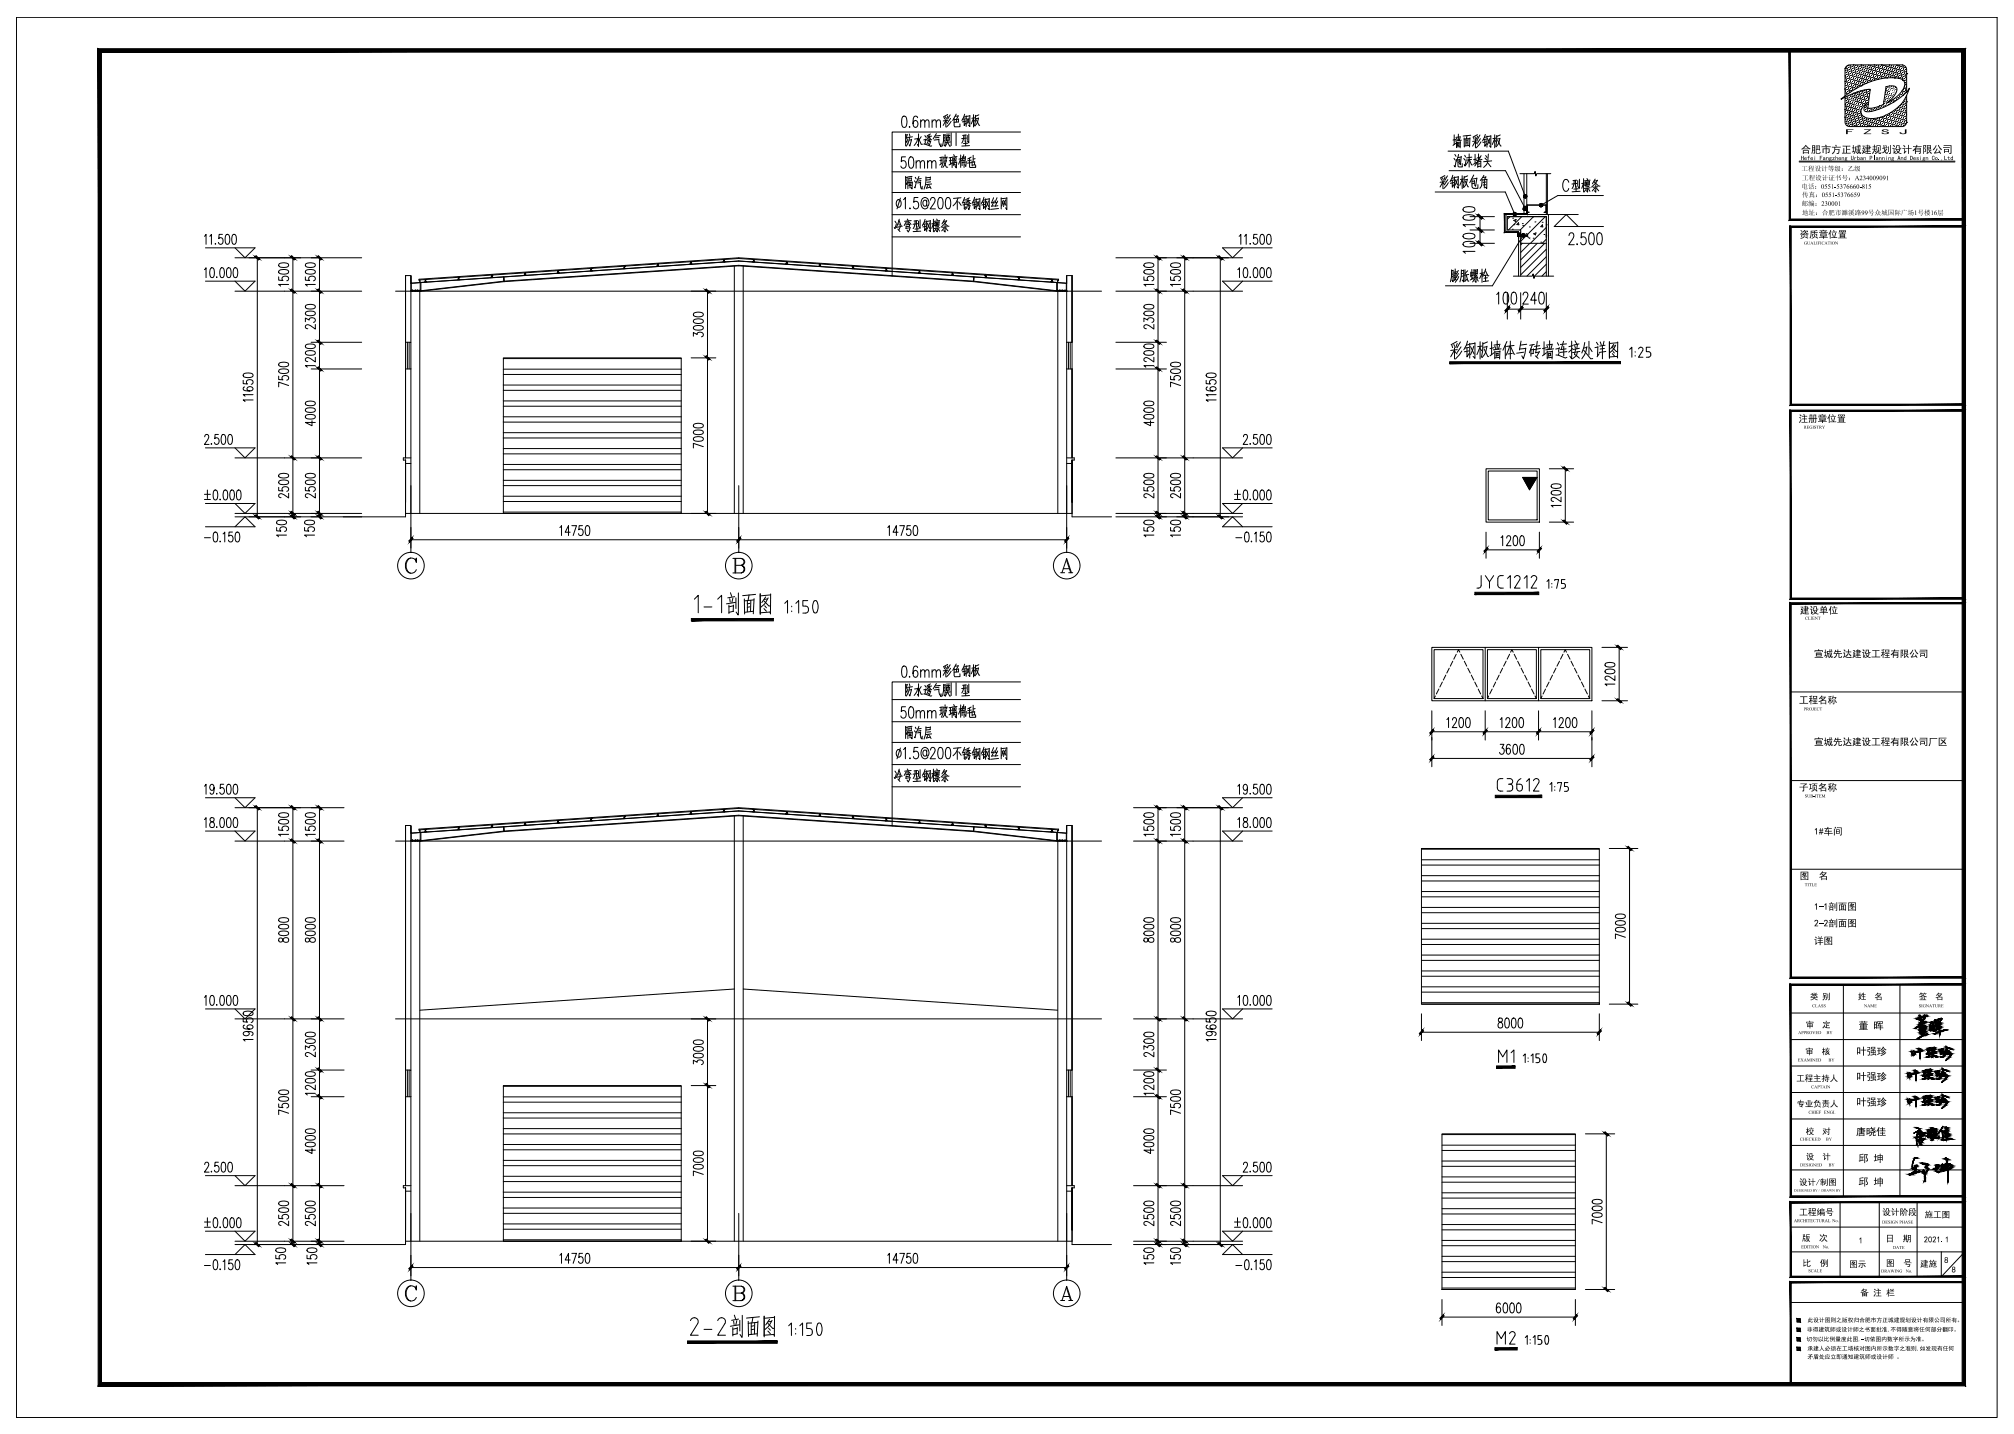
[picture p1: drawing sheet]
<svg xmlns="http://www.w3.org/2000/svg" width="604mm" height="430mm" viewBox="0 0 604 430" stroke-linecap="round" stroke-linejoin="round" font-family="sans-serif">
<!-- layer: PUB_TITLE -->
<g fill="none" stroke="#000" stroke-width=".3">
<path d="M4.9 5.1h594M4.9 5.1h594v420h-594zM554.2 19.6h.1M554.8 19.8h.1M555.4 19.9h.1M555.5 19.9h.1M555.9 19.5h.1M556.5 19.7h.1M556.5 19.6h.1M557.1 19.8h.1M557.7 20h.1M557.7 19.9v.1"/>
<path d="M558.1 19.5l.1 .1M558.2 19.5h.1M558.7 19.7h.1M559.3 19.9h.1M560 20h.1M560.4 19.6h.1M560.4 19.5v.1M561 19.8h.1M561.1 19.7l-.1 .1M561.6 19.9h.1M561.7 19.9h-.1M562 19.5h.1"/>
<path d="M562.1 19.5h.1M562.1 19.5h-.1M562.7 19.6h.1M563.3 19.8h.1M563.9 20h.1M563.9 19.9h.1M563.9 19.9v.1M564.3 19.5h.1M564.4 19.5h.1M564.4 19.5h-.1M564.9 19.6l.1 .1M565 19.6v.1"/>
<path d="M565 19.6l-.1 .1M565.6 19.8h.1M565.6 19.8h-.1M566.1 20h.1M566.6 19.5h.1M566.6 19.5v.1M567.2 19.7h.1M567.3 19.7l-.1 .1M567.8 19.9h.1M567.8 19.8v.1M568.8 19.6h.1M568.9 19.6h.1"/>
<path d="M569.5 19.8h.1M569.5 19.7v.1M570 19.9h.1M570.1 19.9h.1M570.5 19.5h.1M552 29.8h-.1a24 24 0 0 1 16.4-6.4 2.5 2.5 0 0 1 2.9 1.4 6.4 6.4 0 0 1-3.8 5.2l-1.5 .8a6.5 6.5 0 0 0 2.9-4.2v-.3a3.1 3.1 0 0 0-3.2-.2l-.7 4.3a.75 .75 0 0 1-.5 1.1 7.2 7.2 0 0 1-4.3 .9l.7-5.5a8.4 8.4 0 0 0-5.2 1.2zM553.3 32.9h.1M553.3 24.4h.1M553.3 26.7h.1M553.3 35.2h.1M553.3 35.1h.1M553.3 20.5h.1"/>
<path d="M553.3 22.8h.1M553.3 35.1v.1M553.4 31.2h.1M553.4 25h.1M553.4 22.8h.1M553.4 33.5h.1M553.4 27.3h.1M553.5 27.3h.1M553.5 35.8h.1M553.5 21.1h.1M553.5 29.6h.1M553.5 35.7v.1"/>
<path d="M553.5 33.5h-.1M553.5 23.4h.1M553.5 31.8h.1M553.5 29.5v.1M553.6 25.7h.1M553.6 23.4h.1M553.6 31.8h.1M553.6 29.5l-.1 .1M553.6 34.1h.1M553.6 27.9h.1M553.6 36.4h.1M553.6 21.7h.1"/>
<path d="M553.6 30.2h.1M553.7 30.1v.1M553.7 27.9h-.1M553.7 21.7h.1M553.7 32.4v.1M553.7 23.9v.1M553.7 26.3h.1M553.7 34.7h.1M553.7 26.2l.1 .1M553.8 20.1h-.1M553.8 37h.1M553.8 20v.1"/>
<path d="M553.8 26.2h.1M553.8 22.3h.1M553.8 30.8h.1M553.8 24.6h.1M553.8 36.9v.1M553.9 24.6h.1M553.9 33.1h.1M553.9 22.3h-.1M553.9 26.9h.1M553.9 26.8v.1M553.9 35.3h.1M553.9 33h.1"/>
<path d="M553.9 20.7h.1M553.9 20.6l.1 .1M553.9 29.1h.1M553.9 33v.1M554 23h.1M554 22.9h.1M554 37.6h.1M554 35.3l-.1 .1M554 29.1h.1M554 25.2h.1M554 37.6h-.1M554 29.1l-.1 .1"/>
<path d="M554 31.4h.1M554 33.6v.1M554 27.5h.1M554 33.6l.1 .1M554.1 35.9h.1M554.1 33.6h.1M554.1 21.3h.1M554.1 29.7h.1M554.1 27.4v.1M554.1 33.6l-.1 .1M554.1 27.4l-.1 .1M554.1 29.8h.1"/>
<path d="M554.1 21.2v.1M554.2 32h-.1M554.2 23.5h-.1M554.2 25.8h.1M554.2 34.3h.1M554.2 34.2v.1M554.2 28.1h.1M554.2 36.5h.1M554.2 21.9h.1M554.3 30.4h.1M554.3 28l-.1 .1M554.3 30.3v.1"/>
<path d="M554.3 24.2h.1M554.3 36.5l-.1 .1M554.3 21.9h.1M554.3 24.1h.1M554.3 32.6h.1M554.3 26.4h.1M554.3 34.9h.1M554.4 20.2h.1M554.4 37.2h.1M554.4 37.1h.1M554.4 34.8v.1M554.4 22.5h.1"/>
<path d="M554.4 34.8l-.1 .1M554.4 28.6v.1M554.4 24.8h.1M554.4 37.1v.1M554.5 30.9l-.1 .1M554.5 33.2h.1M554.5 27h.1M554.5 35.5h.1M554.5 20.8l.1 .1M554.5 29.3h.1M554.6 35.4v.1M554.6 37.7h.1"/>
<path d="M554.6 27l-.1 .1M554.6 23.1h.1M554.6 29.3h.1M554.6 20.8h.1M554.6 35.5h-.1M554.6 31.5v.1M554.6 25.3v.1M554.6 33.8h.1M554.6 37.7v.1M554.6 25.3l.1 .1M554.6 33.8v.1M554.7 27.6h.1"/>
<path d="M554.7 36.1h.1M554.7 21.4h.1M554.7 29.9h.1M554.7 23.7h.1M554.7 27.6v.1M554.7 32.2h.1M554.8 26h.1M554.8 34.4h.1M554.8 32.1v.1M554.8 32.1l-.1 .1M554.8 36.7h.1M554.8 22.1h.1"/>
<path d="M554.8 22h.1M554.8 34.4v.1M554.9 36.6v.1M554.9 24.3h.1M554.9 22h.1M554.9 36.7h-.1M554.9 30.5h-.1M554.9 32.8h.1M554.9 26.6h.1M555 35h.1M555 20.4h.1M555 28.9h.1"/>
<path d="M555 26.6h.1M555 32.8h-.1M555 28.8h.1M555 37.3h.1M555 22.6l.1 .1M555 31.1h.1M555 20.3v.1M555 35v.1M555 28.8v.1M555.1 24.9h.1M555.1 33.4h.1M555.1 22.6h.1"/>
<path d="M555.1 37.3h-.1M555.1 33.3v.1M555.1 27.2h.1M555.1 21h.1M555.1 35.6v.1M555.1 35.6h.1M555.1 29.5h.1M555.1 27.1v.1M555.2 23.3h.1M555.2 37.9h.1M555.2 27.2h-.1M555.2 31.7h.1"/>
<path d="M555.2 23.2h.1M555.2 29.4h.1M555.2 25.5h.1M555.2 29.4l-.1 .1M555.2 34h.1M555.3 31.7l-.1 .1M555.3 36.3h.1M555.3 36.2h.1M555.3 25.5h.1M555.3 33.9v.1M555.3 21.6h.1M555.3 30.1h.1"/>
<path d="M555.3 34h-.1M555.3 36.2v.1M555.4 23.8v.1M555.4 32.3h.1M555.4 30l-.1 .1M555.4 23.9h-.1M555.4 26.1h.1M555.4 28.4h.1M555.4 32.3h-.1M555.4 34.6h.1M555.4 36.9h.1M555.4 36.8l.1 .1"/>
<path d="M555.4 26.1v.1M555.5 22.2h.1M555.5 30.7h.1M555.5 34.6h-.1M555.5 36.8h.1M555.5 24.5h.1M555.5 32.9h.1M555.5 30.6v.1M555.5 36.8l-.1 .1M555.5 32.9v.1M555.5 26.7h.1M555.6 20.6h.1"/>
<path d="M555.6 35.2h-.1M555.6 35.2h.1M555.6 37.5h.1M555.6 26.7h.1M555.6 22.8h.1M555.6 29h.1M555.6 26.7l-.1 .1M555.6 31.3h.1M555.7 25.1h.1M555.7 31.2v.1M555.7 37.5h-.1M555.7 37.4l-.1 .1"/>
<path d="M555.7 29h-.1M555.7 33.5h.1M555.7 33.6h.1M555.7 31.2l-.1 .1M555.7 35.8h.1M555.7 21.2h.1M555.7 29.6h.1M555.7 33.5v.1M555.8 35.8h.1M555.8 23.4h.1M555.8 29.6h.1M555.8 31.9h.1"/>
<path d="M555.8 25.7h.1M555.8 34.1h.1M555.9 31.9h-.1M555.9 25.7h-.1M555.9 28h.1M555.9 36.4h.1M555.9 34.1h.1M555.9 30.2h.1M555.9 34.1l-.1 .1M555.9 21.8h.1M555.9 24l.1 .1M555.9 32.5h.1"/>
<path d="M555.9 24h.1M555.9 21.7h.1M556 32.5h.1M556 30.2l-.1 .1M556 26.3h.1M556 24h.1M556 20.1h.1M556 34.7h.1M556 34.7v.1M556 28.6h.1M556 37h.1M556.1 22.4h.1"/>
<path d="M556.1 30.8h.1M556.1 28.5v.1M556.1 24.6h.1M556.1 37h.1M556.1 28.5l-.1 .1M556.1 33.1h.1M556.1 30.8v.1M556.2 35.4h.1M556.2 35.3v.1M556.2 20.7h.1M556.2 33.1h-.1M556.2 29.2h.1"/>
<path d="M556.2 37.6h.1M556.2 23h.1M556.2 29.1v.1M556.3 25.2h.1M556.3 23h.1M556.3 31.4h.1M556.3 31.4h-.1M556.3 35.9l.1 .1M556.3 33.7h.1M556.3 25.2v.1M556.4 21.3h.1M556.4 29.8h.1"/>
<path d="M556.4 33.7h-.1M556.4 29.7v.1M556.4 35.9h.1M556.4 23.6h.1M556.4 32.1h.1M556.4 35.9l-.1 .1M556.4 32v.1M556.4 25.9h.1M556.4 34.3h.1M556.4 23.5v.1M556.4 32h.1M556.5 34.3h.1"/>
<path d="M556.5 25.8h-.1M556.5 36.6h.1M556.5 21.9h.1M556.5 28.1h.1M556.5 30.4h.1M556.5 24.2h.1M556.5 36.5v.1M556.5 28.1v.1M556.6 21.9h-.1M556.6 24.2h.1M556.6 32.7h.1M556.6 32.6h.1"/>
<path d="M556.6 30.3v.1M556.6 30.4h-.1M556.6 26.4v.1M556.6 34.9h.1M556.6 20.3h.1M556.6 32.6v.1M556.6 28.7h.1M556.6 37.2h.1M556.6 20.2l.1 .1M556.6 26.4h.1M556.7 22.5h.1M556.7 28.7h.1"/>
<path d="M556.7 37.2h.1M556.7 24.8h.1M556.7 28.7h-.1M556.7 33.2l.1 .1M556.7 31h.1M556.8 31h-.1M556.8 35.5h.1M556.8 33.2h.1M556.8 24.8h-.1M556.8 29.3h.1M556.8 33.2l-.1 .1M556.8 37.8h.1"/>
<path d="M556.8 29.3v.1M556.8 20.9h.1M556.8 23.1l.1 .1M556.8 31.6h.1M556.8 20.8v.1M556.9 37.7v.1M556.9 25.4h.1M556.9 33.9h.1M556.9 31.6h.1M556.9 23.1h.1M556.9 33.8v.1M556.9 27.7h.1"/>
<path d="M556.9 36.1h.1M556.9 21.5h.1M557 30h.1M557 27.7h-.1M557 21.5h.1M557 23.7v.1M557 29.9v.1M557 32.2h.1M557 29.9h.1M557 26h.1M557.1 34.5h.1M557.1 32.2h.1"/>
<path d="M557.1 34.4v.1M557.1 32.2h-.1M557.1 28.2v.1M557.1 36.8h.1M557.1 26h.1M557.1 22.1h.1M557.1 30.5h.1M557.2 24.3h.1M557.2 28.3h-.1M557.2 22.1h.1M557.2 36.7l-.1 .1M557.2 32.8h.1"/>
<path d="M557.2 30.5h.1M557.2 35.1h.1M557.2 24.3v.1M557.2 20.4l.1 .1M557.2 28.9h.1M557.2 20.4h.1M557.3 28.9h.1M557.3 37.3h.1M557.3 35v.1M557.3 22.7h.1M557.3 20.4h.1M557.3 31.1v.1"/>
<path d="M557.3 31.1h.1M557.3 25h.1M557.3 33.4h.1M557.4 24.9h-.1M557.4 35.7h.1M557.4 21h.1M557.4 33.4l-.1 .1M557.4 29.5h.1M557.4 38h.1M557.4 37.9h.1M557.5 21h-.1M557.5 23.3h-.1"/>
<path d="M557.5 31.8h.1M557.5 29.4v.1M557.5 25.6h.1M557.5 29.5h-.1M557.5 31.7v.1M557.5 27.8h.1M557.5 34h.1M557.5 36.3h.1M557.5 25.5v.1M557.6 21.6h.1M557.6 21.7h.1M557.6 30.1h.1"/>
<path d="M557.6 23.9h.1M557.6 36.3h-.1M557.6 27.8l-.1 .1M557.6 32.4h.1M557.7 34.6v.1M557.7 32.3l-.1 .1M557.7 23.9h-.1M557.7 28.5h.1M557.7 36.9h.1M557.7 34.6h.1M557.7 30.7h.1M557.8 22.2h-.1"/>
<path d="M557.8 24.5h.1M557.8 33h.1M557.8 35.2h.1M557.8 20.6h.1M557.9 29h.1M557.9 29.1h.1M557.9 37.5h.1M557.9 22.8v.1M557.9 20.6h.1M557.9 31.3h.1M557.9 29v.1M557.9 25.1h.1"/>
<path d="M557.9 33.6h.1M558 27.4h.1M558 35.9h.1M558 33.6h.1M558 21.2h.1M558 29.6h.1M558 35.8v.1M558.1 23.4v.1M558.1 31.9h.1M558.1 29.6h.1M558.1 25.7h.1M558.1 34.2h.1"/>
<path d="M558.1 28h.1M558.2 25.7h.1M558.2 28h.1M558.2 36.4v.1M558.2 34.1v.1M558.2 21.8h.1M558.2 30.2v.1M558.2 36.4h.1M558.2 24.1h.1M558.2 32.5h.1M558.3 34.8h.1M558.3 32.5h.1"/>
<path d="M558.3 20.2h.1M558.3 32.5l-.1 .1M558.3 24.1h-.1M558.3 28.6h.1M558.3 37.1h.1M558.3 22.4h.1M558.3 37v.1M558.3 20.1v.1M558.3 30.9h.1M558.4 24.7h.1M558.4 30.8v.1M558.4 24.6v.1"/>
<path d="M558.4 35.4h.1M558.4 20.8h.1M558.5 29.2h.1M558.5 37.7h.1M558.5 23h.1M558.5 20.7v.1M558.5 35.4h-.1M558.5 31.5h.1M558.5 37.6v.1M558.5 25.3h.1M558.6 25.3h.1M558.6 31.4v.1"/>
<path d="M558.6 23l-.1 .1M558.6 27.6h.1M558.6 31.5h-.1M558.6 27.5v.1M558.6 36h.1M558.6 29.8h.1M558.7 23.7h.1M558.7 21.3h-.1M558.7 23.6v.1M558.7 28.2h.1M558.7 36.6h.1M558.7 28.1l.1 .1"/>
<path d="M558.8 22h.1M558.8 36.6h.1M558.8 28.1l-.1 .1M558.8 24.2h.1M558.8 30.4h.1M558.8 31.8l1.1-.9a2.09 2.09 0 0 0-.7 2.4 9.2 9.2 0 0 0 6.3-1.4 15.4 15.4 0 0 0 7.1-5.5l-.2 .5a12 12 0 0 1-12 8.6 2.04 2.04 0 0 1-2.1-2.8zM558.9 35h.1M558.9 20.3h.1M558.9 28.8h.1M558.9 37.2h.1M558.9 22.6h.1M559 31h.1"/>
<path d="M559 22.5v.1M559 37.2h.1M559 24.8v.1M559 24.9h.1M559 37.2l-.1 .1M559 24.8h.1M559 22.5l-.1 .1M559 27.1h.1M559 31v.1M559 35.5l.1 .1M559.1 20.9h.1M559.1 29.4h.1"/>
<path d="M559.1 29.3v.1M559.1 37.8h.1M559.1 23.2h.1M559.1 35.5l-.1 .1M559.1 37.8v.1M559.2 23.2h-.1M559.2 27.7h.1M559.2 36.2h.1M559.2 21.5h.1M559.2 30h.1M559.3 23.8h.1M559.3 27.7l-.1 .1"/>
<path d="M559.3 32.2v.1M559.3 32.3h.1M559.3 28.3h.1M559.4 36.8h.1M559.4 22.1h.1M559.4 28.3h.1M559.4 30.6h.1M559.4 24.4h.1M559.4 32.8v.1M559.4 22.1v.1M559.5 24.4h.1M559.5 30.6h-.1"/>
<path d="M559.5 24.4h-.1M559.5 20.5h.1M559.5 28.9h.1M559.5 37.4h.1M559.5 22.8h.1M559.5 22.7h.1M559.5 20.4v.1M559.5 22.7l.1 .1M559.6 37.3v.1M559.6 28.9l-.1 .1M559.6 25h.1M559.6 33.5h.1"/>
<path d="M559.6 37.4h-.1M559.6 33.4v.1M559.6 22.7l-.1 .1M559.6 27.3h.1M559.6 35.7h.1M559.7 21.1h.1M559.7 27.2v.1M559.7 35.7h.1M559.7 29.6h.1M559.7 23.4h.1M559.7 29.5h.1M559.7 21v.1"/>
<path d="M559.7 27.2l-.1 .1M559.7 23.3v.1M559.7 38h.1M559.7 31.8h.1M559.7 23.3h.1M559.7 29.5v.1M559.8 31.8h-.1M559.8 27.9h.1M559.8 36.4h.1M559.8 21.7h.1M559.8 36.3v.1M559.8 30.1l.1 .1"/>
<path d="M559.8 27.8v.1M559.9 23.9v.1M559.9 24h.1M559.9 21.7h.1M559.9 32.4h.1M559.9 21.7h-.1M559.9 23.9h.1M560 20.1h.1M560 28.5h.1M560 36.9h.1M560 22.3h.1M560 30.7v.1"/>
<path d="M560 24.5v.1M560 24.6h.1M560 33h.1M560 36.9v.1M560.1 33h.1M560.1 30.7l-.1 .1M560.1 26.8h.1M560.1 29.1h.1M560.1 22.9h.1M560.1 37.5v.1M560.2 20.6l-.1 .1M560.2 22.9h.1"/>
<path d="M560.2 31.4h.1M560.2 29v.1M560.2 29.1h-.1M560.2 27.4l.1 .1M560.2 31.3v.1M560.2 35.9h.1M560.3 29.7h.1M560.3 27.4h-.1M560.3 35.9h-.1M560.3 23.5h.1M560.3 21.2h.1M560.4 23.5h.1"/>
<path d="M560.4 23.5h-.1M560.4 28.1h.1M560.4 28h.1M560.4 21.9h.1M560.4 21.8l.1 .1M560.5 36.5h-.1M560.5 24.2h.1M560.5 24.1h.1M560.5 32.6h.1M560.5 32.5v.1M560.5 20.2h.1M560.6 37.1h.1"/>
<path d="M560.6 20.2h.1M560.6 22.4h.1M560.6 22.4v.1M560.6 33.2h.1M560.7 33.2h.1M560.7 27h.1M560.7 20.8h.1M560.7 37.7h.1M560.8 23v.1M560.8 23.1h.1M560.8 20.8h.1M560.8 37.7h.1"/>
<path d="M560.8 27h-.1M560.8 20.8h-.1M560.9 21.4h.1M560.9 36h.1M560.9 23.7h.1M561 36.7h.1M561 36.6l.1 .1M561.1 22h.1M561.1 36.6h.1M561.1 22h-.1M561.1 32.7h.1M561.1 24.2v.1"/>
<path d="M561.2 20.4h.1M561.2 37.3h.1M561.2 22.6h.1M561.2 20.3v.1M561.2 37.2v.1M561.2 20.3h.1M561.3 33.3h.1M561.3 33.3v.1M561.3 22.6l-.1 .1M561.3 35.6h.1M561.4 21h.1M561.3 20.9l.1 .1"/>
<path d="M561.3 37.9h.1M561.4 23.2h.1M561.4 37.9h-.1M561.5 36.2h.1M561.5 23.8h.1M561.5 21.6h.1M561.6 23.8l-.1 .1M561.6 36.8h.1M561.6 22.2h.1M561.7 22.1v.1M561.7 36.8l-.1 .1M561.7 32.9h.1"/>
<path d="M561.8 20.5h.1M561.8 37.4h.1M561.8 22.8h.1M561.9 22.7v.1M561.9 37.4l-.1 .1M561.9 22.8h-.1M561.9 35.8h.1M561.9 21.1h.1M561.9 35.7v.1M562 21.1h.1M562 23.4h.1M562 21.1l-.1 .1"/>
<path d="M562.1 36.4h.1M562.1 21.7h.1M562.1 24h.1M562.2 24h.1M562.2 32.4v.1M562.3 20.1h.1M562.2 20.1h.1M562.2 37h.1M562.3 22.4h.1M562.3 36.9v.1M562.3 33.1h.1M562.3 22.3h.1"/>
<path d="M562.3 33v.1M562.3 22.3v.1M562.4 20.7h.1M562.4 37.6h.1M562.4 23h.1M562.5 22.9h.1M562.5 37.6h-.1M562.5 22.9l-.1 .1M562.5 35.9h.1M562.5 21.3h.1M562.6 35.9h.1M562.6 23.6h.1"/>
<path d="M562.6 21.3h.1M562.6 35.9l-.1 .1M562.6 23.5h.1M562.6 23.5v.1M562.7 36.5h.1M562.7 21.9h.1M562.7 32.6h.1M562.7 36.5v.1M562.8 32.6h.1M562.8 21.9h-.1M562.8 37.2h.1M562.8 20.2h.1"/>
<path d="M562.8 22.5h.1M562.8 37.1l.1 .1M562.9 22.5h.1M562.9 37.1h.1M562.9 37.1l-.1 .1M563 35.5h.1M563 20.9h.1M563 37.8h.1M563 23.1h.1M563 20.8h.1M563 37.7h.1M563.1 23.1h.1"/>
<path d="M563.1 37.7l-.1 .1M563.1 23.1h-.1M563.1 36.1h.1M563.1 21.5h.1M563.2 36.1h.1M563.2 23.7h.1M563.2 36.1h-.1M563.2 32.1v.1M563.2 21.4l-.1 .1M563.3 23.7h-.1M563.3 22.1h.1M563.3 36.7h.1"/>
<path d="M563.3 22h.1M563.4 32.8h.1M563.4 20.4h.1M563.4 37.3h.1M563.5 22.7h.1M563.5 37.3h.1M563.5 20.4h-.1M563.5 22.6v.1M563.6 35.6h.1M563.6 21h.1M563.6 37.9h.1M563.6 23.3h.1"/>
<path d="M563.7 31.7h.1M563.7 37.9h.1M563.7 21h-.1M563.7 23.2v.1M563.7 23.2l-.1 .1M563.7 36.2v.1M563.8 36.2h.1M563.8 21.6h-.1M563.8 32.3h.1M563.8 21.6h.1M563.9 36.9h.1M563.9 22.2h.1"/>
<path d="M563.9 36.8v.1M564 22.2l-.1 .1M564 35.2h.1M564 20.5l.1 .1M564 20.6h.1M564.1 35.2h.1M564.1 22.8h.1M564.1 37.5h.1M564.1 20.5v.1M564.1 35.2h-.1M564.1 37.4v.1M564.1 22.8v.1"/>
<path d="M564.2 35.8h.1M564.2 21.2h.1M564.2 21.1v.1M564.2 23.4h.1M564.3 31.9h.1M564.3 23.4h.1M564.4 21.8h.1M564.4 36.4h-.1M564.4 21.7v.1M564.5 20.1h.1M564.5 37h.1M564.5 22.4h.1"/>
<path d="M564.6 22.4h-.1M564.6 35.4h.1M564.6 35.3v.1M564.6 20.7h.1M564.7 37.6h.1M564.7 35.3v.1M564.7 20.7h-.1M564.7 23h.1M564.7 31.4h.1M564.8 36h.1M564.8 21.3h.1M564.8 35.9v.1"/>
<path d="M564.9 32v.1M564.9 21.3l-.1 .1M565 21.9v.1M565 22h.1M565 36.6h.1M565 30.4h.1M565 36.5v.1M565.1 20.3h.1M565.1 34.9h.1M565.1 37.2h.1M565.1 22.5h.1M565.1 31h.1"/>
<path d="M565.2 22.5h-.1M565.2 35.5h.1M565.2 20.9h.1M565.3 29.3h.1M565.3 23.2h.1M565.3 37.8h.1M565.3 20.9h.1M565.3 23.1h.1M565.3 31.6h.1M565.3 23.1v.1M565.4 27.7h.1M565.4 21.5h.1"/>
<path d="M565.4 36.1h.1M565.4 29.9l.1 .1M565.5 21.5h-.1M565.5 26h.1M565.5 34.5h.1M565.5 28.3h.1M565.6 28.3h.1M565.6 36.7v.1M565.6 22.1h.1M565.6 30.6h.1M565.6 30.5v.1M565.7 26.6h.1"/>
<path d="M565.7 35.1h.1M565.7 20.5h.1M565.7 28.9h.1M565.7 37.4h.1M565.7 22.7h.1M565.7 37.3h.1M565.7 20.4h.1M565.7 26.6v.1M565.7 31.1h.1M565.8 22.7h-.1M565.8 27.2h.1M565.9 21h.1"/>
<path d="M565.9 21.1h.1M565.9 35.7h.1M565.9 29.5h.1M565.9 38h.1M565.9 27.2l-.1 .1M565.9 23.3h.1M565.9 37.9v.1M565.9 21v.1M566 23.3l-.1 .1M566 27.8v.1M566 36.3h.1M566 21.7h.1"/>
<path d="M566 30.1h.1M566.1 21.6l-.1 .1M566.1 34.7h.1M566.2 20h.1M566.1 34.6h.1M566.2 28.4v.1M566.2 36.9h.1M566.2 34.6h.1M566.2 22.3h.1M566.2 26.2h-.1M566.2 34.6l-.1 .1M566.2 30.7h.1"/>
<path d="M566.2 22.2v.1M566.3 35.3h.1M566.3 20.6h.1M566.3 35.2h.1M566.3 29v.1M566.3 37.5h.1M566.3 26.8h.1M566.3 22.9h.1M566.4 31.3h.1M566.4 37.5h.1M566.4 20.6h-.1M566.4 22.8v.1"/>
<path d="M566.4 31.3v.1M566.4 22.8l-.1 .1M566.4 35.9h.1M566.4 21.2h.1M566.4 35.8l.1 .1M566.4 27.4h.1M566.5 29.7h.1M566.5 27.4h-.1M566.5 29.6v.1M566.5 21.2h.1M566.6 34.2h.1M566.6 28h.1"/>
<path d="M566.6 36.5h.1M566.6 21.8h.1M566.6 25.7v.1M566.7 36.5h-.1M566.7 26.4h.1M566.7 20.2h.1M566.7 34.8h.1M566.8 28.6h.1M566.8 37.1h.1M566.8 34.8h-.1M566.8 26.3l-.1 .1M566.8 22.4h.1"/>
<path d="M566.8 30.8v.1M566.9 22.4l-.1 .1M566.9 35.4h.1M566.9 20.8h.1M566.9 29.2h.1M566.9 37.7h.1M566.9 23h.1M566.9 26.9v.1M567 37.6v.1M567 33.8h.1M567 23h.1M567 33.7v.1"/>
<path d="M567 23v.1M567 36h.1M567 33.7h.1M567.1 21.4h.1M567.1 36h.1M567.1 33.7l-.1 .1M567.1 21.3v.1M567.2 34.3v.1M567.2 25.9h.1M567.2 28.2h.1M567.2 34.4h.1M567.2 36.6h.1"/>
<path d="M567.2 28.1v.1M567.2 22h.1M567.3 30.4h.1M567.3 22h.1M567.3 22h-.1M567.3 20.3h.1M567.3 35h.1M567.4 28.8h.1M567.3 26.5h.1M567.4 37.2v.1M567.4 34.9v.1M567.4 37.2h.1"/>
<path d="M567.4 22.6h.1M567.4 22.5v.1M567.5 22.6h-.1M567.5 35.6h.1M567.5 20.9h.1M567.5 35.5v.1M567.5 37.9h.1M567.5 27.1h.1M567.5 37.8h.1M567.6 23.2h-.1M567.6 23.2h.1M567.6 20.9l-.1 .1"/>
<path d="M567.6 33.9h.1M567.7 36.2h.1M567.7 33.9h.1M567.7 21.6h.1M567.7 27.7h.1M567.7 30h.1M567.7 36.1v.1M567.7 21.5v.1M567.7 21.5h.1M567.8 34.5h.1M567.8 36.8h.1M567.8 26.1h.1"/>
<path d="M567.8 30.6h.1M567.8 28.3h.1M567.9 22.1v.1M567.9 36.8h-.1M567.9 22.1h.1M567.9 22.1l-.1 .1M567.9 35.1h.1M568 20.5h.1M568 35.1h.1M568 26.6l-.1 .1M568 37.4h.1M568 22.7v.1"/>
<path d="M568 22.7h.1M568.1 33.5h.1M568.1 35.8h.1M568.1 33.4v.1M568.1 21.1h.1M568.1 35.7h.1M568.1 27.2v.1M568.1 29.5v.1M568.2 23.4h.1M568.2 21.1h.1M568.2 23.3v.1M568.2 21.1h-.1"/>
<path d="M568.2 23.3h.1M568.2 34.1h.1M568.2 36.4h.1M568.3 34v.1M568.3 30.1v.1M568.3 27.9h.1M568.3 21.7h.1M568.3 36.3h.1M568.4 21.7h-.1M568.4 20.1h.1M568.4 34.7h.1M568.4 26.2h.1"/>
<path d="M568.4 37h.1M568.4 36.9h.1M568.5 22.3h-.1M568.5 22.3h.1M568.5 20l-.1 .1M568.5 33h.1M568.5 26.8h.1M568.5 35.3h.1M568.6 20.6v.1M568.6 20.7h.1M568.6 26.8h.1M568.6 37.6h.1"/>
<path d="M568.6 20.6h.1M568.6 35.2v.1M568.6 22.9h.1M568.6 37.5v.1M568.7 33.6h-.1M568.7 21.3h.1M568.7 35.9h.1M568.7 33.6h.1M568.7 29.7h.1M568.8 35.9h.1M568.8 21.3h.1M568.8 21.2h.1"/>
<path d="M568.8 21.2l-.1 .1M568.8 34.2v.1M568.9 36.5h.1M568.9 21.9h.1M568.9 32.6h.1M569 32.5l-.1 .1M569 34.8h.1M569 20.2h.1M569 37.1h.1M569.1 22.5h.1M569.1 22.4v.1M569.1 37.1h.1"/>
<path d="M569.1 20.2h-.1M569.2 20.8h.1M569.2 33.2h-.1M569.2 35.4v.1M569.2 29.2v.1M569.2 23.1h.1M569.2 35.4h.1M569.2 37.7h.1M569.3 23v.1M569.3 33.8h.1M569.3 23.1h-.1M569.3 36.1h.1"/>
<path d="M569.3 21.4h.1M569.3 36l.1 .1M569.4 32.1v.1M569.4 21.4h-.1M569.4 32.1h.1M569.5 34.4h.1M569.5 36.7h.1M569.5 22h.1M569.5 36.6v.1M569.6 32.7v.1M569.6 35h.1M569.6 20.4h.1"/>
<path d="M569.6 32.7h.1M569.6 28.8h.1M569.6 22.6l.1 .1M569.7 22.6h.1M569.7 37.3h.1M569.7 20.3h.1M569.7 20.3l-.1 .1M569.7 28.8l-.1 .1M569.7 33.4h.1M569.7 33.3l.1 .1M569.7 33.3h.1M569.8 33.3h.1"/>
<path d="M569.8 21h.1M569.8 35.6h.1M569.8 37.9h.1M569.8 20.9v.1M569.8 23.2h.1M569.8 31.7h.1M569.9 33.9v.1M569.9 36.2h.1M569.9 21.6h.1M570 36.2h.1M570 21.6h.1M570 32.3h.1"/>
<path d="M570 34.6h.1M570.1 22.2h.1M570.1 28.3v.1M570.1 36.8v.1M570.1 36.8h.1M570.2 32.9h.1M570.2 22.1v.1M570.2 35.2h.1M570.2 20.5h.1M570.2 35.1l.1 .1M570.3 22.8h.1M570.3 37.4h.1"/>
<path d="M570.3 37.4l-.1 .1M570.3 31.2v.1M570.3 20.5l-.1 .1M570.3 33.5h.1M570.3 31.2h.1M570.3 27.3l.1 .1M570.4 35.8h.1M570.4 33.5h.1M570.4 21.2h.1M570.4 27.3h.1M570.4 21.1h.1M570.4 27.3v.1"/>
<path d="M570.4 23.4h.1M570.4 31.8l.1 .1M570.5 34.1h.1M570.5 31.8h.1M570.5 23.4h-.1M570.5 27.9h.1M570.5 21.7l.1 .1M570.6 27.9h.1M570.6 36.4h.1M570.6 32.5h.1M570.6 24h.1M570.6 32.4l.1 .1"/>
<path d="M570.7 20.1h.1M570.7 34.7h.1M570.7 24h-.1M570.7 28.5v.1M570.7 37h.1M570.7 22.4h.1M570.7 30.8h.1M570.7 22.3v.1M570.8 33.1h.1M570.8 30.8h.1M570.8 22.3l-.1 .1M570.8 26.9h.1"/>
<path d="M570.8 35.3h.1M570.8 35.4h.1M570.8 33v.1M570.8 26.8v.1M570.8 20.7h.1M570.9 37.6h.1M570.9 23h.1M570.9 31.4h.1M570.9 33.7h.1M570.9 22.9v.1M571 27.5h.1M571 35.9v.1"/>
<path d="M571 21.3h.1M571 35.9h.1M571 23.6h.1M571 32h.1M571 23.5v.1M571.1 32h.1M571.1 25.9h.1M571.1 34.3h.1M571.1 36.6h.1M571.1 25.8h.1M571.1 21.9h.1M571.2 30.3v.1"/>
<path d="M571.2 28.1h-.1M571.2 21.9h.1M571.2 24.2h.1M571.2 36.5v.1M571.2 32.6h.1M571.2 26.4l.1 .1M571.3 26.4h.1M571.3 34.9h.1M571.3 32.6h.1M571.3 24.2h-.1M571.3 20.3h.1M571.3 37.2h.1"/>
<path d="M571.3 20.2h.1M571.3 37.1v.1M571.3 26.4v.1M571.3 22.5h.1M571.3 20.2v.1M571.4 24.8h.1M571.4 31h-.1M571.4 33.2v.1M571.4 27.1h.1M571.4 35.5h.1M571.4 20.9h.1M571.4 33.2h.1"/>
<path d="M571.4 29.3h.1M571.4 27h.1M571.5 23.1h.1M571.5 35.5h.1M571.5 27l-.1 .1M571.5 20.8h.1M571.5 29.3h.1M571.5 31.5v.1M571.6 25.4h.1M571.5 25.4h.1M571.5 33.8h.1M571.5 33.8v.1"/>
<path d="M571.6 27.6v.1M571.6 36.1h.1M571.6 21.5h.1M571.6 29.9h.1M571.6 27.6h.1M571.6 23.7h.1M571.6 21.4h.1M571.7 32.2h.1M571.7 29.9h.1M571.7 23.7h.1M571.7 21.4l-.1 .1M571.7 26h.1"/>
<path d="M571.7 34.4v.1M571.7 34.5h.1M571.7 23.7v.1M571.7 34.4h.1M571.7 36.7h.1M571.8 22.1h.1M571.8 30.5h.1M571.8 36.7h.1M571.8 28.6v7.2a1.76 1.76 0 0 1-.5 1.8 1.76 1.76 0 0 1-1.9 .4h-13.9a1.76 1.76 0 0 1-1.8-.5 1.76 1.76 0 0 1-.4-1.8v-6.5M571.8 27.6v-5.8a1.85 1.85 0 0 0-.5-2 1.85 1.85 0 0 0-2-.3h-13.8a1.74 1.74 0 0 0-1.8 .4 1.74 1.74 0 0 0-.4 1.8v7.1M537 207.5h52.2M537 234.1h52.2"/>
<path d="M537 260.7h52.2M537 293.2h52.2M552.8 295.3v63.5M569.8 295.3v63.5M537 319.7h52.2M537 311.7h52.2M537 303.8h52.2M537 335.6h52.2M537 327.6h52.2M537 350.8h52.2M537 343.5h52.2M537 375.4h52.2l-7 7.5v-7.5"/>
<path d="M537 368h52.2M551.8 360.5v22.4M563.5 360.5v22.4M574.9 360.5v22.4M589.2 360.5h-52.2h52.2M537 390.6h52.2"/>
</g>
<!-- layer: 0 -->
<g fill="none" stroke="#000" stroke-width=".3">
<path d="M270.7 35l.6-.2a2.1 2.1 0 0 1 .6 2.8l-.3 .5-.6 .1a1.68 1.68 0 0 1-.6-1.9zM272.8 37.9v.3l.1-.1M275.2 35.3l-.2-.3-.5-.2a1.91 1.91 0 0 0-.7 2.3l.3 1a1 1 0 0 0 1.3-.8 1 1 0 0 0-.8-1.2 .86 .86 0 0 0-.8 1M276.1 36.6l.6-.7 .5 .2 .1 2.1M276.1 35.9v2.3M277.3 36.6l.6-.7 .6 .2 .1 2.1M279.5 36.6l.6-.7 .6 .2 .1 2.1M279.5 35.9v2.3M280.8 36.6l.5-.7 .6 .2 .1 2.1M283.1 35.2l.2 .5M283.5 35l.2 .4M283.6 35.7v2.4"/>
<path d="M283.6 36.2l-.8 1.4M283.6 36.4l.6 .6M284.2 34.3l-1.3 .7M284.2 34.8l-.3 .9M284.2 36.1l-1.4 .2M284.9 34.4l-.7 1.3M285.1 35.5l-.9 1.2M285.2 36.4l-1.3 1.7M285.2 39.8v3.9M286.1 35.5v2.2l.2 .3h1.6v-.8M286.7 39.8v3.9M286.8 34.2l-1.1 1.9"/>
<path d="M286.8 35.8v.8M287.3 34.8l-.8 .1M287.4 34.7l-.6 1.1M287.4 35.8l-1.3 .1M287.5 35.7l-.1 .9M287.5 36.6l-1.4 .1M289.1 35.7v2l.5-.8M289.3 34.3l-.9 1.8M289.5 35.6l-.8 .2M289.6 35l-.6 .1M289.6 36.4l-1 .2M289.7 34.7v3.2"/>
<path d="M289.9 35.5l.8 1.5M290.6 35.4l-.7 1.8M290.8 34.6v3.4l-.3-.5M290.8 34.7l-1.1 .2M291.9 34.4v3.7M291.9 35.5l-.6 1.7M291.9 35.9l.4 .5M292.4 35.3l-1 .2M292.5 34.6l-.3 3.1M292.8 35.9l1 1.7M293.4 35.5l-.7 .1M293.4 35.4l-.3 1.2-.7 1.2"/>
<path d="M293.5 34.4l-1 .5M306 39.6h-38.5v43.2M267.5 51.5h38.5M267.5 57.7h38.5M267.5 44.9h38.5M270 59.4l-1 3.2M270.9 59.9l.6-.7v3.4M271.5 47h-1.1l-.1 1.5a.78 .78 0 0 1 1.3 .2l.1 .5a.92 .92 0 0 1-.2 1 .92 .92 0 0 1-1.1 .1l-.2-.5M271.6 40.2v3.6M271.6 52.9v3.7M272 40.4l-.4 .1M272.1 53.1l-.1 2.2-.3-.4"/>
<path d="M272.1 40.3l-.3 1 .3 .4-.2 1-.2-.4M272.1 53.2h-.5M272.3 54.5v2.1M272.5 53.4v1M272.6 55l.2 .5M272.7 40.2l.2 .7M272.8 41.2l-.3 1.1-.7 1.5M272.8 47.2l.6-.2a1.74 1.74 0 0 1 .6 2l-.3 1.3-.6 .1a1.74 1.74 0 0 1-.7-1.9zM272.9 55.6v.8M273.2 54.9l-.2 .7M273.3 53.4l-.8 .1M273.3 54.2l-.8 .1"/>
<path d="M273.3 53.4l-.1 .8M273.3 41.9l-.7 .1M273.4 41.8l-.6 2-.2-.4M273.4 55.6l-.9 .1M273.5 52.9l-1.1 .1M273.5 54.7l-1.2 .1M273.6 54.6l-.1 2-.4-.4M273.6 41l-1.5 .2M274.2 54.2l.4 .5M274.5 53.2l.2 .5M274.7 48.8l.6-.6 .6 .1 .1 2.1M274.7 48.2v2.2"/>
<path d="M274.8 54.4l-.4 2-.2-.3M275.2 41.6l-.9 .1M275.2 41.5l-.3 1-.8 1.1M275.3 59.2h-1.2l-.1 1.5a.78 .78 0 0 1 1.4 .2l.1 .4a.92 .92 0 0 1-.3 1.1 .92 .92 0 0 1-1.1 .1l-.2-.5M275.4 40.1v3.8l-.3-.6M275.4 41.5l.9 1.8h.3M275.6 52.9l-.7 1.7M276 55.1v.2M276 48.8l.5-.6 .6 .1 .1 2.1M276 54.7l-.8 .2M276.1 54.5l-.1 1 .2 .9 .3 .3v-.9M276.2 54.1l-.9 .2"/>
<path d="M276.3 53.5l-1 .2M276.3 41l-.6 .9M277.4 43.2l1.7 .6h.3M277.4 40.6l.2 .5M277.6 41.8l-.6 .2M277.7 53l-.2 2.4-.4 1.3M277.7 41.7l-.3 1.5h-.4M278.2 48.8l.5-.6 .6 .1 .1 2.1M278.2 48.2v2.2M278.4 55.3l-.6 1.1M278.4 43l.3 .5M278.4 42l-.5 1.3"/>
<path d="M278.5 41.1l-.8 .9M278.6 40.5v1.4M278.7 41.1l.5 .8h.2M278.7 55.7l.5 .9M278.8 42h-.7M278.9 41.8l-.2 .6M278.9 56.1l-1.1 .3M279 53.2l-1.3 .1M279 53.9l-1.3 .1M279 53.1l-.1 .8M279 40.2l-.9 .5M279.1 54.5l-1.1 .2"/>
<path d="M279.1 42.4l-.5 .1M279.1 42.3l-.4 1.2M279.4 55.2l-1.7 .2M279.4 40.8l-1.6 .3M279.4 48.8l.6-.6 .6 .1 .1 2.1M280.8 40.1l-1 1.6M281.5 41.7l.2 1.6 .5 .7v-.9M281.5 41.8l-1.4 .2M281.6 59.4l.5-.2a1.74 1.74 0 0 1 .7 2l-.3 1.3-.6 .1a2.14 2.14 0 0 1-.6-2.7zM281.6 41.2l-1.1 .1M282 40.6l-1.5 .2M282.2 47.2v1.9"/>
<path d="M282.5 48l-.6 .1M282.6 48.9l-.8 .6M282.6 47.1l-.8 .2M282.8 47l-.1 2.2-.4 1M283 40.3l-.4 3.5M283.1 48.6l.7 1.6h.4M283.3 42.2l-.4 .1M283.3 41.3l-.3 .1M283.4 40.3v3.5l-.3-.3M283.4 46.4v1.9M283.4 40.5l-.4 .1M283.8 48.2l-.7 .2"/>
<path d="M283.8 48.1l-.3 1-.8 1.1M283.8 41.2v1.1M283.9 59.4l.5-.2a1.74 1.74 0 0 1 .7 2l-.3 1.3-.6 .1a2.14 2.14 0 0 1-.6-2.7zM284 47.2l-1.2 .2M284 47l-.2 .8M284 40.1v1M284.2 42.7l.6 1.1h.3M284.3 42.1l-.9 1.8M284.5 41.7h-.7M284.6 40.1l-.2 1M284.7 41.2l-.9 .1M284.7 41.1l-.1 .9"/>
<path d="M284.7 42l-.9 .1M284.8 40.6l-1.1 .2M285 47.3v1.9M285 42.6l-1.5 .1M285.4 48.1l-.7 .1M285.4 47.2l-.8 .1M285.5 49l-.9 .5M285.5 48.6v1.7M285.7 47.4v.9M285.9 47.4l.5 .6M286 46.4l.2 .5M286.2 48.3l-.3 1.2"/>
<path d="M286.3 49.1l.2 .5M286.4 49.3l-.6 .2M286.5 47.2l-.6 .9M286.6 48.2l-.9 .1M286.7 47.3l-.1 1.1M286.9 48.7l-1.4 .2M286.9 48.6l-.1 1.8-.4-.5M287 47l-1.5 .1M287.3 59.4l-.4 1.1-1.1 1.2M288.1 47.8l.3 .5M288.1 47.7l-.6 1.6M288.1 46.5v3.7"/>
<path d="M288.2 59.3l-2.3 .2M288.4 47.5l-.8 .2M288.5 48.5v1.2M288.7 47v1.2M289 40.6v.9l-.6 1.4M289 46.4l-.1 .7M289.1 48.1v2.1M289.3 47.5l-.6 .1M289.3 59.2l-.7 1.7M289.3 49.3l.3 .6M289.4 40.5v2M289.5 47.1l-.8 .1"/>
<path d="M289.5 47l-.1 1M289.5 48l-.8 .1M289.6 59.9l-.6 .1M289.6 42.2v1.5M289.7 48.6l-1.2 .2M289.8 40.5l-1.1 .1M289.8 48.5l-.2 1.4M289.8 41.4l-1.4 .2M290.1 40.6v1.4M290.2 43h-1.3M290.3 59.5v1.6M290.5 40.2v2.6l-.4-.5"/>
<path d="M290.7 59.3l-.9 .5M290.7 43.7l-2.3 .1M290.8 47.4l.1 2.8h1.7v-.8M291.2 47.1l-1 .6M291.3 48l-1.1 .2M291.4 48.8l-1.3 .1M291.5 48.4v1.4M291.8 46.6v2M292.3 48.6h-.8M292.3 59.2l-.8 1.9M292.3 48.5l-.1 .9-.7 .1M292.4 47.6l-.6 .1"/>
<path d="M292.6 59.9l-.6 .1M292.7 59.6v3.2M293.8 59.5v3.4l-.3-.5M293.8 59.6l-1.1 .2M295.1 59.2l-.8 1.9M295.4 59.9l-.6 .1M295.6 59.6v3.2M296.7 59.5v3.4l-.4-.5M296.7 59.6l-1.1 .2M298 59.3l-.7 1.5M299 59.3l-.6 1.5M300.2 59.3v3.4"/>
<path d="M301.6 59.9l-.7 2M301.9 59.3v3.6l-.4-.6M301.9 59.4l-1.7 .2M457 52.1v12.1M457.8 52.1v12.1M463.7 52.1v12.2M464 52.1v12.2M539.5 48.3h46.7M539.5 48.6h46.7M187.2 79.8h.3h-.3l.1 .7h.3h-.3zM197.2 79.1h.3l-.3 .1 .1 .7h.2h-.3zM197.2 79.9v-.7l-.3 .8"/>
<path d="M207.1 78.5h.3h-.3l.1 .7h.3h-.3zM207.2 79.3l-.1-.7-.3 .7M217.1 77.8h.2h-.2v.7h.3h-.3zM217.1 78.6v-.7l-.3 .7M220.2 79.8v74.2M221.5 78.3l-95.6 6.5M221.5 78.3l95.7 6.4M221.5 78.3l95.7 6.5M222.9 79.8v74.2M225.7 77.8h.3v.7h-.3h.3v-.7zM226 78.6v-.7l.3 .7M235.7 78.5h.3l-.1 .7h-.3h.3l.1-.7z"/>
<path d="M235.9 79.3l.1-.7 .2 .7M245.6 79.1h.3v.8h-.3h.2l.1-.7zM245.9 79.9v-.7l.3 .8M255.6 79.8h.2v.7h-.3h.3v-.7zM267.5 64.4h38.5M267.5 71h38.5M268.4 66.3l.3 .6M268.8 67.1l-.4 1.5-.2-.4M269.1 60l.2-.1a1.16 1.16 0 0 1 1 1.1 1.16 1.16 0 0 1-1 1.2 1.46 1.46 0 0 1-.2-2.2zM269.2 68.7l.7 .8M269.5 67.1l.2 .4M269.6 66.1l.7 1.7h.3"/>
<path d="M269.7 65.7l-.9 2.6M270 68l-1 .1M270.1 67.8l-.6 1.2M271.7 66.6l-.5 1M271.7 67.8v.8M272 66.3v.8M272.1 65.7l.2 .4M272.4 66.3v.8M272.6 66.6l.6 .7M272.7 68.9l-.3 .7-.4-.6M272.8 67.3l-1.1 .1M272.8 67.2l-.1 .6-1 .2"/>
<path d="M272.9 62.3v.3l.1-.1M272.9 68.3l-1.2 .2M273 68.2l-.3 .7M273.2 66.2l-1.9 .2M274.4 66.3v.9l-.6 1.4M274.8 66.2v2M275 67.9v1.5M275.2 66.2l-1.1 .1M275.2 67.1l-1.4 .2M275.4 66.3v1.4M275.6 68.6l-1.3 .1M275.9 65.9v2.6l-.4-.6"/>
<path d="M276.1 69.3l-2.3 .2M277.3 67.2v2l.5-.8M277.4 65.8l-.8 1.8M277.7 67.1l-.9 .2M277.8 66.5l-.6 .1M277.8 67.8l-1.1 .3M277.9 66.2v3.2M277.9 60.5l-.3-.5a.9 .9 0 0 0-.9 .9 .9 .9 0 0 0 .9 .9l.3-.5M277.9 60l.1 1.8a1.46 1.46 0 0 0 .1-2.3 1.21 1.21 0 0 0-1.3 0 1.21 1.21 0 0 0-.6 1.2 1.32 1.32 0 0 0 .3 1.6 1.32 1.32 0 0 0 1.6 0l.1-.1M278.1 67l.7 1.5M278.7 66.9l-.6 1.8M279 66.1v3.4l-.4-.5"/>
<path d="M279 66.2l-1.1 .2M279 60l.2-.5a.75 .75 0 0 1 1-.1 .75 .75 0 0 1 .1 1.1l-1.4 2.1h1.6M279.9 65.7v3.8M279.9 67l-.5 1.5M279.9 67.3l.4 .3M280.3 67l-.9 .1M280.4 66.6v1.2M280.8 66.8v.6l.5-.1M280.8 68.6l-.7 .9M280.9 65.7l.2 .4M281.1 68.4v1.1l-.4-.3M281.2 66.9l-.4 .1"/>
<path d="M281.2 66.8v.5M281.3 68.6l.5 .7M281.5 67.9l-.9 .2M281.6 66.6l-1.2 .1M281.6 66.5l-.1 1M281.6 67.5l-1.2 .2M281.8 66.2l-1.6 .2M281.8 68.3l-1.6 .2M283 66.7l1.3 1.1h.3M283.2 68.4l-.8 .8M283.2 65.9l-.7 1.3M283.4 67.5v2.1l-.4-.4"/>
<path d="M283.6 68.4l.7 .8M283.8 66.3l-.9 .1M283.9 66.2l-1.7 1.9M284 68l-1.4 .2M287.1 60.2v2.6M287.5 60.5l.7 1.1M289.2 60.7v1.8M289.5 60.6l-.6 .2M289.5 61.3l-.8 .2M289.6 62l-.5 .6M290.1 61.3l-.3 1.1-.5 .5M290.2 60.2l-.6 .9"/>
<path d="M290.4 60.2l.7 .9M290.6 61.2l-.8 .1M290.6 61.1l-.2 .7M290.9 61.7l-.5 .1M290.9 61.6l-.3 1.3-.3-.6M290.9 60.1l-1.2 .2M292.1 60.6v2l.5-.8M292.5 60.5l-.8 .2M292.6 61.3l-1 .2M292.9 60.4l.8 1.5M293.6 60.3l-.7 1.8M294.9 60.6v2l.5-.8"/>
<path d="M295.3 60.5l-.8 .2M295.4 61.3l-1 .2M295.7 60.4l.8 1.5M296.4 60.3l-.7 1.8M297.9 60.7l-.6 .1M298.1 61.7l-.8 .2M298.2 60.2l-.8 1.6M298.9 60.7l-.6 .1M299.2 60.3l-.8 1.5M299.2 61.7l-.9 .2M299.5 62.5l-2.4 .3M300.5 60.3l.5 1"/>
<path d="M300.9 60l-.5 1.8M301.2 60.3l.5 1.3M452.8 65l-.8 .8M453.5 68.8h.1M453.6 65.4h.1M453.9 66.1l.7-.3-.1 .6zM454 67.4h.1M455.4 66.8l.1 .6-.6-.1zM456 72.5l.1 .5M456 73h7.7M456.3 65l-4 4M456.5 67.1h.1"/>
<path d="M456.5 73l-.5 .5M456.6 67.7h.1M457 62.8l.4-.6 .4 .7h-.8M457 62.4l.8-.1-.4 .8-.4-.6M457 62.3l.5 .8 .3-.5M457 62.3l.1-.1 .5 .9 .2-.3M457 62.5l.2-.3 .6 .9M457 62.2h.8v.9h-.8zM457 62.3h.8M457 62.5h.8M457 63.1h.8M457.5 62.2l-.5 .8"/>
<path d="M457.5 62.2l.3 .5-.8-.1M457.7 70.5h.1M457.7 70.1h.1M457.8 62.4l-.2-.2-.6 .8h.8M457.8 62.2l-.6 .9-.2-.4 .8 .1M457.8 63.1h.1M457.9 61.5h5.8v2.2h-.6l.5-.1v-2.1h-5.6v2.1l.6 .1h-.7zM458.5 71.4h.1M458.6 68.1h.1M458.8 73l-2.8 2.7M459.6 65h.1M459.8 71.4h.1"/>
<path d="M459.9 65l-4 4M459.9 70.1l.7-.3-.2 .6zM460.3 66.6h.1M461 73l-5 4.9M462.1 72.6h.1M462.5 66.7h.1M462.5 67.4l.1 .6h-.5zM463 70.3h.1M463.2 73l-7.2 7.2M463.4 65l-7.4 7.4M463.6 70.7h.1M463.7 67.4h.1"/>
<path d="M463.7 68.2l-4.8 4.8M463.7 71.7l-1.2 1.3M463.7 74.7l-7.7 7.7M463.7 77l-5.8 5.8M463.7 79.2l-3.8 3.8M123.2 82.8l.1 2.1 2.6-.2v-.6h-.2h.2v.7M123.2 87.3h.1M123.2 87.1h2.4M123.3 85v2.1M123.7 87v.4zM124.5 87.1h1.7v.2h-3M124.5 87l.1 .4z"/>
<path d="M125.2 87l.1 .4zM125.7 83.7l95.8-6.4 95.9 6.4v.3l-95.9-6.5-95.8 6.5zM125.9 87.3v66.7M125.9 84.8l-2.7 .2M125.9 87l.1 .4zM126 84.7v2.4M126.2 87.3l25-2.8 70.3-4.8 70.4 4.8 25 2.8M126.2 84.7v2.4M127.6 83.8h.3h-.3l.1 .7h.2h-.2zM127.6 84.6v-.7l-.3 .7M137.5 83.2l.3-.1-.3 .1 .1 .7h.3h-.3zM137.6 83.9l-.1-.7-.2 .8"/>
<path d="M147.5 82.5h.3h-.3v.7h.3h-.3zM147.5 83.3v-.7l-.3 .7M151 83.1l.2 1.2M151.2 84.3l-25 2.9h-3M151.2 84.3l70.3-4.7 70.4 4.7M157.4 81.8h.3l-.3 .1 .1 .7 .3-.1-.3 .1zM157.4 82.6v-.7l-.3 .7M167.4 81.2l.2-.1-.2 .1v.7h.3h-.3zM167.4 81.9l-.1-.7-.2 .8M177.3 80.5h.3h-.3l.1 .7h.2h-.2zM177.3 81.3v-.7l-.3 .7M187.3 80.6l-.1-.7-.2 .7"/>
<path d="M255.8 80.6l.1-.7 .2 .7M265.5 80.5h.3l-.1 .7h-.2h.2l.1-.7zM265.8 81.3v-.7l.3 .7M275.4 81.1l.3 .1v.7h-.3h.3v-.7zM275.7 81.9l.1-.7 .2 .8M285.4 81.8h.3l-.1 .8-.3-.1 .3 .1 .1-.7zM285.7 82.6v-.7l.3 .7M291.9 84.3l25 2.9h3M292 83.1v1.2M292.1 83.1l-.1 1.2M295.3 82.5h.3v.7l-.3-.1 .3 .1v-.7zM295.6 83.3v-.7l.3 .7"/>
<path d="M305.3 83.1l.3 .1-.1 .7h-.3h.3v-.7zM305.5 83.9l.1-.7 .2 .8M315.2 83.8h.3l-.1 .7h-.2h.2l.1-.7zM315.5 84.6v-.7l.3 .7M316.9 84.7v2.4M317.1 84.7v2.4M317.1 87v.4zM317.2 84.8l2.7 .2M317.2 84.7v-.6h.2h-.2v.7M317.2 87.3v66.7M317.5 87.1h2.4M317.8 87l.1 .4z"/>
<path d="M318.5 87l.1 .4zM318.6 87.1h-1.7v.2h3M319.3 87l.1 .4zM319.8 85v2.1M319.9 82.8l-.1 2.1-2.6-.2M319.9 87.3h.1M455.4 82.8v-13.3h-3.8v-5.2h12.7v18.5M456 82.8v-13.8h-4v-4h11.7v17.8M463.7 81.5l-1.3 1.3M121.6 102.6h1.6v8M121.6 110.6h1.6M122.2 102.6v8"/>
<path d="M122.7 102.6v8M123.2 102.6v-20h-1.6v54.7M123.2 110.6v43.4M150.9 107.3h53.4v46.7h-53.4zM150.9 107.5h53.4M150.9 112.3h53.4M150.9 117.1h53.4M150.9 110.7h53.4M150.9 115.5h53.4M319.9 102.6h1.6v8M319.9 110.6h1.6M320.4 102.6v8"/>
<path d="M320.9 102.6v8M321.5 102.6v-20h-1.6v71.4M321.5 110.6v26.7M121.6 139h1.6M123.2 137.3h-2.2v.7h.6v16h199.9v-16h.6v-.7h-2.2M150.9 121.8h53.4M150.9 126.6h53.4M150.9 131.3h53.4M150.9 136.1h53.4M150.9 120.2h53.4M150.9 125h53.4M150.9 129.8h53.4"/>
<path d="M150.9 134.5h53.4M150.9 139.3h53.4M319.9 139h1.6M121.6 150.7v-12.7v17h-18.6M150.9 140.9h53.4M150.9 145.6h53.4M150.9 150.4h53.4M150.9 144h53.4M150.9 148.8h53.4M150.9 153.6h53.4M321.5 150.7v-12.7v17h11.8M456.6 143.2h4.3l-2.2 3.6z"/>
<path d="M270.7 199.9l.6-.2a2.1 2.1 0 0 1 .6 2.8l-.3 .5-.6 .1a1.68 1.68 0 0 1-.6-1.9zM283.5 199.9l.2 .4M284.2 199.2l-1.3 .7M284.2 199.7l-.3 .9M284.9 199.4l-.7 1.2M286.8 199.1l-1.1 1.9M287.3 199.7l-.8 .1M287.4 199.6l-.6 1.1M289.3 199.2l-.9 1.8M289.6 199.9l-.6 .1M289.7 199.7v3.1M290.8 199.5v3.4l-.3-.5"/>
<path d="M290.8 199.7l-1.1 .1M291.9 199.3v3.7M292.5 199.5l-.3 3.1M293.5 199.4l-1 .4M429.4 194.1h48v16h-48zM435.7 198.3l-.8 1.5M436.7 196.2l-.7 1.5M437 195.6l.4-.8 .4 .8M438.1 196.2l.7 1.5M439.1 198.3l.8 1.5M445.4 194.1v16M451.7 198.3l-.8 1.5"/>
<path d="M452.7 196.2l-.7 1.5M453 195.6l.4-.8 .4 .8M454.1 196.2l.7 1.5M455.1 198.3l.8 1.5M461.4 194.1v16M467.7 198.3l-.8 1.5M468.7 196.2l-.7 1.5M469 195.6l.4-.8 .4 .8M470.1 196.2l.7 1.5M471.1 198.3l.8 1.5M267.5 216.4h38.5M267.5 209.8h38.5"/>
<path d="M271.5 211.9h-1.1l-.1 1.5a.78 .78 0 0 1 1.3 .2l.1 .5a.92 .92 0 0 1-.2 1 .92 .92 0 0 1-1.1 .1l-.2-.5M271.6 205.1v3.6M271.6 217.8v3.7M272 205.3l-.4 .1M272.1 218l-.1 2.2-.3-.4M272.1 205.2l-.3 1 .3 .5-.2 .9-.2-.4M272.1 218.1l-.5 .1M272.3 219.4v2.1M272.5 218.3v1M272.6 219.9l.2 .5M272.7 205.1l.2 .7M272.8 202.8v.3l.1-.1"/>
<path d="M272.8 206.1l-.3 1.1-.7 1.6M272.8 212.1l.6-.2a1.74 1.74 0 0 1 .6 2l-.3 1.3-.6 .2a1.74 1.74 0 0 1-.7-2zM273.2 219.8l-.2 .7M273.3 218.3l-.8 .1M273.3 219.1l-.8 .1M273.3 218.3l-.1 .8M273.3 206.8l-.7 .1M273.4 206.7l-.6 2-.2-.4M273.5 217.8l-1.1 .1M273.5 219.6l-1.2 .1M273.6 219.5l-.1 2.1-.4-.5M273.6 205.9l-1.5 .2"/>
<path d="M274.2 219.1l.4 .5M274.5 218.1l.2 .5M274.7 213.7l.6-.6 .6 .1 .1 2.2M274.7 213.1v2.3M274.8 219.4l-.4 1.9-.2-.3M275.2 200.2l-.2-.3-.5-.2a1.91 1.91 0 0 0-.7 2.3l.3 1a1 1 0 0 0 1.3-.8 1 1 0 0 0-.8-1.2 .86 .86 0 0 0-.8 1M275.2 206.5l-.9 .1M275.2 206.4l-.3 1-.8 1.1M275.4 205v3.8l-.3-.6M275.4 206.4l.9 1.8h.3M275.6 217.8l-.7 1.7M276 220v.2"/>
<path d="M276 213.7l.5-.6 .6 .1 .1 2.2M276 219.6l-.8 .2M276.1 201.5l.6-.6 .5 .1 .1 2.1M276.1 219.4l-.1 1.1 .2 .8 .3 .3v-.8M276.1 200.9v2.2M276.2 219.1l-.9 .1M276.3 218.4l-1 .2M276.3 205.9l-.6 .9M277.3 201.5l.6-.6 .6 .1 .1 2.1M277.4 208.1l1.7 .7 .3-.1M277.4 205.6l.2 .4M277.6 206.7l-.6 .2"/>
<path d="M277.7 217.9l-.2 2.4-.4 1.3M277.7 206.6l-.3 1.5h-.4M278.2 213.7l.5-.6 .6 .1 .1 2.2M278.2 213.1v2.3M278.4 207.9l.3 .6M278.4 207l-.5 1.2M278.5 206l-.8 1M278.6 205.4v1.4M278.7 206l.5 .8h.2M278.8 206.9l-.7 .1M278.9 206.7l-.2 .7M279 218.1l-1.3 .1"/>
<path d="M279 218.8l-1.3 .1M279 218l-.1 .8M279 205.1l-.9 .5M279.1 219.4l-1.1 .2M279.1 207.3l-.5 .1M279.1 207.2l-.4 1.2M279.4 205.7l-1.6 .3M279.4 213.7l.6-.6 .6 .1 .1 2.2M279.5 201.5l.6-.6 .6 .1 .1 2.1M279.5 200.9v2.2M280.8 201.5l.5-.6 .6 .1 .1 2.1M280.8 205l-1 1.6"/>
<path d="M281.5 206.6l.2 1.6 .5 .7v-.9M281.5 206.7l-1.4 .2M281.6 206.1l-1.1 .1M282 205.6l-1.5 .1M282.2 212.1v1.9M282.5 212.9l-.6 .1M282.6 213.8l-.8 .6M282.6 212l-.8 .2M282.8 211.9l-.1 2.2-.4 1M283 205.2l-.4 3.5M283.1 213.5l.7 1.6h.4M283.1 200.1l.2 .5"/>
<path d="M283.3 207.1l-.4 .1M283.3 206.2l-.3 .1M283.4 205.2v3.5l-.3-.3M283.4 211.4v1.8M283.4 205.4l-.4 .1M283.6 200.6v2.4M283.6 201.1l-.8 1.4M283.6 201.3l.6 .6M283.8 213.1l-.7 .2M283.8 213l-.3 1-.8 1.1M283.8 206.1v1.1M284 212.1l-1.2 .2"/>
<path d="M284 205v1M284 211.9l-.2 .8M284.2 207.7l.6 1M284.2 201l-1.4 .2M284.3 207l-.9 1.8M284.5 206.6l-.7 .1M284.6 205l-.2 1M284.7 206.1l-.9 .1M284.7 206l-.1 .9M284.7 206.9l-.9 .2M284.8 208.7h.3M284.8 205.5l-1.1 .2"/>
<path d="M285 212.2v1.9M285 207.5l-1.5 .2M285.1 200.4l-.9 1.2M285.2 201.3l-1.3 1.7M285.2 204.7v3.9M285.4 213l-.7 .1M285.4 212.1l-.8 .1M285.5 213.5v1.7M285.5 213.9l-.9 .5M285.7 212.3v.9M285.9 212.3l.5 .6M286 211.3l.2 .5"/>
<path d="M286.1 200.5v2.1l.2 .3h1.6v-.8M286.2 213.2l-.3 1.2M286.3 214l.2 .6M286.4 214.3l-.6 .1M286.5 212.1l-.6 .9M286.6 213.1l-.9 .1M286.7 204.7v3.9M286.7 212.2l-.1 1.1M286.8 200.8v.7M286.9 213.6l-1.4 .2M286.9 213.5l-.1 1.8-.4-.5M287 211.9l-1.5 .1"/>
<path d="M287.4 200.7l-1.3 .1M287.5 200.6l-.1 .9M287.5 201.5l-1.4 .1M288.1 211.4v3.7M288.1 212.8l.3 .4M288.1 212.6l-.6 1.6M288.4 212.5l-.8 .1M288.5 213.4v1.2M288.7 211.9v1.2M289 205.5v.9l-.6 1.4M289 211.3l-.1 .7M289.1 213v2.1"/>
<path d="M289.1 200.6v2l.5-.8M289.3 212.4l-.6 .1M289.4 205.4v2M289.5 212l-.8 .1M289.5 200.5l-.8 .2M289.5 211.9l-.1 1M289.5 212.9l-.8 .1M289.6 207.1v1.5M289.6 201.3l-1 .2M289.7 213.5l-1.2 .2M289.8 205.4l-1.1 .1M289.8 213.4l-.2 1.4-.3-.5"/>
<path d="M289.8 206.3l-1.4 .2M289.9 200.4l.8 1.5M290.1 205.5v1.5M290.2 207.9h-1.3M290.5 205.1v2.6l-.4-.5M290.6 200.3l-.7 1.8M290.7 208.6l-2.3 .1M290.8 212.3l.1 2.8h1.7v-.8M291.2 212l-1 .6M291.3 212.9l-1.1 .2M291.4 213.7l-1.3 .1M291.5 213.3v1.4"/>
<path d="M291.8 211.5v2M291.9 200.4l-.6 1.7M291.9 200.8l.4 .5M292.3 213.5l-.8 .1M292.3 213.4l-.1 .9-.7 .1M292.4 200.2l-1 .2M292.4 212.5l-.6 .1M292.8 200.8l1 1.7M293.4 200.4l-.7 .1M293.4 200.3l-.3 1.3-.7 1.1M306 204.5h-38.5v43.2M430.4 208.7l-.3 .8"/>
<path d="M431.5 206.6l-.8 1.5M432.5 204.5l-.7 1.5M433.6 202.4l-.8 1.5M434.6 200.4l-.7 1.5M440.1 200.4l.8 1.5M441.2 202.4l.7 1.5M442.2 204.5l.8 1.5M443.3 206.6l.7 1.5M444.3 208.7l.4 .8M446.4 208.7l-.3 .8M447.5 206.6l-.8 1.5M448.5 204.5l-.7 1.5"/>
<path d="M449.6 202.4l-.8 1.5M450.6 200.4l-.7 1.5M456.1 200.4l.8 1.5M457.2 202.4l.7 1.5M458.2 204.5l.8 1.5M459.3 206.6l.7 1.5M460.3 208.7l.4 .8M462.4 208.7l-.3 .8M463.5 206.6l-.8 1.5M464.5 204.5l-.7 1.5M465.6 202.4l-.8 1.5M466.6 200.4l-.7 1.5"/>
<path d="M472.2 200.4l.7 1.5M473.2 202.4l.7 1.5M474.2 204.5l.8 1.5M475.3 206.6l.7 1.5M476.3 208.7l.4 .8M267.5 222.6h38.5M267.5 229.3h38.5M267.5 236h38.5M268.4 231.2l.3 .6M268.8 232l-.4 1.5-.2-.4M269.1 224.9l.2-.1a1.16 1.16 0 0 1 1 1.1 1.16 1.16 0 0 1-1 1.2 1.46 1.46 0 0 1-.2-2.2zM269.2 233.6l.7 .8"/>
<path d="M269.5 232l.2 .5M269.6 231l.7 1.8h.3M269.7 230.6l-.9 2.6M270 232.9l-1 .2M270 224.3l-1 3.2M270.1 232.7l-.6 1.2M270.9 224.8l.6-.7v3.4M271.7 231.5l-.5 1M271.7 232.7v.8M272 231.2v.8M272.1 230.6l.2 .4M272.4 231.2v.8"/>
<path d="M272.6 231.5l.6 .7M272.8 232.2l-1.1 .1M272.8 232.1l-.1 .7-1 .1M272.9 227.2v.3l.1-.1M272.9 233.2l-1.2 .2M272.9 220.5v.8M273 233.1l-.6 1.4-.4-.6M273.2 231.1l-1.9 .2M273.4 220.5l-.9 .1M274.4 231.2v.9l-.6 1.4M274.8 231.1v2M275 232.8v1.5"/>
<path d="M275.2 231.1l-1.1 .1M275.2 232l-1.4 .2M275.3 224.1h-1.2l-.1 1.5a.78 .78 0 0 1 1.4 .2l.1 .5a.92 .92 0 0 1-.3 1 .92 .92 0 0 1-1.1 .1l-.2-.5M275.4 231.2v1.4M275.6 233.5l-1.3 .1M275.9 230.8v2.6l-.4-.6M276.1 234.2l-2.3 .2M277.3 232.1v2l.5-.8M277.4 230.7l-.8 1.8M277.7 232l-.9 .2M277.8 231.4l-.6 .1M277.8 232.8l-1.1 .2"/>
<path d="M277.9 231.1v3.2M277.9 225.4l-.3-.5a.9 .9 0 0 0-.9 .9 .9 .9 0 0 0 .9 .9l.3-.4M277.9 224.9l.1 1.8a1.44 1.44 0 0 0 .1-2.2 1.2 1.2 0 0 0-1.3-.1 1.2 1.2 0 0 0-.6 1.2 1.32 1.32 0 0 0 .3 1.6 1.32 1.32 0 0 0 1.6 0l.1-.1M278.1 231.9l.7 1.5M278.4 220.2l-.6 1.1M278.7 231.8l-.6 1.8M278.7 220.6l.5 .9M278.9 221.1l-1.1 .2M279 231v3.4l-.4-.5M279 231.1l-1.1 .2M279 224.9l.2-.4a.75 .75 0 0 1 1-.2 .75 .75 0 0 1 .1 1.1l-1.4 2.1h1.6M279.4 220.1l-1.7 .2"/>
<path d="M279.9 230.6v3.8M279.9 232l-.5 1.4M279.9 232.2l.4 .3M280.3 231.9l-.9 .1M280.4 231.5v1.2M280.8 231.7v.6M280.8 233.5l-.7 .9M280.9 230.6l.2 .4M281.1 233.3v1.1l-.4-.3M281.2 231.8l-.4 .1M281.2 231.7v.5M281.3 232.2l-.5 .1"/>
<path d="M281.3 233.5l.5 .7M281.5 232.8l-.9 .2M281.6 224.3l.5-.2a1.74 1.74 0 0 1 .7 2l-.3 1.3-.6 .1a2.14 2.14 0 0 1-.6-2.7zM281.6 231.5l-1.2 .2M281.6 231.4l-.1 1M281.6 232.4l-1.2 .2M281.8 231.1l-1.6 .2M281.8 233.2l-1.6 .2M283 231.6l1.3 1.2h.3M283.2 233.3l-.8 .9M283.2 230.8l-.7 1.3M283.4 232.4v2.1l-.4-.4"/>
<path d="M283.6 233.3l.7 .8M283.8 231.2l-.9 .1M283.9 224.3l.5-.2a1.74 1.74 0 0 1 .7 2l-.3 1.3-.6 .1a2.14 2.14 0 0 1-.6-2.7zM283.9 231.1l-1.7 2M284 232.9l-1.4 .2M287.1 225.1v2.6M287.3 224.3l-.4 1.1-1.1 1.2M287.5 225.5l.7 1M288.2 224.2l-2.3 .2M289.2 225.6v1.8M289.3 224.1l-.7 1.7M289.5 225.5l-.6 .2"/>
<path d="M289.5 226.2l-.8 .2M289.6 224.8l-.6 .1M289.6 226.9l-.5 .6M290.1 226.2l-.3 1.2-.5 .4M290.2 225.2l-.6 .8M290.3 224.5v1.5M290.4 225.1l.7 .9M290.6 226.1l-.8 .1M290.6 226l-.2 .7M290.7 224.2l-.9 .5M290.9 226.6l-.5 .1M290.9 226.5l-.3 1.3-.3-.6"/>
<path d="M290.9 225l-1.2 .2M292.1 225.5v2l.5-.8M292.3 224.1l-.8 1.9M292.5 225.5l-.8 .1M292.6 224.8l-.6 .1M292.6 226.2l-1 .2M292.7 224.5v3.2M292.9 225.3l.8 1.6M293.6 225.2l-.7 1.8M293.8 224.4v3.4l-.3-.4M293.8 224.5l-1.1 .2M294.9 225.5v2l.5-.8"/>
<path d="M295.1 224.1l-.8 1.9M295.3 225.5l-.8 .1M295.4 224.8l-.6 .1M295.4 226.2l-1 .2M295.6 224.5v3.2M295.7 225.3l.8 1.6M296.4 225.2l-.7 1.8M296.7 224.4v3.4l-.4-.4M296.7 224.5l-1.1 .2M297.9 225.6l-.6 .1M298 224.2l-.7 1.5M298.1 226.6l-.8 .2"/>
<path d="M298.2 225.2l-.8 1.5M298.9 225.6l-.6 .1M299 224.2l-.6 1.5M299.2 225.2l-.8 1.5M299.2 226.6l-.9 .2M299.5 227.4l-2.4 .3M300.2 224.2v3.4M300.5 225.2l.5 1.1M300.9 224.9l-.5 1.8M301.2 225.2l.5 1.3M301.6 224.8l-.7 2.1M301.9 224.2v3.6l-.4-.6"/>
<path d="M301.9 224.3l-1.7 .2M123.2 252.2h.1M123.2 247.6h-1.6v108M123.2 252h2.4M123.3 249.9v2.1M123.7 251.9v.4zM124.5 252h1.7v.2h-3M124.5 251.9l.1 .4zM125.2 251.9l.1 .4zM125.7 248.7l95.8-6.5 95.9 6.5v.2l-95.9-6.5-95.8 6.5zM125.9 252.2v120M125.9 249.7v-.7h-.2h.2v.6l-2.6 .2-.1-2.1v73.2"/>
<path d="M125.9 249.7l-2.7 .2M125.9 249.6l95.6-6.4 95.7 6.5M125.9 251.9l.1 .4zM126 249.7v2.3M126.2 249.6v2.4M126.2 252.2l25-2.8 70.3-4.8 70.4 4.8 25 2.8M127.6 248.7h.3h-.3l.1 .7h.2l-.2 .1zM127.6 249.5v-.7l-.3 .7M137.5 248.1l.3-.1-.3 .1 .1 .7h.3h-.3zM137.6 248.8l-.1-.7-.2 .8M147.5 247.4h.3h-.3v.7h.3h-.3zM147.5 248.2v-.7l-.3 .7"/>
<path d="M151 248l.1 1.2M151.1 248l.1 1.2M151.2 249.2l-25 2.9h-3M151.2 249.2l70.3-4.7 70.4 4.7M157.4 246.7h.3l-.3 .1 .1 .7 .3-.1-.3 .1zM157.4 247.5v-.7l-.3 .7M167.4 246.1l.2-.1-.2 .1v.7h.3h-.3zM167.4 246.8l-.1-.6-.2 .7M177.3 245.4h.3h-.3l.1 .7h.2h-.2zM177.3 246.2v-.7l-.3 .7M187.2 244.7h.3l-.3 .1 .1 .7 .3-.1-.3 .1zM187.3 245.5l-.1-.7-.2 .7"/>
<path d="M197.2 244.1l.3-.1-.3 .1 .1 .7h.2h-.3zM197.2 244.8v-.7l-.3 .8M207.1 243.4h.3h-.3l.1 .7h.3h-.3zM207.2 244.2l-.1-.7-.3 .7M217.1 242.7h.2h-.2v.7h.3h-.3zM217.1 243.5v-.7l-.3 .7M220.2 244.7v127.5M222.9 244.7v127.5M225.7 242.7h.3v.7h-.3h.3v-.7zM226 243.5v-.7l.3 .7M235.7 243.4h.3l-.1 .7h-.3h.3l.1-.7zM235.9 244.2l.1-.7 .2 .7"/>
<path d="M245.6 244l.3 .1v.7h-.3h.2l.1-.7zM245.9 244.8v-.7l.3 .8M255.6 244.7h.2v.8l-.3-.1 .3 .1v-.7zM255.8 245.5l.1-.7 .2 .7M265.5 245.4h.3l-.1 .7h-.2h.2l.1-.7zM265.8 246.2v-.7l.3 .7M275.4 246l.3 .1v.7h-.3h.3v-.7zM275.7 246.8l.1-.6 .2 .7M285.4 246.7h.3l-.1 .8-.3-.1 .3 .1 .1-.7zM285.7 247.5v-.7l.3 .7M291.9 249.2l25 2.9h3M292 248v1.2"/>
<path d="M292.1 248l-.1 1.2M295.3 247.4h.3v.7l-.3-.1 .3 .1v-.7zM295.6 248.2v-.7l.3 .7M305.3 248l.3 .1-.1 .7h-.3h.3v-.7zM305.5 248.8l.1-.7 .2 .8M315.2 248.7h.3l-.1 .8-.2-.1h.2l.1-.7zM315.5 249.5v-.7l.3 .7M316.9 249.6v2.4M317.1 249.7v2.3M317.1 251.9v.4zM317.2 249h.2h-.2v.7zM317.2 249.7l2.7 .2"/>
<path d="M317.2 252.2v120M317.5 252h2.4M317.8 251.9l.1 .4zM318.5 251.9l.1 .4zM318.6 252h-1.7v.2h3M319.3 251.9l.1 .4zM319.8 249.9v2.1M319.9 247.7l-.1 2.1-2.6-.2M319.9 252.2h.1M426.3 254.5h53.3v46.6h-53.3zM426.3 254.7h53.3M426.3 259.4h53.3"/>
<path d="M426.3 257.8h53.3M426.3 264.2h53.3M426.3 269h53.3M426.3 273.7h53.3M426.3 278.5h53.3M426.3 262.6h53.3M426.3 267.4h53.3M426.3 272.1h53.3M426.3 276.9h53.3M220.2 296.6l-94.3 6.3M222.9 296.6l94.3 6.3M426.3 283.2h53.3"/>
<path d="M426.3 288h53.3M426.3 292.8h53.3M426.3 297.5h53.3M426.3 281.7h53.3M426.3 286.4h53.3M426.3 291.2h53.3M426.3 295.9h53.3M426.3 301.1h53.3M426.3 300.7h53.3M121.6 320.9h1.6v8M121.6 328.9h1.6M122.2 320.9v8"/>
<path d="M122.7 320.9v8M123.2 328.9v43.3M150.9 325.6h53.4v46.6h-53.4zM150.9 325.8h53.4M150.9 330.5h53.4M150.9 335.3h53.4M150.9 328.9h53.4M150.9 333.7h53.4M150.9 338.5h53.4M319.9 320.9h1.6v8M319.9 328.9h1.6M320.4 320.9v8"/>
<path d="M320.9 320.9v8M321.5 320.9v-73.3h-1.6v124.6M321.5 328.9v26.7M121.6 357.2h1.6M123.2 355.6h-2.2v.6h.6v16h199.9v-16h.6v-.6h-2.2M150.9 340h53.4M150.9 344.8h53.4M150.9 349.6h53.4M150.9 354.3h53.4M150.9 359.1h53.4M150.9 343.2h53.4M150.9 348h53.4"/>
<path d="M150.9 352.7h53.4M150.9 357.5h53.4M319.9 357.2h1.6M432.4 340h40v46.7h-40zM432.4 359.3h40M432.4 354.5h40M432.4 349.8h40M432.4 345h40M432.4 340.2h40M432.4 357.7h40M432.4 352.9h40M432.4 348.2h40"/>
<path d="M432.4 343.4h40M121.6 368.9v-12.7v17h-18.6M150.9 363.9h53.4M150.9 368.6h53.4M150.9 362.3h53.4M150.9 367h53.4M150.9 371.8h53.4M321.5 368.9v-12.7v17h11.8M432.4 378.3h40M432.4 373.6h40M432.4 368.8h40M432.4 364.1h40"/>
<path d="M432.4 376.8h40M432.4 372h40M432.4 367.2h40M432.4 362.5h40M432.4 386.7h40M432.4 383.1h40M432.4 386.3h40M432.4 381.5h40M538.9 395.5h1v.9h-1zM538.9 398.3h1v1h-1zM538.9 401.2h1v.9h-1zM538.9 404h1v1h-1z"/>
</g>
<!-- layer: DOTE -->
<path d="M118.6 87.3h211.7M118.6 252.2h211.7M118.6 305.5h211.7" fill="none" stroke="#000" stroke-width=".3"/>
<!-- layer: AXIS -->
<g fill="none" stroke="#000" stroke-width=".3">
<path d="M123.2 145.6v20M221.5 145.6v20M319.9 145.6v20M123.1 167.4a2.58 2.58 0 0 0 0 4.5M124.6 168l.2 .7v-1.3l-.2 .6a1.7 1.7 0 0 0-1.9-.6 1.7 1.7 0 0 0-1.1 1.7 1.99 1.99 0 0 0 .4 2.2 1.99 1.99 0 0 0 2.2 .4l.6-.9M219.8 167.5h2.5l.6 .2a.99 .99 0 0 1 0 1.6l-.6 .2M219.8 171.8h2.5a1.15 1.15 0 0 0 1.1-1.1 1.15 1.15 0 0 0-1.1-1.2 1.19 1.19 0 0 1 .8 1.2 1.19 1.19 0 0 1-.8 1.1M220.4 167.5v4.3M220.6 167.5v4.3M222.3 167.5a1.06 1.06 0 0 1 .8 1 1.06 1.06 0 0 1-.8 1h-1.7M318.1 171.8h1.2M318.5 171.8l1.4-4.3 1.4 4.3"/>
<path d="M318.9 170.5h1.8M319.9 168.1l1.2 3.7M320.5 171.8h1.2M123.2 363.9v20M221.5 363.9v20M319.9 363.9v20M123.1 385.6a2.58 2.58 0 0 0 0 4.6M124.6 386.3l.2 .6v-1.3l-.2 .7a1.7 1.7 0 0 0-1.9-.6 1.7 1.7 0 0 0-1.1 1.6 2 2 0 0 0 .4 2.2 2 2 0 0 0 2.2 .4l.6-.8M219.8 385.7h2.5l.6 .2a1.01 1.01 0 0 1 0 1.7l-.6 .2M219.8 390h2.5a1.13 1.13 0 0 0 1.1-1.1 1.13 1.13 0 0 0-1.1-1.1 1.17 1.17 0 0 1 .8 1.1 1.17 1.17 0 0 1-.8 1.1M220.4 385.7v4.3M220.6 385.7v4.3"/>
<path d="M222.3 385.7a1.06 1.06 0 0 1 .8 1 1.06 1.06 0 0 1-.8 1.1h-1.7M318.1 390h1.2M318.5 390l1.4-4.3 1.4 4.3M318.9 388.8h1.8M319.9 386.4l1.2 3.6M320.5 390h1.2"/>
<circle cx="123.2" cy="169.6" r="4"/>
<circle cx="221.5" cy="169.6" r="4"/>
<circle cx="319.9" cy="169.6" r="4"/>
<circle cx="123.2" cy="387.9" r="4"/>
<circle cx="221.5" cy="387.9" r="4"/>
<circle cx="319.9" cy="387.9" r="4"/>
</g>
<!-- layer: DIM_SYMB -->
<g fill="none" stroke="#000" stroke-width=".3">
<path d="M455.8 52.1h4.3l.2-.7 .3 1.4 .2-.7h4.3M453.8 82.8h5.7l.2-.7 .3 1.4 .2-.7h5.7M435.4 103.5l.2 .8M436 103.3l.2 .6M436.2 104.3v3.4M436.2 105l-1.2 2M436.2 105.3l.7 .9M436.9 102.4l-1.7 1M437 103l-.5 1.3M437 104.8l-2 .3M437.9 102.5l-1 1.8M438.1 104l-1.1 1.7"/>
<path d="M438.4 105.3l-1.9 2.4M439.9 104.3v2.7l.7-1M440.1 102.3l-.4 1.2-.7 1.4M440.4 104.2l-1.1 .2M440.6 103.3l-.9 .2M440.6 105.2l-1.5 .3M440.7 102.9v4.5M441 104l1.1 2.2M441.9 103.8l-.9 2.5M442.3 102.8v4.7l-.5-.6M442.3 102.9l-1.6 .3M443.9 102.5v5.2"/>
<path d="M443.9 104l-1 2.3M443.9 104.5l.5 .7M444.4 103.8l-1.3 .2M444.7 102.7l-.1 2.6-.3 1.8M445 104.6l1.2 2.3h.2M445.9 104l-1 .1M445.9 103.8l-.4 1.8-1.1 1.6M446.1 102.5l-1.4 .6M447.3 102.5v3.9M448 104.3l-1.2 .2M448 105.8l-1.2 .9M448.3 103.8l.2 .7"/>
<path d="M448.3 105.3v2.3M448.7 105.9v1M449 102.2v2.5M449.3 106l-.6 .1M449.3 105.9l-.1 .7M449.3 106.6l-.6 .1M449.7 107.2l-1.4 .1M449.7 103.5l-.4 1.2M449.8 105.4l-1.5 .2M449.8 105.2l-.1 2.5M449.9 103.2l-1.9 .3M450.2 104.6l-2.4 .3"/>
<path d="M451.4 103.5v4.1M451.9 102.4l-1.2 2.6M452.7 103.8l-1.1 2.8M452.9 103.8l1.1 2.4h.3M452.9 102.3v5.4M453.5 106l-1.3 .2M454 103.6l-2.2 .3M456.1 102.3l-.5 2.7M456.9 105.6l-2.1 .3M457.5 104.4l-.7 3.2-.4-.9M457.5 104.5l-1.8 .2M457.8 103.2l-1.9 .3"/>
<path d="M459.1 104.6v2.2M459.5 103.4l-.9 2.4M459.9 106l-.8 .1M459.9 104.6l-.2 1.4M459.9 104.8l-.8 .1M460.1 103.3l-1.4 .2M460.4 106.7l.8 .8M461 102.3l-.5 3.5M461.5 105.6l-1.1 .2M461.7 105.4l-.9 1.6M461.7 103.7l-1.5 .2M461.9 104.5l-1.9 .3"/>
<path d="M463 102.5v3.9M463.7 104.3l-1.2 .2M463.7 105.8l-1.2 .9M464 103.8l.3 .7M464 105.3v2.3M464.4 105.9v1M464.7 102.2v2.5M465 106l-.6 .1M465 105.9l-.1 .7M465.1 106.6l-.7 .1M465.4 107.2l-1.4 .1M465.4 103.5l-.3 1.2"/>
<path d="M465.5 105.4l-1.5 .2M465.5 105.2l-.1 2.5M465.6 103.2l-1.9 .3M465.9 104.6l-2.4 .3M467 102.8l.4 .7M467.3 106.5l2.1 .9 .5-.2M467.6 104.4l-1.1 .3M467.6 104.3l-.3 2.2h-.7M468.9 102.3l-.7 2.5M468.9 103.8v3M469.6 104.6l-1.6 .2M469.8 103.1l-1.9 .2"/>
<path d="M469.9 105.4l-2 .3M471.3 102.3v5.3l-.5-.8M471.6 103.7l-1.1 .3M471.6 104.5l-1.2 1.1M472.2 103.7l.2 .7M472.3 102.2l.5 .9M472.5 104.7l-.3 1.6 1.4 1.1M473 105.5l-.3 1.1-1.2 1M473 103.2l-.2 1.3M473.5 103.1l-1.6 .4M473.6 104.4l-1.8 .4M473.8 105.4l-2.3 .4"/>
<path d="M474.9 105l2.1 2.6 .6-.1M475.2 102.7l-.8 3.2M475.8 104.2l-.9 .2M475.9 104l-.7 2.4-.8 1.2M476.5 102.3v4.2M476.7 104.3l.7 1.1M478.8 102.6l.4 .8M479.2 104.1l-.9 .2M479.2 104l-.1 2.8M479.6 106.1l-.7 .9M479.9 102.5l.3 .9M480.5 103.6v4"/>
<path d="M481 102.3l-.3 1.3M481.1 104.5l-1.3 .2M481.3 103.5l-1.6 .3M481.5 105.4l-1.9 .3M482.6 107l2.4-.1 .1 .3M482.6 102.5v5M483.5 104.2l1.2 1.2h.3M483.5 106.1l.6 .6M483.7 105.4l.4 .5M483.9 103.2l-.9 1.4M484.4 103.7l-.8 .1M484.5 103.5l-.9 1.5-.8 .8"/>
<path d="M485.1 102.5v4.9M485.1 102.8l-2.5 .2M488.7 104.8l.7-.7v3M490.4 105.5v.1M490.4 106.6v.2M491.4 104.6a.67 .67 0 0 1 .9-.4 .67 .67 0 0 1 .3 .9M492.6 105.1l-1.3 2h1.4M494.9 104.1h-1.2v1.4h.7a.84 .84 0 0 1 .6 .8 .84 .84 0 0 1-.6 .8h-.7M208.2 179.7l1.2-1.2v5.3M215.2 179.7l1.2-1.2v5.3M218.8 179.5l.2 1.1M219 177.7l.4 1.1"/>
<path d="M219.8 179.4l-.3 1.2M220.3 178.9l-2.1 .4M220.7 179.3v3.2M221.4 177.8l-.1 6.6-.5-.9M223.2 179.6l.1 4.5M224.6 178.4l-.3 1.7M226 179.9l-2.8 .3M226.1 179.5l-.2 4.6M226.6 178.3l-3.9 .3M228 178v6.3M229.6 179l-1.2 1.7M230.1 179.6l-.9 .2"/>
<path d="M230.4 179.3l-1.2 1.9-1.1 .9M231.1 178.1l-.1 6M231.1 178.4l-3.1 .3M444.2 175.5a.94 .94 0 0 1-1.3 .9M444.2 172.6v2.9M445.4 172.6l1.3 1.9 1.2-1.9M446.7 174.5v1.9M450.1 172.6h.7M450.1 172.6a.94 .94 0 0 0-.9 1v1.8a.94 .94 0 0 0 .9 1h.7M452.1 173.4l.8-.8v3.8M454.2 173.2a.85 .85 0 0 1 1.1-.5 .85 .85 0 0 1 .4 1.2l-1.5 2.5h1.6M457.1 173.4l.8-.8v3.8"/>
<path d="M459.2 173.2a.85 .85 0 0 1 1.1-.5 .85 .85 0 0 1 .4 1.2l-1.5 2.5h1.6M463.9 174.4l.6-.6v2.6M465.4 175v.1M465.4 176v.1M466.2 174.1v-.3h1.2l-.6 2.6M469.3 173.8h-1v1.2h.8l.3 .6M469.4 175.6v.2M469.4 175.8l-.3 .6h-.8M211.1 182h2.4M218.6 181.4v2.6M219.9 181.7l-1.3 .3M219.9 181.4v1.9"/>
<path d="M220 183.3l-1.4 .3M220.5 180.6l-2.6 .5M224.1 180.1v3.4M224.9 180.9l-.8 .2M224.9 182l-.8 .1M225.2 180.1l-.1 3.3M225.9 183.3l-2.6 .3M228 183.8l2.9-.3 .1 .4M229.1 180.2l1.5 1.6 .4-.1M229.1 182.5l.7 .8M229.3 181.7l.5 .6M235.3 180.9l.9-.8v3.8"/>
<path d="M237.4 181.8v.2M237.4 183.2v.2M238.7 180.9l.8-.8v3.8M240.8 183.9h.8M241.6 181.8a1.06 1.06 0 0 1 .8 1 1.06 1.06 0 0 1-.8 1M242.2 180.1h-1.4v1.7h.8M244.1 180.3l.4-.2a2.48 2.48 0 0 1 .4 3.5l-.4 .2a2.48 2.48 0 0 1-.4-3.5zM449 234.4v1.9M449 236.3a.94 .94 0 0 0 1 .9h.7M450.7 233.5a1.28 1.28 0 0 0-1.6 .6l-.1 .3M451.9 233.5h.9a.84 .84 0 0 1 .8 .8 .84 .84 0 0 1-.8 .9M452.4 235.2h.4"/>
<path d="M452.8 235.1a.92 .92 0 0 1 .8 1.3M453.6 236.4a.84 .84 0 0 1-.8 .8h-.9M454.9 235.2l1.2 .1 .4 .7M454.9 235.2v1.2M454.9 236.4a.84 .84 0 0 0 .8 .8 .84 .84 0 0 0 .8-.8M456.1 233.5l-1 .8-.2 .9M456.5 236v.4M457.8 234.3l.8-.8v3.7M460.7 233.5l-.5 .2-.3 .4M460.7 233.5l.7 .4v.9M461.4 234.8l-1.5 2.4h1.6M464.8 235.3l.6-.6v2.6"/>
<path d="M466.2 235.8v.2M466.2 236.9v.1M467.1 235v-.3h1.2l-.6 2.6M470.2 234.7h-1.1v1.1h.6a.75 .75 0 0 1 .6 .8 .75 .75 0 0 1-.6 .7h-.6M449.4 318.6v-3.7l1.2 2.1 1.3-2.1v3.7M453.1 315.7l.9-.8v3.7M456.8 316.6l.6-.6v2.7M458.2 317.2v.2M458.2 318.2v.2M459.1 316.6l.6-.6v2.7M461.6 316h-1v1.2h.6a.75 .75 0 0 1 .6 .7 .75 .75 0 0 1-.6 .8h-.6M462.9 316.2l-.3 1.4 .3 .9 .3 .2 .3-.2 .3-.9-.3-1.4"/>
<path d="M463.5 316.2l-.3-.2-.3 .2M208.2 395.2a1.2 1.2 0 0 0-1.1 .8M208.2 395.2a1.15 1.15 0 0 1 1 1.7l-2.1 3.5h2.3M211.1 398.7h2.4M215.2 396a1.18 1.18 0 0 1 1.6-.8 1.18 1.18 0 0 1 .6 1.7M217.4 396.9l-2.2 3.5h2.4M219.8 398.1v2.5M220 396.2l.1 1M220.2 394.4l.4 1.1M221 396l-.3 1.3M221 398.3l-1.2 .3M221.1 398.1l-.1 1.9"/>
<path d="M221.2 400l-1.4 .3M221.5 395.6l-2.1 .4M221.7 397.3l-2.7 .4M221.9 396v3.1M222.6 394.4l-.1 6.7-.6-.9M224.4 396.2l.1 4.6M225.3 396.8v3.3M225.8 395l-.3 1.7M226 397.6l-.7 .1M226 398.6l-.7 .2M226.3 396.7l-.1 3.3M227.1 400l-2.6 .3"/>
<path d="M227.2 396.5l-2.8 .3M227.3 396.2l-.2 4.5M227.7 394.9l-3.8 .4M229.2 394.7v6.2M230.3 396.8l1.5 1.6 .3-.1M230.3 399.1l.7 .9M230.5 398.3l.5 .6M230.8 395.6l-1.2 1.7M231.3 396.2l-1 .2M231.5 396l-1.2 1.9-1 .9M232.3 394.7l-.1 6.1M232.3 395l-3.1 .3"/>
<path d="M236.5 397.6l.8-.8v3.7M238.6 398.4v.2M238.6 399.9v.2M239.8 397.6l.9-.8v3.7M243.4 396.8h-1.5v1.6h.9a.84 .84 0 0 1 .8 .8M243.6 399.3a.96 .96 0 0 1-.8 1.2h-.9M245.3 396.9l.4-.2a2.42 2.42 0 0 1 .4 3.6l-.4 .2a2.48 2.48 0 0 1-.4-3.6zM453.5 399.3l-.5 .2-.3 .5M453.5 399.3l.8 .4-.1 .9M229.2 400.4l2.9-.2 .1 .4M448.9 403.1v-3.8l1.3 2.1 1.2-2.1v3.8M454.2 400.6l-1.5 2.5h1.6"/>
<path d="M457.4 401.1l.6-.6v2.6M458.9 401.7v.1M458.9 402.7v.2M459.7 401.1l.6-.6v2.6M462.2 400.5h-1v1.2h.6a.75 .75 0 0 1 .6 .7 .75 .75 0 0 1-.6 .7h-.6M463.5 400.7l.3-.2a1.78 1.78 0 0 1 0 2.6l-.3-.1-.2-.9z"/>
</g>
<g fill="#000" stroke="#000" stroke-width=".3">
<path d="M434.7 108.5v.6l51.3-.6zM434.7 109.1l51.3-.6v.6z"/>
<path d="M442.3 177.6v.7l19.1-.7zM442.3 178.3l19.1-.7v.7z"/>
<path d="M207.3 185.5v.7l24.6-.7zM207.3 186.2l24.6-.7v.7z"/>
<path d="M448.4 238.5v.7l14-.7zM448.4 239.2l14-.7v.7z"/>
<path d="M448.8 319.7v.7l5.5-.7zM448.8 320.4l5.5-.7v.7z"/>
<path d="M206.2 402.1v.7l26.9-.7zM206.2 402.8l26.9-.7v.7z"/>
<path d="M448.3 404.1v.7l6.7-.7zM448.3 404.8l6.7-.7v.7z"/>
</g>
<!-- layer: PUB_DIM -->
<g fill="none" stroke="#000" stroke-width=".3">
<path d="M74.7 77.3h33.8M77.2 77.3v77.7M83.7 79.1l1.2-.3a1.32 1.32 0 0 1 1.7 .8 2.14 2.14 0 0 1-3 0zM87.8 77.3h.1M87.8 77.3v77.7M91.7 79.1l1.2-.3a1.32 1.32 0 0 1 1.7 .8 2.14 2.14 0 0 1-3 0zM95.8 77.3h.1M95.8 77.3v77.7M334.6 77.3h33.8M343.2 79.1l1.1-.3a1.32 1.32 0 0 1 1.7 .8 2.14 2.14 0 0 1-3 0zM347.3 77.3h.1M347.3 77.3v77.7"/>
<path d="M351.2 79.1l1.1-.3a1.33 1.33 0 0 1 1.7 .8 2.14 2.14 0 0 1-3 0zM355.3 77.3h.1M355.3 77.3v77.7M365.9 77.3v77.7M438.9 64.7a3.7 3.7 0 0 1 3.2 0l.2 .6a1.76 1.76 0 0 1-2 .7l-1.4-.3-.2-.4zM438.9 62.3a3.7 3.7 0 0 1 3.2 0l.2 .6a2.23 2.23 0 0 1-2.9 .6l-.5-.2-.2-.4zM438.9 72.7a3.7 3.7 0 0 1 3.2 0l.2 .6a1.76 1.76 0 0 1-2 .7l-1.4-.3-.2-.4zM438.9 70.3a3.7 3.7 0 0 1 3.2 0l.2 .6a2.23 2.23 0 0 1-2.9 .6l-.5-.2-.2-.4zM440.8 65h7.3M440.8 69h7.3M440.8 73h7.3M442.3 67.4h-3.6l.7 .6"/>
<path d="M442.3 75.4h-3.6l.7 .6M443.8 65h.1M443.8 65v8M83.6 83v1l1.3 .1a.67 .67 0 0 1-.4-.6 .67 .67 0 0 1 .5-.6l.4-.1a.82 .82 0 0 1 1 .2 .82 .82 0 0 1 0 1l-.4 .2M83.7 81.1l1.2-.3a1.29 1.29 0 0 1 1.7 .8 1.86 1.86 0 0 1-2.5 .5l-.5-.5zM85.3 87.3h23.2M86.6 85.3h-3l.5 .5M91.6 83v1l1.3 .1a.67 .67 0 0 1-.3-.6 .67 .67 0 0 1 .4-.6l.4-.1a.82 .82 0 0 1 1 .2 .82 .82 0 0 1 0 1l-.4 .2M91.6 96.5v-1.1l1.1 .6a.89 .89 0 0 1 1.1-.7 .89 .89 0 0 1 .6 1.2l-.4 .2M91.7 81.1l1.2-.3a1.29 1.29 0 0 1 1.7 .8 1.86 1.86 0 0 1-2.5 .5l-.5-.5zM91.7 93.6l1.2-.3a1.29 1.29 0 0 1 1.7 .8 1.86 1.86 0 0 1-2.5 .5l-.5-.5zM91.7 91.6l1.2-.3a1.32 1.32 0 0 1 1.7 .8 2.14 2.14 0 0 1-3 0z"/>
<path d="M94.6 85.3h-3l.5 .5M94.6 97.3v1.4l-1.9-1.2a.66 .66 0 0 0-1.1 .2 .66 .66 0 0 0 .7 .9M207.3 87.3h7.4M208.1 97.9l1.1-.3a1.33 1.33 0 0 1 1.7 .8 2.15 2.15 0 0 1-3 0zM208.1 95.9l1.1-.3a1.33 1.33 0 0 1 1.7 .8 2.15 2.15 0 0 1-3 0zM208.1 93.9l1.1-.3a1.33 1.33 0 0 1 1.7 .8 2.1 2.1 0 0 1-3 0zM212.2 87.3h.1M212.2 87.3v66.7M334.6 87.3h23.2M343 83v1l1.3 .1a.67 .67 0 0 1-.3-.6 .67 .67 0 0 1 .5-.6l.4-.1a.82 .82 0 0 1 .9 .2 .82 .82 0 0 1 .1 1l-.5 .2M343 96.5v-1.1l1.2 .6a.89 .89 0 0 1 1.1-.7 .89 .89 0 0 1 .6 1.2l-.5 .2M343.2 81.1l1.1-.3a1.29 1.29 0 0 1 1.7 .8 1.86 1.86 0 0 1-2.4 .5l-.6-.5z"/>
<path d="M343.2 93.6l1.1-.3a1.29 1.29 0 0 1 1.7 .8 1.86 1.86 0 0 1-2.4 .5l-.6-.5zM343.2 91.6l1.1-.3a1.32 1.32 0 0 1 1.7 .8 2.14 2.14 0 0 1-3 0zM346 85.3h-3l.6 .5M346 97.3v1.4l-1.8-1.2a.66 .66 0 0 0-1.1 .2 .66 .66 0 0 0 .7 .9M351 83v1l1.3 .1a.69 .69 0 0 1 .2-1.2l.4-.1a.82 .82 0 0 1 .9 .2 .82 .82 0 0 1 .1 1l-.5 .2M351.2 81.1l1.1-.3a1.3 1.3 0 0 1 1.7 .8 1.86 1.86 0 0 1-2.4 .5l-.6-.5zM354 85.3h-3l.6 .5M448.8 88.3l.6-.7v3.6M451.1 87.8l.6-.2a2.29 2.29 0 0 1 .6 2.9l-.2 .5-.7 .2a2.23 2.23 0 0 1-.5-2.9zM452 92.7h.1M452 92.7h11.7M452 87.8v7.9"/>
<path d="M453.5 87.8l.6-.2a2.29 2.29 0 0 1 .6 2.9l-.2 .5-.6 .2a1.76 1.76 0 0 1-.8-2zM456 87.8v7.9M456.7 88.5l.2-.5a.8 .8 0 0 1 1.1-.2 .8 .8 0 0 1 .1 1.2l-1.5 2.2h1.7M460.8 90h-1.8l1.2-2.4v3.6M461.8 87.8l.6-.2a2.29 2.29 0 0 1 .6 2.9l-.2 .5-.7 .2a2.23 2.23 0 0 1-.6-2.9zM463.7 87.8v7.9M72.9 114.1v.9l1.3 .2a.67 .67 0 0 1-.3-.7 .67 .67 0 0 1 .4-.6l.5-.1a.81 .81 0 0 1 .9 .3 .81 .81 0 0 1 0 .9l-.4 .2M73.1 112.1l1.1-.2a1.28 1.28 0 0 1 1.7 .8 2.12 2.12 0 0 1-3 0zM73.3 116l-.2 .1-.2 .6a1.95 1.95 0 0 0 2.6 .4l.2-.1a.87 .87 0 0 0-.6-1.1 .87 .87 0 0 0-1.1 .7 .75 .75 0 0 0 .9 .6M75.9 119.9h-3l.6 .5M75.9 118.3h-3l.6 .5M83.6 112.8v1l1.3 .1a.65 .65 0 0 1-.4-.6 .65 .65 0 0 1 .5-.6l.4-.1a.82 .82 0 0 1 1 .2 .82 .82 0 0 1 0 1l-.4 .2"/>
<path d="M83.7 110.9l1.2-.3a1.29 1.29 0 0 1 1.7 .8 2.09 2.09 0 0 1-3 0zM83.7 108.9l1.2-.3a1.32 1.32 0 0 1 1.7 .8 2.14 2.14 0 0 1-3 0zM86.6 115.6l-3-1v1.4M91.7 105.4l1.2-.3a1.32 1.32 0 0 1 1.7 .8 2.14 2.14 0 0 1-3 0zM91.7 103.4l1.2-.2a1.28 1.28 0 0 1 1.7 .8 2.14 2.14 0 0 1-3 0zM93.3 102.6h15.2M93.3 110.6h15.2M94.6 109.7h-3l.5 .4M94.6 107.2v1.3l-1.9-1.2a.66 .66 0 0 0-1.1 .2 .66 .66 0 0 0 .7 .9M207.3 107.3h7.4M207.9 100.8v-1.1l1.2 .6a.89 .89 0 0 1 1.1-.7 .89 .89 0 0 1 .6 1.2l-.5 .2M334.6 102.6h15.2"/>
<path d="M334.6 110.6h15.2M343.2 105.4l1.1-.3a1.32 1.32 0 0 1 1.7 .8 2.14 2.14 0 0 1-3 0zM343.2 103.4l1.1-.2a1.28 1.28 0 0 1 1.7 .8 2.14 2.14 0 0 1-3 0zM346 109.7h-3l.6 .4M346 107.2v1.3l-1.8-1.2a.66 .66 0 0 0-1.1 .2 .66 .66 0 0 0 .7 .9M351 112.8v1l1.3 .1a.67 .67 0 0 1-.3-.6 .67 .67 0 0 1 .5-.6l.4-.1a.82 .82 0 0 1 .9 .2 .82 .82 0 0 1 .1 1l-.5 .2M351.2 110.9l1.1-.3a1.3 1.3 0 0 1 1.7 .8 2.09 2.09 0 0 1-3 0zM351.2 108.9l1.1-.3a1.33 1.33 0 0 1 1.7 .8 2.14 2.14 0 0 1-3 0zM354 115.6l-3-1v1.4M361.7 114.1v.9l1.3 .2a.69 .69 0 0 1 .1-1.3l.4-.1a.9 .9 0 0 1 1.2 1l-.6 .4M361.9 112.1l1.1-.2a1.29 1.29 0 0 1 1.7 .8 2.15 2.15 0 0 1-3 0zM362.1 116l-.2 .1-.2 .6a2.14 2.14 0 0 0 3 0 .87 .87 0 0 0-1-.8 .87 .87 0 0 0-.7 1.1l.7 .2"/>
<path d="M364.7 119.9h-3l.6 .5M364.7 118.3h-3l.6 .5M85.3 137.3h23.2M91.7 124.6l1.2-.3a1.32 1.32 0 0 1 1.7 .8 2.14 2.14 0 0 1-3 0zM91.7 122.6l1.2-.3a1.29 1.29 0 0 1 1.7 .8 1.86 1.86 0 0 1-2.5 .5l-.5-.5zM91.7 120.6l1.2-.3a1.32 1.32 0 0 1 1.7 .8 2.14 2.14 0 0 1-3 0zM93.6 126.2v1.5l-2-1h3M208.1 131.2l1.1-.3a1.33 1.33 0 0 1 1.7 .8 2.15 2.15 0 0 1-3 0zM208.1 129.3l1.1-.3a1.3 1.3 0 0 1 1.7 .7 1.86 1.86 0 0 1-2.4 .5l-.6-.5zM208.1 127.2l1.1-.3a1.33 1.33 0 0 1 1.7 .8 2.15 2.15 0 0 1-3 0zM210.9 133.9l-3-.9v1.4M334.6 137.3h23.2"/>
<path d="M343.2 124.6l1.1-.3a1.32 1.32 0 0 1 1.7 .8 2.14 2.14 0 0 1-3 0zM343.2 122.6l1.1-.3a1.29 1.29 0 0 1 1.7 .8 1.86 1.86 0 0 1-2.4 .5l-.6-.5zM343.2 120.6l1.1-.3a1.32 1.32 0 0 1 1.7 .8 2.14 2.14 0 0 1-3 0zM345 126.2v1.5l-2-1h3M74.7 155h33.8M83 158.2v1l1.2 .1a.67 .67 0 0 1-.3-.7 .67 .67 0 0 1 .5-.5l.4-.1a.81 .81 0 0 1 .9 .2 .81 .81 0 0 1 .1 1l-.4 .2M83.1 156.3l1.1-.3a1.28 1.28 0 0 1 1.7 .8 2.12 2.12 0 0 1-2.9 0zM83.6 146.1v1l1.3 .1a.67 .67 0 0 1-.4-.6 .67 .67 0 0 1 .5-.6h.4a.79 .79 0 0 1 1 .2 .79 .79 0 0 1-.1 1l-.3 .1M83.7 144.2l1.2-.3a1.32 1.32 0 0 1 1.7 .8 2.14 2.14 0 0 1-3 0zM83.7 142.2l1.2-.2a1.32 1.32 0 0 1 1.7 .8 2.14 2.14 0 0 1-3 0zM85.3 154h23.2M86.6 147.9v1.4l-1.9-1.1a.66 .66 0 0 0-1.1 .2 .66 .66 0 0 0 .7 .9"/>
<path d="M91.3 158.2v1l1.3 .1a.69 .69 0 0 1 .2-1.2l.4-.1a.82 .82 0 0 1 .9 .2 .82 .82 0 0 1 .1 1l-.4 .2M91.5 156.3l1.1-.3a1.29 1.29 0 0 1 1.7 .8 2.15 2.15 0 0 1-3 0zM91.6 146.1v1l1.3 .1a.67 .67 0 0 1-.3-.6 .67 .67 0 0 1 .4-.6h.4a.81 .81 0 0 1 1 .2 .81 .81 0 0 1 0 .9l-.4 .2M91.7 144.2l1.2-.3a1.32 1.32 0 0 1 1.7 .8 2.14 2.14 0 0 1-3 0zM91.7 142.2l1.2-.2a1.32 1.32 0 0 1 1.7 .8 2.14 2.14 0 0 1-3 0zM94.6 147.9v1.4l-1.9-1.1a.66 .66 0 0 0-1.1 .2 .66 .66 0 0 0 .7 .9M123.2 158.2v6.2M167.9 158.2l.5-.6v3M171 159.6h-1.5l1-2v3M171.5 157.6h1.4l-1 3M174.7 157.6h-1l-.1 1.3 .1-.1a.97 .97 0 0 1 1.2 .6 .97 .97 0 0 1-.6 1.2 .59 .59 0 0 1-.8-.6M175.8 157.8l.5-.2a1.44 1.44 0 0 1 .6 1.7l-.3 1.2-.5 .1a1.86 1.86 0 0 1-.5-2.4z"/>
<path d="M207.3 154h7.4M221.5 158.2v6.2M266.2 158.2l.5-.6v3M269.3 159.6h-1.5l1-2v3M269.8 157.6h1.4l-1 3M273 157.6h-1l-.1 1.3 .1-.1a.97 .97 0 0 1 1.3 .6 .97 .97 0 0 1-.7 1.2 .62 .62 0 0 1-.8-.6M274.1 157.8l.5-.2a1.8 1.8 0 0 1 .5 2.4l-.2 .5-.5 .1a1.86 1.86 0 0 1-.5-2.4zM319.9 158.2v6.2M334.6 154h23.2M334.6 155h33.8M343 146.1v1l1.3 .1a.67 .67 0 0 1-.3-.6 .67 .67 0 0 1 .5-.6h.4a.81 .81 0 0 1 .9 .2 .81 .81 0 0 1 .1 .9l-.5 .2M343 158.2v1l1.3 .1a.67 .67 0 0 1-.3-.7 .67 .67 0 0 1 .5-.5l.4-.1a.82 .82 0 0 1 .9 .2 .82 .82 0 0 1 .1 1l-.5 .2"/>
<path d="M343.2 144.2l1.1-.3a1.32 1.32 0 0 1 1.7 .8 2.14 2.14 0 0 1-3 0zM343.2 142.2l1.1-.2a1.32 1.32 0 0 1 1.7 .8 2.14 2.14 0 0 1-3 0zM343.2 156.3l1.1-.3a1.28 1.28 0 0 1 1.7 .8 2.14 2.14 0 0 1-3 0zM346 147.9v1.4l-1.8-1.1a.66 .66 0 0 0-1.1 .2 .66 .66 0 0 0 .7 .9M351 146.1v1l1.3 .1a.69 .69 0 0 1 .2-1.2h.4a.81 .81 0 0 1 .9 .2 .81 .81 0 0 1 .1 .9l-.5 .2M351 158.2v1l1.3 .1a.69 .69 0 0 1 .2-1.2l.4-.1a.82 .82 0 0 1 .9 .2 .82 .82 0 0 1 .1 1l-.5 .2M351.2 144.2l1.1-.3a1.33 1.33 0 0 1 1.7 .8 2.14 2.14 0 0 1-3 0zM351.2 142.2l1.1-.2a1.33 1.33 0 0 1 1.7 .8 2.14 2.14 0 0 1-3 0zM351.2 156.3l1.1-.3a1.29 1.29 0 0 1 1.7 .8 2.14 2.14 0 0 1-3 0zM354 147.9v1.4l-1.8-1.1a.66 .66 0 0 0-1.1 .2 .66 .66 0 0 0 .7 .9M445.6 159.6v7.8M461.6 159.6v7.8"/>
<path d="M464.6 156.6h7.3M464.6 140.6h7.3M465.3 147.4l1.1-.3a1.32 1.32 0 0 1 1.7 .8 1.86 1.86 0 0 1-2.4 .5l-.5-.5zM465.3 145.4l1.1-.3a1.28 1.28 0 0 1 1.7 .8 1.9 1.9 0 0 1-2.4 .5l-.5-.5zM468.1 151.6h-2.9l.5 .5M468.1 149.1v1.4l-1.8-1.2a.65 .65 0 0 0-1 .1 .65 .65 0 0 0 .4 1h.2M469.4 140.6v16M85.9 160.5h-2.9l.5 .5M94.3 160.5h-3l.6 .5M123.2 161.9h.1M123.2 161.9h196.7M346 160.5h-3l.6 .5"/>
<path d="M354 160.5h-3l.6 .5M445.6 164.9h16M450.1 161.2l.5-.5v2.9M451.8 161.4l.1-.4a.66 .66 0 0 1 1-.2 .66 .66 0 0 1 0 1l-1.2 1.8h1.4M454 160.8l.5-.1a2.09 2.09 0 0 1 0 2.9h-.2a2.44 2.44 0 0 1-.3-2.8zM456 160.8l.5-.1a2.14 2.14 0 0 1 0 2.9h-.2a2.44 2.44 0 0 1-.3-2.8zM480.4 194.1h7.6M481.4 199l1.2-.3a1.32 1.32 0 0 1 1.7 .8 2.12 2.12 0 0 1-3 0zM485.5 194.1v16M429.4 219.4h.1M429.4 219.4h48M429.4 213.2v16.7"/>
<path d="M433.9 215.8l.5-.6v3M435.6 215.9l.1-.4a.66 .66 0 0 1 .9-.1 .66 .66 0 0 1 .1 1l-1.2 1.8h1.4M437.8 215.4l.5-.2a2.14 2.14 0 0 1 0 3h-.2a2.45 2.45 0 0 1-.3-2.8zM439.8 215.4l.5-.2a1.86 1.86 0 0 1 .5 2.4l-.2 .4-.5 .2a2.45 2.45 0 0 1-.3-2.8zM445.4 213.2v8.7M449.9 215.8l.5-.6v3M451.6 215.9l.1-.4a.66 .66 0 0 1 .9-.1 .66 .66 0 0 1 .1 1l-1.2 1.8h1.4M453.8 215.4l.5-.2a2.14 2.14 0 0 1 0 3h-.2a2.45 2.45 0 0 1-.3-2.8zM455.8 215.4l.5-.2a2.09 2.09 0 0 1 0 3h-.2a2.45 2.45 0 0 1-.3-2.8zM461.4 213.2v8.7M465.9 215.8l.5-.6v3M467.6 215.9l.1-.4a.66 .66 0 0 1 .9-.1 .66 .66 0 0 1 .1 1l-1.2 1.8h1.4"/>
<path d="M469.8 215.4l.5-.2a2.14 2.14 0 0 1 0 3h-.2a2.45 2.45 0 0 1-.3-2.8zM471.8 215.4l.5-.2a2.09 2.09 0 0 1 0 3h-.2a2.37 2.37 0 0 1-.3-2.8zM477.4 213.2v16.7M480.4 210.1h7.6M481.4 201l1.2-.4a1.32 1.32 0 0 1 1.7 .9 2.07 2.07 0 0 1-3 0zM484.3 205.2h-3l.6 .5M484.3 202.7v1.4l-1.9-1.3a.65 .65 0 0 0-1 .2 .65 .65 0 0 0 .5 .9h.1M429.4 227.4h48M449.9 223.2h1.1l-.6 1.2a.89 .89 0 0 1 .7 1.1 .89 .89 0 0 1-1.2 .5l-.2-.4M452.9 223.6l-.1-.2-.5-.2a2.14 2.14 0 0 0 0 3 .96 .96 0 0 0 .7-.9 .96 .96 0 0 0-.7-.9l-.3 .1-.3 .7M454 223.4l.5-.2a2.09 2.09 0 0 1 0 3h-.2a2.37 2.37 0 0 1-.3-2.8zM456 223.4l.5-.2a2.14 2.14 0 0 1 0 3h-.2a2.45 2.45 0 0 1-.3-2.8z"/>
<path d="M74.7 242.2h28.5M77.2 242.2v131M83.6 247.9v1l1.3 .1a.67 .67 0 0 1-.4-.6 .67 .67 0 0 1 .5-.6l.4-.1a.82 .82 0 0 1 1 .3 .82 .82 0 0 1 0 .9l-.4 .2M83.7 246l1.2-.3a1.29 1.29 0 0 1 1.7 .8 1.86 1.86 0 0 1-2.5 .5l-.5-.5zM83.7 244l1.2-.3a1.32 1.32 0 0 1 1.7 .8 2.14 2.14 0 0 1-3 0zM85.3 252.2h17.9M86.6 250.2h-3l.5 .5M87.8 242.2h.1M87.8 242.2v131M91.6 247.9v1l1.3 .1a.67 .67 0 0 1-.3-.6 .67 .67 0 0 1 .4-.6l.4-.1a.82 .82 0 0 1 1 .3 .82 .82 0 0 1 0 .9l-.4 .2M91.7 246l1.2-.3a1.29 1.29 0 0 1 1.7 .8 1.86 1.86 0 0 1-2.5 .5l-.5-.5zM91.7 244l1.2-.3a1.32 1.32 0 0 1 1.7 .8 2.14 2.14 0 0 1-3 0z"/>
<path d="M94.6 250.2h-3l.5 .5M95.8 242.2h.1M95.8 242.2v131M339.9 242.2h28.5M339.9 252.2h17.9M343 247.9v1l1.3 .1a.67 .67 0 0 1-.3-.6 .67 .67 0 0 1 .5-.6l.4-.1a.82 .82 0 0 1 .9 .3 .82 .82 0 0 1 .1 .9l-.5 .2M343.2 246l1.1-.3a1.29 1.29 0 0 1 1.7 .8 1.86 1.86 0 0 1-2.4 .5l-.6-.5zM343.2 244l1.1-.3a1.32 1.32 0 0 1 1.7 .8 2.14 2.14 0 0 1-3 0zM346 250.2h-3l.6 .5M347.3 242.2h.1M347.3 242.2v131M351 247.9v1l1.3 .1a.69 .69 0 0 1 .2-1.2l.4-.1a.82 .82 0 0 1 .9 .3 .82 .82 0 0 1 .1 .9l-.5 .2"/>
<path d="M351.2 246l1.1-.3a1.3 1.3 0 0 1 1.7 .8 1.86 1.86 0 0 1-2.4 .5l-.6-.5zM351.2 244l1.1-.3a1.33 1.33 0 0 1 1.7 .8 2.14 2.14 0 0 1-3 0zM354 250.2h-3l.6 .5M355.3 242.2h.1M355.3 242.2v131M365.9 242.2v131M482.6 254.5h8.6M488.7 254.5v46.6M83.7 279.5l1.2-.3a1.28 1.28 0 0 1 1.7 .8 2.14 2.14 0 0 1-3 0zM83.7 277.5l1.2-.3a1.32 1.32 0 0 1 1.7 .8 2.14 2.14 0 0 1-3 0zM83.7 275.5l1.2-.3a1.28 1.28 0 0 1 1.7 .8 2.14 2.14 0 0 1-3 0zM91.7 279.5l1.2-.3a1.28 1.28 0 0 1 1.7 .8 2.14 2.14 0 0 1-3 0z"/>
<path d="M91.7 277.5l1.2-.3a1.32 1.32 0 0 1 1.7 .8 2.14 2.14 0 0 1-3 0zM91.7 275.5l1.2-.3a1.28 1.28 0 0 1 1.7 .8 2.14 2.14 0 0 1-3 0zM343.2 279.5l1.1-.3a1.28 1.28 0 0 1 1.7 .8 2.14 2.14 0 0 1-3 0zM343.2 277.5l1.1-.3a1.32 1.32 0 0 1 1.7 .8 2.14 2.14 0 0 1-3 0zM343.2 275.5l1.1-.3a1.28 1.28 0 0 1 1.7 .8 2.14 2.14 0 0 1-3 0zM351.2 279.5l1.1-.3a1.29 1.29 0 0 1 1.7 .8 2.14 2.14 0 0 1-3 0zM351.2 277.5l1.1-.3a1.33 1.33 0 0 1 1.7 .8 2.14 2.14 0 0 1-3 0zM351.2 275.5l1.1-.3a1.29 1.29 0 0 1 1.7 .8 2.14 2.14 0 0 1-3 0zM484.6 278.4l1.1-.3a1.33 1.33 0 0 1 1.7 .8 2.1 2.1 0 0 1-3 0zM484.6 276.4l1.1-.3a1.33 1.33 0 0 1 1.7 .8 2.15 2.15 0 0 1-3 0zM484.6 274.4l1.1-.3a1.3 1.3 0 0 1 1.7 .8 2.1 2.1 0 0 1-3 0zM83.7 281.4l-.1 .7a.62 .62 0 0 0 .5 .4 .62 .62 0 0 0 .6-.3 .9 .9 0 0 1 1-1.1 .9 .9 0 0 1 .7 1.3 1.18 1.18 0 0 1-1.8-1z"/>
<path d="M91.7 281.4l-.1 .7a.62 .62 0 0 0 .5 .4 .62 .62 0 0 0 .6-.3 .9 .9 0 0 1 1-1.1 .9 .9 0 0 1 .7 1.3 1.18 1.18 0 0 1-1.8-1zM343.2 281.4l-.2 .7a.62 .62 0 0 0 .6 .4 .62 .62 0 0 0 .6-.3 .9 .9 0 0 1 1-1.1 .9 .9 0 0 1 .7 1.3 1.18 1.18 0 0 1-1.9-1zM351.2 281.4l-.2 .7a.62 .62 0 0 0 .6 .4 .62 .62 0 0 0 .6-.3 .9 .9 0 0 1 1-1.1 .9 .9 0 0 1 .7 1.3 1.18 1.18 0 0 1-1.9-1zM487.4 281.1l-3-1v1.4M72.9 305.4v1l1.3 .1a.67 .67 0 0 1-.3-.6 .67 .67 0 0 1 .4-.6l.5-.1a.78 .78 0 0 1 .9 .3 .78 .78 0 0 1-.1 1l-.3 .1M73.1 303.5l1.1-.3a1.32 1.32 0 0 1 1.7 .8 2.12 2.12 0 0 1-3 0zM73.3 307.4l-.2 .1-.2 .5a1.62 1.62 0 0 0 2 .6l.8-.3a.87 .87 0 0 0-.6-1.1 .87 .87 0 0 0-1.1 .7 .75 .75 0 0 0 .9 .7M73.9 309.3a.76 .76 0 0 1 .9 .7 .97 .97 0 0 1-1 .6 .97 .97 0 0 1-.9-.7 1.95 1.95 0 0 1 3 0l-.2 .5-.2 .1M75.9 311.7h-3l.6 .5M85.3 305.5h17.9M91.6 314.7v-1.1l1.1 .6a.88 .88 0 0 1 1.1-.6 .88 .88 0 0 1 .6 1.1l-.4 .2M91.7 311.8l1.2-.3a1.32 1.32 0 0 1 1.7 .8 2.14 2.14 0 0 1-3 0z"/>
<path d="M91.7 309.8l1.2-.3a1.28 1.28 0 0 1 1.7 .8 2.14 2.14 0 0 1-3 0zM94.6 315.5v1.4l-1.9-1.2a.66 .66 0 0 0-1.1 .2 .66 .66 0 0 0 .7 .9M207.3 305.5h7.4M207.9 319.1v-1.1l1.2 .6a.89 .89 0 0 1 1.1-.7 .89 .89 0 0 1 .6 1.2l-.5 .2M208.1 316.2l1.1-.3a1.33 1.33 0 0 1 1.7 .8 2.15 2.15 0 0 1-3 0zM208.1 314.2l1.1-.4a1.33 1.33 0 0 1 1.7 .8 2.1 2.1 0 0 1-3 0zM208.1 312.2l1.1-.3a1.33 1.33 0 0 1 1.7 .8 2.15 2.15 0 0 1-3 0zM212.2 305.5h.1M212.2 305.5v66.7M339.9 305.5h17.9M343 314.7v-1.1l1.2 .6a.88 .88 0 0 1 1.1-.6 .88 .88 0 0 1 .6 1.1l-.5 .2M343.2 311.8l1.1-.3a1.32 1.32 0 0 1 1.7 .8 2.14 2.14 0 0 1-3 0z"/>
<path d="M343.2 309.8l1.1-.3a1.28 1.28 0 0 1 1.7 .8 2.14 2.14 0 0 1-3 0zM346 315.5v1.4l-1.8-1.2a.66 .66 0 0 0-1.1 .2 .66 .66 0 0 0 .7 .9M361.7 305.4v1l1.3 .1a.69 .69 0 0 1 .1-1.2l.4-.1a.88 .88 0 0 1 1.2 .9l-.6 .5M361.9 303.5l1.1-.3a1.33 1.33 0 0 1 1.7 .8 2.15 2.15 0 0 1-3 0zM362.1 307.4l-.2 .1-.2 .5a2.44 2.44 0 0 0 2.8 .3 .87 .87 0 0 0-.6-1.1 .87 .87 0 0 0-1.1 .7l.2 .4 .7 .3M362.7 309.3a.75 .75 0 0 1 .8 .7 .97 .97 0 0 1-.9 .6 .97 .97 0 0 1-.9-.7 1.98 1.98 0 0 1 3 0l-.2 .5-.2 .1M364.7 311.7h-3l.6 .5M426.3 309.5h53.3M426.3 304v8M449.4 305.4v.9a1.1 1.1 0 0 1 1.1 .7 1.1 1.1 0 0 1-.4 1.3 .93 .93 0 0 1-.9-1 .93 .93 0 0 1 1-.9l.2-.1a.68 .68 0 0 0-.3-1zM451.5 305.4l.5-.1a2.1 2.1 0 0 1 0 3h-.2a2.44 2.44 0 0 1-.3-2.9zM453.5 305.4l.5-.1a2.15 2.15 0 0 1 0 3h-.2a2.44 2.44 0 0 1-.3-2.9z"/>
<path d="M455.5 305.4l.5-.1a2.1 2.1 0 0 1 0 3h-.2a2.36 2.36 0 0 1-.3-2.9zM479.6 304v8M482.6 301.1h8.6M83.6 331.1v.9l1.3 .2a.67 .67 0 0 1-.4-.7 .67 .67 0 0 1 .5-.6h.4a.79 .79 0 0 1 1 .2 .79 .79 0 0 1-.1 1.1l-.3 .1M83.7 329.1l1.2-.2a1.32 1.32 0 0 1 1.7 .8 2.14 2.14 0 0 1-3 0zM83.7 327.2l1.2-.3a1.29 1.29 0 0 1 1.7 .7 1.86 1.86 0 0 1-2.5 .6l-.5-.6zM86.6 333.8l-3-.9v1.3M91.7 323.7l1.2-.3a1.32 1.32 0 0 1 1.7 .8 2.14 2.14 0 0 1-3 0zM91.7 321.7l1.2-.3a1.32 1.32 0 0 1 1.7 .8 2.09 2.09 0 0 1-3 0zM91.7 338.8l1.2-.3a1.32 1.32 0 0 1 1.7 .8 2.14 2.14 0 0 1-3 0zM93.3 320.9h9.9M93.3 328.9h9.9"/>
<path d="M94.6 327.9h-3l.5 .5M94.6 325.4v1.4l-1.9-1.2a.66 .66 0 0 0-1.1 .2 .66 .66 0 0 0 .7 .9M207.3 325.6h7.4M339.9 320.9h9.9M339.9 328.9h9.9M343.2 323.7l1.1-.3a1.32 1.32 0 0 1 1.7 .8 2.14 2.14 0 0 1-3 0zM343.2 321.7l1.1-.3a1.32 1.32 0 0 1 1.7 .8 2.09 2.09 0 0 1-3 0zM343.2 338.8l1.1-.3a1.32 1.32 0 0 1 1.7 .8 2.14 2.14 0 0 1-3 0zM346 327.9h-3l.6 .5M346 325.4v1.4l-1.8-1.2a.66 .66 0 0 0-1.1 .2 .66 .66 0 0 0 .7 .9M351 331.1v.9l1.3 .2a.69 .69 0 0 1 .2-1.3h.4a.81 .81 0 0 1 .9 .2 .81 .81 0 0 1 .1 .9l-.5 .3M351.2 329.1l1.1-.2a1.33 1.33 0 0 1 1.7 .8 2.14 2.14 0 0 1-3 0z"/>
<path d="M351.2 327.2l1.1-.3a1.3 1.3 0 0 1 1.7 .7 1.86 1.86 0 0 1-2.4 .6l-.6-.6zM354 333.8l-3-.9v1.3M85.3 355.6h17.9M91.7 342.8l1.2-.3a1.32 1.32 0 0 1 1.7 .8 2.14 2.14 0 0 1-3 0zM91.7 340.8l1.2-.3a1.32 1.32 0 0 1 1.7 .8 2.14 2.14 0 0 1-3 0zM93.6 344.4v1.5l-2-1h3M208.1 349.5l1.1-.3a1.29 1.29 0 0 1 1.7 .8 2.15 2.15 0 0 1-3 0zM208.1 347.5l1.1-.3a1.33 1.33 0 0 1 1.7 .8 2.15 2.15 0 0 1-3 0zM208.1 345.5l1.1-.3a1.29 1.29 0 0 1 1.7 .8 2.15 2.15 0 0 1-3 0zM210.9 352.2l-3-1v1.4M339.9 355.6h17.9M343.2 342.8l1.1-.3a1.32 1.32 0 0 1 1.7 .8 2.14 2.14 0 0 1-3 0z"/>
<path d="M343.2 340.8l1.1-.3a1.32 1.32 0 0 1 1.7 .8 2.14 2.14 0 0 1-3 0zM345 344.4v1.5l-2-1h3M475.4 340h8.8M477.6 360l1.1-.3a1.33 1.33 0 0 1 1.7 .8 2.14 2.14 0 0 1-2.9 0zM481.7 340v46.7M74.7 373.2h28.5M82.7 376.4v1l1.3 .1-.2-.1a.97 .97 0 0 1 .6-1.2 .97 .97 0 0 1 1.3 .6 .6 .6 0 0 1-.6 .8M82.8 374.5l1.2-.3a1.32 1.32 0 0 1 1.7 .8 2.07 2.07 0 0 1-3 0zM83.6 364.4v1l1.3 .1a.67 .67 0 0 1-.4-.7 .67 .67 0 0 1 .5-.5l.4-.1a.8 .8 0 0 1 1 .3 .8 .8 0 0 1-.1 1l-.3 .1M83.7 362.5l1.2-.3a1.32 1.32 0 0 1 1.7 .8 2.14 2.14 0 0 1-3 0zM83.7 360.5l1.2-.3a1.32 1.32 0 0 1 1.7 .8 2.09 2.09 0 0 1-3 0zM85.3 372.2h17.9"/>
<path d="M85.7 378.7h-3l.6 .5M86.6 366.2v1.4l-1.9-1.2a.66 .66 0 0 0-1.1 .2 .66 .66 0 0 0 .7 .9M91.6 364.4v1l1.3 .1a.67 .67 0 0 1-.3-.7 .67 .67 0 0 1 .4-.5l.4-.1a.82 .82 0 0 1 1 .2 .82 .82 0 0 1 0 1l-.4 .2M91.7 362.5l1.2-.3a1.32 1.32 0 0 1 1.7 .8 2.14 2.14 0 0 1-3 0zM91.7 360.5l1.2-.3a1.32 1.32 0 0 1 1.7 .8 2.09 2.09 0 0 1-3 0zM92.1 376.4v1l1.2 .1a.67 .67 0 0 1 .2-1.2l.4-.1a.82 .82 0 0 1 .9 .3 .82 .82 0 0 1 .1 .9l-.4 .2M92.2 374.5l1.1-.3a1.33 1.33 0 0 1 1.7 .8 2.1 2.1 0 0 1-2.9 0zM94.6 366.2v1.4l-1.9-1.2a.66 .66 0 0 0-1.1 .2 .66 .66 0 0 0 .7 .9M95 378.7h-2.9l.5 .5M123.2 376.4v6.2M167.9 376.4l.5-.5v2.9M171 377.9h-1.5l1-2v2.9"/>
<path d="M171.5 375.9h1.4l-1 2.9M174.7 375.9h-1l-.1 1.3a.67 .67 0 0 1 .6-.4 .67 .67 0 0 1 .6 .5l.1 .4a.82 .82 0 0 1-.2 1 .82 .82 0 0 1-1 0l-.2-.4M175.8 376l.5-.1a2.15 2.15 0 0 1 0 2.9h-.2a1.86 1.86 0 0 1-.5-2.4zM207.3 372.2h7.4M221.5 376.4v6.2M266.2 376.4l.5-.5v2.9M269.3 377.9h-1.5l1-2v2.9M269.8 375.9h1.4l-1 2.9M273 375.9h-1l-.1 1.3a.67 .67 0 0 1 .7-.4 .67 .67 0 0 1 .5 .5l.1 .4a.79 .79 0 0 1-.3 1 .79 .79 0 0 1-1-.1l-.1-.3M274.1 376l.5-.1a1.86 1.86 0 0 1 .5 2.4l-.2 .4-.5 .1a2.44 2.44 0 0 1-.3-2.8zM319.9 376.4v6.2M339.9 372.2h17.9"/>
<path d="M339.9 373.2h28.5M343 364.4v1l1.3 .1a.67 .67 0 0 1-.3-.7 .67 .67 0 0 1 .5-.5l.4-.1a.82 .82 0 0 1 .9 .2 .82 .82 0 0 1 .1 1l-.5 .2M343 376.4v1l1.3 .1a.66 .66 0 0 1-.3-.6 .66 .66 0 0 1 .5-.6l.4-.1a.82 .82 0 0 1 .9 .3 .82 .82 0 0 1 .1 .9l-.5 .2M343.2 362.5l1.1-.3a1.32 1.32 0 0 1 1.7 .8 2.14 2.14 0 0 1-3 0zM343.2 360.5l1.1-.3a1.32 1.32 0 0 1 1.7 .8 2.09 2.09 0 0 1-3 0zM343.2 374.5l1.1-.3a1.32 1.32 0 0 1 1.7 .8 2.09 2.09 0 0 1-3 0zM346 366.2v1.4l-1.8-1.2a.66 .66 0 0 0-1.1 .2 .66 .66 0 0 0 .7 .9M346 378.7h-3l.6 .5M351 364.4v1l1.3 .1a.69 .69 0 0 1 .2-1.2l.4-.1a.82 .82 0 0 1 .9 .2 .82 .82 0 0 1 .1 1l-.5 .2M351 376.4v1l1.3 .1a.67 .67 0 0 1 .2-1.2l.4-.1a.82 .82 0 0 1 .9 .3 .82 .82 0 0 1 .1 .9l-.5 .2M351.2 362.5l1.1-.3a1.33 1.33 0 0 1 1.7 .8 2.14 2.14 0 0 1-3 0zM351.2 360.5l1.1-.3a1.33 1.33 0 0 1 1.7 .8 2.09 2.09 0 0 1-3 0z"/>
<path d="M351.2 374.5l1.1-.3a1.33 1.33 0 0 1 1.7 .8 2.09 2.09 0 0 1-3 0zM354 366.2v1.4l-1.8-1.2a.66 .66 0 0 0-1.1 .2 .66 .66 0 0 0 .7 .9M354 378.7h-3l.6 .5M477.6 364l1.1-.3a1.33 1.33 0 0 1 1.7 .8 2.14 2.14 0 0 1-2.9 0zM477.6 362l1.1-.3a1.33 1.33 0 0 1 1.7 .8 2.09 2.09 0 0 1-2.9 0zM480.4 366.7l-2.9-1v1.4M123.2 380.1h.1M123.2 380.1h196.7M432.4 395h40M432.4 389.7v7.8M449.9 391.2l-.1-.3-.5-.2a2.36 2.36 0 0 0-.3 2.9 .87 .87 0 0 0 1.1-.7 .87 .87 0 0 0-.7-1l-.4 .1-.3 .7M451 390.9l.5-.2a2.14 2.14 0 0 1 0 3h-.2a2.44 2.44 0 0 1-.3-2.8z"/>
<path d="M453 390.9l.5-.2a2.09 2.09 0 0 1 0 3h-.2a2.36 2.36 0 0 1-.3-2.8zM455 390.9l.5-.2a2.14 2.14 0 0 1 0 3h-.2a2.44 2.44 0 0 1-.3-2.8zM472.4 389.7v7.8M475.4 386.7h8.8"/>
</g>
<g fill="#000" stroke="#000" stroke-width=".3">
<path d="M76.5 76.9l1 1.1 .3-.3zM76.5 76.9l.3-.2 1 1z"/>
<path d="M87.2 76.9l1 1.1 .3-.3zM87.2 76.9l.3-.2 1 1z"/>
<path d="M95.2 76.9l1 1.1 .3-.3zM95.2 76.9l.3-.2 1 1z"/>
<path d="M346.6 76.9l1 1.1 .3-.3zM346.6 76.9l.3-.2 1 1z"/>
<path d="M354.6 76.9l1 1.1 .3-.3zM354.6 76.9l.3-.2 1 1z"/>
<path d="M365.3 76.9l1 1.1 .3-.3zM365.3 76.9l.3-.2 1 1z"/>
<path d="M443 64.5l1.3 1.3 .3-.4zM443 64.5l.4-.3 1.2 1.2z"/>
<path d="M443 68.5l1.3 1.3 .3-.4zM443 68.5l.4-.3 1.2 1.2z"/>
<path d="M443 72.5l1.3 1.3 .3-.4zM443 72.5l.4-.3 1.2 1.2z"/>
<path d="M87.2 87l1 1 .3-.3zM87.2 87l.3-.3 1 1z"/>
<path d="M95.2 87l1 1 .3-.3zM95.5 86.7l1 1-1.3-.7z"/>
<path d="M211.5 87l1 1 .3-.3zM211.8 86.7l1 1-1.3-.7z"/>
<path d="M346.6 87l1 1 .3-.3zM346.6 87l.3-.3 1 1z"/>
<path d="M354.6 87l1 1 .3-.3zM354.9 86.7l1 1-1.3-.7z"/>
<path d="M451.3 93.1l.3 .4 .9-1.6zM452.5 91.9l.3 .4-1.2 1.2z"/>
<path d="M455.3 93.1l.3 .4 .9-1.6zM456.5 91.9l.3 .4-1.2 1.2z"/>
<path d="M462.9 93.1l.4 .4 .8-1.6zM464.1 91.9l.4 .4-1.2 1.2z"/>
<path d="M95.2 102.3l1 1 .3-.3zM95.2 102.3l.3-.3 1 1z"/>
<path d="M95.2 110.3l1 1 .3-.3zM95.2 110.3l.3-.3 1 1z"/>
<path d="M211.5 107l1 1 .3-.3zM211.8 106.7l1 1-1.3-.7z"/>
<path d="M346.6 102.3l1 1 .3-.3zM346.6 102.3l.3-.3 1 1z"/>
<path d="M346.6 110.3l1 1 .3-.3zM346.6 110.3l.3-.3 1 1z"/>
<path d="M87.2 137l1 1 .3-.3zM87.2 137l.3-.3 1 1z"/>
<path d="M95.2 137l1 1 .3-.3zM95.2 137l.3-.3 1 1z"/>
<path d="M346.6 137l1 1 .3-.3zM346.6 137l.3-.3 1 1z"/>
<path d="M354.6 137l1 1 .3-.3zM354.6 137l.3-.3 1 1z"/>
<path d="M76.5 154.6l1 1 .3-.3zM76.5 154.6l.3-.3 1 1z"/>
<path d="M87.2 153.6l1 1 .3-.3zM87.2 153.6l.3-.3 1 1z"/>
<path d="M87.2 154.6l1 1 .3-.3zM87.2 154.6l.3-.3 1 1z"/>
<path d="M95.2 153.6l1 1 .3-.3zM95.2 153.6l.3-.3 1 1z"/>
<path d="M95.2 154.6l1 1 .3-.3zM95.5 154.3l1 1-1.3-.7z"/>
<path d="M211.5 153.6l1 1 .3-.3zM211.5 153.6l.3-.3 1 1z"/>
<path d="M346.6 153.6l1 1 .3-.3zM346.6 153.6l.3-.3 1 1z"/>
<path d="M346.6 154.6l1 1 .3-.3zM346.6 154.6l.3-.3 1 1z"/>
<path d="M354.6 153.6l1 1 .3-.3zM354.6 153.6l.3-.3 1 1z"/>
<path d="M354.6 154.6l1 1 .3-.3zM354.9 154.3l1 1-1.3-.7z"/>
<path d="M365.3 154.6l1 1 .3-.3zM365.6 154.3l1 1-1.3-.7z"/>
<path d="M468.8 156.2l1 1 .2-.3zM468.8 156.2l.2-.3 1 1z"/>
<path d="M468.8 140.2l1 1 .2-.3zM469 139.9l1 1-1.2-.7z"/>
<path d="M122.6 162.2l.3 .3 .7-1.3zM123.6 161.2l.3 .3-1 1z"/>
<path d="M220.9 162.2l.3 .3 .7-1.3zM221.9 161.2l.3 .3-1 1z"/>
<path d="M319.2 162.2l.3 .3 .7-1.3zM320.2 161.2l.3 .3-1 1z"/>
<path d="M445 165.3l.3 .3 .7-1.3zM446 164.3l.3 .2-1 1.1z"/>
<path d="M461 165.3l.3 .3 .7-1.3zM462 164.3l.3 .2-1 1.1z"/>
<path d="M484.9 193.8l1 1 .3-.3zM484.9 193.8l.3-.3 1 1z"/>
<path d="M428.7 219.8l.3 .3 .7-1.3zM429.7 218.8l.3 .3-1 1z"/>
<path d="M444.7 219.8l.3 .3 .7-1.3zM445.7 218.8l.3 .3-1 1z"/>
<path d="M460.7 219.8l.3 .3 .7-1.3zM461.7 218.8l.3 .3-1 1z"/>
<path d="M476.7 219.8l.3 .3 .7-1.3zM477.7 218.8l.3 .3-1 1z"/>
<path d="M484.9 209.8l1 1 .3-.3zM484.9 209.8l.3-.3 1 1z"/>
<path d="M428.7 227.8l.3 .3 .7-1.3zM429.7 226.8l.3 .3-1 1z"/>
<path d="M477.7 226.8l-1 1 .3 .3zM477.7 226.8l.3 .3-1 1z"/>
<path d="M76.5 241.9l1 1 .3-.3zM76.5 241.9l.3-.3 1 1z"/>
<path d="M87.2 241.9l1 1 .3-.3zM87.2 241.9l.3-.3 1 1z"/>
<path d="M87.2 251.9l1 1 .3-.3zM87.2 251.9l.3-.3 1 1z"/>
<path d="M95.2 241.9l1 1 .3-.3zM95.2 241.9l.3-.3 1 1z"/>
<path d="M95.2 251.9l1 1 .3-.3zM95.2 251.9l.3-.3 1 1z"/>
<path d="M346.6 241.9l1 1 .3-.3zM346.6 241.9l.3-.3 1 1z"/>
<path d="M346.6 251.9l1 1 .3-.3zM346.6 251.9l.3-.3 1 1z"/>
<path d="M354.6 241.9l1 1 .3-.3zM354.6 241.9l.3-.3 1 1z"/>
<path d="M354.6 251.9l1 1 .3-.3zM354.9 251.6l1 1-1.3-.7z"/>
<path d="M365.3 241.9l1 1 .3-.3zM365.3 241.9l.3-.3 1 1z"/>
<path d="M488 254.1l1 1 .3-.3zM488 254.1l.3-.3 1 1z"/>
<path d="M87.2 305.2l1 1 .3-.3zM87.2 305.2l.3-.3 1 1z"/>
<path d="M95.2 305.2l1 1 .3-.3zM95.2 305.2l.3-.3 1 1z"/>
<path d="M211.5 305.2l1 1 .3-.3zM211.5 305.2l.3-.3 1 1z"/>
<path d="M346.6 305.2l1 1 .3-.3zM346.6 305.2l.3-.3 1 1z"/>
<path d="M354.6 305.2l1 1 .3-.3zM354.6 305.2l.3-.3 1 1z"/>
<path d="M426.6 308.9l-1 1 .3 .3zM426.6 308.9l.3 .3-1 1z"/>
<path d="M478.9 309.9l.3 .3 .8-1.3zM480 308.9l.2 .3-1 1z"/>
<path d="M488 300.8l1 1 .3-.3zM488.3 300.5l1 1-1.3-.7z"/>
<path d="M95.2 320.5l1 1 .3-.2zM95.5 320.2l1 1.1-1.3-.8z"/>
<path d="M95.2 328.5l1 1 .3-.2zM95.2 328.5l.3-.3 1 1.1z"/>
<path d="M211.5 325.2l1 1 .3-.3zM211.5 325.2l.3-.3 1 1z"/>
<path d="M346.6 320.5l1 1 .3-.2zM346.6 320.5l.3-.3 1 1.1z"/>
<path d="M346.6 328.5l1 1 .3-.2zM346.6 328.5l.3-.3 1 1.1z"/>
<path d="M87.2 355.2l1 1 .3-.3zM87.2 355.2l.3-.3 1 1z"/>
<path d="M95.2 355.2l1 1 .3-.3zM95.2 355.2l.3-.3 1 1z"/>
<path d="M346.6 355.2l1 1 .3-.3zM346.6 355.2l.3-.3 1 1z"/>
<path d="M354.6 355.2l1 1 .3-.3zM354.9 354.9l1 1-1.3-.7z"/>
<path d="M481.1 339.7l1 1 .3-.3zM481.1 339.7l.2-.3 1.1 1z"/>
<path d="M76.5 372.9l1 1 .3-.3zM76.5 372.9l.3-.3 1 1z"/>
<path d="M87.2 371.9l1 1 .3-.3zM87.2 371.9l.3-.3 1 1z"/>
<path d="M87.2 372.9l1 1 .3-.3zM87.2 372.9l.3-.3 1 1z"/>
<path d="M95.2 371.9l1 1 .3-.3zM95.2 371.9l.3-.3 1 1z"/>
<path d="M95.2 372.9l1 1 .3-.3zM95.2 372.9l.3-.3 1 1z"/>
<path d="M211.5 371.9l1 1 .3-.3zM211.5 371.9l.3-.3 1 1z"/>
<path d="M346.6 371.9l1 1 .3-.3zM346.6 371.9l.3-.3 1 1z"/>
<path d="M346.6 372.9l1 1 .3-.3zM346.6 372.9l.3-.3 1 1z"/>
<path d="M354.6 371.9l1 1 .3-.3zM354.6 371.9l.3-.3 1 1z"/>
<path d="M354.6 372.9l1 1 .3-.3zM354.6 372.9l.3-.3 1 1z"/>
<path d="M365.3 372.9l1 1 .3-.3zM365.3 372.9l.3-.3 1 1z"/>
<path d="M122.6 380.5l.3 .3 .7-1.3zM123.6 379.5l.3 .3-1 1z"/>
<path d="M220.9 380.5l.3 .3 .7-1.3zM221.9 379.5l.3 .3-1 1z"/>
<path d="M319.2 380.5l.3 .3 .7-1.3zM320.2 379.5l.3 .3-1 1z"/>
<path d="M431.8 395.3l.3 .3 .7-1.3zM432.8 394.3l.3 .3-1 1z"/>
<path d="M471.8 395.3l.3 .3 .7-1.3zM472.8 394.3l.3 .3-1 1z"/>
<path d="M481.1 386.3l1 1 .3-.2zM481.1 386.3l.2-.2 1.1 1z"/>
</g>
<!-- layer: DIM_ELEV -->
<g fill="none" stroke="#000" stroke-width=".3">
<path d="M61.3 70.9l.5-.6v3M61.6 74.3h14.9l-3 3-3-3M62.9 70.9l.5-.6v3M64.6 73v.3l.1-.2M66.7 70.3h-1l-.1 1.3a.67 .67 0 0 1 .6-.3 .67 .67 0 0 1 .6 .4l.1 .4a.79 .79 0 0 1-.3 1 .79 .79 0 0 1-1-.1l-.1-.3M67.8 70.4l.5-.1a1.86 1.86 0 0 1 .5 2.4l-.2 .4-.5 .2a2.44 2.44 0 0 1-.3-2.9zM69.8 70.4l.5-.1a2.15 2.15 0 0 1 0 3h-.2a2.44 2.44 0 0 1-.3-2.9zM70.5 77.3h14.8M357.8 77.3h14.8M371.6 70.9l.5-.6v3M372.6 74.3l-3 3-3-3h14.9M373.2 70.9l.5-.6v3"/>
<path d="M374.9 73v.3l.1-.2M377 70.3h-1l-.1 1.3a.67 .67 0 0 1 .6-.3 .67 .67 0 0 1 .6 .4l.1 .4a.82 .82 0 0 1-.2 1 .82 .82 0 0 1-1 0l-.2-.4M378.1 70.4l.5-.1a2.15 2.15 0 0 1 0 3h-.2a1.86 1.86 0 0 1-.5-2.4zM380.1 70.4l.5-.1a2.15 2.15 0 0 1 0 3h-.2a2.44 2.44 0 0 1-.3-2.9zM461.3 64.3h12M470.5 70.7l.1-.5a.8 .8 0 0 1 1.2-.2 .8 .8 0 0 1 .1 1.2l-1.5 2.2h1.7M472.9 73.1v.3l.2-.2M473.3 67.9l-3.6-3.6-3.6 3.6h14.8M475.5 69.8h-1.3l-.1 1.6a.81 .81 0 0 1 .8-.4 .81 .81 0 0 1 .7 .5 1.11 1.11 0 0 1 0 1.4 1.11 1.11 0 0 1-1.4 .3l-.2-.5M476.8 70l.6-.2a1.85 1.85 0 0 1 .7 2.1l-.4 1.3-.6 .2a1.84 1.84 0 0 1-.7-2zM479.2 70l.6-.2a1.85 1.85 0 0 1 .7 2.1l-.4 1.3-.6 .2a1.76 1.76 0 0 1-.7-2zM61.3 80.9l.5-.6v3"/>
<path d="M61.6 84.3h14.9l-3 3-3-3M63.2 80.4l.5-.1a2.12 2.12 0 0 1 0 3h-.2a2.33 2.33 0 0 1-.3-2.9zM65 83l-.1 .1h.2M66.2 80.4l.5-.1a2.12 2.12 0 0 1 0 3h-.2a1.84 1.84 0 0 1-.5-2.4zM68.2 80.4l.5-.1a1.86 1.86 0 0 1 .5 2.4l-.2 .4-.5 .2a1.44 1.44 0 0 1-.6-1.7zM70.2 80.4l.5-.1a2.12 2.12 0 0 1 0 3h-.2a1.84 1.84 0 0 1-.5-2.4zM70.5 87.3h14.8M357.8 87.3h14.8M371.2 80.9l.5-.6v3M372.6 84.3l-3 3-3-3h14.9M373.1 80.4l.5-.1a2.12 2.12 0 0 1 0 3h-.2a1.84 1.84 0 0 1-.5-2.4zM374.9 83v.3l.1-.2"/>
<path d="M376.1 80.4l.5-.1a2.12 2.12 0 0 1 0 3h-.2a1.44 1.44 0 0 1-.6-1.7zM378.1 80.4l.5-.1a2.12 2.12 0 0 1 0 3h-.2a1.8 1.8 0 0 1-.5-2.4zM380.1 80.4l.5-.1a2.12 2.12 0 0 1 0 3h-.2a1.44 1.44 0 0 1-.6-1.7zM61.4 131l.1-.4a.66 .66 0 0 1 1-.1 .66 .66 0 0 1 0 .9l-1.2 1.9h1.4M61.6 134.3h14.9l-3 3-3-3M63.4 133v.3l.1-.2M65.5 130.3h-1l-.1 1.3a.69 .69 0 0 1 1.2 .1l.1 .4a.82 .82 0 0 1-.2 1 .82 .82 0 0 1-1 0l-.2-.4M66.6 130.4l.5-.1a2.14 2.14 0 0 1 0 3h-.2a2.45 2.45 0 0 1-.3-2.9zM68.6 130.4l.5-.1a2.09 2.09 0 0 1 0 3h-.2a2.37 2.37 0 0 1-.3-2.9zM70.5 137.3h14.8M357.8 137.3h14.8M372.6 134.3l-3 3-3-3h14.9"/>
<path d="M372.9 131l.1-.4a.67 .67 0 0 1 .9-.1 .67 .67 0 0 1 .1 .9l-1.2 1.9h1.4M374.9 133v.3l.1-.2M377 130.3h-1l-.1 1.3a.69 .69 0 0 1 1.2 .1l.1 .4a.82 .82 0 0 1-.2 1 .82 .82 0 0 1-1 0l-.2-.4M378.1 130.4l.5-.1a2.14 2.14 0 0 1 0 3h-.2a1.86 1.86 0 0 1-.5-2.4zM380.1 130.4l.5-.1a2.14 2.14 0 0 1 0 3h-.2a2.45 2.45 0 0 1-.3-2.9zM61.3 148.2h1.8M61.3 149.8h1.8M61.6 158h14.9l-3-3-3 3M61.6 151h14.9l-3 3-3-3M62.2 146.9v2.6M64.2 159.7l.5-.1a1.8 1.8 0 0 1 .5 2.4l-.2 .4-.5 .1a1.86 1.86 0 0 1-.5-2.4zM64.2 147.1l.5-.2a1.86 1.86 0 0 1 .5 2.5l-.2 .4-.5 .1a2.44 2.44 0 0 1-.3-2.8z"/>
<path d="M66 149.7v.2l.1-.1M67.2 147.1l.5-.2a2.15 2.15 0 0 1 0 3h-.2a1.86 1.86 0 0 1-.5-2.4zM69.2 147.1l.5-.2a2.15 2.15 0 0 1 0 3h-.2a2.44 2.44 0 0 1-.3-2.8zM69.7 159.6h-1l-.1 1.2a.65 .65 0 0 1 .6-.3 .65 .65 0 0 1 .6 .5l.1 .4a.82 .82 0 0 1-.2 1 .82 .82 0 0 1-1 0l-.2-.4M70.5 155h14.8M70.5 154h14.8M70.8 159.7l.5-.1a2.07 2.07 0 0 1 0 2.9h-.2a2.36 2.36 0 0 1-.3-2.8zM71.2 147.1l.5-.2a2.15 2.15 0 0 1 0 3h-.2a1.86 1.86 0 0 1-.5-2.4zM357.8 155h14.8M357.8 154h14.8M370.2 148.2h1.8M370.2 149.8h1.8"/>
<path d="M371.1 146.9v2.6M372.6 158l-3-3-3 3h14.9M372.6 151l-3 3-3-3h14.9M373.1 147.1l.5-.2a2.15 2.15 0 0 1 0 3h-.2a2.44 2.44 0 0 1-.3-2.8zM373.5 159.7l.5-.1a1.84 1.84 0 0 1 .5 2.4l-.2 .4-.5 .1a1.9 1.9 0 0 1-.5-2.4zM374.9 149.7v.2l.1-.1M376.1 147.1l.5-.2a2.15 2.15 0 0 1 0 3h-.2a2.44 2.44 0 0 1-.3-2.8zM378.1 147.1l.5-.2a2.15 2.15 0 0 1 0 3h-.2a1.86 1.86 0 0 1-.5-2.4zM379 159.6h-1l-.1 1.2a.67 .67 0 0 1 .6-.3 .67 .67 0 0 1 .6 .5l.1 .4a.81 .81 0 0 1-.2 .9 .81 .81 0 0 1-1 .1l-.2-.4M380.1 159.7l.5-.1a1.84 1.84 0 0 1 .5 2.4l-.2 .4-.5 .1a1.86 1.86 0 0 1-.5-2.4zM380.1 147.1l.5-.2a2.15 2.15 0 0 1 0 3h-.2a2.44 2.44 0 0 1-.3-2.8zM61.3 161.3h1.8"/>
<path d="M66 162.2l-.1 .2h.2M66.9 160.1l.5-.5v2.9M370.6 161.3h1.8M375.3 162.2l-.1 .2h.2M376.2 160.1l.5-.5v2.9M61.3 235.8l.5-.6v3M61.6 239.2h14.9l-3 3-3-3M64.2 236.2l-.3 .7a.81 .81 0 0 1-1-.8 .81 .81 0 0 1 1-.8 2.82 2.82 0 0 1 0 2.7l-.5 .2-.4-.4M65 237.9v.3l.1-.2M67.1 235.2h-1l-.1 1.3a.66 .66 0 0 1 .6-.3 .66 .66 0 0 1 .6 .4l.1 .4a.81 .81 0 0 1-.2 1 .81 .81 0 0 1-1 0l-.2-.4M68.2 235.3l.5-.1a1.86 1.86 0 0 1 .5 2.4l-.2 .4-.5 .2a2.44 2.44 0 0 1-.3-2.9zM70.2 235.3l.5-.1a2.15 2.15 0 0 1 0 3h-.2a2.44 2.44 0 0 1-.3-2.9z"/>
<path d="M371.2 235.8l.5-.6v3M372.6 239.2l-3 3-3-3h14.9M374.1 236.2l-.3 .7a.88 .88 0 0 1-1.1-.6 .88 .88 0 0 1 .7-1.1h.1a2.03 2.03 0 0 1 0 3l-.5-.2-.1-.2M374.9 237.9v.3l.1-.2M377 235.2h-1l-.1 1.3a.67 .67 0 0 1 .6-.3 .67 .67 0 0 1 .6 .4l.1 .4a.82 .82 0 0 1-.2 1 .82 .82 0 0 1-1 0l-.2-.4M378.1 235.3l.5-.1a2.15 2.15 0 0 1 0 3h-.2a1.86 1.86 0 0 1-.5-2.4zM380.1 235.3l.5-.1a2.15 2.15 0 0 1 0 3h-.2a2.44 2.44 0 0 1-.3-2.9zM61.3 245.8l.5-.6v3M61.6 249.2h14.9l-3 3-3-3M63.1 245.3v.9a1.08 1.08 0 0 1 1.1 .7 1.08 1.08 0 0 1-.4 1.3 .93 .93 0 0 1-1-1 .93 .93 0 0 1 1.1-.9l.2-.1a.64 .64 0 0 0-.3-1zM65 247.9l-.1 .1h.2M66.2 245.3l.5-.1a2.12 2.12 0 0 1 0 3h-.2a1.84 1.84 0 0 1-.5-2.4z"/>
<path d="M68.2 245.3l.5-.1a1.86 1.86 0 0 1 .5 2.4l-.2 .4-.5 .2a1.44 1.44 0 0 1-.6-1.7zM70.2 245.3l.5-.1a2.12 2.12 0 0 1 0 3h-.2a1.84 1.84 0 0 1-.5-2.4zM70.5 252.2h14.8M70.5 242.2h14.8M357.8 252.2h14.8M357.8 242.2h14.8M371.2 245.8l.5-.6v3M372.6 249.2l-3 3-3-3h14.9M373 245.3v.9a1.09 1.09 0 0 1 1.1 .7 1.09 1.09 0 0 1-.4 1.3 .93 .93 0 0 1-1-1 .93 .93 0 0 1 1.1-.9l.2-.1a.67 .67 0 0 0-.3-1zM374.9 247.9v.3l.1-.2M376.1 245.3l.5-.1a2.12 2.12 0 0 1 0 3h-.2a1.44 1.44 0 0 1-.6-1.7zM378.1 245.3l.5-.1a2.12 2.12 0 0 1 0 3h-.2a1.8 1.8 0 0 1-.5-2.4z"/>
<path d="M380.1 245.3l.5-.1a2.12 2.12 0 0 1 0 3h-.2a1.44 1.44 0 0 1-.6-1.7zM61.3 299.1l.5-.6v3M63.2 298.7l.5-.2a2.15 2.15 0 0 1 0 3h-.2a2.36 2.36 0 0 1-.3-2.8zM66.2 298.7l.5-.2a2.15 2.15 0 0 1 0 3h-.2a2.44 2.44 0 0 1-.3-2.8zM68.2 298.7l.5-.2a1.86 1.86 0 0 1 .5 2.4l-.2 .5-.5 .1a2.44 2.44 0 0 1-.3-2.8zM70.2 298.7l.5-.2a2.15 2.15 0 0 1 0 3h-.2a2.44 2.44 0 0 1-.3-2.8zM371.2 299.1l.5-.6v3M373.1 298.7l.5-.2a2.15 2.15 0 0 1 0 3h-.2a2.44 2.44 0 0 1-.3-2.8zM376.1 298.7l.5-.2a2.15 2.15 0 0 1 0 3h-.2a2.44 2.44 0 0 1-.3-2.8zM378.1 298.7l.5-.2a2.15 2.15 0 0 1 0 3h-.2a1.86 1.86 0 0 1-.5-2.4zM380.1 298.7l.5-.2a2.15 2.15 0 0 1 0 3h-.2a2.44 2.44 0 0 1-.3-2.8zM61.6 302.6h14.9l-3 2.9-3-2.9"/>
<path d="M65 301.2v.3l.1-.1M70.5 305.5h14.8M357.8 305.5h14.8M372.6 302.6l-3 2.9-3-2.9h14.9M374.9 301.2v.3l.1-.1M61.4 349.2l.1-.4a.66 .66 0 0 1 1-.1 .66 .66 0 0 1 0 1l-1.2 1.8h1.4M61.6 352.6h14.9l-3 3-3-3M63.4 351.2v.3l.1-.1M65.5 348.5h-1l-.1 1.3a.67 .67 0 0 1 .6-.3 .67 .67 0 0 1 .6 .5 .88 .88 0 0 1 0 1.2 .88 .88 0 0 1-1.2 0l-.1-.3M66.6 348.7l.5-.2a1.84 1.84 0 0 1 .5 2.4l-.2 .5-.5 .1a2.44 2.44 0 0 1-.3-2.8zM68.6 348.7l.5-.2a2.07 2.07 0 0 1 0 3h-.2a2.36 2.36 0 0 1-.3-2.8zM70.5 355.6h14.8"/>
<path d="M357.8 355.6h14.8M372.6 352.6l-3 3-3-3h14.9M372.9 349.2l.1-.4a.66 .66 0 0 1 .9-.1 .66 .66 0 0 1 .1 1l-1.2 1.8h1.4M374.9 351.2v.3l.1-.1M377 348.5h-1l-.1 1.3a.67 .67 0 0 1 .6-.3 .67 .67 0 0 1 .6 .5l.1 .4a.81 .81 0 0 1-.2 .9 .81 .81 0 0 1-1 .1l-.2-.5M378.1 348.7l.5-.2a1.44 1.44 0 0 1 .6 1.7l-.3 1.2-.5 .1a1.86 1.86 0 0 1-.5-2.4zM380.1 348.7l.5-.2a1.84 1.84 0 0 1 .5 2.4l-.2 .5-.5 .1a2.44 2.44 0 0 1-.3-2.8zM61.3 379.5h1.8M61.3 366.5h1.8M61.3 368h1.8M61.6 376.2h14.9l-3-3-3 3M61.6 369.2h14.9l-3 3-3-3"/>
<path d="M62.2 365.2v2.5M64.2 377.9l.5-.1a1.86 1.86 0 0 1 .5 2.4l-.2 .4-.5 .2a2.44 2.44 0 0 1-.3-2.9zM64.2 365.3l.5-.1a1.86 1.86 0 0 1 .5 2.4l-.2 .4-.5 .2a2.45 2.45 0 0 1-.3-2.9zM66 367.9v.3l.1-.2M66.9 378.4l.5-.6v3M67.2 365.3l.5-.1a2.14 2.14 0 0 1 0 3h-.2a1.86 1.86 0 0 1-.5-2.4zM69.2 365.3l.5-.1a2.14 2.14 0 0 1 0 3h-.2a2.45 2.45 0 0 1-.3-2.9zM69.7 377.8h-1l-.1 1.3a.66 .66 0 0 1 .6-.3 .66 .66 0 0 1 .6 .4l.1 .4a.82 .82 0 0 1-.2 1 .82 .82 0 0 1-1 0l-.2-.4M70.5 373.2h14.8M70.5 372.2h14.8M70.8 377.9l.5-.1a2.1 2.1 0 0 1 0 3h-.2a2.36 2.36 0 0 1-.3-2.9zM71.2 365.3l.5-.1a2.14 2.14 0 0 1 0 3h-.2a1.86 1.86 0 0 1-.5-2.4z"/>
<path d="M357.8 373.2h14.8M357.8 372.2h14.8M370.2 366.5h1.8M370.2 368h1.8M370.6 379.5h1.8M371.1 365.2v2.5M372.6 376.2l-3-3-3 3h14.9M372.6 369.2l-3 3-3-3h14.9M373.1 365.3l.5-.1a2.14 2.14 0 0 1 0 3h-.2a2.45 2.45 0 0 1-.3-2.9zM373.5 377.9l.5-.1a2.15 2.15 0 0 1 0 3h-.2a2.44 2.44 0 0 1-.3-2.9zM374.9 367.9v.3l.1-.2M376.1 365.3l.5-.1a2.14 2.14 0 0 1 0 3h-.2a2.45 2.45 0 0 1-.3-2.9z"/>
<path d="M376.2 378.4l.5-.6v3M378.1 365.3l.5-.1a2.14 2.14 0 0 1 0 3h-.2a1.86 1.86 0 0 1-.5-2.4zM379 377.8h-1l-.1 1.3a.67 .67 0 0 1 .6-.3 .67 .67 0 0 1 .6 .4l.1 .4a.81 .81 0 0 1-.2 1 .81 .81 0 0 1-1 0l-.2-.4M380.1 377.9l.5-.1a2.15 2.15 0 0 1 0 3h-.2a2.44 2.44 0 0 1-.3-2.9zM380.1 365.3l.5-.1a2.14 2.14 0 0 1 0 3h-.2a2.45 2.45 0 0 1-.3-2.9zM66 380.5v.3l.1-.2M375.3 380.5v.3l.1-.2"/>
</g>
<!-- layer: PUB_TITLE -->
<g fill="#000" stroke="#000" stroke-width=".3">
<path d="M536.9 65.7l-.4 .3 52.2-.3zM536.5 66l52.2-.3 .4 .3zM588.7 15.3v50.4l.4 .3zM589.1 15v51l-.4-50.7zM536.9 15.3h51.8l.4-.3zM536.5 15h52.6l-52.2 .3zM536.5 15l.4 50.7v-50.4zM536.5 15l.4 50.7-.4 .3z"/>
<path d="M536.8 123l.4 .3 52.2-.3zM537.2 123.3l52.2-.3-.4 .3zM589.4 123l-.4 .3 .4 56.4zM589 123.3l.4 56.4-.4-.3zM536.8 179.7h52.6l-.4-.3zM536.8 179.7l.4-.3h51.8zM536.8 123v56.7l.4-.3zM536.8 123l.4 .3v56.1z"/>
<path d="M536.8 121.5l52.2-.3h-51.8zM536.8 121.5l52.2-.3 .4 .3zM589 68.1v53.1l.4 .3zM589 68.1l.4-.3v53.7zM537.2 68.1h51.8l.4-.3zM536.8 67.8h52.6l-52.2 .3zM536.8 67.8l.4 53.4v-53.1zM536.8 67.8l.4 53.4-.4 .3z"/>
<path d="M536.8 180.7l.4 .4 52.2-.4zM537.2 181.1l52.2-.4-.4 .4zM589 181.1l.4 112.2v-112.6zM589 181.1l.4 112.2-.4-.3zM536.8 293.3h52.6l-.4-.3zM536.8 293.3l.4-.3h51.8zM536.8 180.7v112.6l.4-.3zM536.8 180.7l.4 .4v111.9z"/>
<path d="M537.2 358.6l-.4 .4 52.2-.4zM536.8 359l52.2-.4 .4 .4zM589 295.5v63.1l.4 .4zM589 295.5l.4-.4v63.9zM537.2 295.5h51.8l.4-.4zM536.8 295.1h52.6l-52.2 .4zM536.8 295.1l.4 63.5v-63.1zM536.8 295.1l.4 63.5-.4 .4z"/>
<path d="M536.8 360.4l.4 .3 52.2-.3zM537.2 360.7l52.2-.3-.4 .3zM589 360.7l.4 22.3v-22.6zM589 360.7l.4 22.3-.4-.3zM536.8 383h52.6l-.4-.3zM536.8 383l.4-.3h51.8zM536.8 360.4v22.6l.4-.3zM536.8 360.4l.4 .3v22z"/>
<path d="M30.4 414.6l-1 1 559-1zM29.4 415.6l559-1 1 1zM588.4 15.6v399l1 1zM588.4 15.6l1-1v401zM30.4 15.6h558l1-1zM29.4 14.6h560l-559 1zM29.4 14.6l1 400v-399zM29.4 14.6l1 400-1 1z"/>
<path d="M536.8 384.3v30.8h.4zM536.8 384.3l.4 .4v30.4zM536.8 384.3l.4 .4 51.7-.4zM537.2 384.7l51.7-.4v.4z"/>
</g>
<!-- layer: PUB_TEXT -->
<g fill="#000">
<path d="M540.4 49.9l1.4-.1 .2 .1h-.8v1.3l.7-.1 .1 .2h-1.7l.8-.1v-1.3zM540.6 52.7l1.4-.1 .1 .1h-.7v1.3l.6-.1 .2 .1h-1.7h.8v-1.3zM540.1 46.7h.2v.6h.4v-.6h.2v1.3h-.2v-.6h-.4v.6h-.2zM542.3 46.8h.4l-.3 .1v.3h.3l-.3 .1v.7l-.2-.7h-.2zM545.7 46.7h.8l-.6 .2v.4h.5l-.5 .1v.6h-.2zM547.5 55.3h.4l-.5 .3 .4 .2 .1 .4-.3 .4h-.3l-.1-.2 .3 .1 .3-.2-.2-.4-.4-.1zM547.7 57.8h.4l-.5 .3 .4 .2 .1 .4-.2 .3-.4 .1-.1-.2 .4 .1 .2-.2-.2-.4-.4-.1zM547.6 47.2l.7 .1v.7l-.2-.7-.3 .1-.2 .6zM548.4 55.3h.5l-.5 .3 .4 .3 .1 .4-.7 .3v-.2l.3 .1 .3-.3-.2-.3-.4-.1zM548.7 57.8h.4l-.5 .3 .3 .1 .2 .5-.2 .3-.4 .1-.1-.2 .4 .1 .2-.2-.2-.4-.4-.1zM549.3 55.4l.3-.1v1.2l.2 .1h-.5l.2-1.1zM549.5 57.9l.3-.2 .2 1.4h-.5l.2-.1v-1z"/>
<path d="M550.1 56.1l.5 .1zM549.5 47.2h.6l-.4 .7 .5 .1h-.7l.5-.7zM550.3 58.6l.5 .1zM550.4 46.7l.2 .6h.5v.7l-.2-.7-.3 .1-.2 .6zM551.1 55.3h.4l-.5 .3 .4 .2 .1 .4-.2 .3-.4 .1-.1-.2 .4 .1 .2-.2-.1-.4-.5-.1zM551.3 57.8h.5l-.6 .3 .5 .2v.4l-.6 .4-.1-.2 .4 .1 .2-.2-.1-.4-.5-.1zM551.9 55.4l.3-.1 .2 .1-.1 .4 .2 .5-.3 .3-.4-.1 .6-.1-.1-.3-.3-.1 .3-.5h-.5zM552.1 57.8l.5 .1-.1 .4 .2 .5-.4 .3-.3-.1 .6-.1-.1-.3-.3-.2 .3-.4-.1-.1-.4 .1zM552.9 55.3h.7l-.5 1.3 .3-1.2-.6 .2zM552.3 47.2l.7 .1v.7l-.2-.7-.3 .1-.2 .6zM553.1 57.8h.7l-.5 1.3 .3-1.2-.6 .2zM554.3 49.9h1.1l-.7 .8-.2 .5h1.1l.1-.5 .2 .5h-1.6l.1-.4 .8-.9z"/>
<path d="M552.6 43.7h2.3v.2h-1v.8l.9-.1v.3h-.9v.9h1.1v.2h-2.6v-.2h.4v-1.4h.3l-.1 1.4h.6v-1.9h-1zM555.1 46.7h.1l.2 1.2 .3-.2v-1h.1l-.1 1.2h-.6zM556.1 47.2l.1 .2 .4-.3-.4 .5v.4zM556.2 57.8h.5l-.5 .3 .4 .2 .1 .4-.2 .3-.4 .1-.2-.2 .5 .1 .2-.2-.2-.4-.4-.1zM557.7 56.1l.5 .1zM557.8 52.8l.4-.1 .2 .2v.4l-.5 .6 .6-.1-.1 .2h-.7l.6-.8-.2-.4-.4 .3zM558.8 52.8l.4-.1 .2 .2-.2 .3 .2 .5-.3 .3h-.4l.6-.2-.1-.3-.3-.1 .3-.5-.5 .1zM559.5 55.4l.3-.1v1.2l.2 .1h-.5l.2-1zM558.8 47.2h.7v.8l-.2-.7-.3 .1-.2 .6zM560.6 55.3h.5l-.5 .3 .4 .2 .1 .4-.3 .4h-.4v-.2l.3 .1 .3-.2-.2-.4-.4-.1zM561.9 46.7l.1 1.3zM563.5 47.2h.6l.1 .8-.2-.7-.3 .1-.2 .6z"/>
<path d="M564.4 47.2h.7v.8l-.2-.7-.3 .1-.2 .6zM565.7 52.8l.4-.1v1.2l.2 .1h-.5l.1-.1v-1zM566.3 47.2h.6l.1 .8-.2-.7-.3 .1-.2 .6zM570 47.2l.7 .1v.7l-.2-.7-.3 .1-.2 .6zM574.7 47.3h.6l.1 .1h-.5l.5 .3-.1 .2h-.5l-.1-.2h.6l-.5-.2zM577.5 47.2l.7 .1v.7l-.2-.7-.3 .1-.2 .6zM579.5 46.8l.3-.1 .3 .2v.3l-.3-.3-.3 .2 .2 .7 .4-.3-.2 .5-.5-.3zM581.3 47.8l.2 .2zM582.2 47.8h.2l-.1 .4zM583.1 46.7h.2v1.1l.5 .2h-.7zM584.2 46.9l.2 .3h.3l-.3 .1v.5h.3v.2h-.3l-.2-.7h-.2zM541.1 72.6l.7-.2v.3l-.5-.2-.1 .5 .4 .3v-.4h.3l-.1 .4-.7-.1z"/>
<path d="M541.9 72.5h.4l-.1 .6 .1 .2 .4-.2-.2-.6h.3l-.1 .8-.6-.1zM543.8 72.5h.4l-.1 .8 .5-.2-.1 .2h-.7zM544.6 72.5h.4v.8h-.4zM545.1 72.5h.6v.2l-.4-.2v.4l.3-.2v.3l-.3-.1 .2 .4h-.4zM545.8 72.5h.4v.8h-.4zM546.4 72.6l.6-.2v.3l-.3-.2-.3 .3 .2 .4 .4-.1v.2l-.6-.1zM546.3 60.5l.4-.1 .3 .2-.1 .4-.5 .6 .7-.1-.1 .2h-.8l.6-.8-.2-.4-.3 .3zM547.3 60.5l.4-.1 .2 .2-.2 .3 .3 .5-.4 .3-.4-.1 .6-.1v-.3l-.3-.1 .3-.4-.2-.2-.3 .2zM548.1 72.5h.7v.2l-.3-.2 .1 .8h-.3l.1-.8-.3 .2zM548.9 72.5h.4v.8h-.4zM550.2 72.5h.3l.5 .6-.1-.6h.3l-.1 .8-.6-.6 .1 .6h-.3l.1-.7zM551.4 60.5l.3-.1v1.2l.2 .1h-.5l.1-1z"/>
<path d="M574.2 63.3l.4-.2v1.3l.1 .1h-.5l.2-.1v-1.1zM579.2 63.3l.3-.2 .2 1.4h-.5l.2-.1v-1.1zM541.8 127.7h.6l.1 .2-.5-.2v.4l.4-.2v.4l-.4-.2v.4l.5-.2-.1 .3h-.6zM542.7 127.9l.7-.2v.2l-.4-.2-.3 .4 .5 .4-.1-.4h.4l-.1 .4h-.7zM543.5 127.7h.4v.9h-.4zM544.1 127.7h.5v.3l-.2-.3-.3 .1 .5 .4-.2 .4h-.4v-.3l.3 .2 .2-.1-.4-.4zM544.7 127.7h.8v.2l-.3-.2 .1 .9h-.4l.1-.9-.3 .2zM546.4 127.7h.4l.1 .4 .1-.4h.3l-.4 .5 .1 .4h-.3l.1-.4zM541.5 185.1l.6-.1v.3l-.2-.3-.4 .3 .1 .4 .5-.1-.1 .2-.6-.1zM542.2 185h.4l-.2 .8 .5-.2v.3h-.7zM543 185h.4v.9h-.4zM543.4 185h.7v.2l-.4-.2v.4l.4-.2v.3l-.4-.1v.4l.5-.2-.1 .3h-.7z"/>
<path d="M544.2 185l.8 .6-.1-.6h.3l-.2 .9-.6-.7 .2 .7h-.4l.2-.8zM545.2 185h.7v.2l-.3-.2 .2 .9h-.4l.1-.9-.3 .2zM550.4 194.8l.2 .1-.1 .4h.5v-.5h.3v.5h.8v.2h-.8v.4h1.1v.2h-.8v.9l.4 .1 .1-.4 .3 .1-.2 .4h-.8l-.1-1.1h-.4l-.2 .7-.4 .4-.2 .1-.2-.1 .5-.4 .3-.6-.8-.1v-.2h1.1v-.4h-.6l-.2 .3-.2-.1zM561.5 195h2.1v.2h-.9v1.7h1.1v.2h-2.6v-.2h1.2v-1.7h-.9zM539.8 208.8h2.2v.2h-1v1.8h1.2v.2h-2.6v-.2h1.2v-1.8h-1zM543.6 212.2h.3l-.2 .9-.2-.1h.2zM544 212.2h.6l.1 .2-.5-.2v.4l.4-.1v.3l-.4-.2v.4l.5-.2-.1 .2h-.6zM544.9 212.3l.7-.1v.3l-.4-.3-.3 .4 .1 .3 .6-.1-.1 .2h-.6zM545.7 212.2h.7v.2l-.3-.2 .1 .8h-.3l.1-.8-.3 .2zM539.9 235h2v.2l-.9 .5v.3l1.2-.1v.2h-1.2v1.1l-.5 .1-.1-.2 .4-.1v-.9h-1.2v-.1h1.2v-.5l.7-.4-1.6 .1zM541.3 238.3l.5-.1v.4l-.2-.3-.2 .1 .5 .5-.2 .2h-.4v-.2l.2 .2 .2-.1-.4-.4zM541.9 238.3h.4v.8l.4-.2-.1-.6h.3l-.2 .8-.6-.1z"/>
<path d="M543.8 238.8l.3 .1zM544.2 238.3h.4v.8h-.4zM544.7 238.3h.7v.2l-.3-.2 .1 .8h-.3l.1-.8-.3 .2zM545.5 238.3h.6v.1l-.4-.1v.4l.4-.2v.3l-.4-.1v.4l.5-.2-.1 .2h-.6zM546.3 238.3h.2l.3 .7 .3-.7h.3v.8h-.4l.1-.7-.3 .7-.4-.7 .2 .7h-.3zM550.4 221.3h.2l-.1 .4h.5v-.5h.3v.5h.8v.2h-.8v.4h1.1v.2h-.8v.9l.4 .1 .1-.4 .3 .2-.2 .3h-.8l-.1-1.1h-.4l-.2 .7-.4 .5-.4-.1 .6-.5 .2-.5-.8-.1v-.2h1.1v-.4h-.6l-.2 .3-.2-.1zM561.5 221.4h2.1v.2h-.9v1.7h1.1v.2h-2.6v-.2h1.2v-1.7h-.9zM578.7 221.3h2.2v.3h-2v1.3l-.3 .9-.3-.2 .4-.9zM544.3 248.8l.5-.5v1.9h-.2v-1.5l-.4 .3zM547.1 248.4h.8l.2-.4 .2 .1-.2 .3h1.2v.2h-1.3l-.4 .6h.6v-.5h.3v.5h.8v.2h-.8v.4h1.1v.2h-1.1v.6h-.3v-.6h-1.2v-.2h1.2v-.4h-.9v-.2l.5-.6h-.7zM541.3 264.9h.7v.2l-.3-.1 .1 .8h-.4l.1-.8-.3 .1zM542 264.9h.4v.9h-.4z"/>
<path d="M542.5 264.9h.7v.2l-.3-.1 .1 .8h-.3l.1-.8-.3 .1zM543.3 264.9h.4l-.2 .8 .5-.2-.1 .3h-.6zM544.3 276l.6-.1 .3 .3v.5l-.8 .9h.8v.2h-1.1l.9-1.3-.2-.4-.7 .3zM544.1 264.9h.7v.2l-.5-.2v.4l.4-.1v.3l-.4-.2v.4l.5-.2v.3h-.7zM544.2 271.3l.6-.4v1.9h-.2v-1.5l-.4 .2zM545.5 276.7h1.2v.2h-1.2zM545.5 271.7h1.2v.2h-1.2zM547.1 276l.6-.1 .3 .2v.5l-.7 1h.8v.2h-1.1l.8-1.3-.2-.4-.7 .3zM547.1 271.3l.6-.4v1.9h-.2v-1.5l-.4 .2zM539.1 317.4h.7v.2l-.4-.1v.3l.4-.1v.3l-.4-.1v.3l.5-.1-.1 .2h-.7zM539.9 317.4h.4l.1 .4 .1-.4h.3l-.3 .4 .4 .5h-.4l-.1-.4-.2 .4h-.3l.4-.4zM541.9 317.4h.2l.3 .7 .3-.7h.3v.9h-.4l.1-.7-.3 .7-.4-.7 .1 .7h-.2z"/>
<path d="M543 317.4h.4v.9h-.4zM543.4 317.4l.8 .7-.1-.7h.3l-.2 .9-.5-.7 .1 .7h-.3l.1-.8zM543.6 301.3l.6-.1v.3l-.3-.3-.3 .3 .2 .5 .4-.2v.2l-.6-.1zM543.5 309.2h.3l.2 .7 .1-.7h.3l-.5 .9zM544.4 317.4h.7v.2l-.4-.1v.3l.3-.1v.3l-.3-.1v.3l.5-.1-.1 .2h-.7zM544.4 309.2h.7v.2l-.4-.1v.3l.3-.1v.3l-.3-.1v.3l.5-.1-.1 .2h-.7zM544.4 301.2h.3l-.1 .7 .5-.1-.1 .3h-.6zM546.2 301.3l.5-.1v.3l-.2-.3-.2 .1 .4 .4-.1 .4h-.4v-.3l.1 .2 .3-.1zM546.9 301.3l.5-.1v.3l-.2-.3-.2 .1 .5 .5-.2 .3h-.4v-.3l.2 .2 .3-.1-.5-.4zM548.6 309.2h.4l.1 .5 .1-.5h.3l-.4 .5 .2 .4h-.4l.1-.4zM549.2 317.4h.4l.1 .5 .1-.5h.3l-.4 .5 .1 .4h-.3l.1-.3zM559 301.2h.2l.5 .6-.1-.6h.3l-.1 .9-.6-.7 .1 .7h-.3l.1-.8z"/>
<path d="M560.9 301.2h.2l.4 .7 .3-.7h.2v.9h-.4l.2-.8-.4 .8-.3-.8 .1 .8h-.3zM562.1 301.2h.6v.2l-.4-.2v.4l.4-.1v.3l-.4-.2v.4l.5-.2-.1 .3h-.6zM575.5 301.3l.5-.1v.3l-.2-.3-.2 .1 .4 .5-.1 .3h-.4v-.3l.2 .2 .2-.1-.4-.4zM576.1 301.2h.4v.9h-.4zM576.7 301.3l.7-.1v.2l-.5-.1-.1 .4 .4 .3v-.4h.3l-.1 .4-.7-.1zM577.5 301.2h.2l.6 .6-.2-.6h.3l-.1 .9-.6-.7 .1 .7h-.3l.2-.8zM579.5 301.2h.7v.2l-.3-.1 .1 .8h-.4l.2-.8-.4 .1zM580.2 301.2h.4l-.1 .7 .2 .1 .3-.1-.2-.7h.4l-.2 .8h-.6zM582.1 301.2h.6l.1 .2-.5-.2v.4l.4-.1v.3l-.4-.2v.4l.5-.2-.1 .3h-.6zM539 322.4h1.9v.2h-.9v1.5h1.1v.2h-2.3v-.2h1v-1.5h-.8zM539.1 330.2h.7l.1-.4h.2l-.1 .4h.9v.2h-1v.3h1.2v.1h-1.3l-.1 .3h1.1l-.5 .7 .3 .1-.1 .2-1-.4 .1-.2 .5 .2 .4-.4h-1l.1-.5h-.7v-.1h.8l.1-.3h-.7zM542.5 333.2l.6-.1v.3l-.4-.3-.2 .3 .1 .5 .5-.1-.1 .2-.5-.1z"/>
<path d="M543.2 333.1h.4l-.1 .4h.4l-.1-.4h.3v.9h-.3l.1-.4h-.4l.1 .4h-.4zM543.3 325.6l.6-.1v.3l-.3-.3-.3 .4 .2 .4 .5-.1-.2 .1-.6-.1zM544.2 333.1h.4v.9h-.4zM544.6 333.1h.7v.2l-.4-.1v.3l.3-.1v.3l-.3-.1v.3l.5-.1-.1 .2h-.7zM545.4 333.1h.7v.2l-.4-.1v.3l.3-.1v.3l-.3-.1 .1 .4h-.4zM545.7 325.5h.8v.2l-.4-.1 .2 .8h-.4l.1-.8-.3 .1zM547 333.1h.7v.2l-.5-.1v.3l.4-.1v.3l-.4-.1v.3l.5-.1v.2h-.7zM547.7 333.1h.3l.5 .7-.1-.7h.3l-.1 .9-.6-.7 .1 .7h-.3l.1-.8zM547.5 325.5h.4v.9h-.4zM547.9 325.5h.2l.5 .7-.1-.7h.3l-.1 .9-.6-.7 .1 .7h-.3l.2-.8zM549.8 322.2h.2v.9l.3 .5 .8 .6-.2 .2-.6-.4-.4-.8-.5 1-.4 .3-.2-.2 .9-.9zM549.9 329.8h.2v1l.4 .6 .6 .5-.1 .1-.6-.4-.4-.8-.5 1-.5 .3-.1-.2 .8-.9z"/>
<path d="M548.9 333.3l.6-.2v.3l-.4-.3-.2 .3v.4l.3 .2 .2-.1-.1-.4h.3l-.1 .5-.7-.2zM549.7 333.1h.4v.9h-.4zM538.8 356.6h.5l-.3 .1v.3l.3-.1v.2l-.3-.1v.3l.4-.1-.1 .1h-.5zM539.5 356.7l.4-.1v.3l-.3-.2 .3 .4-.1 .2-.3 .1v-.3l.2 .2 .2-.1zM540 356.6h.3v.7h-.3zM539.9 341.3l.6-.1v.3l-.3-.3-.3 .3 .1 .4 .3 .1 .2-.2-.1 .2-.6-.1zM540.6 341.2h.4l-.1 .4h.4l-.1-.4h.3v.9h-.3l.1-.5h-.4l.1 .5h-.4zM540.5 356.8l.5-.2v.2l-.4-.1-.1 .4 .4 .2-.1-.3h.3l-.1 .3h-.5zM540.8 348.9h.7v.2l-.5-.1v.3l.4-.1v.3l-.4-.2v.4l.5-.1v.2h-.7zM541.1 356.6l.6 .6-.1-.6h.3l-.1 .8-.5-.6 .1 .5h-.2zM541.6 341.2h.7v.2l-.5-.2v.4l.4-.1v.3l-.4-.2v.4l.5-.2v.3h-.7zM541.9 356.6h.6l-.4 .1v.3l.3-.1v.2l-.3-.1v.3l.4-.1v.1h-.6z"/>
<path d="M541.7 349l.5-.1v.3l-.2-.3-.3 .1 .5 .5-.2 .3h-.3v-.3l.1 .2 .3-.1-.4-.4zM542.3 348.9h.4v.9h-.4zM542.5 341.4l.7-.2v.3l-.4-.3-.2 .4 .1 .4 .5-.1-.7 .1zM542.9 349l.6-.1 .1 .3-.5-.2-.2 .4 .4 .4v-.5h.4l-.1 .4-.7-.1zM543.3 341.2h.3l-.1 .4 .3-.4h.3l-.5 .4 .6 .5h-.4l-.3-.5 .1 .5h-.3zM543.7 348.9l.8 .7-.2-.7h.3l-.1 .9-.6-.7 .1 .7h-.3l.1-.8zM544.2 341.2h.7v.2l-.4-.2v.4l.3-.1v.3l-.3-.2v.4l.5-.2-.1 .3h-.7zM544.3 356.6h.3l.1 .4 .1-.4h.3l-.4 .4 .1 .3h-.3l.1-.3zM544.7 348.9h.6l.1 .2-.5-.1v.3l.4-.1v.3l-.4-.2v.4l.5-.1-.1 .2h-.6zM545.6 356.6l-.3 .8zM545.6 353.6l-.9 1.9zM548.4 341.2h.4l.1 .4 .1-.4h.3l-.4 .5 .2 .4h-.4l.1-.4z"/>
<path d="M548.5 356.6h.2l.1 .6v-.6h.2l.1 .6 .1-.6h.2l-.3 .8-.2-.5-.1 .5zM549.4 356.6l.6 .6v-.6h.2l-.1 .8-.5-.6 .1 .5h-.2zM549.2 348.9h.4l.1 .5 .1-.5h.3l-.4 .5 .2 .4h-.4l.1-.4zM551.2 356.6h.3l.1 .4 .1-.4h.2l-.3 .4 .1 .3h-.3l.1-.3zM540.2 373.5h.6l.1 .2-.5-.2v.4l.4-.2v.3l-.4-.1v.4l.5-.2-.1 .3h-.6zM539.9 365.8l.7-.2v.3l-.2-.2-.4 .2 .1 .5 .5-.1-.1 .1h-.6zM540.7 365.6h.4l-.2 .4h.4l-.1-.4h.4v.9h-.4l.1-.4h-.4l.2 .4h-.4zM539.9 362.5h1.9v.2h-.9v1.6h1.1v.2h-2.3v-.2h1v-1.6h-.8zM541.7 365.6h.3v.9h-.3zM541.9 373.5h.4v.9h-.4zM542.1 365.6h.7v.2l-.3-.1 .2 .8h-.4l.1-.8-.3 .1zM542.4 373.5h.7v.2l-.3-.2 .1 .9h-.3l.1-.9-.3 .2z"/>
<path d="M542.9 365.6h.7v.2l-.5-.1v.3l.4-.1v.3l-.4-.1v.3l.5-.1v.2h-.7zM543.2 373.5h.3v.9h-.3zM543.9 365.7l.6-.1v.3l-.4-.2-.2 .3 .1 .4 .5-.1-.2 .2-.5-.2zM544.5 373.5h.3l.5 .6-.1-.6h.3l-.2 .9-.5-.7 .1 .7h-.3l.1-.8zM544.6 365.6h.7v.2l-.3-.1 .1 .8h-.3l.1-.8-.3 .1zM545.4 365.6h.3l.1 .9 .3-.2-.1-.7h.3l-.2 .8h-.6zM546.6 373.5h.2l.6 .6-.2-.6h.3l-.1 .9-.6-.7 .1 .7h-.3l.2-.8zM548.2 365.6h.4l-.2 .8 .5-.1-.1 .2h-.6zM549.4 365.6h.3l.5 .7-.1-.7h.3l-.1 .9-.6-.7 .1 .7h-.3l.1-.8zM557.6 371.5l.6-.4v1.7h-.2v-1.3l-.4 .2zM565.4 366.1h.7v.2l-.5-.2v.3l.4-.1v.3l-.4-.1v.4l.5-.2v.2h-.7zM566.3 366.1l.5-.1v.3l-.2-.2-.3 .1 .5 .4-.1 .3-.4 .1v-.3l.1 .2 .3-.1z"/>
<path d="M566.9 366.1h.4v.8h-.4zM567.5 366.2l.6-.2 .1 .3-.5-.2-.2 .5 .5 .3-.1-.4h.4l-.1 .4h-.7zM568.3 366.1l.8 .6-.2-.6h.3l-.1 .9-.6-.7 .1 .6h-.3l.1-.7zM569.6 373.7h.7v.2l-.3-.2 .1 .8h-.3l.1-.8-.3 .2zM570.3 366.1h.4l-.1 .4h.4l-.1-.4h.3v.8h-.3l.1-.4h-.4l.1 .4h-.4zM570.4 373.7h.6v.2l-.4-.2v.3l.4-.1v.3l-.4-.1v.4l.5-.2-.1 .2h-.6zM572.4 366.1l.4-.1v.3l-.1-.2-.3 .1 .5 .4-.2 .4h-.4v-.3l.2 .2 .3-.1-.5-.4zM573 366.1h.6v.2l-.4-.2v.3l.4-.1v.3l-.4-.1v.4l.5-.2-.1 .2h-.6zM577.1 371l.6-.2 .2 .2 .1 .5-.7 .9h.7v.1h-1l.8-1.2-.2-.3-.6 .3zM579.7 371l.5-.2 .3 .2v.5l-.7 .9h.8v.1h-1l.7-1.1-.2-.4-.6 .3zM580.9 371.2l.6-.4v1.7h-.2v-1.3l-.4 .2zM580 363.3h1.9v.2h-.8v1.5h1v.2h-2.3v-.2h1.1v-1.5h-.9z"/>
<path d="M582.2 372.3h.2v.3h-.2zM583.5 371.2l.5-.4v1.7h-.2v-1.3l-.3 .2zM542.4 380.7l.5-.1v.3l-.2-.2-.3 .1 .5 .4-.1 .3h-.5v-.3l.3 .3 .2-.1-.4-.4zM543.1 380.8l.7-.2v.3l-.3-.2-.3 .3 .1 .5 .5-.2-.1 .2-.6-.1zM544.9 380.6h.3l-.1 .8 .5-.1-.1 .2h-.6zM545.7 380.6h.6v.2l-.4-.1v.3l.4-.1v.3l-.4-.1v.4l.5-.2-.1 .2h-.6zM564.6 395.2h1.4l-.6 .1v.5h.5l-.5 .1v.5l.6 .1h-1.5l.3-.1v-.8l.1 .8h.4v-1.1zM566.2 399.1v.3zM566.9 380.7h.3l.1 .7 .2-.4-.2-.3h.4l.1 .7 .1-.7h.2l-.4 .9-.2-.6-.2 .6zM568.2 380.7h.3v.9h-.3zM568.6 380.7h.2l.5 .7-.1-.7h.3l-.1 .9-.6-.7 .1 .7h-.3l.1-.8zM569.7 380.9l.6-.2 .1 .3-.4-.2-.3 .2 .3 .6 .2-.1-.1-.4h.4l-.2 .5-.7-.2z"/>
<path d="M571.5 380.7h.2l.6 .7-.2-.7h.3l-.1 .9-.6-.7 .1 .7h-.3l.2-.8zM542.3 406.1h1.2l-.5 .6 .6 .1-.1 .3-.1-.3h-.4v.8l-.3-.1 .2-.1v-.6l-.7 .8-.1-.2 .6-.6-.6-.1h.8l-.3-.3 .6-.2zM543.9 400.8l.2 .1-.1 .2h1l-.1 1.2-.4-.1 .3-.1 .1-.9h-.3l-.4 .9-.4 .1 .5-.4 .2-.5-.2-.1-.2 .4-.4 .3 .4-.6-.6 .2zM546.2 403.6h.2l.2 1 .5 .4-.1 .1-.7-.8-.4 .7h-.4l.6-.5zM552.6 403.7h1.3l-.6 .1v1.1l.7 .2h-1.6l.7-.2v-1.1zM557.4 402l.1 .3zM558.2 401.5l.7 .1zM561.2 403.9h.6v-.3l.1 .3h.6v1.1h-.4l.3-.1v-.9h-.5l.3 .7-.4-.4-.3 .4-.1-.1 .4-.6h-.5v1.1h-.1zM564.3 401.1h.6v-.3l.2 .3h.6v1.1h-.4l.3-.1v-.9h-.5l.3 .7-.4-.4-.3 .4-.2-.1 .4-.6h-.4l-.2 1.1zM574.9 404.8l.1 .3z"/>
<path d="M540.5 55.3l.5 .1v-.4l.1 .4 .6-.1v.9h-.6v.4h.7l.1-.3 .1 .4h-.9l-.1-.5-.5 .2zM540.6 55.4v.4h.4v-.4zM541.1 55.4v.4h.5v-.4zM540.6 55.8v.4h.4v-.4zM541.1 55.8v.4h.5v-.4z"/>
<path d="M541 57.9h.5v-.4l.2 .1-.1 .3 .5 .1h-.5l-.1 .3h.7h-.7l-.1 .3h.7l-.4 .4 .2 .3-.6-.4 .3 .1 .3-.4-.5 .1v-.4h-.4h.4l.1-.3zM540.9 57.5l.2 .1-.2 .4-.1 1.3v-1.2l-.4 .4z"/>
<path d="M541.1 47.3l.6-.1 .1 .4-.6 .1 .2 .2 .4-.2-.1 .2h-.5zM541.3 47.3l-.1 .2h.4z"/>
<path d="M540.6 45h1.8v1.2h-.2v-.3h-1.3v.3h-.3zM540.2 44.7l.7-.5 .6-.8 .7 .8 .7 .4-.1 .2-.4-.2-.9-.8-1 1zM540.9 45.2v.5h1.3v-.5zM540.9 44.5h1.3v.3h-1.3z"/>
<path d="M543 58v.2h.7v-.2zM543 58.2l.7 .2zM543 58.4l.7 .2zM543 58.6v.2h.7v-.2zM542.6 57.7h.6v-.2l.2 .2 .6-.1 .1 .1h-.7l-.1 .3h.5v.8l.4 .1h-1.7l.4-.1-.1-.9 .4 .1v-.3zM542.6 59.3l.5-.4 .1 .1zM543.5 58.9l.5 .4z"/>
<path d="M543.1 49.7h.8v.6l-.8 .1zM543.2 49.8v.4h.6v-.4zM543 50.5l.9-.1 .1 .2h-.5v.3h.5h-.5v.4h.6h-1.1h.4v-.4h-.3h.3v-.3zM542.3 49.9l.7-.1h-.3v.4l.3 .1h-.3l.3 .4-.3-.3-.1 1v-.8l-.4 .5 .4-.8-.4-.1h.4v-.3z"/>
<path d="M543.3 52.5h.7l.1 .6-.8 .1zM543.4 52.6v.4h.6v-.4zM543.2 53.3l.9-.1 .1 .1h-.5v.3l.5 .1h-.5v.3l.5 .1h-1.1l.5-.1v-.3l-.4-.1h.4v-.3zM542.5 52.6h.7h-.3v.4h.3h-.3l.3 .4-.3-.2-.1 1v-.9l-.4 .6 .4-.8-.4-.1h.4v-.4z"/>
<path d="M543 47.3h.6l.1 .3h-.6l.1 .3 .5-.2-.1 .2-.6-.1zM543.2 47.3l-.1 .2h.4z"/>
<path d="M543 55.2l.8-.2 .1 .1-.4 .1v.4l.5 .1h-.5v.3l.4 .1-.1 .6-.7-.1-.1 .2v-.8h.4v-.3l-.6-.1h.6v-.4zM543.1 56.1v.4h.6v-.4zM542.4 55.1l.2 .3zM542.2 55.7h.5l-.1 .8 .4-.2-.4 .4v-1z"/>
<path d="M544.2 46.7l.1 .2zM544.2 47.2l.1 .8z"/>
<path d="M544.5 49.7l.1 .3zM544.2 50.3h.6l-.1 .7 .3-.2-.4 .5v-1zM545.1 50.5l.3 .5 .2-.5zM544.9 50.4h.8l.1 .1-.3 .5 .5 .3-.1 .1-.5-.3-.8 .3 .7-.4zM545 49.7h.6v.5l.4 .1h-.4l-.1-.5h-.3l-.1 .5-.3 .2z"/>
<path d="M544.3 56.5a.15 .15 0 0 1 .3 0 .15 .15 0 0 1-.3 0zM544.4 56a.13 .13 0 0 1 .2 0 .13 .13 0 0 1-.2 0z"/>
<path d="M544.6 52.5l.2 .3zM544.4 53.1h.5l-.1 .7 .4-.2-.4 .4-.1-.9zM545.3 53.3l.3 .4 .2-.4zM545.1 53.2l.8-.1 .1 .2-.4 .5 .6 .2-.2 .2-.4-.3-.8 .3 .7-.4zM545.2 52.5l.5-.1 .1 .5 .4 .2h-.5v-.5h-.4v.4l-.4 .3z"/>
<path d="M544.6 59a.14 .14 0 0 1 .2 0 .14 .14 0 0 1-.2 0zM544.6 58.5a.14 .14 0 0 1 .2 0 .14 .14 0 0 1-.2 0z"/>
<path d="M544.5 43.6h1.3v1.6l-.2-.3h-.9v.9l.9 .1 .1-.4 .3 .1-.2 .4-1.3-.1zM543.4 43.6h.9v2.3l-.4 .2-.1-.3 .3-.1v-.6h-.5l-.2 1-.2-.1 .2-.9zM545.2 43.8v1h.4v-1zM544.7 43.8v1h.3v-1zM543.7 44.4v.5h.4v-.5zM543.7 43.8v.4h.4v-.4z"/>
<path d="M546.3 55.4l.3-.1 .4 .3v.7l-.3 .3-.5-.4zM546.4 55.4l-.1 .8 .3 .4 .2-.9-.1-.4z"/>
<path d="M546.5 57.9l.4-.2 .3 .4v.6l-.3 .4h-.3l-.2-.4zM546.7 57.9l-.1 .8 .2 .3 .2-.8-.1-.4z"/>
<path d="M546.4 49.7l.3 .3zM546.2 50.3l.5 .1-.1 .7 .4-.2-.4 .5-.1-1zM547.3 49.7h.2l-.1 .6 .6 .1h-.6l-.1 1v-1l-.5-.1h.5z"/>
<path d="M546.6 52.5l.2 .3zM546.4 53.1h.5l-.1 .8 .3-.2-.3 .4-.1-.9zM547.5 52.4l.2 .1-.1 .6 .6 .1h-.6l-.1 1v-1l-.5-.1h.5z"/>
<path d="M546.8 47.3l.5-.1 .1 .8-.7-.1 .1-.3 .4-.2h-.5zM546.9 47.7v.2l.3-.2v-.1z"/>
<path d="M546.3 43.9h2.7v.2h-1.3v.4h.9v1.3l-.5 .1-.1-.3h.4v-.9h-.7l.1 1.5h-.3v-1.5h-.7v1.2h-.2v-1.4h.9v-.4h-1.2zM547.3 43.5l.2-.1 .3 .4-.2 .1z"/>
<path d="M548.5 52.5l.2 .4zM548.4 53.1h.4l-.1 .8 .3-.3-.3 .5-.1-.9zM548.9 52.6h1.2h-.5v.7h.5h-.5v.7l.4-.1 .2 .2-1.4-.1h.3v-1l.2 .1-.1 .9h.3v-1.4z"/>
<path d="M548.6 49.6l.2 .1-.2 .2h.6h-.5l.1 .3-.2-.3-.4 .4zM548.2 50.6h.9v-.2l-.6-.1h.6l-.1-.2 .2 .2 .6 .1h-.6v.2h.8zM548.3 50.8h1.1v-.2l.6 .3h-.5l-.1 .5-.3-.1h.3v-.4zM548.7 50.9l.2 .4zM549.3 49.6v.3h.7h-.5l.1 .3-.1-.3-.4 .2z"/>
<path d="M548.6 47.3l.7-.2-.2 .6h-.4l.5 .2v.3l-.7-.1zM548.7 47.4a.16 .16 0 0 0 .3 0 .16 .16 0 0 0-.3 0zM548.7 48l.5 .1z"/>
<path d="M549.3 44h2.7v.2h-1.7v.5h1.4l-.2 1.3-.7 .2-.1-.3 .6-.1 .1-.9h-1.1l-.3 .8-.5 .5-.2-.1 .6-.7 .2-.9v-.3h-.8zM550.4 43.5l.2-.1 .2 .4-.2 .2z"/>
<path d="M550.6 49.7h.1l-.4 .6h.4l.1-.3 .2 .1-.6 .7 .5-.1-.6 .2 .3-.6h-.4zM550.2 51.2l.7-.2-.6 .3zM550.8 49.8l1 .1-.3 .4 .4 .1-.4 .6 .4 .3-.4-.2-.7 .3 .6-.4-.2-.6-.2 .6-.4 .4 .5-.8v-.7zM551.2 49.9l.3 1 .2-.5-.4-.1 .3-.4z"/>
<path d="M551.6 52.5l.3 .3zM550.5 52.8h.5v-.4l.2 .1-.1 .3 .6-.1v.6h.4l-.2 .6-.4-.1h.4v-.5h-.8l-.1 .9v-.9h-.6h.6v-.5zM551.1 52.8v.5h.5v-.5z"/>
<path d="M551.4 47.3l.6-.1 .1 .4h-.6l.2 .3 .4-.2-.1 .2-.6-.1zM551.6 47.3l-.1 .2h.4z"/>
<path d="M552.3 51.1a.15 .15 0 0 1 .3 0 .15 .15 0 0 1-.3 0zM552.3 50.7a.15 .15 0 0 1 .3 0 .15 .15 0 0 1-.3 0z"/>
<path d="M552.7 52.4h1v.6l-1 .1zM552.8 52.5v.4h.8v-.4zM552.4 53.2h1.7h-1.1l-.1 .3h.9l-.2 .6-.3 .1-.2-.2h.4l.1-.4h-.7v-.4z"/>
<path d="M553.3 47.3l.7-.2-.3 .6h-.3l.5 .2v.3l-.7-.1zM553.4 47.4a.15 .15 0 0 0 .3 0 .15 .15 0 0 0-.3 0zM553.3 48l.5 .1z"/>
<path d="M554 55.5l.6-.2-.6 .5h.3l.3 .2-.3 .6-.6-.4zM553.9 55.9l.1 .6h.3v-.6z"/>
<path d="M554.4 53.9a.15 .15 0 0 1 .3 0 .15 .15 0 0 1-.3 0zM554.4 53.5a.15 .15 0 0 1 .3 0 .15 .15 0 0 1-.3 0z"/>
<path d="M554.2 58l.6-.3-.6 .6h.4l.2 .2-.1 .4-.3 .2-.4-.3zM554.2 58.4v.5l.3 .1 .1-.6z"/>
<path d="M554.9 55.6l.6-.3-.5 .5h.3l.2 .2-.2 .6-.5-.3zM554.9 55.9l.1 .6h.3v-.6z"/>
<path d="M555.1 58l.7-.3-.6 .6 .5 .1-.2 .7-.5-.3zM555.1 58.4l.1 .5 .3 .1v-.6z"/>
<path d="M555.9 55.6l.6-.3-.6 .6h.6l-.2 .7-.5-.3zM555.9 55.9l.1 .6h.3v-.5z"/>
<path d="M556.9 55.4l.3-.1 .3 .3v.6l-.3 .4-.5-.3zM557.1 55.3l-.2 .8 .2 .5 .2-1z"/>
<path d="M556.5 49.7h.2l-.5 .6h.4l.2-.3 .1 .1-.6 .7 .5-.1-.6 .2 .4-.6h-.5zM556.1 51.2l.7-.2-.6 .3zM556.8 49.8l.9 .1-.3 .4 .4 .1-.3 .6 .4 .3-.5-.2-.6 .3 .5-.4-.2-.6-.2 .6-.4 .4 .5-.8v-.7zM557.1 49.9l.3 1 .2-.5-.3-.1 .2-.4z"/>
<path d="M557.1 57.8h.5l.1 .6-.2 .5-.6 .2 .6-.6h-.5zM557.2 57.8v.6l.3 .1v-.5z"/>
<path d="M556.9 52.7l.7 1.3h-.5v-.4h-.5v.4h-.4zM556.8 53l-.2 .5h.5z"/>
<path d="M556.3 43.9h.8v-.5h.2v.5h.7v.3h-.7l.2 1.1 .2-.9 .2 .1-.3 1.1 .2 .2 .1-.2 .3 .1-.2 .4-.5-.4-.5 .5-.2-.2 .5-.5-.2-1.3h-.6v.4h.5l-.1 1.1-.3 .1 .2-1h-.3l-.2 1-.2 .4-.3-.2 .5-.7zM555.7 43.5h.2v.7h.3v.3l-.3-.1v.9l.3-.1-.1 .3-.7 .2-.1-.2 .4-.1v-1l-.3 .1v-.3h.3zM557.5 43.5l.2-.1 .2 .4-.2 .1z"/>
<path d="M556.9 46.7l.2 .6 .3-.2 .3 .3-.2 .6h-.6zM557 47.6a.26 .26 0 0 0 .5 0 .26 .26 0 0 0-.5 0z"/>
<path d="M557.9 47.3l.6-.1 .1 .8-.7-.1v-.3l.5-.2zM558.1 47.7l.1 .2 .2-.3z"/>
<path d="M558.5 55.3h.3l.3 .2-.3 .4 .3 .5-.2 .2-.5-.2 .3-.5-.3-.2zM558.6 55.3v.3l.2 .2 .2-.4zM558.5 56.2a.3 .3 0 0 0 .6 0 .3 .3 0 0 0-.6 0z"/>
<path d="M559.4 43.7h.6v-.3h.2v.3h.6v.4h.3v.2l-.3-.1v.4h-.6v.3h.6v.2h-.6v.2h.7v.2h-.7v.3h-.2v-.3h-.7v-.2h.7v-.2h-.6v-.2h.6v-.3l-.6 .1v-.2h.6v-.3l-.7 .1v-.2h.7v-.3l-.6 .1zM558.5 43.7h.7l-.4 .8h.5l-.2 1.1 .9 .3h1.1v.2h-1.3l-.9-.4-.3 .5-.2-.2 .4-.4-.3-.6 .2-.1 .2 .5 .1-.6h-.4l.3-.9h-.4zM560.2 44.2v.3h.4v-.3zM560.2 43.8v.3h.4v-.3z"/>
<path d="M560.2 52.7l.1 .8h.2l-.2 .5-.1-.3h-.6zM560.2 52.9l-.5 .6h.5z"/>
<path d="M560.8 52.8l.4-.1 .3 .4-.1 .7-.3 .2-.4-.4zM560.9 52.8l-.1 .8 .3 .4 .2-.9-.1-.3z"/>
<path d="M560.7 46.7l.5 .1 .3 .2-.2 .4-.4 .1v.5h-.2zM560.9 46.9v.5l.3-.1 .1-.3z"/>
<path d="M561.8 52.8l.4-.1 .3 .4-.1 .6-.3 .3-.4-.3zM561.9 52.8l-.1 .8 .3 .4 .2-.9-.1-.3z"/>
<path d="M562 43.4h.2v.5h.4v.2h-.4v.5h.4v.2h-.4v.3l.5 .4-.2 .2-.4-.4-.5 .9-.2-.2 .6-1.2h-.5v-.2h.5v-.5h-.4v-.2h.4zM563.2 44.1h.3l-.1 1h.2v.8h.3l.1-.3 .2 .1-.1 .2-.7 .2-.1-.9-.2 .5-.7 .5-.2-.2 .9-.8zM562.7 43.6h1.3v1.6h-.3v-1.4h-.8v1.4h-.2z"/>
<path d="M562.8 52.8h.5l.2 .5-.3 .6-.5 .1 .6-.5-.6-.1zM562.9 52.8l-.1 .5 .3 .2 .2-.5z"/>
<path d="M562.6 47.3h.6l.1 .7-.7-.1v-.3l.5-.2h-.5zM562.7 47.7l.1 .2 .3-.2v-.1z"/>
<path d="M563.8 52.8l.3-.1 .3 .4v.6l-.3 .3-.5-.4zM563.9 52.8l-.1 .9 .3 .3 .2-.9-.2-.3z"/>
<path d="M564.7 52.8l.5-.1 .2 .7-.3 .5-.5 .1 .6-.5-.5-.1zM564.9 52.8l-.1 .5 .4 .1v-.5z"/>
<path d="M564.8 43.5h.3v.8l.9-.2v.3l-.9 .1 .2 .6 .4-.6 .2 .2-.5 .7 .4 .5 .1-.3 .2 .1-.2 .4-.7-.6-.7 .5-.1-.2 .7-.5-.2-.8-.4 .1-.1-.2 .5-.1zM566.8 43.5h.2v2.5l-.5 .2-.1-.3 .4-.1zM566.2 43.9h.2v1.6h-.2zM565.4 43.7l.2-.2 .3 .4-.3 .2z"/>
<path d="M565.6 46.7l.2 .2zM565.6 47.2l.2 .8z"/>
<path d="M567.3 47.3l.7-.2-.3 .6h-.3l.5 .2v.3l-.7-.1zM567.4 47.4a.16 .16 0 0 0 .3 0 .16 .16 0 0 0-.3 0zM567.4 47.9v.2h.4z"/>
<path d="M568.4 44.7h1.5l-.5 1 .9 .2-.2 .3-.9-.4-.8 .4-.2-.2 .8-.3zM568.7 43.6h1v.7l.5 .1v.2l-.7-.1-.1-.7h-.5l-.1 .6-.3 .3-.2-.2 .3-.3zM567.5 44.4h.6v1.2l.3-.3 .1 .2-.5 .6-.2-.2 .1-1.3h-.4zM568.8 44.9l.4 .6 .4-.6zM567.7 43.6l.1-.2 .5 .5-.2 .2z"/>
<path d="M569.4 46.7l.5 1.3h-.2l-.1-.4h-.3l-.1 .4h-.2zM569.5 47l-.2 .5h.3z"/>
<path d="M571.5 46.7l.2 1.3h-.5l-.3-.6 .3-.3 .3 .2zM571 47.6a.25 .25 0 0 0 .5 0 .25 .25 0 0 0-.5 0z"/>
<path d="M572.2 43.5h.3v.9h.7v.2h-.7v1.6h-.3v-1.6h-.8v-.2h.8zM570.5 44.4h.7v1.2l.3-.4 .2 .2-.6 .7-.2-.2 .1-1.3h-.5zM570.7 43.7l.2-.2 .5 .5-.2 .2z"/>
<path d="M573.7 43.8h.9l.1-.4 .3 .1-.1 .3h1.3v.3l-1.4-.1-.2 .3 1.4 .1-.1 1.7h-.4l.2-.6h-1.2v.7h-.2v-1.4l-.5 .5-.3-.2 1-1.1-.8 .1zM574.5 44.5v.4h1.2v-.4zM574.5 45v.3h1.2v-.3z"/>
<path d="M572.8 46.7l.7 .3 .1 .6-.3 .3-.5 .1zM573 46.9v.9h.2l.2-.7z"/>
<path d="M573.8 47.3l.6-.1 .1 .4h-.6l.2 .3 .4-.2-.1 .2-.6-.1zM574 47.3l-.1 .2h.4z"/>
<path d="M575.9 46.7l.2 .2zM575.9 47.2l.2 .8z"/>
<path d="M576.6 47.3l.7-.2-.2 .6h-.4l.6 .2v.3l-.8-.1zM576.7 47.4a.15 .15 0 0 0 .3 0 .15 .15 0 0 0-.3 0zM576.7 48l.5 .1z"/>
<path d="M577.8 43.5h1.3v1.2h-.6v.2l.1 .3 .4-.4 .2 .2-.5 .3 .7 .6-.3 .2-.5-.6-.3-.8h-.3v1.1l.4-.2v.2l-.5 .4-.1-.2zM576.7 43.5h.9l-.3 1 .3 .7-.4 .4-.1-.3 .2-.1 .1-.2-.3-.5 .2-.8h-.3v2.4h-.3zM578 44.2v.3h.8v-.3zM578 43.7v.3h.8v-.3z"/>
<path d="M580.2 47.6a.45 .45 0 0 1 .9 0 .45 .45 0 0 1-.9 0zM580.3 47.6a.3 .3 0 0 0 .6 0 .3 .3 0 0 0-.6 0z"/>
<path d="M580.8 44.5l.3 .1-.7 1.1 1.2-.1-.3-.3 .2-.2 .6 .9-.2 .2-.4-.4-1.4 .3-.1-.3zM581.1 43.5h.3l.4 .7 .6 .6-.3 .2zM580.5 43.5l.2 .2-.9 1.3-.2-.1z"/>
<path d="M583 44.7h1.5v1l-1.3-.1v.3h-.2zM582.9 43.6h2.3l-.1 2.5-.5 .1-.1-.3 .4-.1v-2h-2zM583.2 44.9v.5h1v-.5zM582.7 44.1h2v.3h-2z"/>
<path d="M585.5 46.7l.2 1.3h-.5l-.3-.6 .3-.3 .3 .2zM585 47.6a.27 .27 0 0 0 .5 0 .27 .27 0 0 0-.5 0z"/>
<path d="M540.9 60.5v.5h.3v-.5zM540.6 60.5v.5h.2v-.5zM540.6 61.1v.4h.2v-.4zM540.9 61.1v.4h.3v-.4zM540.5 60.4l.3 .1v-.4l.1 .4h.4v1.2l-.7-.1-.1 .2zM541.4 60.2l.7 .2-.3 .5 .2 .4-.2 .4-.2-.2h.3l-.2-.6 .2-.5h-.3l-.2 1.5z"/>
<path d="M541.2 63.1l.1 .5 .3-.1-.1-.6h.2v.5h.4l-.2 .8-.2-.2h.2v-.6l-.2 .1v.7l-.1-.7-.3 .1v.8l.7 .1 .1-.4v.5l-.9-.1v-.8h-.3l.3-.1zM540.7 62.9l.2 .1-.1 .5 .3 .1h-.3v.6h.4l-.7 .3-.1-.1 .3-.1v-.7l-.3-.1h.3z"/>
<path d="M540.2 70.3h1.8v.7h-.2v-.5h-1.4v.6h-.2zM540.5 70.1l.6-.2 .2-.5 .6 .6 .5 .1-.1 .2-.4-.1-.5-.4-.6 .5zM541 69h.3l-.1 .2h1l-.2 .4h-.2l.1-.2h-.9l-.2 .3-.2-.2zM539.9 71.4l.7-.2 .4-.6 .2 .1-.5 .7-.7 .2zM541.4 71l.9 .3-.2 .3-.8-.4zM539.9 70.2l.5-.5 .2 .1-.5 .6zM540.1 69.1l.4 .2-.1 .2-.5-.3z"/>
<path d="M543.1 60.4v.3h.7v-.3zM543.2 61l.2 .3zM543.5 61l.1 .3zM543.7 61v.3h.2v-.3zM543.3 60.1l.2 .3zM543 60.3h.9v.4h-.8l-.1 .7-.3 .5 .3-.7zM543.1 60.9h.8v1l-.2-.1h.2v-.4l-.3 .3-.1-.3-.1 .4-.2-.4-.1 .5zM542.3 61.5l.6-.1-.5 .3zM542.6 60.2h.2l-.4 .6 .6-.2-.5 .6h.4l-.5 .1 .3-.5h-.4z"/>
<path d="M543 69.2l1.9-.2 .1 .3h-.8v.3h.9v.3l-.9-.1v.3h.7v.8h-.2v-.6h-1v.7h-.3v-.9h.6v-.3l-.7 .1v-.3h.7v-.3l-.8 .1-.1 1.5-.2 .6-.3-.1 .4-.8zM544 70.4l.3 .1-.1 .5-.8 .6-.2-.2 .7-.3zM544.4 70.9l.7 .4-.1 .3-.7-.5z"/>
<path d="M543.3 72.4l.5 .9h-.3v-.2l-.6 .2zM543.3 72.7l-.2 .3h.3z"/>
<path d="M543.6 62.9l.2 .1-.1 .6 .5 .1h-.5v.8l.4-.1 .1 .1-1.2 .1 .2-.1v-1.1h.2l-.1 1.1h.3zM542.7 62.9h.2l-.1 .6h.4h-.4v.7l.3-.1-.6 .4-.1-.2 .3-.1v-.7h-.3h.3z"/>
<path d="M544.4 61.6a.15 .15 0 0 1 .3 0 .15 .15 0 0 1-.3 0zM544.4 61.1a.15 .15 0 0 1 .3 0 .15 .15 0 0 1-.3 0z"/>
<path d="M544.6 64.4a.13 .13 0 0 1 .2 0 .13 .13 0 0 1-.2 0zM544.6 63.9a.13 .13 0 0 1 .2 0 .13 .13 0 0 1-.2 0z"/>
<path d="M547.2 62.9l1 .7h-.4l-.5-.6-.9 .8zM546.8 63.6l1 .1zM546.9 64v.4h.8v-.4zM546.8 63.9h.9l.1 .7h-1z"/>
<path d="M547.6 72.4l.5 .9h-.4v-.2l-.6 .2zM547.5 72.7l-.1 .3h.3z"/>
<path d="M545.9 70h1.9v.9h-.9v.2h1.2v.2h-1.2l.1 .3h-.3v-.3h-1.2v-.2h1.2v-.2h-.8zM545.5 69.7h1.6l.2-.3h.2l-.1 .3h.7v.2h-2.6zM545.7 69.1h.9v-.2h.2l.1 .2h1v.2h-2.2zM546.1 70.2v.2h1.4v-.2zM546.1 70.6v.1h1.4v-.1zM546.1 69.4l.4 .2-.3 .1z"/>
<path d="M548.5 60.4h.3l.3 .5-.4 .8h-.3l-.2-.5zM548.5 60.5l-.1 .8 .3 .4 .2-.9-.1-.3z"/>
<path d="M548.6 63.1v.3h.3v-.3zM548.6 63.5v.3h.3v-.3zM548.5 63h.6l-.1 1.5h-.3h.2v-.6h-.3l-.2 .8zM549.7 63.1v.6h.2v-.6zM549.2 63l.8 .1v.6h-.7v.7l.7 .1 .1-.4v.4h-.8zM549.3 63.1v.6h.3v-.6z"/>
<path d="M548.9 69l.3 .1-.3 .5 .1 2h-.3v-1.6l-.2 .4-.2-.2zM550.3 69.9h.3l-.3 1.2h.6v.3h-1.8v-.3h.9zM549.2 69.5h1.7v.2h-1.7zM549.4 70l.2-.1 .3 1.1h-.2zM549.7 69.1l.2-.1 .3 .4-.3 .1z"/>
<path d="M549.4 60.5l.4-.1 .2 .4v.7l-.3 .2-.5-.4zM549.5 60.5l-.1 .9 .3 .3 .2-1-.2-.3z"/>
<path d="M549.3 72.9a.45 .45 0 0 1 .9 0 .45 .45 0 0 1-.9 0zM549.4 72.8a.4 .4 0 0 0 .8 0 .4 .4 0 0 0-.8 0z"/>
<path d="M550.4 60.5l.3-.1 .3 .3v.6l-.3 .4-.5-.3zM550.5 60.5l-.1 .9 .3 .3 .1-.9-.1-.3z"/>
<path d="M551.1 62.9l.2 .3zM550.4 63.2l1.5-.1 .2 .1h-.8v.3h.6l-.1 .9-.4-.1 .3-.1v-.7h-.4l-.1 1.2v-1.2h-.5l-.1 1v-1.1l.6 .1v-.3z"/>
<path d="M551.4 69.8h2.2v.2h-1v.1h.7v1.2h.5v.2h-2.5v-.2h.4v-1.2h.7v-.1h-1zM551.5 69.1h2.1v.5h-2.1zM551.9 70.3l1.2 .1zM551.9 70.6l1.2 .1zM551.9 71.2l1.2 .1zM551.9 70.9l1.2 .1zM552.3 69.2v.3h.4v-.3zM552.9 69.2v.3h.4v-.3zM551.7 69.2v.3h.4v-.3z"/>
<path d="M553.5 63.3v.3h.2v-.3zM553.5 63.7v.2h.2v-.2zM553.5 64v.4h.2v-.4zM553.7 62.9l.1 .3zM553.5 62.9l.1 .1-.1 .3h.6h-.3v.3l.3 .1h-.3v.2l.3 .1h-.3v.4h.3h-.6l-.1 .3v-1.3l-.2 .2zM552.9 63.9v.4h.2v-.4zM552.8 63l.5 .1-.1 1.3-.3-.1-.1 .2zM552.9 63.1v.4h.2v-.4zM552.9 63.5v.4h.2v-.4zM552.8 63.3l-.2 1.3-.3-.5h.2zM552.3 63.4l.2 .3zM552.4 62.9l.2 .4z"/>
<path d="M554.9 63h1zM554.9 63.6l.4-.3 .1 .1-.3 .2 .5-.2 .2 .1-.7 .4 .6-.2 .2 .3-.6-.1 .1 .2 .5-.1 .2 .2h-.7l.7 .3-.2 .1-.5-.4-.8 .5 .6-.5-.5-.1h.6v-.2h-.4l.5-.3zM554.9 63.1l.2 .3zM555.3 63.1l.1 .3zM555.8 63l.1 .1-.3 .3zM554.8 63.2l-.3 1.4-.2-.5 .3-.1zM554.3 63.4l.2 .3zM554.4 62.9l.3 .3z"/>
<path d="M557.3 63.2l.2 .3 .2-.3zM557.3 64v.4h.4v-.4zM557.3 62.9v.2h.6l-.3 .5 .5 .3-.6-.2-.2 .2 .6 .1-.1 .6-.5-.1-.1 .2v-.8l-.3 .2 .6-.5-.2-.3-.3 .3zM556.5 63.1v.4h.4v-.4zM556.4 63h.6l-.3 .8 .4 .1h-.4v.4h.3l-.6 .2v-.8l.2 .1-.1 .6 .1-.1z"/>
<path d="M558.4 63.2h.5l.2 .6-.3 .5-.5 .2 .5-.6-.5-.1zM558.5 63.2l-.1 .5 .4 .2v-.6z"/>
<path d="M559.4 63.2h.4l.3 .6-.4 .5-.4 .2 .5-.6-.3 .1-.2-.2zM559.5 63.2l-.1 .6 .3 .1 .1-.5z"/>
<path d="M560.6 62.9h1v.6h-1zM560.7 63v.4h.8v-.4zM560.3 63.6l1.7 .1h-1l-.1 .3h.8l-.4 .7-.3-.3 .4 .1 .2-.5-.8 .1v-.4z"/>
<path d="M563 62.9l1 .7h-.4l-.5-.6-.9 .8zM563.3 63.6l.7 .9h-.3l-.3-.7-.1 .6-.5 .3 .4-.4zM562.6 63.6l.5 .7-.4-.3-.5 .7z"/>
<path d="M564.9 63.2l.5 .1v-.4h.1v.4h.5h-.5l.1 .7 .1-.5h.2l-.3 .7 .3 .3 .1-.3-.1 .5-.3-.5-.6 .4 .5-.5-.1-.8h-.4v.3l.4 .1-.2 .6h-.3l.3-.4v-.2h-.2l-.1 .5-.4 .5 .3-.6zM565.6 62.9l.1 .3zM564.5 62.9l.1 .1v.4l.3 .1h-.3v.6l.2-.1-.5 .3 .2-.8-.3-.1h.3z"/>
<path d="M566.6 63.2l.9-.1 .1 .1h-.5v.4h.4h-.4v.5l.5 .1h-1l.4-.1v-.5h-.4h.4v-.4zM567.2 63.7l.2 .3zM566.3 62.9l1.5 .1v1.5l-1.3-.1-.2 .2zM566.5 63v1.4h1.2v-1.4z"/>
<path d="M569.5 63.8l.4 .6zM568.9 63h.9zM568.8 63.5h1.1h-.5l-.2 1.1-.2-.2h.3v-.9zM569 63.7l.2 .1-.6 .7zM568.3 62.9l.5 .1-.3 .5 .3 .5h-.4l-.1 .6zM568.4 63v1h.2l-.1-.5 .2-.5z"/>
<path d="M570.3 63.1l1.4-.1 .2 .2h-1.4l-.1 .9-.3 .6zM571 62.9l.1 .2z"/>
<path d="M572.8 63h.8l-.7 .6 1 .1-.4 1-.3-.3h.4l.1-.7-1.1 1 .6-.5 .2-.5-.8 .7 .5-.7-.3-.1 .6-.6zM572.4 62.9l.2 .1-.1 .4 .4 .1h-.4v.6l.4-.1-.7 .4-.1-.2 .3-.1v-.6l-.3-.1h.3z"/>
<path d="M575.5 62.9h.9l.1 .6h-1zM575.6 63v.4h.8v-.4zM575.1 63.6l1.7 .1h-1l-.1 .3h.9l-.5 .7-.2-.3 .3 .1 .2-.5-.8 .1 .1-.4z"/>
<path d="M578.5 62.9l.1 .1-.3 .3zM578.1 64l-.2 .2 .3 .1 .2-.3zM577.6 64h.4l.1-.3 .1 .1-.1 .2 .6-.2 .1 .2h-.3l-.2 .3 .4 .3-.4-.2-.8 .3 .7-.3-.4-.2 .2-.2zM577.7 63.3h.5v-.4l.1 .4 .3-.1 .2 .1h-.5l.6 .4-.2 .1-.4-.5v.4l-.1-.3-.6 .4 .4-.5zM577.8 63l.2 .2zM577.3 62.9h.2v.4l.2 .1h-.2l.2 .3-.2-.2-.2 1.2v-1l-.3 .5 .3-.8-.2-.1h.2z"/>
<path d="M580.2 63.4l.6-.3-.6 .6 .4-.1 .2 .3-.2 .6h-.3l-.3-.3zM580.2 63.8l.1 .5 .2 .1 .1-.6z"/>
<path d="M581.6 63.6l1 .1zM581.4 63.9l1.2-.1 .2 .2h-.8l.1 .1-.5 .4h.8l-.1-.3 .3 .4h-1l.3-.6zM581.4 63v.3h1.1v-.3zM581.3 62.9l1.4 .1-.2 .4-1.1-.1-.4 1.4z"/>
<path d="M540.3 124.7h1.6v.2h-.7v.6h.7v.2h-.7v.8h.9v.2h-1.9v-.2h.8v-.8h-.6v-.2h.6v-.6h-.7zM540.1 125.7l.1 .2-.5 .9-.2-.2zM539.7 125.1l.4 .2-.1 .2-.5-.3zM539.8 124.3l.4 .4-.1 .1-.4-.3zM540.8 124.3l.1-.1 .4 .4-.2 .1z"/>
<path d="M540.9 127.7h.6l-.1 .4 .4 .5-.6-.4 .1 .4h-.4zM541.1 127.7v.4h.3v-.3z"/>
<path d="M542.7 124.3h.8v1.1h.3v-1.1h.8v1.1h.3v.2h-.3l-.1 1.1-.3 .1-.1-.2 .3-.2v-.8h-.4l-.3 1.2-.2-.1 .3-1.1h-.3l-.1 1.1-.3 .1-.1-.2 .2-.1v-.9h-.3l-.2 1.1h-.3l.3-.7v-.4h-.4v-.2h.4zM544 124.6v.8h.4v-.8zM542.9 124.6v.8h.3v-.8z"/>
<path d="M545.5 127.7h.6l-.1 .4 .4 .5-.5-.4v.4h-.4zM545.8 127.7v.4h.2v-.3z"/>
<path d="M545.6 125.3h1.9v.8h-.9v.2h1.2v.2h-1.2v.3h-.2v-.3h-1.2v-.2h1.2v-.2h-.8zM545.2 124.9h1.6l.1-.3 .3 .1-.1 .2h.7v.2h-2.6zM545.4 124.4h.9v-.2h.2l.1 .2h1v.2h-2.2zM545.8 125.5v.1h1.4v-.1zM545.8 125.8v.2h1.4v-.2zM545.8 124.7l.2-.1 .1 .2-.2 .1z"/>
<path d="M548.6 124.2l.3 .2-.3 .5v1.9h-.2v-1.6l-.2 .5-.2-.3zM550 125.1l.3 .1-.3 1.2h.6v.2h-1.8v-.2h.9zM548.9 124.7h1.7v.3h-1.7zM549 125.3l.3-.1 .3 1-.2 .1zM549.4 124.3l.2-.1 .3 .4-.3 .1z"/>
<path d="M551.1 125h2.2v.2l-1 .2h.7v1.2l.5-.1v.2h-2.5v-.2l.4 .1v-1.2l.7-.2h-1zM551.2 124.3h2.1v.5h-2.1zM551.6 125.5v.2h1.2v-.2zM551.6 125.8l1.2 .2zM551.6 126.4l1.2 .2zM551.6 126.1l1.2 .2zM552 124.5v.2h.4v-.2zM552.6 124.5v.2h.4v-.2zM551.4 124.5v.2h.4v-.2z"/>
<path d="M540.9 181.9h.5v-.2h.2v.2h.6v.4h.3v.2h-.3v.3h-.6v.3h.6v.1h-.6v.3l.7-.1v.2h-.7v.4h-.2v-.4h-.6v-.2l.6 .1v-.3h-.5v-.1h.5v-.3h-.5v-.1h.5v-.2h-.6v-.2h.6v-.2h-.5zM540 181.9l.7 .1-.4 .7h.4l-.1 1.1 1.9 .2-.1 .2h-1.3l-.7-.4-.3 .5-.2-.2 .4-.4-.3-.5 .2-.1 .1 .4 .2-.5h-.4l.3-.9h-.4zM541.6 182.5v.2h.4v-.2zM541.6 182.1v.2h.4v-.2z"/>
<path d="M543.6 182.9h1.4l-.5 .9 .9 .3-.2 .2-.8-.4-.8 .4-.2-.1 .8-.4zM543.9 181.8h.9v.7h.5v.3l-.7-.1v-.7h-.5l-.1 .5-.3 .3-.2-.1 .3-.3zM542.7 182.6h.7v1.1l.2-.3 .1 .2-.5 .6-.2-.2 .1-1.2h-.4zM544 183.1l.4 .5 .3-.5zM542.9 181.8l.2-.1 .4 .5-.2 .1z"/>
<path d="M544.5 195.9h1.8v1h-1.8zM544.1 195h1.2l-.1-.3h.3l.1 .3h1.1v.5h-.3v-.3h-2v.4h-.3zM544.2 197.1h2.5v.2h-2.5zM544.6 195.4h1.6v.3h-1.6zM544.8 196.4v.3h1.2v-.3zM544.8 196v.2h1.2v-.2z"/>
<path d="M546 182.2h1.1l.2-.5 .2 .1-.2 .4h.5v1.1h-.8v.3h1.2v.2h-1.2v.5h-.2v-.5h-1.1v-.2h1.1v-.3h-.8zM547 182.8v.4h.6v-.4zM547 182.4v.3h.6v-.3zM546.2 182.8v.4h.6v-.4zM546.2 182.4v.3h.6v-.3zM546.3 181.8l.1-.1 .3 .4-.2 .1z"/>
<path d="M547.9 195.2h.7v-.5h.3l-.1 .5h.7v.2h-.6l.1 1.1 .2-.8h.2l-.3 1 .2 .3 .1-.3 .2 .2-.2 .4-.4-.4-.5 .4-.2-.1 .6-.5-.3-1.3h-.5v.4h.4v1l-.4 .2 .3-1h-.3l-.2 .9-.3 .4-.2-.1 .4-.7zM547.3 194.8h.2v.7h.2v.2h-.2v.8h.2l-.7 .4v-.3h.3v-.9h-.3v-.2h.3zM549 194.8l.2-.1 .2 .4-.2 .1z"/>
<path d="M549 181.7l.3 .1-.3 .5 .1 2h-.3v-1.6l-.2 .4-.2-.2zM550.4 182.6l.3 .1-.3 1.2h.7v.2h-1.9v-.2h.9zM549.3 182.2h1.7v.2h-1.7zM549.5 182.7h.2l.3 1h-.2zM549.9 181.8l.2-.1 .2 .4-.2 .1z"/>
<path d="M552.7 195.7h.6l.2 1.2 1.8 .1-.1 .3h-1.2l-.7-.4-.4 .4-.2-.2 .4-.4v-.8h-.4zM554.2 194.7l.3 .1-.1 .6h.8v.2h-.8l-.2 .7-.5 .6-.2-.2 .5-.5 .2-.6h-.7v-.2h.7zM554.6 195.9l.6 .8-.2 .2-.6-.8zM552.9 194.9l.1-.1 .4 .4-.2 .2z"/>
<path d="M556.5 194.9l.5 .1v-.3h.2v.3h.6v.3h.3v.2h-.3v.4h-.6v.2h.6v.2h-.6v.2h.8v.2h-.8v.3h-.2v-.3h-.6v-.2h.6v-.2h-.5v-.2h.5v-.2h-.5v-.2h.5v-.2h-.6v-.2h.6v-.2h-.5zM555.6 195h.7l-.3 .8h.4l-.2 1 .7 .2h1.2l-.1 .3-1.2-.1-.7-.3-.4 .4-.2-.1 .4-.5-.3-.5h.2l.2 .3 .1-.5h-.4l.4-.9-.5 .1zM557.2 195.5v.2h.4v-.2zM557.2 195.1v.2h.4v-.2z"/>
<path d="M559.3 195.9h1.4l-.5 1 .8 .2-.1 .2-.9-.3-.8 .3-.1-.1 .8-.4zM559.5 194.8h1l-.1 .7 .5 .1v.2h-.6l-.1-.8h-.5v.5l-.4 .4-.1-.1 .3-.4zM558.4 195.6h.6v1.1l.2-.2 .1 .2-.5 .5-.1-.2 .1-1.2h-.4zM559.7 196.1l.3 .6 .4-.6zM558.7 194.7l.4 .5-.1 .1-.4-.4z"/>
<path d="M565.3 194.8h1.3v.9h-1.3zM564.1 194.9l.9-.2 .1 .2-.3 .1v.5h.3v.2h-.3v1.6h-.2v-1.1l-.4 .6-.1-.2 .5-.8-.4-.1v-.2h.4v-.5l-.4 .1zM565.3 195.9h1.3v.2h-.6v.4h.6v.2h-.6v.3h.7v.3h-1.6v-.3h.7v-.3h-.5v-.2h.5v-.4h-.5zM565.5 195v.5h.8v-.5zM564.8 196.1l.2-.1 .2 .4-.1 .1z"/>
<path d="M567.1 195.1h.9l.1-.4 .2 .1-.1 .3h1.3v.2h-1.3l-.2 .3h1.3l-.1 1.6-.4 .1-.1-.2 .3-.1v-.3h-1.1v.6h-.3v-1.3l-.4 .5-.2-.2 .9-1h-.8zM567.9 195.8v.3h1.1v-.3zM567.9 196.3v.2h1.1v-.2z"/>
<path d="M571 194.8h1.2v1.1l-.6 .2 .1 .3 .4-.3 .2 .1-.5 .3 .6 .5-.2 .3-.5-.6-.2-.8h-.3v1.1l.3-.2 .1 .2-.6 .2zM570 194.8h.8l-.3 .9 .3 .7-.4 .4-.1-.3 .3-.3-.3-.5 .2-.7h-.3v2.3h-.2zM571.2 195.5v.3h.8v-.3zM571.2 195v.3h.8v-.3z"/>
<path d="M573.8 195.7l.2 .2-.6 1 1.1-.1-.2-.3 .2-.2 .5 .9-.2 .1-.2-.3-1.5 .2-.1-.2zM574.1 194.8l.2-.1 .4 .8 .6 .5-.2 .2zM573.5 194.8l.2 .2-.8 1.3-.2-.2z"/>
<path d="M575.8 195.9h1.4v1l-1.1-.2v.3h-.3zM575.7 194.8l2.3 .1-.2 2.3-.4 .1-.1-.2 .4-.2v-1.8h-2zM576.1 196.1v.4h.9v-.4zM575.6 195.4h1.8v.2h-1.8z"/>
<path d="M540.9 212.2l.7 .2-.1 .2h-.4l.2 .4h-.4zM541.1 212.2l.2 .4 .1-.2z"/>
<path d="M541.6 212.2h.6l.1 .3-.2 .1 .4 .4-.5-.4v.4h-.4zM541.9 212.2v.4h.2v-.3z"/>
<path d="M542.5 212.6a.45 .45 0 0 1 .9 0 .45 .45 0 0 1-.9 0zM542.6 212.6a.36 .36 0 0 0 .7 0 .36 .36 0 0 0-.7 0z"/>
<path d="M543.7 208.7h1.2v.8h-1.2zM542.5 208.8l.9-.2 .1 .2-.3 .1v.5h.3v.2h-.3v1.6h-.2v-1.1l-.4 .6-.2-.2 .5-.9h-.4v-.2h.5v-.5l-.4 .1zM543.6 209.8h1.4v.2h-.6v.4l.5-.1v.3l-.5-.1v.4h.7v.2h-1.6v-.2h.7v-.4l-.5 .1v-.3l.5 .1v-.4h-.6zM543.9 208.9v.4h.8v-.4zM543.2 210l.2-.1 .2 .4-.2 .1z"/>
<path d="M546.2 208.6l.3 .1-.2 .2h1.3l-1.1 1.1h1.2v1.2h-.3v-.2h-1.2v.2h-.2v-.9l-.5 .2-.2-.2 1.2-.5-.4-.3 .1-.2 .5 .4 .5-.6h-1l-.5 .6-.2-.2zM546.2 210.2v.6h1.2v-.6z"/>
<path d="M548.2 208.9l.9-.2 .2 .2-.4 .1v.5h.3v.2h-.3v.3l.1-.1 .2 .3-.1 .2-.2-.4v1.2h-.2v-1.2l-.4 .8-.1-.2 .4-.9h-.4v-.2h.5v-.5l-.4 .1zM549.6 208.6l.3 .1-.2 .4h1l-.2 .6-.2-.1 .1-.3h-.7l-.2 .5-.2-.1zM549.9 209.5h.2v1.5l-.4 .2-.1-.2 .3-.1zM549.5 210l.2 .1-.4 .8-.2-.1zM550.2 210.1l.2-.1 .4 .7-.2 .1z"/>
<path d="M542.9 238.3l.7 .1v.7h-.7zM543.1 238.3v.4l.4-.1v-.2zM543.2 238.7l-.1 .4 .4-.1v-.2z"/>
<path d="M543.4 235h1.6v.1h-.7l-.1 .4h.6v1.3h-.2v-1.1h-.8v1.1h-.3v-1.3h.5l.1-.4h-.7zM542.5 235.1h.8v.2h-.3v1.1l.3-.1v.2l-.8 .3-.1-.2 .4-.1v-1.2h-.3zM544.1 235.9h.3l-.2 .9-.9 .6-.1-.2 .8-.5zM544.4 236.7l.6 .5-.2 .2-.6-.5z"/>
<path d="M544.5 222.3h1.8v1h-1.8zM544.1 221.4h1.2l-.1-.3h.3l.1 .3h1.1v.5h-.3v-.3h-2v.4h-.3zM544.2 223.5h2.5v.2h-2.5zM544.6 221.9h1.6v.2h-1.6zM544.8 222.8v.3h1.2v-.3zM544.8 222.4v.3h1.2v-.3z"/>
<path d="M546.2 234.8l.3 .1-.2 .2h1.3l-1.1 1.1h1.2v1.2h-.3v-.3h-1.2v.3h-.2v-.9l-.5 .2-.2-.2 1.2-.5-.4-.4 .1-.1 .5 .3 .5-.5h-1l-.6 .5-.1-.1zM546.2 236.4v.6h1.2v-.6z"/>
<path d="M548.2 235.1l.9-.2 .2 .2-.4 .1v.5h.3v.2h-.3v.3l.1-.1 .2 .3-.1 .1-.2-.3v1.2h-.2v-1.3l-.4 .8-.1-.1 .4-.9h-.4v-.2h.5v-.5l-.4 .1zM549.6 234.8l.3 .1-.2 .4h1l-.2 .6-.2-.1 .1-.4h-.7l-.2 .6-.2-.1zM549.9 235.7h.2v1.5l-.4 .2-.1-.2 .3-.1zM549.5 236.1l.2 .1-.4 .9-.2-.2zM550.2 236.3l.2-.1 .4 .7-.2 .1z"/>
<path d="M547.9 221.6h.7v-.5h.3l-.1 .5h.7v.2h-.6l.1 1.1 .2-.8 .2 .1-.3 .9 .2 .3 .1-.3 .2 .2-.2 .4-.4-.4-.5 .4-.2-.2 .6-.4-.3-1.3h-.5v.4h.4v1.1l-.4 .1 .3-1h-.3l-.2 1-.3 .3-.2-.1 .4-.8zM547.3 221.2h.2v.7h.2v.2h-.2v.8h.2l-.7 .4v-.2l.3-.1v-.9h-.3v-.2h.3zM549 221.2l.2-.1 .2 .4-.2 .1z"/>
<path d="M552.7 222.1h.6l.1 1.2 .6 .2 1.3-.1-.1 .3h-1.3l-.6-.4-.4 .4-.2-.2 .4-.4v-.8h-.4zM554.2 221.1l.3 .1-.1 .6h.8v.2h-.8l-.2 .8-.5 .5-.2-.2 .4-.4 .3-.7h-.7v-.2h.7zM554.4 222.5l.2-.1 .6 .7-.2 .2zM552.9 221.3l.1-.1 .4 .4-.2 .2z"/>
<path d="M556.5 221.3l.5 .1v-.3h.2v.3h.6v.3h.3v.2h-.3v.4h-.6v.2h.6v.2h-.6v.2h.8v.2h-.8v.3h-.2v-.3h-.6v-.2h.6v-.2h-.5v-.2h.5v-.2h-.5v-.2h.5v-.2h-.6v-.2h.6v-.2h-.5zM555.6 221.4h.7l-.3 .8h.4l-.2 1 .8 .2h1.1l-.1 .3-1.2-.1-.7-.3-.4 .4-.1-.1 .3-.5-.3-.5h.2l.2 .4 .1-.6h-.4l.4-.8h-.5zM557.2 221.9v.2h.4v-.2zM557.2 221.5v.2h.4v-.2z"/>
<path d="M559.3 222.3h1.4l-.5 1 .8 .2-.1 .2-.9-.3-.8 .4-.1-.2 .8-.3zM559.5 221.3h1l-.1 .6 .5 .1v.2h-.6l-.1-.8h-.5l-.4 .9-.1-.1 .3-.4zM558.4 222h.6v1.1l.2-.2 .1 .2-.5 .5-.1-.2 .1-1.2h-.4zM559.7 222.5l.3 .6 .4-.6zM558.7 221.1l.4 .5-.1 .1-.4-.4z"/>
<path d="M565.3 221.2h1.3v.9h-1.3zM564.1 221.3l.9-.2 .1 .2-.3 .1v.5h.3v.2h-.3v1.7h-.2v-1.2l-.4 .6-.1-.2 .5-.8-.4-.1v-.2h.4v-.5l-.4 .1zM565.3 222.3h1.3v.2h-.6v.4h.6v.2h-.6v.4l.7-.1v.3h-1.6v-.3l.7 .1v-.4h-.5v-.2h.5v-.4h-.5zM565.5 221.4v.5h.8v-.5zM564.9 222.5l.1-.1 .2 .4-.1 .1z"/>
<path d="M567.1 221.5h.9l.1-.4 .2 .1-.1 .3h1.3v.2h-1.3l-.2 .3h1.3l-.1 1.6-.4 .1-.1-.2 .3-.1v-.3h-1.1v.6h-.3v-1.3l-.5 .5-.1-.2 .9-1h-.8zM567.9 222.2v.3h1.1v-.3zM567.9 222.7v.2h1.1v-.2z"/>
<path d="M571 221.2h1.2v1.1l-.6 .1 .1 .4 .4-.4 .2 .2-.5 .3 .6 .5-.2 .3-.5-.6-.2-.8h-.3v1.1l.3-.3 .1 .3-.6 .3zM570 221.2h.8l-.3 .9 .3 .7-.4 .4-.1-.3 .3-.2-.3-.6 .2-.7h-.3v2.3h-.2zM571.2 221.9v.3h.8v-.3zM571.2 221.4v.3h.8v-.3z"/>
<path d="M573.8 222.1l.2 .2-.6 1 1.1-.1-.2-.4 .2-.1 .5 .9-.2 .1-.2-.3-1.5 .2-.1-.2zM574.1 221.2l.2-.1 1 1.3-.2 .2zM573.5 221.2l.2 .2-.8 1.3-.2-.2z"/>
<path d="M575.8 222.3h1.4v1l-1.1-.2v.3h-.3zM575.7 221.3h2.3l-.1 2.3-.5 .1-.1-.2 .4-.2v-1.8h-2zM576.1 222.5v.5h.9v-.5zM575.6 221.8h1.8v.2h-1.8z"/>
<path d="M581.4 221.2h2.3v.2h-2.1v2.1h2.2v.2h-2.4zM582.1 221.7l.7 .6 .4-.7 .3 .2-.5 .6 .6 .6-.2 .2-.6-.6-.7 .7-.3-.2 .9-.7-.7-.5z"/>
<path d="M545.9 248.4h.1v.4h.4v-.4h.2l-.1 .4h.3l-.4 .7h.4v.2h-.4v.6h-.2v-.6h-.3l-.1 .6h-.2l.1-.6h-.2l.3-.6h-.3v-.3h.3zM546 249.1l-.1 .4h.4v-.4z"/>
<path d="M550.6 248.7h1.1v1.3h-1.1zM550.9 248.1h1.4l-.1 2.4-.4 .1-.1-.3 .4-.1v-1.9h-1.2zM549.9 248.5h.3v2h-.3zM550.8 249.4v.5h.7v-.5zM550.8 248.9v.4h.7v-.4zM550.2 248.1l.2-.1 .3 .4-.3 .1z"/>
<path d="M540 261.4h2.3v2.5l-2.1-.1-.2 .1zM540.2 261.6v2h1.8v-2zM540.9 261.6l.2 .1-.1 .2h.7l-.4 .6 .7 .2-.2 .2-.7-.3-.7 .3-.1-.2 .7-.2-.2-.3-.3 .3-.1-.2zM540.8 263.1l.7 .2-.1 .2-.7-.2zM541 262.7l.5 .2-.1 .2-.5-.2zM540.9 262.1l.3 .3 .2-.3z"/>
<path d="M546.4 261.3l.3 .1-.2 .2h1.3l-1.1 1.1h1.1v1.2h-.2v-.2h-1.2v.2h-.2v-.9l-.5 .2-.2-.2 1.2-.5-.4-.3 .1-.2 .5 .4 .5-.6h-1l-.5 .6-.2-.2zM546.4 262.9v.6h1.2v-.6z"/>
<path d="M548.6 277h1.2v1.1h-.3v-.3h-.7v.3h-.2zM550.7 275.6h.3l-.1 2.3-.3 .2zM548.4 276.6h.9l.2-.5 .2 .1-.2 .4h.5v.2h-1.6zM550.1 275.9h.3v1.6h-.3zM548.8 277.2v.4h.7v-.4zM548.5 275.9h1.4v.2h-1.4zM548.7 276.2l.2-.1 .1 .4-.2 .1zM549 275.7a.17 .17 0 0 1 .3 0 .17 .17 0 0 1-.3 0z"/>
<path d="M548.6 272h1.2v1.1h-.3v-.3h-.7v.3h-.2zM550.7 270.6h.3l-.1 2.4-.3 .1-.2-.2 .3-.1zM548.4 271.6l.9 .1 .2-.5 .2 .1-.2 .4 .5-.1v.3h-1.6zM550.1 270.9h.3v1.6h-.3zM548.8 272.2v.5h.7v-.5zM548.5 270.9h1.4v.2h-1.4zM548.7 271.3l.2-.1 .1 .3-.2 .1zM549 270.7a.16 .16 0 0 1 .3 0 .16 .16 0 0 1-.3 0z"/>
<path d="M551.3 275.7h2.5v.2h-1.2l-.2 .4h1.2v1.8h-2.1v-1.8h.7l.2-.4h-1.1zM551.7 276.4v1.4h.4v-1.4zM553 276.4v1.4h.4v-1.4zM552.3 277.4v.4h.5v-.4zM552.3 276.4v.3h.5v-.3zM552.3 276.9v.3h.5v-.3z"/>
<path d="M551.3 270.7h2.5v.2h-1.2l-.2 .4h1.2v1.8h-2.1v-1.8h.7l.2-.4h-1.1zM551.7 271.4v1.4h.4v-1.4zM553 271.4v1.4h.4v-1.4zM552.3 272.4v.4h.5v-.4zM552.3 271.4v.4h.5v-.4zM552.3 271.9v.3h.5v-.3z"/>
<path d="M554.3 275.6h2.3v2.5l-2.1-.1-.2 .1zM554.5 275.8v2h1.9v-2zM555.2 275.9l.2 .1-.1 .1h.7l-.4 .6 .6 .2-.1 .2-.7-.3-.7 .3-.1-.2 .7-.2-.3-.3-.2 .3-.1-.2zM555.1 277.3l.7 .2-.1 .2-.7-.2zM555.3 276.9l.5 .2-.1 .2-.5-.2zM555.2 276.3l.2 .3 .3-.3z"/>
<path d="M554.3 270.6h2.3v2.5l-2.1-.1-.2 .2zM554.5 270.8v2h1.9v-2zM555.2 270.9l.2 .1-.1 .1h.7l-.4 .6 .6 .2-.1 .2-.7-.3-.7 .3-.1-.2 .7-.2-.3-.2-.2 .2-.1-.1zM555.1 272.3l.7 .3-.1 .1-.7-.2zM555.3 272l.5 .1-.1 .2-.5-.2zM555.1 271.3l.3 .3 .3-.3z"/>
<path d="M543.2 297.9l.2-.2 .3 .4-.1 .1h.3v-.5h.2v.5h.3l-.1-.1 .3-.4 .2 .1-.3 .4h.5v.2h-.9l-.1 .5 .1 .2h1v.2h-.9l.9 .5-.1 .2-1-.7-1 .7v-.2l.5-.2 .4-.3h-.9v-.2l.9-.1v-.6l-.8 .6-.1-.2 .8-.4h-.8v-.2h.6zM544.3 298.4l.7 .4-.1 .2-.7-.5z"/>
<path d="M545 281.3h.9l.2-.5h.3l-.3 .5h.6v.2h-.8v.5l.7-.1v.3l-.7-.1v.5h.8v.2h-.8v.6h-.2v-.6h-.7v-.2h.7v-.5l-.6 .1v-.3l.6 .1v-.5h-.7zM544.1 281.7h.6v1.2l.1-.2 .1 .2-.4 .4-.1-.1 .1-1.4-.4 .1zM544.3 281l.2-.1 .3 .4-.2 .1zM545.2 280.9l.3-.1 .2 .4-.2 .1z"/>
<path d="M546.7 297.8h1v.8h-1zM546.6 298.9h.5v-.3h.2v.3h.5v.9l-.4 .1 .3-.9h-.4l-.2 .6-.4 .4-.2-.2 .6-.8-.5 .1zM548.5 297.7h.2v2l-.4 .3-.1-.3h.3zM548 298h.2v1.4h-.2zM546.9 297.9v.5h.6v-.5z"/>
<path d="M547.1 280.9h2.3v2.5l-2.1-.2-.2 .2zM547.3 281.1v1.9h1.9v-1.9zM548 281.1l.3 .1-.1 .2h.7l-.4 .6 .6 .2-.1 .2-.7-.3-.7 .3-.1-.2 .6-.2-.2-.3-.2 .2-.2-.1zM547.9 282.6l.8 .2-.1 .2-.7-.2zM548.1 282.2l.5 .2v.2l-.5-.2zM548 281.5l.3 .3 .3-.3z"/>
<path d="M558.4 297.8l.2 .1-.1 .3h.3v-.5h.2v.5h.5v.2l-.5-.1v.5h.4v.2h-.4v.6h.5v.2h-1.4v-.2h.7v-.6h-.5v-.2h.5v-.5l-.6 .3zM557.7 297.7h.2l-.1 .5h.4l-.3 1.1 .3 .2-.2 .1-.2-.1-.4 .5-.2-.2 .5-.5-.3-.3 .2-.6h-.3v-.2h.3zM557.7 298.4l-.1 .6 .2 .2 .2-.8z"/>
<path d="M563 297.7l.2 .1-.1 .2h1.1l-.9 .9h.9v1.1l-.2-.3h-1l-.2 .3v-.8l-.5 .1-.1-.1 1.1-.5-.4-.3 .1-.1 .4 .3 .4-.4-.8-.1-.5 .5-.2-.1zM563 299.1v.5h1v-.5z"/>
<path d="M575.5 298.9l1-.6 1.3 .5-.1 .3-.5-.2v.2h-1.1v-.2l-.5 .2zM575.6 299.7h1.3l.2-.6 .2 .1-.2 .5h.5v.2h-2zM576 297.7h.2l-.1 .2h.6v.2l-.4-.1 .1 .2-.2 .1-.2-.3-.3 .4-.2-.2zM577 297.7h.2l-.1 .2h.6v.2h-.4l.2 .2-.2 .1-.3-.3-.2 .2-.2-.1zM576.2 298.9h1l-.6-.4zM576.5 299.2h.1l.1 .4h-.1zM576 299.3l.1-.1 .1 .4z"/>
<path d="M581.2 297.7l.3 .1-.2 .2h1.1l-.9 .9h1v1.1l-.2-.3h-1.1l-.2 .3v-.8l-.4 .1-.2-.1 1.1-.5-.4-.3 .1-.1 .5 .3 .4-.5h-.9l-.5 .5-.1-.1zM581.2 299.1v.5h1.1v-.5z"/>
<path d="M539.7 309.2l.4 .9h-.3v-.3h-.3v.3h-.3zM539.7 309.4l-.2 .4h.3z"/>
<path d="M540.2 309.2l.6 .2v.3h-.4l.2 .4h-.4zM540.5 309.3l-.1 .4h.2l.1-.3z"/>
<path d="M540.9 309.2l.7 .2-.1 .3h-.3l.1 .4h-.4zM541.2 309.3v.4h.1l.1-.4z"/>
<path d="M541.3 317.4l.5 .9h-.3v-.3h-.4l.1 .3h-.3zM541.3 317.6l-.1 .4h.3z"/>
<path d="M541.6 309.2l.7 .1-.2 .4 .4 .4-.5-.4v.4h-.4zM541.9 309.3v.4l.2-.1 .1-.2z"/>
<path d="M541.8 315h.7v-.3h.2v.3h.8v1l-.8-.1v.5h-.2v-.5l-.7 .1zM541.5 314.5h1l-.1-.3 .2-.1 .1 .4h1v.4h-.2v-.3h-1.8v.3h-.2zM542.7 315.5v.3h.6v-.3zM542 315.5v.3h.5v-.3zM542.7 315.1v.3h.6v-.3zM542 315.1v.3h.5v-.3z"/>
<path d="M541.9 306.9h.8v-.2h.2l-.1 .2h.8v1.1l-.8-.1 .1 .5h-.2v-.5l-.8 .1zM541.7 306.4h.9l-.1-.2 .2-.1 .1 .3h1v.4h-.2v-.2h-1.7v.3h-.2zM542.8 307.5v.2h.6v-.2zM542.1 307.5v.2h.6v-.2zM542.8 307.1v.2h.6v-.2zM542.1 307.1v.2h.6v-.2z"/>
<path d="M542.5 309.6a.45 .45 0 0 1 .9 0 .45 .45 0 0 1-.9 0zM542.6 309.6a.36 .36 0 0 0 .7 0 .36 .36 0 0 0-.7 0z"/>
<path d="M545.2 317.4l.7 .1 .1 .7-.8 .1zM545.5 317.5v.7l.2 .1 .3-.5z"/>
<path d="M545.2 309.2l.8 .1v.6l-.8 .2zM545.5 309.3v.7l.2 .1 .3-.6z"/>
<path d="M545.6 301.2l.5 .9h-.4v-.3l-.6 .3zM545.6 301.4l-.2 .3h.3z"/>
<path d="M546.8 314.2h.2v.5h.3v.2h-.3v.3l.3 .3-.1 .1-.2-.3v1.1h-.2v-1.1l-.3 .5-.1-.1 .4-.7-.3-.3h.3zM547.7 314.7l.3 .1-.4 .4h.5l.1-.3 .2 .1-1 1-.2-.2 .7-.5h-.5zM547.2 316.3l.8-.5 .4-.5 .2 .1-.3 .4 .4 .4-.2 .2-.3-.5-.8 .5zM547.3 314.5h1.3v.2h-1.3zM547.8 314.2l.2-.1 .1 .3-.2 .1z"/>
<path d="M547 306.9h1.5v.2h-.7v.4h.7v.2h-.7v.4h1l-.1 .2h-1.1l-.5-.4-.4 .5-.2-.1 .5-1 .3 .1-.2 .3 .5 .4v-1h-.6zM546.7 306.5h2v.4l-.2-.3h-1.6v.3h-.2zM547.5 306.2l.2-.1 .1 .3-.2 .1z"/>
<path d="M547.7 309.2l.8 .1-.1 .8h-.7zM548 309.3v.3l.3-.1v-.2zM548 309.7v.3h.4l-.1-.3z"/>
<path d="M548.3 317.4l.7 .1v.8h-.7zM548.6 317.5v.3h.3v-.3zM548.6 317.9v.3h.3v-.2z"/>
<path d="M556.9 314.1h.9v2h-.2v-.3h-.5v.4h-.2zM558.7 313.9h.3l-.1 .9h.8v.2h-.8l.1 1.6h-.3v-1.6h-.7v-.2h.7zM557.1 314.4v1.2h.5v-1.2z"/>
<path d="M557.5 307.1h1.2l-.9-.2 1.9-.2 .1 .2-.9 .2h1.3v.2l-1.3 .2h.9v.7l-.9 .2h1v.1l-1 .2h1.2v.2h-2.6v-.2h1.2l-1-.2v-.1h1l-.8-.2v-.7l.8-.2h-1.2zM557.6 306.4h.7v-.2h.2v.2h.6v-.2h.2v.2h.7v.2h-.7v.1l-.8-.1-.2 .2v-.2h-.7zM558.9 307.6v.2h.7v-.2zM558.1 307.6v.2h.6v-.2zM558.9 307.9l.7 .2zM558.1 307.9l.6 .2z"/>
<path d="M560.4 301.2l.5 .9h-.4v-.3l-.6 .3zM560.4 301.4l-.2 .3h.3z"/>
<path d="M561.1 314h1.3v.7h-.6v.3h.7v.8h-.7v.4l.5-.3 .3 .6-.4-.2-1.2 .3-.1-.3 .7-.1v-.4l-.6 .1v-.9h.6v-.3h-.5zM560 314h.8v.8h-.5l-.1 .5h.6l-.1 1-.5 .3-.2-.3 .5-.1v-.8h-.5v-.8h.6v-.4h-.6zM561.3 314.1v.4h.8v-.4zM561.2 315.1v.5h.4v-.5zM561.8 315.1v.5h.4v-.5z"/>
<path d="M562 306.4h.8v2.1l-.6-.2v.3h-.2zM563 306.9h.5l.1-.4 .3 .1-.2 .3h.9v.2h-.9l-.4 .5h.4v-.4h.3v.4h.6v.2h-.6v.4l.7-.1v.3l-.7-.1v.6h-.3v-.6l-.8 .1v-.3l.8 .1v-.4h-.6l-.1-.2 .4-.5h-.4zM562.9 306.3h1.8v.4h-.3v-.2h-1.2v.2h-.3zM562.2 307.4v.7h.4v-.7zM562.2 306.6v.6h.4v-.6z"/>
<path d="M562.9 314.2h1.1v.2h-.4v.6h.3v.2h-.3v.7l.4-.1v.2l-.9 .3-.2-.2 .4-.1v-.8h-.4v-.2h.4v-.6h-.4zM564.6 313.9l1.1 .9-.2 .2-.7-.8-.7 .9-.2-.2 .4-.4zM564 316.4l.8-.3 .6-.5 .2 .1-1.3 .9zM564.1 315.9l1-.8 .2 .2-1 .8zM564.1 315.4l.7-.7 .2 .2-.7 .6z"/>
<path d="M578.9 301.2l.5 .9h-.3v-.3l-.6 .3zM578.9 301.4l-.2 .3h.3z"/>
<path d="M581.2 301.2l.6 .1-.1 .3 .4 .5-.6-.4 .1 .4h-.4zM581.4 301.3v.3h.2l.1-.3z"/>
<path d="M542 338.1h.2v.5h.2l-.2 .2v.4l.1-.1 .2 .3-.2 .1-.1-.3v1.1h-.2v-1.1l-.3 .6-.1-.2 .4-.8-.4-.2h.4zM542.7 339.3l.4 .4 .3-.5 .2 .1-.3 .6 .6 .3-.1 .2-.7-.4-.6 .4-.2-.2 .7-.3zM542.5 338.4h1.4v.2h-1.4zM542.9 338.7l.2 .2-.4 .4-.2-.1zM543.4 338.9l.5 .2-.2 .1zM543 338.1l.3 .3h-.2z"/>
<path d="M542.1 329.9h.3l-.1 1.9h.4l-.1-1.9h.3v1.9h.7v.2h-2.2v-.2h.7zM541.5 330.5l.2-.1 .3 .9-.3 .1zM543.3 330.4h.2l-.3 1-.2-.1z"/>
<path d="M542.4 322.3h1.1v.7h-1.1zM541.3 322.4l.8-.2 .1 .2h-.3v.5h.3l-.3 .2v1.4h-.2v-1l-.3 .5-.1-.2 .4-.7h-.3v-.2h.3v-.4zM542.3 323.3h1.2v.1h-.5v.3h.4v.2h-.4v.3h.6v.2h-1.4v-.2h.6v-.3h-.4v-.2h.4v-.3h-.5zM542.6 322.5v.3h.6v-.3zM542 323.4l.3 .2-.2 .2z"/>
<path d="M544.5 325.5l.4 .9h-.3v-.3h-.3v.3h-.3zM544.4 325.7l-.1 .3h.3z"/>
<path d="M544.7 329.8l.2 .1-.2 .2h.9l-.3 .5h.6v1h-.2v-.8h-1.2v.8h-.2v-1l-.2 .2-.2-.2zM543.9 331.9l.8-.2 .2-.7h.3l-.4 .9-.7 .2zM544.5 330.4l-.2 .2h.8l.2-.3zM545.3 331.6l.8 .3-.1 .2-.8-.3z"/>
<path d="M545 325.5l.6 .2v.3h-.4l.2 .4h-.4zM545.2 325.6v.3h.2l.1-.3z"/>
<path d="M543.9 322.7h2v.2h-.9v.5h.8v.2h-.8v.6h1v.2l-2.2-.1v-.1h1v-.6h-.7v-.2h.7v-.5h-.9zM544.6 322.3l.2-.1 .3 .4-.2 .1z"/>
<path d="M546.7 338.5h.8l-.2 .9 .4 .6-.2 .1-.3-.5-.5 .7-.2-.2 .6-.6-.4-.5 .1-.1 .4 .4 .2-.6-.7-.1zM547.6 338.7h.7v-.6h.2v.6h.4v.2l-.4-.1v1.5l-.4 .1-.1-.2 .3-.1v-1.3l-.7 .1zM547.7 339.2l.1-.1 .3 .5-.2 .1z"/>
<path d="M547 325.5l.4 .9h-.3v-.3h-.3v.3h-.3zM546.9 325.7l-.1 .3h.3z"/>
<path d="M546.5 330h.9v-.2l.2 .2h.8v.2h-.8v.2h.7v.1h-.7v.2l1 .1h-2.2l1-.1v-.2h-.7v-.1h.7v-.2h-.9zM546.7 331h1.6v.6h-.2v-.5h-1.2v.6h-.2zM546.4 331.9l.8-.1 .2-.6 .2 .1-.3 .6-.7 .2zM547.8 331.6l.7 .4-.1 .1-.7-.4z"/>
<path d="M547.3 322.6h.4v-.4h.2v.4h.5v.2h-.5v.3h.7v.1h-.4v.3h.3v.2h-.3l-.1 .7-.3 .1-.1-.2 .3-.1v-.5h-.8v-.2h.8v-.3h-.9v-.1h.6v-.3h-.4zM546.7 322.3h.2v.5l.3-.1v.2h-.3v.4l.2-.1-.2 .3v.8l-.4 .2 .2-.9-.3 .2-.1-.2 .4-.2v-.5h-.4v-.2l.4 .1zM547.3 323.8l.4 .3-.2 .1z"/>
<path d="M556.9 321.7h.9v2h-.2v-.3h-.5v.5h-.2zM558.7 321.5h.3l-.1 .9h.8v.2h-.8l.1 1.6h-.3v-1.6h-.7v-.2h.7zM557.1 322v1.2h.5v-1.2z"/>
<path d="M556.9 329.3h.9v2h-.2v-.3h-.5v.5h-.2zM558.7 329.1h.3l-.1 .9h.8v.2h-.8l.1 1.6h-.3v-1.6h-.7v-.2h.7zM557.1 329.6v1.2h.5v-1.2z"/>
<path d="M557 338.3h1l-.1-.3h.3l.1 .3h1v.2h-1v.2h.8v.4l.3-.1v.2h-.3v.4h-.8v.2h.8v.9l-1.5-.2-.2 .2v-.9h.7v-.2h-.6v-.2h.6v-.2h-.8v-.2l.8 .1v-.2h-.6v-.2h.6v-.2h-.9l-.1 1.7-.2 .5-.2-.1 .3-.8zM557.6 340v.3h1.3v-.3zM558.3 338.9v.2h.6v-.2zM558.3 339.2v.2h.6v-.2z"/>
<path d="M559.8 338.3h.8v1.8l-.6-.1v.3h-.2zM561.1 338l.3-.1v.4l.9-.2 .1 .2-.9 .2 .1 .3 .5-.4 .2 .3-.6 .3 .3 .2 .2-.3 .3 .2-.2 .4-.8-.4-.5 .3-.2-.2 .6-.3-.1-.4-.5 .1v-.2h.4zM560.7 339.5h1.7v.2h-.5v.6l.3 .2 .1-.3 .2 .1-.1 .2-.7 .1-.1-.9h-.2l-.2 .7-.6 .3-.1-.2 .5-.2 .1-.4zM560 339.2v.6h.4v-.6zM560 338.5v.5h.4v-.5z"/>
<path d="M561.1 321.5h1.3v.8h-.6v.3h.7v.7h-.7v.5l.5-.3 .4 .5-.2 .2-.2-.3-1.3 .3-.1-.3 .7-.1v-.5l-.6 .2v-.9h.6v-.3h-.5zM560 321.6h.8v.8h-.5l-.1 .5h.6l-.1 1-.5 .3-.2-.3h.5v-.8h-.5v-.9h.6v-.4h-.6zM561.3 321.7v.4h.8v-.4zM561.2 322.7v.5h.4v-.5zM561.8 322.7v.5h.4v-.5z"/>
<path d="M561.1 329.2h1.3v.7h-.6v.3h.7v.8h-.7v.4l.5-.3 .4 .5-.2 .1-.2-.2-1.3 .3-.1-.3 .7-.1v-.4l-.6 .1v-.9h.6v-.3h-.5zM560 329.2h.8v.8h-.5l-.1 .5h.6l-.1 1-.5 .3-.2-.3h.5v-.8h-.5v-.9h.6v-.4h-.6zM561.3 329.3v.4h.8v-.4zM561.2 330.4v.4h.4v-.4zM561.8 330.4v.4h.4v-.4z"/>
<path d="M562.9 321.8h1.1v.2h-.4v.6h.3v.2h-.3v.7l.4-.1v.2l-1 .4-.1-.3 .4-.1v-.8h-.4v-.2h.4v-.6h-.4zM564.6 321.5l1.1 .9-.2 .2-.7-.8-.7 .9-.2-.2zM564 324l.8-.3 .6-.5 .2 .1-1.4 .9zM564.1 323.5l1-.8 .2 .2-1 .8zM564.1 323l.7-.7 .2 .2-.7 .7z"/>
<path d="M562.9 329.4h1.1v.2h-.4v.6h.3v.2h-.3v.7l.4-.1v.2l-.9 .4-.2-.3 .4-.1v-.8h-.4v-.2h.4v-.6h-.4zM564.6 329.1l1.1 .9-.2 .2-.7-.8-.7 .9-.2-.2 .4-.4zM564 331.6l.9-.3 .5-.5 .2 .1-1.3 .9zM564.1 331.1l1-.8 .2 .2-1 .8zM564.1 330.6l.7-.7 .2 .2-.7 .6z"/>
<path d="M563.7 338.4h.7v-.4h.2v.4h.7v.2h-.7v.4h.8v.2h-1.8v-.2h.8v-.4h-.7zM563.7 339.7h.7v-.4h.2v.4h.7v.2h-.7v.5l.9-.1v.3h-1.9v-.3l.8 .1v-.5h-.7zM563.4 338l.3 .1-.3 .4v2.2h-.2v-1.8l-.3 .5-.2-.2z"/>
<path d="M538 356.6l.6 .1v.5l-.6 .1zM538.2 356.7v.6h.3l.1-.5z"/>
<path d="M539.8 348.9l.8 .1v.6l-.8 .2zM540.1 349v.7h.2l.3-.5z"/>
<path d="M540.4 354.4h1.3l-.5 .8 .8 .2-.2 .2-.7-.3-.7 .3-.2-.1 .7-.3zM540.6 353.5h.9v.5l.4 .1v.2h-.6v-.7h-.5l-.3 .8zM539.7 354.1h.5v1l.2-.2 .1 .2-.4 .4-.1-1.2h-.3zM540.8 354.6l.3 .5 .3-.5zM539.8 353.5l.2-.1 .3 .4-.1 .1z"/>
<path d="M542.4 346.8h1.3l-.5 .8 .8 .2-.1 .2-.8-.3-.7 .3-.1-.1 .7-.3zM542.7 345.8h.8v.6l.4 .1v.2l-.6-.1v-.6h-.5l-.3 .7-.1-.1zM541.7 346.5h.5v1l.2-.3 .1 .2-.4 .5-.1-1.2h-.3zM542.8 346.9l.3 .5 .3-.5zM542 345.7l.3 .4-.1 .2-.4-.5z"/>
<path d="M542.6 356.6l.5 .1 .1 .5-.6 .1zM542.8 356.7v.6h.2l.1-.5z"/>
<path d="M543.6 353.4h.2v.8h.6v.1h-.6v1.3h-.2v-1.3h-.7v-.1h.7zM542.1 354.1h.6v1l.3-.3 .1 .2-.5 .5v-1.2h-.5zM542.4 353.5l.1-.1 .4 .4-.2 .2z"/>
<path d="M543.6 356.6l.6 .1v.6h-.6zM543.8 356.7v.3l.3-.1zM543.8 357v.3l.3-.1z"/>
<path d="M545 341.2l.8 .1v.6l-.8 .2zM545.3 341.3v.7h.2l.2-.5z"/>
<path d="M545.5 348.9l.7 .1 .1 .6-.8 .2zM545.7 349v.7h.2l.3-.5z"/>
<path d="M546.2 356.6l.6 .1v.5l-.6 .1zM546.4 356.7v.6h.3l.1-.5z"/>
<path d="M546.1 353.5l.2 .1-.1 .2h.3v-.4h.2v.4l.5-.1v.2h-.5v.3h.6v.2h-.6v.2h.5v.7l-.2 .1-.2-.2 .2-.1v-.3h-.3v.8h-.2v-.8h-.3v.6h-.2v-.8h.5v-.2h-.6v-.2h.6v-.3l-.6 .1zM547.9 353.4h.2v2.1l-.4 .1-.1-.2 .3-.1zM547.4 353.7h.2v1.4h-.2z"/>
<path d="M547 356.6l.5 .1-.2 .3 .4 .3-.4-.3v.3h-.3zM547.2 356.7v.3h.1l.1-.3z"/>
<path d="M548 345.7h.2v.8h.7v.2h-.7v1.3h-.2v-1.3h-.6v-.2h.6zM546.6 346.5h.6v1l.2-.3 .2 .2-.5 .5-.1-1.2h-.4zM546.8 345.9l.2-.1 .4 .4-.2 .1z"/>
<path d="M547.5 341.2l.8 .1v.7l-.8 .1zM547.8 341.2v.4h.3v-.3zM547.8 341.6v.4l.4-.1-.1-.2z"/>
<path d="M548 356.6l.4 .7h-.3l.1-.2-.5 .2zM548 356.8l-.1 .3h.2z"/>
<path d="M548.4 348.9l.7 .1v.7l-.7 .1zM548.6 349v.3l.3-.1v-.2zM548.6 349.4v.3h.4l-.1-.3z"/>
<path d="M548.5 353.4h2.1v2.2h-2.1zM548.7 353.6v1.7h1.7v-1.7zM549.3 353.7h.3l-.1 .2h.6l-.4 .5 .6 .1-.1 .2-.6-.2-.7 .2-.1-.1 .6-.2-.2-.3-.3 .1zM549.2 354.9l.7 .2-.1 .2-.6-.2zM549.4 354.6l.5 .1-.1 .2-.5-.2zM549.3 354l.3 .3 .2-.3z"/>
<path d="M550.5 356.6l.6 .1-.1 .6h-.5zM550.7 356.7v.3l.3-.1zM550.7 357v.3l.3-.1z"/>
<path d="M557.6 346.2l1.1-.2 .1 .3-.9 .1v.5l1-.1v.3h-.4v.8l.4-.1v.2l-1.4 .4zM559.1 346.1h1l-.3 1 .4 .8-.6 .5-.1-.3 .4-.2-.4-.7 .3-.9h-.5v2.5h-.2zM557.9 347.1v.9l.4-.1v-.8z"/>
<path d="M557.6 353.2l1.1-.2 .1 .3-.9 .1v.5h1v.2h-.4v.8l.4-.1v.2l-1.4 .4zM559.1 353.1h1l-.3 1.1 .4 .8-.6 .4-.1-.3 .4-.2-.4-.7 .3-.9h-.5v2.5h-.2zM557.9 354.1v1l.4-.1v-.9z"/>
<path d="M563 346.4h.7v-.4h.3l-.1 .4h.7v1.7l-.7-.2 .1 .9h-.3v-.9l-.7 .2zM562.3 346.1h.3v.7h.3v.2h-.3v.9l.3-.1v.2l-.9 .3-.1-.2 .4-.1v-1h-.4v-.2h.4zM563.3 346.6v.5h.4v-.5zM563.9 346.6v.5h.5v-.5zM563.3 347.2v.5h.4v-.5zM563.9 347.2v.5h.5v-.5z"/>
<path d="M563 353.5h.7v-.5h.3l-.1 .5h.7v1.6l-.7-.2 .1 .9h-.3v-.9l-.7 .2zM562.3 353.1h.3v.8h.3v.2h-.3v.9l.3-.2v.2l-.9 .4-.1-.3 .4-.1v-.9h-.4v-.2h.4zM563.3 353.7v.4h.4v-.4zM563.9 353.7v.4h.5v-.4zM563.3 354.3v.4h.4v-.4zM563.9 354.3v.4h.5v-.4z"/>
<path d="M538.4 365.6l.5 .9h-.3v-.3h-.4v.3h-.2zM538.4 365.8l-.2 .3h.3z"/>
<path d="M538.9 365.6l.7 .1-.2 .4 .4 .4-.5-.4v.4h-.4zM539.2 365.7l.1 .3 .2-.2z"/>
<path d="M541 373.5l.7 .1 .1 .6-.8 .2zM541.2 373.5v.8h.3l.2-.5z"/>
<path d="M541.9 377.6h.2v.9l.7-.5 .1 .2-.8 .5v1l.9-.3-.3 .4-.8-.1zM540.8 377.7h.3l-.1 .7h.7v.2h-.7v.9l.7-.3v.2l-.8 .4z"/>
<path d="M541.6 370.2l1-.1 .1 .2-.9 .1v.3h.9l-.4 1.2 .5 .3-.1 .2-.5-.3-.4 .3-.2-.2 .5-.3-.2-1-.3 1.3h-.3l.3-.8zM540.6 370.1h.3l-.1 .7h.3v-.7h.2v.7l.2 .2h-.7v.3h.5v1h-.2v-.9h-.3l-.1 .9-.2-.1zM542 370.9l.2 .9 .2-.9z"/>
<path d="M543.6 373.9a.45 .45 0 0 1 .9 0 .45 .45 0 0 1-.9 0zM543.7 373.9a.35 .35 0 0 0 .7 0 .35 .35 0 0 0-.7 0z"/>
<path d="M543.4 362.4h1.1v.7h-1.1zM542.3 362.4l.8-.1 .1 .2h-.3v.5h.3v.2h-.3v1.5h-.2v-1.1l-.3 .6-.2-.2 .5-.8h-.4v-.2h.4v-.4zM543.3 363.4h1.3v.2l-.6-.1v.4h.5v.2h-.5v.3h.6v.2h-1.4v-.2h.6v-.3h-.4v-.2h.4v-.4l-.5 .1zM543.6 362.6v.4h.7v-.4zM542.9 363.5l.2-.1 .2 .4-.2 .1z"/>
<path d="M545.8 362.6h.5v-.3h.2l.1 .3h.5v.5h-1.1v.3h1.2l-.1 1.2-.2 .1-.1-.2 .2-.1v-.4h-.2v.4h-.2v-.4h-.2v.4h-.1v-.4h-.3v.7h-.1v-.9l-.2 .4-.1-.2zM545.2 362.4h.3l-.4 .7h.3l.1-.3 .2 .2-.5 .7h.4v.2l-.6 .1 .3-.7h-.4l-.1-.2zM546 362.7v.3h.9v-.3zM544.8 364.3l.8-.2v.2l-.7 .2zM546.4 363.5v.4h.2v-.4zM546.8 363.5v.4h.2v-.4zM546 363.5v.4h.3v-.4z"/>
<path d="M546.6 377.8h.8v.2l-.4-.1v.4h.4l-.1 .5-.6 1.1-.2-.1 .5-.6-.2-.2 .1-.2 .2 .2 .1-.5h-.3l-.3 .6-.2-.2 .4-.7zM546.3 377.6l.3 .1-.2 .4v1.8h-.2v-1.4l-.2 .3-.2-.2zM547.9 377.6h.2v2v.3h-.4l-.1-.2 .3-.1zM547.5 378h.2v1.3h-.2z"/>
<path d="M546.3 365.6l.7 .1-.2 .4 .4 .4-.5-.4v.4h-.4zM546.6 365.7v.3h.2v-.3z"/>
<path d="M547 370.8l.2 .1 .2 .8 .6 .5-.1 .2-.8-.9-.5 .7-.3 .2-.2-.2 .7-.5zM546.8 370l.2 .1-.2 .4h1.1l-.2 .6h-.2l.1-.5h-.8l-.3 .5-.2-.1zM546.1 371.2l.2 .2-.5 .8-.2-.1zM545.7 370.3l.2-.1 .4 .6-.2 .1z"/>
<path d="M547.7 365.6l.4 .9h-.3v-.3h-.3v.3h-.3zM547.6 365.8l-.1 .3h.3z"/>
<path d="M547.6 374a.3 .3 0 0 1 .6 0 .3 .3 0 0 1-.6 0zM547.7 374a.22 .22 0 0 0 .4 0 .22 .22 0 0 0-.4 0z"/>
<path d="M547.9 362.4h1.5v.7h-1.5zM547.5 363.3h2.3v.2h-1.5l-.1 .3h1.2l-.1 .7-.7 .2-.1-.3h.6l.1-.4h-1.2l.1-.5h-.6zM548.1 362.6v.4h1.1v-.4z"/>
<path d="M550.4 366.2a.3 .3 0 0 1 .6 0 .3 .3 0 0 1-.6 0zM550.5 366.2a.22 .22 0 0 0 .4 0 .22 .22 0 0 0-.4 0z"/>
<path d="M554.8 378h2.1v2.2h-2.1zM555 378.1v1.8h1.7v-1.8zM555.6 378.2l.2 .1-.1 .1h.7l-.4 .5 .6 .2-.1 .2-.7-.3-.6 .3-.1-.2 .6-.1-.2-.3-.3 .1zM555.5 379.5l.7 .2-.1 .2-.6-.2zM555.7 379.2l.5 .1-.1 .2-.4-.2zM555.6 378.6l.3 .2 .2-.2z"/>
<path d="M557.3 378.7h2.2v.3l-1-.1v1.2l-.4 .1-.1-.2 .3-.1v-1h-1zM557.6 378.1h1.6v.2h-1.6zM557.8 379.1l.2 .2-.5 .7-.2-.1zM558.7 379.3l.2-.1 .6 .7-.2 .1z"/>
<path d="M564.4 366.1l.8 .1-.1 .7h-.7zM564.7 366.1v.8h.3l.1-.6z"/>
<path d="M565.4 363.4h1.2l-.4 .8 .7 .2-.1 .2-.8-.3-.7 .4-.1-.2 .7-.3zM565.6 362.4h.8v.7h.5v.1h-.6l-.1-.7h-.4l-.4 .8-.1-.1zM564.5 363.1h.6v1l.2-.2 .1 .2-.4 .4-.2-.1 .1-1.2h-.4zM565.7 363.5l.3 .6 .4-.6zM564.9 362.3l.3 .4-.1 .1-.4-.4z"/>
<path d="M565.9 370.3h1.7v2.2h-.2v-.2h-1.3v.3h-.2zM566.1 371.4v.7h1.3v-.7zM566.1 370.5v.7h1.3v-.7z"/>
<path d="M567.7 373.7h.7v.7l-.7 .1zM567.9 373.7v.8h.2l.3-.5z"/>
<path d="M565.8 377.7h2.1v2.2h-2.1zM566 377.8v1.8h1.7v-1.8zM566.6 377.9l.3 .1-.1 .1h.6l-.4 .5 .6 .2-.1 .2-.6-.3-.7 .3-.1-.2 .6-.2-.2-.2-.2 .2-.1-.1zM566.6 379.2l.6 .2-.1 .2-.6-.2zM566.7 378.9l.5 .1-.1 .2zM566.6 378.3l.3 .2 .2-.2z"/>
<path d="M568.6 362.3h.2v.8h.7v.2h-.7v1.3h-.2v-1.3h-.7v-.2h.7zM567.1 363.1h.7l-.1 1 .3-.3 .2 .2-.6 .5-.1-1.2h-.4zM567.4 362.4l.1-.1 .4 .5-.2 .1z"/>
<path d="M569 373.6l.5 .9h-.3v-.3h-.4l.1 .3h-.3zM569 373.8l-.1 .4h.3z"/>
<path d="M569.6 366.1l.7 .1-.1 .3h-.4l.2 .4h-.4zM569.8 366.1l.2 .4 .1-.3z"/>
<path d="M569.8 362.4h.8l-.2 .8 .2 .7-.4 .3-.1-.3 .3-.1-.2-.5 .2-.7h-.4v2h-.2zM571.2 362.3l.9 .8-.1 .3-.7-.8-.6 .8-.2-.1zM570.9 363.2l.2 .1v.7l-.4 .6-.2-.1 .4-.5zM571.4 363.2h.3v1.4h-.3z"/>
<path d="M571.7 366l.5 .9h-.4l.1-.3h-.4v.3h-.2zM571.7 366.2l-.2 .4h.3z"/>
<path d="M572.1 370.4h.9v2l-.2 .2-.2-.3h.2v-.6h-.4l-.4 .8h-.2l.3-.7zM571 370.3h.2v.3h.4v-.3h.2l.2 .5h-.2v.9l.2 .2h-1.3l.3-.2v-.9h-.2zM572.4 370.5v.5h.4v-.5zM572.4 371.1v.5h.4v-.5zM571 371.9l.3 .2-.4 .4-.2-.1zM571.2 370.8v.2h.4v-.2zM571.2 371.5v.2h.4v-.2zM571.2 371.1v.2h.4v-.2zM571.5 372l.1-.1 .3 .3-.2 .2z"/>
<path d="M571.3 377.7h1.5v.7h-1.5zM570.9 378.6h2.3v.2h-1.5v.3h1.1l-.1 .7-.6 .1-.1-.2h.5l.1-.4h-1.2l.1-.5h-.6zM571.5 377.9v.3h1.1v-.3z"/>
<path d="M573.4 363.4h1l-.3 .8 .6 .2-.1 .2-.7-.3-.6 .3-.1-.1 .6-.3zM572.5 362.5l.7-.2 .1 .2-.5 .1v.4l.4-.1v.2h-.4v.3h.4v.2h-.4v.4l.5-.1v.2l-.5 .1v.4h-.3l.1-.4-.3-.1 .3-.1zM573.6 362.4h.7v.5l.3 .1v.2h-.4l-.1-.7h-.3l-.3 .8zM573.7 363.5l.3 .6 .2-.6z"/>
<path d="M576.8 378h.4l.2-.2v.2h.6l.2 .5h-.2v.3h-.6v.2h.5v.2h-.5v.2h.7v.2l-.7-.1v.3h-.2v-.3l-.5 .1v-.2h.5v-.2h-.4v-.2h.4v-.2h-.4v-.1h.4v-.2h-.5v-.2l.5 .1v-.2h-.4zM576 378h.6l-.3 .8h.3l-.1 .8 .6 .3h1.1v.2l-1.2-.1-.6-.3-.3 .4-.2-.1 .3-.4-.2-.4 .2-.1 .1 .3 .1-.5-.3 .1 .3-.8h-.4zM577.4 378.5v.2h.4v-.2zM577.4 378.2v.2h.4v-.2z"/>
<path d="M578.4 371l.6-.2 .3 .4v1l-.4 .4-.6-.4zM578.7 371.1l-.3 .7 .4 .6 .3-.3v-.7l-.2-.4z"/>
<path d="M578.3 364l.5 .1v-.4h.2v.3l.4-.1v.7l-.3 .2 .1-.7-.2 .1v.7h-.2v-.7l-.3 .1v.7l.8 .1 .1-.2 .2 .1-.1 .2h-1.1v-.8l-.2-.1 .2-.1zM577.3 363.5h.9v.2h-.5v.3h.4v1.1l-.3 .2-.1-.2 .2-.1 .1-.8h-.3l-.3 1.2-.2-.1 .4-1.2v-.4zM578.6 363l.2 .1-.2 .3h.9v.2l-1-.1-.2 .5-.2-.1zM577.6 363.1h.2l.2 .3-.2 .1z"/>
<path d="M579.6 378.7l.4 .1v-.4h.2v.4l.4-.2-.1 .8-.2 .1-.1-.1 .2-.1v-.5l-.2 .1v.8h-.2v-.7l-.3 .1v.7l.7 .1 .2-.3 .2 .1-.1 .2-1.1 .1v-.9l-.3-.1zM578.5 378.3h.9v.1h-.5v.4h.4v1.1l-.3 .2 .1-1.2h-.2l-.3 1.2-.2-.1 .3-1.1v-.5zM579.7 377.8l.3 .1-.2 .2h.9v.2h-1l-.2 .4-.2-.1zM578.9 377.9l.2 .2-.1 .1z"/>
<path d="M583.3 377.1l.5-.1 .3 .3-.2 .5 .3 .5-.3 .4-.8-.2zM583.3 378.2a.35 .35 0 0 0 .7 0 .35 .35 0 0 0-.7 0zM583.3 377.4a.3 .3 0 0 0 .6 0 .3 .3 0 0 0-.6 0z"/>
<path d="M582.5 363.2h2.1v2.2h-2.1zM582.7 363.3v1.8h1.7v-1.8zM583.3 363.4l.8 .2-.4 .5 .6 .2-.2 .2-.6-.3-.6 .3-.1-.2 .6-.2-.5-.1zM583.2 364.6l.7 .3-.2 .1-.6-.2zM583.4 364.3l.4 .2v.2l-.5-.2zM583.3 363.7l.2 .3 .3-.2z"/>
<path d="M542.5 395.1l.2 .5h.2l-.2 .2v.5l.2 .1-.7 .2v-1.1l.1 .9h.2zM543 395.1l.1 .6 .4-.3 .1 .1-.5 .3v.6l.4-.2v.4l-.5-.1z"/>
<path d="M542.8 397.9l.2 .3h.4l-.4 .1v.3h.4l-.4 .1v.3h.5l-.5 .1v.4zM542 398.2h.4l.2-.3v1.5l-.2-.3h-.4l.4-.1v-.3h-.4l.4-.1v-.3z"/>
<path d="M544.3 395.8h.9l-.3 .6 .5 .1-.1 .1-.5-.2-.5 .2 .4-.3zM544.5 395.1h.5v.5l.3 .1h-.3l-.1-.4h-.3l-.2 .5zM543.8 395.6h.4v.7h.2l-.3 .3-.1-.9zM544.6 395.9l.2 .3 .2-.3zM543.9 395.1l.4 .2z"/>
<path d="M544.3 380.6l.5 .9h-.3v-.3l-.6 .3zM544.3 380.8l-.1 .4h.3z"/>
<path d="M544.3 398h.8v.5h-.8zM544.2 398.6h1l-.2 .1 .2 .3h-.2l-.1 .4-.2-.1 .2-.3h-.8l.8-.3zM544.1 398.3l-.2 1.1v-.7l-.2 .1zM544 397.9l.2 .1-.4 .4zM544.4 398.3l.6 .1zM544.4 398l.6 .2zM544.3 399.1l.2 .2z"/>
<path d="M546 398h.8l.1 .4-.5 .2 .4 .2-.4 .2 .4 .1h-.4v.2l-.5-.2 .4-.1-.3-.2 .3-.1-.3-.1 .3-.2h-.4l.4-.3zM545.5 398h.4l-.2 .5h.2l-.1 .6 1.2 .2-.1 .1-1.2-.2-.3 .2 .2-.3-.2-.3 .3 .2v-.3h-.2l.2-.5zM546.4 398.4l.3 .1zM546.4 398.1l.3 .2z"/>
<path d="M546.5 395.1l.1 .5h.5l-.5 .1v.9l-.1-.9-.5 .1 .5-.2zM545.5 395.6h.4v.7l.3-.1-.3 .4-.1-.9zM545.7 395.2l.3 .2-.1 .1z"/>
<path d="M547.8 398.4h.6v.9l.3-.1-.1 .2h-.3v-.8h-.3l-.1 .7-.3 .1zM547.2 398.5h.5l-.2 .1 .2 .5-.5 .2 .2-.7zM547.4 397.9l.5 .1-.3 .2 .1 .2-.2-.2-.4 .1zM548.1 397.9l.5 .1-.2 .2 .1 .2-.2-.2-.4 .1zM548 398.8l.2 .3z"/>
<path d="M547.4 395.1h1.3v1.5h-1.3zM547.5 395.2v1.2h1.1v-1.2zM547.9 395.3l.5 .1-.3 .4 .4 .1v.1l-.4-.2-.5 .2 .3-.2-.3-.1zM547.8 396.1l.5 .2zM548 395.9l.2 .3zM547.9 395.5l.2 .2 .1-.2z"/>
<path d="M549.1 395.1h.7v1l-.1-.8h-.5l-.1 .8zM550.3 395.1l.1 1.5h-.2zM549.3 395.4h.2v.6l-.4 .6zM550 395.3l.1 .9zM549.6 396.2l.2 .3z"/>
<path d="M549.5 398h.9l-.4 .1v.3h.4l-.2 .8v-.7h-.2v.9l-.1-.9h-.3l-.1 .7v-.8h.4v-.3zM549.2 397.9l.1 1-.3 .6zM548.9 398.1l.1 1z"/>
<path d="M550.8 395.4l1.2 .1-.8 .7 1.1 .2-.1 .2-1.1-.3-.3 .2v-.1l.9-.8zM551.3 395.1l.3 .2z"/>
<path d="M550.6 398.2h.8v-.3l.1 .3h.6l-.6 .1 .2 .6 .3-.4-.3 .6 .2 .2 .2-.1-.1 .2-.4-.2-.4 .3 .4-.5-.2-.7zM550.7 398.5h.6v.5h-.6zM550.6 399.2l.8-.2-.7 .3zM550.8 398.6v.3h.3v-.3zM551.7 397.9l.1 .3z"/>
<path d="M552.8 398.6h.9l-.3 .6 .4 .2-.5-.1-.5 .2 .4-.3zM553 398h.5v.4l.3 .2-.4-.1v-.4h-.3l-.2 .5zM552.3 398.4h.4l-.1 .7 .2-.2 .1 .2-.3 .3-.1-.9zM553.1 398.7l.2 .4 .2-.4zM552.4 398l.4 .2z"/>
<path d="M553.2 395.2h.8l-.7 .1v.2h.6l-.2 .8 .3 .2-.1 .1-.3-.2-.4 .1 .3-.2-.1-.6-.2 .8h-.2zM552.6 395.1l.3 .5 .1-.5 .1 .6h-.4v.2h.3v.7l-.1-.6-.5 .5zM553.5 395.7l.1 .5 .1-.5z"/>
<path d="M554.8 395.2h.8l-.3 1 .4 .3-.1 .1-.4-.3-.4 .3-.2-.1 .5-.3zM554.4 395l.2 .4h.2l-.2 .1 .2 .5-.2-.2v.8l-.2-.8-.2 .4-.1-.1zM555 395.3l.2 .8 .3-.8z"/>
<path d="M555 397.9l.1 .6 .5-.1-.5 .2v.8l-.1-.8h-.5l.5-.1zM554 398.4h.4v.7l.3-.1-.4 .4v-.8zM554.2 398l.3 .2-.1 .1z"/>
<path d="M556.6 395.2h.8v1.3l-.9-.1 .7-.2v-.4l-.6 .1 .6-.2v-.4zM556.3 395.1l.1 .9-.4 .6 .3-.6zM555.9 395.3l.2 .8z"/>
<path d="M556.4 398h.9l-.4 .1v.3h.4l-.2 .8v-.7h-.2v.9l-.1-.9h-.3l-.1 .7v-.8h.4v-.3zM556.1 397.9l.1 1-.3 .6 .2-.6zM555.8 398.1l.1 1z"/>
<path d="M557.6 398.3h1.2l-.8 .8 1 .1v.2l-1.1-.2-.3 .2-.1-.1 1-.9zM558 398l.3 .1z"/>
<path d="M557.9 396h1v.6h-1zM557.6 395.8l.7-.7 .9 .6-.2 .1-.6-.5-.5 .5zM558 396.1v.3h.7v-.3zM558 395.7l.8 .1z"/>
<path d="M559.4 398.2h.4v-.3h.2v.3h.5l.1 1h-.3l.2-.1v-.3h-.5l-.2 .6v-.6l-.6-.1h.6v-.3zM560 398.4v.3h.3v-.3zM560.3 398l.4 .2z"/>
<path d="M558.4 387.7h1.5v1.1h-1.5zM558.7 386.4l.3 .1-.2 .2h1.1l-.6 .7 1 .1-.1 .2-1.1-.2-1.1 .3-.1-.2 1.1-.2-.4-.4-.3 .3-.2-.1zM558.7 386.9l.5 .4 .4-.5zM559.2 387.9v.2h.5v-.2zM558.6 387.9v.2h.4v-.2zM559.2 388.3v.2h.5v-.2zM558.6 388.3v.2h.4v-.2z"/>
<path d="M560.1 395.2h.7v.9l-.6-.2v.5l.5 .1 .1-.3v.4l-.7-.1zM559.5 395.1h.5v1.4l-.3 .1 .1-.6h-.2l-.2 .6-.1-.1zM560.5 395.3v.5h.2v-.5zM560.2 395.3v.5h.2v-.5zM559.6 395.6v.3h.2v-.3zM559.6 395.3v.2h.2v-.2z"/>
<path d="M561.1 395.3h1.5l-.7 .2v.2h.5v.7l-.3 .1 .2-.7h-.4l-.1 .8v-.8h-.4l-.2 .7v-.8h.6v-.2zM561.7 395.1l.2 .2z"/>
<path d="M561 398h1.4l-.8 .3h.7v1.1h-1.2v-1.1h.4l.1-.2zM561.2 398.4v.8h.2v-.8zM562 398.4v.8h.2v-.8zM561.6 399v.2h.3v-.2zM561.6 398.4v.2h.3v-.2zM561.6 398.7v.2h.3v-.2z"/>
<path d="M562.9 397.9l.3 .4-.2 .1 .2 .4-.2 .6-.2 .1 .1-.6-.3-.1 .3-.1v-.3h-.2l.2-.1zM563.8 397.9l.1 .7 .3-.2-.3 .3v.6l.3-.1-.1 .2-.3-.1zM563.3 398l.1 .5h.3l-.3 .1v.6h.3l-.4 .2z"/>
<path d="M562.8 395.4h1.5l-.9 .1v.3h.7v.7h-.5l.3-.1 .1-.5h-.6l-.2 .5-.4 .2 .5-.7v-.4zM563.4 395.1l.3 .2z"/>
<path d="M562.6 386.9h1.5v.2h-.7v.6l.6-.1v.2h-.6v.8l.8-.1v.2h-1.7v-.2l.7 .1v-.8h-.5v-.2l.5 .1v-.6h-.6zM562.4 387.8l.1 .2-.4 .8-.2-.1zM562 387.2l.4 .3-.1 .2-.4-.3zM562 386.6l.2-.1 .3 .3-.1 .2zM563.1 386.5l.4 .3-.2 .1z"/>
<path d="M564.1 380.7l.8 .2v.6l-.8 .1zM564.4 380.8v.7l.2 .1 .2-.6z"/>
<path d="M565.1 397.9l.1 .1-.1 .2h.8l-.4 .1v.2h.3l-.3 .1v.3h.3l-.3 .1v.2l.4 .1-1 .2 .1-1h-.3zM564.6 398.7l-.1 .6zM565.1 398.6v.3h.3v-.3zM565.1 398.3v.2h.3v-.2zM565.1 399v.2h.3v-.2zM564.4 398.1l.4 .2zM565.3 398l.3 .1z"/>
<path d="M566.2 386.5h.2v.5h.3v.2h-.3v.3l.3 .3-.1 .1-.2-.3v1.2h-.2v-1.1l-.3 .5-.2-.1 .5-.8-.4-.1v-.2h.4zM566.7 387l.7 .1 .3-.6 .2 .1-.3 .5 .4-.1v.3h-1.3zM566.6 388.5h1.5v.1h-1.5zM566.8 387.7h1.1v.2h-1.1zM566.9 386.6l.4 .3-.2 .1z"/>
<path d="M565.1 380.7l.6 .1-.2 .4 .4 .4-.5-.4 .1 .4h-.4zM565.3 380.8l.1 .4 .2-.3z"/>
<path d="M566.4 380.7l.5 .9h-.4v-.3h-.3v.3h-.3zM566.4 380.9l-.2 .4h.3z"/>
<path d="M566.8 395.4h.5l-.1-.3 .2 .3h.4l-.4 .1 .1 .6 .1-.5 .1 .1-.2 .6 .3 .1-.1 .2-.3-.2-.3 .1 .3-.2-.1-.8h-.4v.2h.3l-.1 .7h-.2l.2-.6h-.2l-.1 .6-.3 .1 .3-.4zM566.4 395.1l.3 .4-.2 .1 .2 .6-.4 .2zM567.5 395.1l.2 .2z"/>
<path d="M567 398h1.5l-.7 .3v1.1l-.2-.9-.6 .4 .7-.8zM567.9 398.5l.6 .4-.1 .1z"/>
<path d="M568.6 395.2h.8v.6h-.4l.3 .2-.3 .1 .4 .1h-.4v.2l-.1-.2h-.4l.4-.1-.4-.1 .4-.1-.3-.1 .3-.3h-.4l.4-.2zM568 395.2h.4l-.2 .5h.3l-.1 .6 1.1 .1v.2l-1.2-.2-.3 .1 .2-.2-.2-.3 .2 .2 .1-.3-.2-.2 .2-.4zM569 395.5l.2 .2zM569 395.3l.2 .1z"/>
<path d="M569.3 398h.8v.5h-.8zM569.2 398.6h1l-.2 .3 .3 .1h-.3v.4l-.3 .1 .2-.5-.8-.1 .8-.2zM569.1 398.3l-.2 1.1v-.7l-.2 .1zM569.1 397.9l.1 .1-.4 .4zM569.5 398.3l.5 .1zM569.5 398l.5 .2zM569.3 399.1l.3 .2z"/>
<path d="M570 395l.1 .4 .2-.1-.2 .5 .3 .1-.3 .1 .3 .2-.1 .2-.2-.3-.3 .5-.1-.1 .3-.6-.3-.2 .3 .1v-.3h-.2zM570.7 395.4l.2 1 .3-.1v.2h-.4v-.4l-.6 .5 .5-.5zM570.4 395.1h.7v.9l-.1-.7h-.4l-.2 .8z"/>
<path d="M571.2 398.1l.3-.2v.2h.5l-.6 .3h.5l-.1 .8-.3-.2-.2 .2zM570.4 398h.5l-.1 .5 .1 .4-.2 .2 .1-1h-.2v1.4zM570.9 398.5h.3v.7l.8 .2h-1zM571.5 398.7l.3 .2zM571.5 398.5l.3 .1zM571 398.1l.2 .3z"/>
<path d="M571.6 395.1l.2 .4h.5l-.5 .2 .1 .3 .4-.2-.3 .4 .2 .2h.2l-.1 .2-.5-.4-.4 .2 .4-.3-.1-.4h-.3l.3-.1zM572.8 395.1l.1 1.4-.3 .1zM572.4 395.3l.2 .9zM572 395.2l.2 .1z"/>
<path d="M572.5 381.3a.3 .3 0 0 1 .6 0 .3 .3 0 0 1-.6 0zM572.6 381.3a.25 .25 0 0 0 .5 0 .25 .25 0 0 0-.5 0z"/>
<path d="M572.4 398.5h1.1v.5h-1.1zM572.2 398l.8-.1 .6 .3h-.9v.1l.5-.1 .5 .2h-1.6l.6-.2zM572.5 399.1l.2 .2h.7l-.8 .1zM572.5 398.6l.8 .1zM572.5 398.8l.8 .1zM573.4 399.1l.3 .2zM572.3 399.1v.3zM572.9 399.1l.2 .1z"/>
<path d="M573.7 395.8h.8l-.3 .6 .5 .2-.6-.2-.5 .2 .4-.2zM573.8 395.1h.6v.5l.3 .1h-.4l-.1-.4h-.3l-.2 .5zM573.1 395.6h.4v.7l.2-.1-.3 .4v-.9zM573.9 395.9l.2 .3 .2-.3zM573.3 395.1l.2 .3z"/>
<path d="M574.7 397.9l.1 .2h.6l-.8 .6-.1-.1 .4-.1-.1-.2 .2 .1 .2-.2-.8 .1zM574.4 398.7l.7 .1 .1-.2 .2 .3h-.2v.5l-.2 .1 .1-.6zM574.2 397.9l.1 1.6-.1-.7-.3 .2 .3-.4zM573.9 398.2l.3 .2-.1 .1zM574.6 399l.3 .2z"/>
<path d="M575.8 395.1l.2 .5h.4l-.4 .1v.9l-.2-.9-.4 .1 .4-.2zM574.9 395.6h.4v.7l.1-.2 .1 .1-.3 .4-.1-.9zM575 395.2l.4 .2-.1 .1z"/>
<path d="M576.7 395.3h.5l.1-.2 .1 .2h.8l-1 .3h.8l-.1 1-.2-.1 .2-.2h-.7l-.2 .3v-.8l-.4 .2 .6-.6zM577.2 395.7v.2h.7v-.2zM577.2 396v.2h.7v-.2z"/>
<path d="M576.1 398.1l.9-.1-.3 .2v.4l.4 .1h-.4v.5l.4 .1h-1l.4-.1v-.5h-.4l.4-.1v-.4zM576 397.9h.1l-.3 1.6v-1l-.2 .1z"/>
<path d="M577.9 398.4h.4v.7h-.4zM577.8 398h1.1l-.2 .2-.1 1.2-.2-.1 .2-.1v-1zM577.6 397.9l.2 .1-.3 1.4v-1l-.2 .2zM578 398.5v.4h.2v-.4z"/>
<path d="M579 395.1h.7v.7l-.3 .1 .1 .2 .3-.1-.3 .2 .4 .3-.1 .1-.5-.8-.1 .6h.2l-.4 .1zM578.4 395.1h.5l-.2 .6 .2 .4-.2 .2v-1.1h-.1v1.4zM579.2 395.5v.2h.4v-.2zM579.2 395.2v.2h.4v-.2z"/>
<path d="M580 398h.6l-.2 .6 .2 .5-.2 .2-.2-.2 .3-.1-.3-.4 .2-.5h-.2v1.4zM579.2 398.8h.6v.6h-.6zM579.1 398.1h.4v-.2l.1 .2h.3l-.2 .4 .3 .2h-.9l.2-.2-.1-.2 .4 .2 .1-.3zM579.3 398.9v.3h.4v-.3z"/>
<path d="M581.1 398.6h.9l-.1 .7-.2 .1-.1-.1h.2l.1-.6h-.4l-.2 .5-.4 .3 .4-.8zM581.6 397.9l.8 .6-.1 .2zM581.3 397.9l.1 .1-.5 .7-.1-.1z"/>
<path d="M580.7 395.7h.2l-.4 .7 .7-.1-.1-.3 .3 .6h-1.1zM580.9 395.1l.7 .7-.1 .2zM580.6 395.1l.1 .1-.5 .8z"/>
<path d="M582 395.8h.8v.6l-.7-.1-.1 .2zM581.9 395.1h1.4l-.1 1.5-.4-.1 .3-.1v-1.1zM582.1 395.9v.3h.6v-.3zM581.8 395.5l1.1 .1z"/>
<path d="M582.6 398h.7l-.3 .1v.3l.3 .1-.6 .3h.5l-.1-.3 .2 .2-.1 .7h-.6v-.6h-.1l.3-.3h-.2v-.3l.3 .2v-.3zM583.3 398h.4l-.2 1.5-.1-.2h.1v-.3h-.2l.2-.2v-.7zM583.7 398h.3v1.4l-.2 .1 .1-.6h-.2l.2-.1v-.7zM583.7 398.3l.2 .3zM583.3 398.3l.2 .3zM582.7 399.1l.2 .2zM583.1 398.1v.2zM583 399.1l.1 .2zM582.7 398.9l.2 .1zM583 398.9l.1 .1z"/>
<path d="M583.7 395.2l.5 .1h-.4v.2h.4v.6h-.4l-.2 .5zM584.3 395.2l.7 .1h-.6v.4l.6-.1-.2 .2v.8l-.1-.8h-.3l-.1 .6-.3 .2 .3-.5zM583.8 395.7v.3h.2v-.3z"/>
<path d="M585.3 395.3h.5l.1-.2 .1 .2h.8l-.9 .2 .7 .1v.9l-.3 .1 .2-.3h-.7l-.2 .3v-.8l-.4 .2 .6-.6zM585.8 395.7v.2h.7v-.2zM585.8 396v.2h.7v-.2z"/>
<path d="M585.5 379.9l.4-.1 .4 .3-.2 .6 .3 .5-.3 .4h-.4l-.3-.3zM585.5 381.1a.35 .35 0 0 0 .7 0 .35 .35 0 0 0-.7 0zM585.6 380.3a.28 .28 0 0 0 .5 0 .28 .28 0 0 0-.5 0z"/>
<path d="M585.1 398h.6l-.1 1.1-.2-.1h.2v-.9h-.4v1.3zM584.3 398l.7 .1-.5 .1v.3h.4l-.4 .1v.5l.4-.2v.1l-.5 .3z"/>
<path d="M586.1 399.1a.2 .2 0 0 1 .4 0 .2 .2 0 0 1-.4 0zM586.2 399.1a.13 .13 0 0 0 .2 0 .13 .13 0 0 0-.2 0z"/>
<path d="M587.1 396.3a.2 .2 0 0 1 .4 0 .2 .2 0 0 1-.4 0zM587.2 396.3a.13 .13 0 0 0 .2 0 .13 .13 0 0 0-.2 0z"/>
<path d="M542.4 400.9h.9l-.1 1.4-.4-.1 .3-.1 .1-1h-.3l-.2 .8-.5 .4 .5-.9v-.3zM542 400.8l.1 .5h.3l-.3 .1v.5l.4-.1-.5 .3v-.7l-.2 .1 .2-.2z"/>
<path d="M542.4 403.7h.9l-.4 .3 .2 .1-.2 .6 .3 .1h-.3l-.2 .4-.1-.2 .2-.2-.2-.1h.2l-.2-.2 .2-.2-.2-.2 .5-.3zM543.1 404.1l.1 .2 .4-.1-.3 .2 .4 .5-.2 .1zM542.1 404.1h.5l-.4 1 .2-.9z"/>
<path d="M544 406.2l1.2-.1v.1l-.4 .2 .5 .2-.6 .1h.5v.9l-.9 .1v-1l.3-.1h-.5v.7l-.3 .3zM544.4 407.3l.7 .1zM544.4 406.8l.7 .1zM544.1 406.3l.5 .1v-.1zM544.4 407l.7 .2z"/>
<path d="M544.4 403.7h.8l.2 .4-.6 .2 .4 .1-.4 .3 .5 .1h-.5v.1l-.5-.1 .4-.1-.3-.2 .3-.1-.3-.1 .3-.2h-.4l.4-.3zM543.9 403.7h.4l-.2 .5h.2l-.1 .6 1.2 .2-.1 .1-1.2-.2-.3 .2 .2-.3-.1-.3 .2 .2 .1-.3h-.3l.2-.6zM544.8 404.1l.3 .1zM544.8 403.8l.3 .2z"/>
<path d="M545.9 406.1l.1 .1-.1 .2h.5l-.3 .8 1 .3-.1 .1-.9-.3-.6 .3 .5-.4-.2-.4-.3 .1zM546.5 406.1l.2 1.3zM545.9 406.5l.2 .6 .1-.6zM546.7 406.6l.4 .3z"/>
<path d="M546.4 400.9h.2l-.2 .9 .4 .4-.1 .1-.4-.4-.6 .5-.1-.2 .7-.5zM545.4 401l.1 .9 .4-.3 .1 .1-.6 .5zM545.7 400.9l.5 .3z"/>
<path d="M547.8 400.8l.1 .5 .5-.2 .1 .1-.6 .3v.6l.4 .1 .1-.3v.4l-.6-.1zM547.1 400.8l.1 .5h.5l-.5 .2v.5l.5-.2v.2l-.5 .3z"/>
<path d="M547.4 406.3h.7v-.3l.1 .3 .6 .1h-1.2l-.2 1.3zM547.6 407.4h.6l.3-.8h.2l-.3 .8 .4 .2zM547.6 406.8l.4 .4zM548 406.6l.3 .4z"/>
<path d="M547.7 404h.2l-.1 .6 .6-.9 .1 .1-.7 1 .5 .1 .1-.2v.4h-.6l-.1-.2-.3 .2-.1-.2 .4-.2zM548.4 404.2l.1-.1 .3 .4-.1 .1zM547.4 404.1l.2 .1-.2 .5zM547.9 403.6l.1 .4z"/>
<path d="M549.2 400.9h.5l-.2 .2 .2 .5-.5 .7-.1-.1 .4-.3-.2-.2h.2l.1-.3-.5 .3 .2-.5zM549 400.8h.2l-.3 1.5v-.9l-.1 .2-.1-.1zM550.1 400.8l.1 1.4-.3 .1zM549.8 401l.1 .9z"/>
<path d="M549 407.4h.9l.2-.8 .2 .1-.3 .7 .5 .2zM549.1 406.4l1.3 .1zM549.3 406.7l.4 .6-.2 .1zM549.6 406.2l.3 .1z"/>
<path d="M549.6 403.7h.9l-.5 .2 .4 .1v.8l-.1-.7h-.5l-.2 .7v-.8h.3v-.2zM550 404.2h.1l-.1 .6-.4 .4-.2-.2 .5-.2zM549.4 404.5l.2 .1-.6 .5zM549.3 404.1l.2 .1-.5 .3zM549.3 403.7h.2l-.4 .4zM550.1 404.8l.3 .3z"/>
<path d="M550.8 403.8l.5 .1 .1-.3v.3l.8 .1h-.8l-.4 1.2v-.7l-.3 .1 .6-.6zM551.3 404.4h.3l.2-.3v.3h.3l-.3 .1v.4l.4 .2h-1l.4-.2v-.4z"/>
<path d="M550.8 406.2h.7v.7h-.5v.5l.3-.4 .2 .5-.2-.2-.5 .2zM551.6 406.2h.6v1.1l-.3 .1 .2-1.1h-.3v1.4zM551 406.3v.2h.4v-.2zM551 406.6v.2h.4v-.2z"/>
<path d="M550.7 401.5h1.1v.4l-.5 .1 .5 .1-.5 .1 .6 .1h-1.4l.6-.1-.5-.1 .5-.1-.4-.1zM550.7 400.8h1v.5h-1zM550.4 401.3l1.6 .1zM550.8 401.1l.8 .1zM550.8 400.9l.8 .1zM551.3 401.6l.3 .1zM550.8 401.6l.3 .1zM550.8 401.8h.3zM551.3 401.8h.3z"/>
<path d="M552.5 401.7h1l-.3 .4 .5 .1-.1 .2h-1.1l-.1-.2 .5-.1zM552.3 401h.6l.1-.2 .6 .3h-1.2l-.2 1.2zM552.5 401.3l.9-.2 .2 .3h-.3l.1 .2h-.7zM552.9 401.4l.3 .1zM552.8 401.8l.2 .3 .3-.3z"/>
<path d="M552.9 406.1h1l-.4 .4h.4v.9l-.3-.1 .2-.2h-.3v.3l-.2-.3h-.3l-.1 .3v-.9l.7-.3zM552.5 406.7h.2l.1 .7h1.2v.2l-1.3-.1-.2 .2 .1-.9zM553.5 406.9l.3 .1zM553 406.9l.3 .1zM553.5 406.6l.3 .1zM553 406.6l.3 .1zM552.5 406.2l.3 .2z"/>
<path d="M554.3 400.8l.1 .5h.3l-.3 .2v.5l.3 .1-.7 .2v-1.1l.1 .9h.2zM554.8 400.8l.1 .6 .4-.3 .1 .2-.5 .3v.6l.5-.2-.2 .3-.4-.1z"/>
<path d="M554.8 403.6h.8l-.5 .5 .6 .1-.1 .9-.3-.1 .2-.1v-.6l-.6 .9 .4-.9-.5 .5h-.1l.3-.5-.2-.1 .5-.4zM554.4 403.6l.1 .5h.2l-.2 .1v.5h.3l-.6 .2 .2-.7-.2-.1h.2z"/>
<path d="M555 406.3h.7v1.2l-.5-.2-.2 .3zM554.4 406.1h.2l-.1 .3h.5l-.3 .4 .3 .1-.3 .2 .3 .3-.4-.2-.3 .4 .3-.7-.4-.1 .4-.1v-.2l-.4 .2zM555.2 406.4v.8h.3v-.8z"/>
<path d="M556.1 403.6l.4 .4-.2 .3 .2 .2-.2-.1v.7l-.1-.7-.3 .2zM556.8 404h.2l-.3 .3 .6-.1-.7 .6 .3-.4h-.3zM556.5 405l.8-.6h.1l-.2 .3 .3 .3-.2 .1-.2-.3-.5 .3zM556.5 403.8l.9 .2zM556.8 403.6l.3 .2z"/>
<path d="M556.5 406.2h.8l.1 .4-.5 .2 .4 .2-.4 .1 .4 .2h-.4v.1l-.5-.1 .4-.2-.3-.1 .3-.1-.3-.1 .3-.3-.4 .1 .4-.3zM555.9 406.2h.5l-.2 .5h.2l-.1 .6 1.2 .2-.1 .1-1.2-.2-.3 .2 .2-.3-.2-.3 .3 .2v-.4l-.2 .1 .2-.6zM556.9 406.5l.3 .2zM556.9 406.3l.3 .1z"/>
<path d="M555.7 400.8h1.4v1.5l-1.4 .1zM555.8 400.9v1.2h1.1v-1.2zM556.2 401l.6 .1-.3 .4 .3 .2-.4-.2-.5 .2 .4-.2-.4-.1zM556.2 401.8l.4 .2zM556.3 401.6l.3 .3zM556.2 401.2l.2 .2 .2-.2z"/>
<path d="M557.7 403.8h.6l-.2 .7 .2 .5-.2-.4-.5 .4 .4-.5-.3-.3 .3 .2 .2-.4zM558.3 404h.5v-.4l.2 .4h.2l-.2 .1-.1 1-.3-.1h.2v-.9zM558.4 404.3l.2 .4z"/>
<path d="M558.3 406.6h.6v.9l.3-.1-.1 .2-.3-.1v-.8h-.4v.7l-.3 .2zM557.7 406.7h.5l-.2 .1v.4l.2 .1-.5 .1 .2-.1v-.5zM557.9 406.1l.5 .2h-.3v.3l-.1-.3-.3 .3zM558.6 406.1l.5 .2h-.2v.3l-.1-.3-.4 .2zM558.5 407l.2 .3z"/>
<path d="M559.7 400.9h.9l-.2 1.4-.3-.1 .3-.1v-1h-.3l-.1 .9-.4 .3-.1-.1 .5-.7v-.4zM559.3 400.8l.1 .5h.3l-.3 .1v.5l.3-.1-.4 .3v-.7h-.3l.3-.1z"/>
<path d="M560 406.2h.9l-.4 .1v.3h.4l-.2 .8v-.7h-.2v.9l-.1-.9h-.3l-.1 .7v-.8h.4v-.3zM559.7 406.1h.2l-.1 .9-.3 .7-.2-.1 .4-.5zM559.4 406.3l.1 1z"/>
<path d="M559.4 403.7h1.4v1.5h-1.4zM559.6 403.8v1.1h1.1v-1.1zM560 403.8l.5 .1-.3 .4 .4 .1-.1 .1-.9-.1 .4-.1-.3-.1zM559.9 404.7l.5 .1zM560.1 404.4l.2 .3zM560 404l.1 .2 .2-.2z"/>
<path d="M561.3 401h.4v-.2l.2 .2h.4l-.5 .2-.1 .9 .1-.1 .1 .1-.3 .3-.1-.7-.3 .2 .4-.7zM561.1 400.8h.2l-.3 1.5v-.9l-.2 .1zM561.7 401.4l.2 .2 .3-.3 .1 .2-.3 .2 .3 .5-.1 .1z"/>
<path d="M561.1 406.4h.8v-.3l.1 .3h.6l-.6 .1 .2 .6 .2-.5 .1 .1-.3 .6 .2 .2 .2-.1v.2h-.3l-.2-.3-.4 .4 .4-.5-.2-.7zM561.2 406.6h.5v.5h-.5zM561.1 407.4l.8-.2zM561.3 406.7v.3h.3v-.3zM562.2 406.1l.2 .2z"/>
<path d="M563.3 406.8h.9l-.3 .6 .5 .1-.1 .2-.5-.3-.5 .3 .4-.3zM563.5 406.2h.5v.4l.3 .1h-.3l-.1-.4h-.3l-.2 .5zM562.8 406.6h.3v.7h.3l-.3 .3-.1-.9zM563.6 406.9l.2 .4 .2-.4zM562.9 406.2l.4 .2z"/>
<path d="M563 403.8h.5h-.4v.3h.3v.5h-.3l-.2 .5zM563.6 403.7h.7l-.6 .1v.4h.6l-.2 .1v.8l-.1-.8h-.3l-.1 .6-.3 .2 .3-.5zM563.1 404.2v.3h.2v-.3z"/>
<path d="M562.6 400.8h1.4v1.5l-1.4 .1zM562.7 400.9v1.2h1.1v-1.2zM563.1 401l.6 .1-.3 .4 .4 .1-.1 .1-.4-.2-.4 .2 .3-.2-.4-.1zM563.1 401.8l.4 .2zM563.2 401.6l.3 .3zM563.1 401.2l.2 .2 .2-.2z"/>
<path d="M565.5 406.1l.1 .5h.5l-.5 .2v.8l-.1-.8h-.5l.5-.2zM564.5 406.6h.4v.7l.3-.1-.4 .4v-.9zM564.7 406.2l.3 .2z"/>
<path d="M564.6 404.2l1.4 .1h-.6v.7l-.3 .2 .2-.9zM564.8 403.7l1.1 .1zM564.9 404.5h.1l-.3 .5zM565.6 404.5l.4 .4z"/>
<path d="M567 400.8v.4l.5-.1-.3 .9 .2 .3-.3-.2-.5 .2 .4-.3-.1-.5-.2 .1zM566 401.6l.7 .1 .1 .4-.7 .3 .3-.4zM566 401.1h.4l.1-.3v.3l.3 .1-.8 .4 .3-.4zM567 401.3l.1 .6 .1-.6zM566.3 401.8l.2 .2 .1-.2zM566.6 400.9l.1 .2zM566.6 401.3l.1 .2zM566 400.9l.3 .1z"/>
<path d="M567.2 403.6l.1 .4h.5l-.3 .8 .3 .2-.1 .2-.3-.3-.5 .2 .4-.3-.1-.5-.2 .1zM566.3 404.5h.7l-.1 .3 .2 .1-.7 .3 .3-.3-.3-.1 .1-.2zM566.3 403.9h.3l.2-.3v.3l.3 .1-.8 .4 .3-.4zM567.3 404.1l.1 .6 .1-.6zM566.6 404.6l.2 .2 .1-.2zM566.9 403.6l.1 .3zM566.9 404.1l.1 .2zM566.4 403.6l.1 .3z"/>
<path d="M566.9 406.2h.9l-.4 .1v.3h.4l-.2 .8v-.7h-.2v.9l-.1-.9h-.3l-.1 .7v-.8h.4v-.3zM566.6 406.1l.1 1-.3 .6zM566.3 406.3l.1 1z"/>
<path d="M568 401.3h.9l-.3 .4 .6 .1h-.6l-.1 .5-.3 .1 .2-.6-.7-.1h.7l.3-.3zM567.8 401h.6v-.2l.2 .2h.6v.3l-1.3-.2-.1 .2z"/>
<path d="M568.3 404.1h.9l-.4 .4 .7 .2-.7-.1v.5l-.3 .1 .2-.6-.7-.1h.7l.3-.3zM568.1 403.8h.6v-.2l.1 .2h.7v.3l-.2-.2h-1.1l-.1 .2z"/>
<path d="M569 407.3a.21 .21 0 0 1 .4 0 .21 .21 0 0 1-.4 0zM569.1 407.3a.12 .12 0 0 0 .2 0 .12 .12 0 0 0-.2 0z"/>
<path d="M569.8 404h1.2l-.8 .8 1.1 .1-.1 .2-1.1-.2-.3 .2-.1-.2 1-.8zM570.2 403.7l.4 .1z"/>
<path d="M569.6 400.9l.5 .1h-.4v.3h.4v.5h-.4l-.2 .5zM570.2 400.9h.7l-.6 .1v.4l.6-.1-.2 .2v.8l-.1-.8h-.3l-.1 .7-.3 .1 .3-.5zM569.7 401.4v.3h.2v-.3z"/>
<path d="M572.1 403.6v.3h.8l-.3 .1v.2h.3l-.3 .1v.3l.3-.1-.3 .2v.2l.4 .1-1 .2v-1h-.2zM571.7 404.4l-.2 .6zM572.1 404.3v.3h.3v-.3zM572.1 404v.2h.3v-.2zM572.1 404.7v.2h.3v-.2zM571.4 403.8l.4 .2zM572.4 403.7l.2 .1z"/>
<path d="M571.2 401.3l1.5 .2h-.7v.7l-.3 .2 .2-.9zM571.4 400.9l1.1 .1zM571.5 401.6l.2 .1-.4 .5zM572.2 401.7l.5 .4z"/>
<path d="M573 401.3h.5l.1-.5 .1 .5h.7l-.2 1h-.3l-.1-.1 .3-.1 .1-.7h-.6l-.6 .9-.1-.1 .6-.8zM573.7 401.6l.4 .2-.1 .1zM573.1 400.9l.3 .2z"/>
<path d="M573.2 403.7h.8v.9l-.2-.8h-.4l-.2 .8zM574.5 403.6l.1 1.5-.2 .1zM573.5 404h.2l-.1 .6-.3 .5-.2-.1 .4-.3zM574.2 403.8l.1 1zM573.7 404.7l.2 .4z"/>
<path d="M575.3 400.8h.1l-.1 .3h.8l-.4 .1v.2h.3l-.3 .1v.3h.3l-.3 .3 .4 .1-.9 .1v-1l-.3 .1zM574.8 401.6l-.1 .6-.1-.1zM575.3 401.5v.3h.3v-.3zM575.3 401.2v.2h.3v-.2zM575.3 401.9v.2h.3v-.2zM574.7 400.9l.2 .4zM575.5 400.8l.3 .2z"/>
<path d="M576.5 402a.21 .21 0 0 1 .4 0 .21 .21 0 0 1-.4 0zM576.5 402a.15 .15 0 0 0 .3 0 .15 .15 0 0 0-.3 0z"/>
<path d="M576.7 403.9h.5v1.2l-.4-.2-.1 .2zM576.1 403.6l.1 .4h.3l-.1 .7 .2 .1h-.3l-.5 .3-.1-.1 .5-.3-.4-.1 .2-.5-.2-.2 .2 .1zM576.8 404v.7h.3v-.7zM576.1 404.1l-.1 .4 .2 .1 .2-.5z"/>
<path d="M577.8 403.7v.3h.3l.1-.4 .1 .1-.1 .3h.8l-.9 .3h.7l-.4 .6 .5 .3-.6-.3-.5 .3 .5-.3-.3-.4-.4 .5-.1-.1 .5-.7h-.4zM578.1 404.5l.3 .3 .2-.3zM578.6 403.6l.1 .4z"/>
<path d="M580.2 403.9l.2 1.1 .3-.2v.2l-.4 .1v-.6l-.5 .7 .3-.5zM579.2 403.7h.6l-.2 .2v.3h.2l-.2 .1v.5l.2-.1-.5 .3-.1-.2h.2v-.5l-.2 .1 .2-.5zM579.9 403.7h.8v.9l-.2-.8h-.5l-.1 .8z"/>
<path d="M581 403.8h.5l.1-.2 .1 .2h.8l-1 .3h.8v1l-.3-.1 .2-.2h-.7l-.2 .3v-.7l-.2 .3-.2-.2 .6-.6zM581.5 404.2v.2h.7v-.2zM581.5 404.5v.2h.7v-.2z"/>
<path d="M583.2 403.8l.8-.1-.3 .2v.4l.5 .1h-.5v.5l.4 .1h-.9l.4-.1v-.5h-.5l.5-.1v-.4zM583 403.6l.2 .1-.3 1.5v-1l-.3 .1z"/>
<path d="M584.9 404.1h.5v.7h-.5zM584.8 403.7h1.1l-.2 .1v1.3l-.3-.1h.2v-1.2zM584.7 403.6l.1 .1-.3 1.4 .1-1-.3 .1zM585 404.2v.4h.3v-.4z"/>
<circle cx="550.3" cy="333.9" r=".07"/>
<circle cx="548.4" cy="374.3" r=".07"/>
<circle cx="551.2" cy="366.5" r=".07"/>
<circle cx="573.3" cy="381.5" r=".07"/>
</g>
<!-- layer: 1 -->
<path d="M541.5 384.5h47.7" fill="none" stroke="#000" stroke-width=".3"/>
<!-- layer: PUB_TITLE -->
<path d="M553.6 38.8h2.2v.2h-1.7v.4h1.3v.2h-1.3v.6h-.5zM564.4 39l.6-.2 1.1 .1 .3 .3-.8-.2-.8 .2 1.5 .4 .1 .3-.7 .3-1.2-.1-.3-.3h.5l.4 .3 .9-.3-1.5-.4zM569.6 39.7h.5l.4 .4 .6-.1 .1-1.2h.5v1l-.2 .3-1.2 .1-.6-.2zM559 38.8h2.1l-1.7 1.3h1.7v.1h-2.2l1.7-1.2h-1.6z" fill="#000"/>
<!-- layer: 0 -->
<g fill="#000" stroke="#000" stroke-width=".3">
<path d="M456.6 143.2h4.3l-2.2 3.6z"/>
<path d="M455.3 70.6h2.5zM455.3 70.7l2.5-.1z"/>
<path d="M455.2 70.4l.1 .5zM455.2 70.4l.1 .5z"/>
<path d="M457.8 70.6l.3-.2zM458.1 70.4l-.2 .3z"/>
<path d="M457.8 70.7l.3 .2zM457.8 70.7l.2 .3z"/>
<path d="M538.9 395.5v.9h1zM538.9 395.5h1v.9z"/>
<path d="M538.9 398.3v1h1zM538.9 398.3h1v1z"/>
<path d="M538.9 401.2v.9h1zM538.9 401.2h1v.9z"/>
<path d="M538.9 404v1h1zM538.9 404h1v1z"/>
</g>
<!-- layer: HATCH -->
<g fill="#000" stroke="#000" stroke-width=".3">
<path d="M573.4 315.3h.2zM574.1 315.9l-.1 .1zM574.6 315.5h.2zM575 311.4h.3zM575.5 315.2h.3zM575.7 315.2h.2zM575.7 306h.6zM575.9 309.8h.2zM576.2 309.6h.1zM576.2 306h.2zM576.2 309.6h.2zM576.7 308.2h.1z"/>
<path d="M576.8 308.9h.1zM576.8 309.1h.4zM576.9 307.5h.3zM576.9 310.4h.3zM577.1 309.3h.2zM577.2 308.2h.1zM577.5 310.2h.6zM577.8 316.1h.2zM577.8 310.1h.1zM577.7 304.5h.2zM578 315.7v.1zM578 314.6h.2z"/>
<path d="M578 316h.6zM578 315h.6zM578.1 315.1h.2zM578.2 317h.2zM578.2 314.9h.2zM578.3 315.1h.1zM578.4 314.5h.3zM578.5 314.9h.1zM578.8 314.3h.2zM578.8 307.5h.2zM578.9 307.4h.1zM578.8 309.1h.2z"/>
<path d="M579.2 306.5h.2zM579.2 308.2h.2zM579.3 315h.4zM579.3 308.2l.2-.2zM579.4 315.6h.2zM579.4 316.9h.2zM579.7 307.8h.1zM580 314.3h.2zM580.1 310h.3zM579.9 314.1h.3zM580.9 306h.2zM581.3 306.5h.4z"/>
<path d="M581.5 307.2h.2zM581.6 308.2h.2zM581.6 314.9h.3zM581.8 306.2l-.1 .2zM581.7 308.1h.2zM581.8 315.5h.3zM582 316h.3zM582 317.1h.4zM582 305.4h.2zM582.4 315.2h.2zM582.6 315.7h.1zM582.4 314.5h.3z"/>
<path d="M582.7 315.6l.1-.1zM583.6 313.8l.2 .1zM583.7 315.5h.2zM583.7 317.8l.1-.1zM583.8 315.3l-.1 .1zM583.9 314.1h.2zM572.2 321.9h.2zM572.2 329.7h.2zM572.9 322.4l-.1 .2zM572.9 330.3l-.1 .1zM573.4 322.1h.2zM573.4 329.9h.2z"/>
<path d="M574.4 321.8h.2zM574.4 329.6h.2zM574.5 321.8h.2zM574.5 329.6h.2zM574.8 339.3l.2-.1zM575.4 339.1l-.1 .2zM575.3 338.5h.1zM575.4 339.1h.2zM575.7 338.9h.1zM576 339.6h.4zM576.7 322.7h.1zM576.7 330.5h.1z"/>
<path d="M576.8 322.6h.1zM576.8 330.4h.1zM576.9 322.2l-.1 .2zM576.9 330.1l-.1 .1zM576.9 339.8h.2zM576.9 321.1h.1zM576.9 322.6h.5zM576.9 329h.1zM576.9 321.7h.2zM576.9 329.5h.2zM576.9 330.4h.5zM577.1 322l-.1 .1z"/>
<path d="M577 323.5h.2zM577 331.4h.2zM577.1 321.5h.1zM577.1 321.7h.2zM577.1 329.5h.2zM577.2 321.1h.3zM577.2 328.9h.3zM577.3 321.5h.2zM577.6 328.7h.2zM577.6 320.9h.2zM578.1 322.2h.2zM578.1 330h.2z"/>
<path d="M578.1 321.5h.4zM578.1 329.4h.4zM578.2 323.4h.2zM578.3 322.1h.2zM578.3 330h.2zM578.4 321.4h.2zM578.4 329.2h.2zM578.5 322h.1zM578.5 329.9h.1zM578.6 321h.2zM578.6 328.9h.2zM578.8 320.9h.3z"/>
<path d="M578.8 328.7h.3zM578.9 339.7h.3zM578.9 321.9h.4zM578.7 320.7h.3zM578.7 328.5h.3zM579.4 339.3h.2zM579.6 339.1l-.1 .1zM579.7 338.9h.1zM579.8 338.8h.2zM579.9 338.8h.2zM580 338.6h.2zM580.1 338.7h.2z"/>
<path d="M580.4 338.5h.1zM580.5 321.4h.3zM580.5 329.3h.3zM580.7 322h.2zM580.7 329.8h.2zM580.8 322.6h.3zM580.8 330.4h.3zM580.9 331.5h.3zM580.9 323.6h.3zM581.2 321.7h.2zM581.2 329.6h.2zM581.4 322.3h.2z"/>
<path d="M581.4 330.1h.2zM581.2 321.1h.3zM581.2 328.9h.3zM581.5 322.2l.2-.1zM581.5 330l.2-.1zM581.7 330.9h.3zM582.5 320.3l.2 .2zM582.5 328.2l.2 .1zM582.5 324.4l.1-.2zM582.5 322.1h.2zM582.5 329.9h.2zM582.7 329.7l-.1 .1z"/>
<path d="M582.7 330.6h.2zM582.7 337.7l-.2 .3zM582.8 320.7h.1zM582.8 328.5h.1zM582.8 339.4h.2zM582.7 322.8h.2zM583.1 323.8l.2-.2zM583.1 331.6l.2-.1zM583.3 323.6h.2zM583.3 331.4h.2zM583.3 322.4h.6zM583.3 330.2h.6z"/>
<path d="M583.4 339.7h.2zM584 339.8h.2zM573.5 350.5l.2 .2zM573.5 350.5h.3zM574 347.6l-.1 .2zM574 350l-.1 .2zM574.3 350.9l-.1 .1zM574.4 341.2h.4zM574.4 347.2h.3zM574.5 341.2h.2zM574.7 347.3h.2zM574.7 349.4h.2z"/>
<path d="M575.3 341.9h.1zM575.4 342h.1zM575.5 340.9h.2zM575.4 351.2h.3zM575.4 342h.2zM575.7 342h.3zM575.8 341.3h.2zM575.8 341.9h.2zM576.1 340.1h.1zM576.4 340.7h.1zM576.4 348.8h.3zM576.5 341.6h.2z"/>
<path d="M576.7 349.1h1.2zM576.7 341.5h.2zM576.8 341.4h.3zM577 354.3l-.1 .2zM577.1 354.2h.2zM577.3 351.7h.2zM577.3 351.7l.3-.2zM577.6 349.8h.1zM577.6 351.4h.2zM577.2 349h.4zM577.7 349.2h.6zM578.1 341h.2z"/>
<path d="M578.9 340.1h.2zM579 341.2h.2zM579.3 341.9h.1zM579.3 341.8h.2zM579.4 340.7h.2zM579.8 341.4l-.1 .1zM579.9 340.7h.2zM579.9 350.7h.2zM580 340.7h.3zM580.3 350.5h.5zM580.4 341.4h.7zM580.5 350.5h.2z"/>
<path d="M580.6 350.6h.2zM580.8 351.4h.1zM580.8 350.4h.2zM580.9 350.3h.2zM581.1 350.1l-.2 .2zM581 351.5h.6zM581.2 351.5h.3zM581.2 351.4h.5zM581.3 341.1v.1zM582.8 349.5h.2zM582.8 351.1h.2zM583.2 341h.2z"/>
<path d="M583.3 350.3h.2zM583.3 340.1h.3zM583.5 350.8h.6zM583.4 347.3h.2zM583.9 341.3l-.1 .2zM583.9 350.4h.2zM584 349.3h.3zM584.1 354.3v.3zM584.1 349h.2zM584.7 341.5h.4zM585.2 341.6l.2 .1z"/>
<path d="M573.3 315.5l.1 .2zM573.3 315.5l.1 .2z"/>
<path d="M573.4 315.8v.1zM573.4 315.8v.1z"/>
<path d="M573.4 315.3h.6zM573.5 315.3h.5z"/>
<path d="M573.4 316l.1 .2zM573.4 316l.1 .2z"/>
<path d="M573.5 315.3h.5zM573.5 315.3h.5z"/>
<path d="M573.5 316.2v.2zM573.5 316.2v.2z"/>
<path d="M573.5 315.3h.5zM573.6 315.3h.4z"/>
<path d="M573.6 316.5l.2-.1zM573.7 316.5l.2-.1z"/>
<path d="M573.6 315.3h.5zM573.6 315.3h.5z"/>
<path d="M573.9 315.3h.2zM573.9 315.3h.2z"/>
<path d="M574 315.4l.2 .1zM574 315.4l.2 .1z"/>
<path d="M574.1 308.4l.3-.1zM574.4 308.3h.2z"/>
<path d="M574.1 308.4l.3 .1zM574.1 308.4h.3z"/>
<path d="M574.4 308.3h.2zM574.6 308.2h.2z"/>
<path d="M574.6 308.2h.2zM574.6 308.1h.3z"/>
<path d="M574.6 315.5h.2zM574.6 315.5h.2z"/>
<path d="M574.6 308.1l.3-.2zM574.9 307.9h.2l-.2 .2z"/>
<path d="M574.7 305.5l.4 .1zM574.7 305.5h.4z"/>
<path d="M574.7 305.6h.4zM574.7 305.6h.4z"/>
<path d="M574.7 305.6l.3 .1zM574.7 305.6h.4z"/>
<path d="M574.7 315.5h.3zM574.9 315.4h.3z"/>
<path d="M574.8 305.5h.3zM574.8 305.5h.5z"/>
<path d="M574.6 315.5h.2zM574.6 315.5h.2z"/>
<path d="M574.8 305.4h1zM575 305.4h.8z"/>
<path d="M574.8 305.4l1 .1zM574.8 305.4h1z"/>
<path d="M574.6 315.5h.2zM574.6 315.5h.2zM574.6 315.5h.2zM574.7 315.5h.3z"/>
<path d="M574.9 307.9l.5-.3zM575.4 307.6h.3l-.6 .3z"/>
<path d="M574.9 315.4h.3zM575.1 315.4h.3z"/>
<path d="M575 305.4h.8zM575.2 305.4h.7z"/>
<path d="M575 311.4h.3zM575.2 311.3h.3z"/>
<path d="M575 311.4h.3zM575 311.4h.3z"/>
<path d="M575.1 315.4h.3zM575.2 315.3h.2z"/>
<path d="M575.2 305.4h.7zM575.4 305.4h.5z"/>
<path d="M575.2 315.3h.2zM575.2 315.3h.3z"/>
<path d="M575.2 311.3l.3-.1zM575.5 311.2h.2l-.2 .1z"/>
<path d="M575.2 315.3h.3zM575.3 315.3h.2z"/>
<path d="M575.3 315.3h.2zM575.3 315.3h.3z"/>
<path d="M575.3 315.3h.5zM575.5 315.2h.3z"/>
<path d="M575.4 307.6h.3zM575.6 307.5h.2z"/>
<path d="M575.4 314.4h.2zM575.4 314.4h.2z"/>
<path d="M575.4 314.4l.2 .1zM575.4 314.4l.2 .1z"/>
<path d="M575.4 314.5h.2zM575.4 314.5h.2z"/>
<path d="M575.4 305.4h.5zM575.6 305.3h.4z"/>
<path d="M575.4 314.5l.3 .1zM575.4 314.5l.3 .1z"/>
<path d="M575.4 305.5h.3zM575.4 305.5h.4z"/>
<path d="M575.5 305.7l.3 .1zM575.5 305.7l.3 .1z"/>
<path d="M575.5 305.8h.3zM575.5 305.8h.3z"/>
<path d="M575.5 311.2h.2zM575.7 311h.3z"/>
<path d="M575.5 314.6h.2zM575.5 314.6h.2z"/>
<path d="M575.5 305.5h.2zM575.5 305.5h.2z"/>
<path d="M575.5 305.5l.2 .2zM575.5 305.5l.2 .2z"/>
<path d="M575.5 314.6l.2 .1zM575.5 314.6l.2 .1z"/>
<path d="M575.5 305.8l.4 .1zM575.5 305.8l.4 .1z"/>
<path d="M575.7 307l-.1 .2zM575.7 307v.2z"/>
<path d="M575.6 304.6l.2 .1zM575.6 304.6l.2 .1z"/>
<path d="M575.6 305.1h.2zM575.6 305.1h.2z"/>
<path d="M575.6 305.1l.2 .2zM575.6 305.1l.2 .2z"/>
<path d="M575.6 305.3h.4zM575.6 305.3h.4z"/>
<path d="M575.6 307.4l.2 .1zM575.6 307.4h.3z"/>
<path d="M575.5 314.7h.2zM575.5 314.7h.2z"/>
<path d="M575.6 304.5l.2 .1zM575.6 304.5l.2 .1z"/>
<path d="M575.6 304.7l.2 .2zM575.6 304.7l.2 .2z"/>
<path d="M575.6 304.9h.2zM575.6 304.9h.2z"/>
<path d="M575.6 304.9l.2 .2zM575.6 304.9l.2 .2z"/>
<path d="M575.6 305.9h.3zM575.6 305.9h.3z"/>
<path d="M575.6 308.8l.2 .1zM575.6 308.8l.2 .1z"/>
<path d="M575.6 305.9l.5 .1zM575.6 305.9l.5 .1z"/>
<path d="M575.6 307.4h.3zM575.7 307.4h.2z"/>
<path d="M575.6 307.4h.3zM575.6 307.4h.3z"/>
<path d="M575.7 308.7l.1 .1zM575.7 308.7l.1 .1z"/>
<path d="M575.8 306.7l-.1 .3zM575.8 306.7l-.1 .3z"/>
<path d="M575.7 307.9l.1 .1zM575.7 307.9l.1 .1z"/>
<path d="M575.7 308h.1zM575.7 308h.1z"/>
<path d="M575.7 308l.1 .2zM575.7 308l.1 .2z"/>
<path d="M575.7 308.2h.3zM575.7 308.2h.4z"/>
<path d="M575.7 308.2l.2 .1zM575.7 308.2h.3z"/>
<path d="M575.7 308.3h.2zM575.7 308.3h.2z"/>
<path d="M575.7 308.3l.1 .2zM575.7 308.3h.2z"/>
<path d="M575.7 308.5l.1 .2zM575.7 308.5l.1 .2z"/>
<path d="M575.6 308.9l.2 .2zM575.6 308.9l.2 .2z"/>
<path d="M575.6 315.3h.2zM575.6 315.3h.2z"/>
<path d="M575.7 309.1l.1 .1zM575.7 309.1l.1 .1z"/>
<path d="M575.7 311h.3zM575.7 311h.3z"/>
<path d="M575.7 314.9l.1 .2zM575.7 314.9l.1 .2z"/>
<path d="M575.7 315.2h.2zM575.7 315.2h.3z"/>
<path d="M575.7 316.9v.4zM575.7 316.9v.4z"/>
<path d="M575.7 307.4h.2zM575.7 307.3h.3z"/>
<path d="M575.7 309.2h.1zM575.7 309.2h.1z"/>
<path d="M575.7 316.4v.5zM575.7 316.4v.5z"/>
<path d="M575.7 311l.6-.3zM576 311l.5-.3z"/>
<path d="M575.7 315.6l.1 .3zM575.7 315.6l.1 .3z"/>
<path d="M575.7 315.9v.5zM575.7 315.9v.5z"/>
<path d="M575.7 307.3h.3zM575.8 307.3h.3z"/>
<path d="M575.6 314.8l.2 .1zM575.6 314.8l.2 .1z"/>
<path d="M575.8 315.2h.3zM575.8 315.2h.5z"/>
<path d="M575.7 309.2l.2 .2zM575.7 309.2l.2 .2z"/>
<path d="M575.9 306.4l-.1 .2zM575.9 306.4v.2z"/>
<path d="M575.8 307.3h.5zM575.8 307.3h.5z"/>
<path d="M575.8 307.3h.5zM575.9 307.2l.4 .1z"/>
<path d="M575.8 308.2h.3zM575.9 308.2h.2z"/>
<path d="M575.8 309.4l.1 .1zM575.8 309.4l.1 .1z"/>
<path d="M575.8 315.2h.5zM576 315.1h.4z"/>
<path d="M575.7 306h.6zM575.6 306h.7zM575.6 306h.8z"/>
<path d="M575.9 307.2h.4zM576 307.2h.4z"/>
<path d="M575.9 308.2h.2zM575.9 308.1h.2z"/>
<path d="M575.9 309.8h.3zM576 309.7l.2 .1z"/>
<path d="M575.9 309.8h.3zM575.9 309.8h.3z"/>
<path d="M575.9 309.8h.2zM575.9 309.8h.2z"/>
<path d="M576 306.2l-.1 .2zM576 306.2v.2z"/>
<path d="M576 308l.1 .1zM576 308h.3z"/>
<path d="M576 307.2h.4zM576 307.2h.4z"/>
<path d="M575.7 315.2h.3zM575.7 315.2h.4z"/>
<path d="M576 309.7h.2zM576 309.7h.2z"/>
<path d="M576 305.2h.4zM576.1 305.1h.5z"/>
<path d="M575.8 305.3h.2zM575.8 305.3h.2zM575.8 305.3l.2-.1zM576 305.2h.4z"/>
<path d="M576 307.1l.4 .1zM576 307.1h.5z"/>
<path d="M576 308h.4zM576.1 308h.3z"/>
<path d="M576 308h.4zM576 308h.4z"/>
<path d="M576 315.1h.4zM576.1 315.1h.3z"/>
<path d="M576.1 307.1h.4zM576.1 307.1h.4z"/>
<path d="M576.1 308.6l.1 .1zM576.1 308.6h.2z"/>
<path d="M576 309.7h.2zM576 309.7h.2z"/>
<path d="M575.9 306l.4 .1zM575.9 306h.4z"/>
<path d="M576 309.7h.2zM576.1 309.7h.2z"/>
<path d="M576 306.1h.3zM576 306.1h.3z"/>
<path d="M576.1 307.1h.4zM576.3 307h.4z"/>
<path d="M576.1 308h.3zM576.1 307.9h.3z"/>
<path d="M576.1 308.6h.2zM576.1 308.6h.2z"/>
<path d="M576.1 306.1l.1 .1zM576.1 306.1h.2z"/>
<path d="M576.1 308.6h.2zM576.2 308.5h.3z"/>
<path d="M576.1 309.7h.2zM576.2 309.6h.1z"/>
<path d="M576.2 309.1l.1 .1zM576.2 309.1h.2z"/>
<path d="M576.1 309.2l.2 .1zM576.1 309.2h.2z"/>
<path d="M575.9 309.8h.2zM575.9 309.8h.3z"/>
<path d="M576.1 315.1h.3zM576.2 315.1h.2z"/>
<path d="M576.1 305.1h.5zM576.4 305h.5z"/>
<path d="M576.1 306h.3zM576.2 306h.2z"/>
<path d="M575.6 306h.5zM575.6 306h.5z"/>
<path d="M576.1 307.9h.3zM576.2 307.9h.3z"/>
<path d="M576.2 308.5h.4zM576.2 308.5h.4z"/>
<path d="M576 308.7h.2zM576 308.7h.2z"/>
<path d="M576.2 309l.5 .1zM576.2 309l.5 .1z"/>
<path d="M576.2 307.3l.1 .1zM576.2 307.3l.1 .1z"/>
<path d="M576.2 308.5h.4zM576.2 308.5h.4z"/>
<path d="M576.3 307.8l.2 .1zM576.3 307.8h.2z"/>
<path d="M576.2 308.5h.4zM576.3 308.4l.3 .1z"/>
<path d="M576.2 309h.5zM576.3 309h.4z"/>
<path d="M576.5 306.3l-.3 .5zM576.5 306.3l-.2 .5z"/>
<path d="M576.2 307.4l.1 .2zM576.2 307.4l.1 .2z"/>
<path d="M576.2 309.6h.2zM576.3 309.6h.3z"/>
<path d="M576.2 305.7l.2 .1zM576.2 305.7l.2 .1z"/>
<path d="M576.3 307.7l.2 .1zM576.3 307.7h.4z"/>
<path d="M576.3 308.9l.4 .1zM576.3 308.9h.5z"/>
<path d="M576.3 309h.4zM576.3 309h.4z"/>
<path d="M576.3 309.6h.4zM576.4 309.5l.3 .1z"/>
<path d="M576.3 305.8l.1 .1zM576.3 305.8l.1 .1z"/>
<path d="M576.3 307h.4zM576.4 306.9h.4z"/>
<path d="M576.3 307.6l.1 .1zM576.3 307.6l.1 .1z"/>
<path d="M576.3 307.7h.4zM576.3 307.7h.5z"/>
<path d="M576.3 308l.2 .1zM576.3 308l.2 .1z"/>
<path d="M576.3 308.1h.2zM576.3 308.1h.2z"/>
<path d="M576.3 308.9h.4zM576.3 308.9h.4z"/>
<path d="M576.3 307.7h.5zM576.3 307.7h.5z"/>
<path d="M576.3 308.1l.3 .1zM576.3 308.1l.3 .1z"/>
<path d="M576.3 308.2h.3zM576.3 308.2h.3z"/>
<path d="M576.4 308.8l.3 .1zM576.4 308.8l.3 .1z"/>
<path d="M576.3 310.7l.2-.1zM576.5 310.6h.2z"/>
<path d="M576.4 305h.5zM576.4 305h.5z"/>
<path d="M576.3 308.2h.6zM576.3 308.2h.6z"/>
<path d="M576.4 308.2h.5zM576.4 308.2h.5z"/>
<path d="M576.4 308.3l.2 .1zM576.4 308.3h.3z"/>
<path d="M576.4 308.8h.3zM576.4 308.8h.3z"/>
<path d="M576.4 305h.9zM576.5 305h.8z"/>
<path d="M576.4 308.2h.5zM576.4 308.2h.5z"/>
<path d="M576.4 308.3h.3zM576.4 308.3h.4z"/>
<path d="M576.4 308.8h.2zM576.4 308.7h.3z"/>
<path d="M576.4 309.5h.3zM576.4 309.5h.3z"/>
<path d="M576.4 306.9h.4zM576.5 306.9h.3z"/>
<path d="M576.4 308.2l.4 .1zM576.4 308.2h.5z"/>
<path d="M576.4 310h.2zM576.4 310h.2z"/>
<path d="M576.4 308.3h.4zM576.4 308.3h.4z"/>
<path d="M576.4 308.7h.3zM576.4 308.7h.3z"/>
<path d="M576.4 309.5h.3zM576.5 309.5h.2z"/>
<path d="M576.4 310l.4 .1zM576.4 310h.4z"/>
<path d="M576.4 308.3h.4zM576.4 308.3h.4z"/>
<path d="M576.4 308.3h.4zM576.4 308.3h.4z"/>
<path d="M576.5 308.7h.2zM576.5 308.7h.3z"/>
<path d="M576.4 310.1h.4zM576.4 310.1h.4z"/>
<path d="M576.4 310.1l.3 .1zM576.4 310.1h.4z"/>
<path d="M576.4 310.2h.3zM576.4 310.2h.3z"/>
<path d="M576.4 310.2l.3 .1zM576.4 310.2l.3 .1z"/>
<path d="M576.5 308.6h.7zM576.5 308.6h.7z"/>
<path d="M576.5 308.6l.4 .1zM576.5 308.6h.5z"/>
<path d="M576.5 305h.8zM576.5 304.9h.9z"/>
<path d="M576.5 306.9h.3zM576.7 306.8h.2z"/>
<path d="M576.5 307.7h.3zM576.5 307.7h.3z"/>
<path d="M576.2 308.5h.3zM576.2 308.5h.3z"/>
<path d="M576.5 308.6h.2zM576.5 308.6h.2z"/>
<path d="M576.5 309.1h.2zM576.5 309.1h.2z"/>
<path d="M576.5 309.4l.2 .1zM576.5 309.4h.2z"/>
<path d="M576.5 309.5h.2zM576.5 309.5h.2z"/>
<path d="M576.5 304.9h.9zM576.7 304.8h1z"/>
<path d="M576.5 307.7h.3zM576.6 307.7h.3z"/>
<path d="M576.5 309.1l.8 .1zM576.5 309.1l.8 .1z"/>
<path d="M576.5 309.2l.8 .1zM576.5 309.2l.8 .1z"/>
<path d="M576.5 309.3h.4zM576.5 309.3h.5z"/>
<path d="M576.6 309.4h.1zM576.6 309.4h.2z"/>
<path d="M576.4 310.3h.3zM576.4 310.3h.3z"/>
<path d="M576.5 310.6h.2zM576.6 310.6h.2z"/>
<path d="M576.8 305.7l-.2 .5zM576.8 305.7l-.2 .5z"/>
<path d="M576.5 309.3h.4zM576.5 309.3h.4z"/>
<path d="M576.6 309.4h.2zM576.6 309.4h.2z"/>
<path d="M576.6 310h.2zM576.6 310h.2z"/>
<path d="M576.5 310.3l.2 .1zM576.5 310.3l.2 .1z"/>
<path d="M576.3 308.4h.3zM576.3 308.4h.3zM576.3 308.4h.3zM576.4 308.4h.2z"/>
<path d="M576.6 309.3h.2zM576.6 309.3h.3z"/>
<path d="M576.6 309.3l.2 .1zM576.6 309.3l.2 .1z"/>
<path d="M576.6 310h.2zM576.6 310h.2z"/>
<path d="M576.6 310h.2zM576.6 310h.2z"/>
<path d="M576.6 310.5l.2 .1zM576.6 310.5h.3z"/>
<path d="M576.6 307.7h.3zM576.6 307.7h.3z"/>
<path d="M576.7 309.9l.1 .1zM576.7 309.9h.2z"/>
<path d="M576.6 307.6h.7zM576.8 307.6h.5z"/>
<path d="M576.6 307.6l.3 .1zM576.6 307.6h.3z"/>
<path d="M576.7 308.2h.1zM576.7 308.2h.1z"/>
<path d="M576.6 310.5h.3zM576.7 310.5h.3z"/>
<path d="M576.7 309.9h.1zM576.7 309.9h.1z"/>
<path d="M576.6 310.4l.4 .1zM576.6 310.4h.6z"/>
<path d="M576.7 306.8h.2zM576.8 306.7h.2z"/>
<path d="M576.3 308.9h.4zM576.3 308.9h.4z"/>
<path d="M576.7 304.8h1zM577 304.7h.8z"/>
<path d="M576.7 308.6h.4zM576.8 308.6h.3z"/>
<path d="M576.7 308.9h.2zM576.8 308.9h.1z"/>
<path d="M576.8 307.6h.5zM576.8 307.6h.5z"/>
<path d="M576.8 307.6h.4zM576.9 307.5l.3 .1z"/>
<path d="M576.8 309.1h.4zM576.8 309.1h.4zM576.9 309.1h.3z"/>
<path d="M576.5 309.1h.3zM576.5 309.1h.3z"/>
<path d="M576.9 305.5l-.1 .2zM576.9 305.5v.2z"/>
<path d="M576.8 306.7h.2zM576.9 306.7h.2z"/>
<path d="M576.8 308.5h.2zM576.8 308.5h.2z"/>
<path d="M576.8 308.5l.3 .1zM576.8 308.5l.3 .1z"/>
<path d="M576.5 308.7h.3zM576.5 308.7h.4z"/>
<path d="M576.3 308.9h.5zM576.3 308.9h.5zM576.3 308.9h.5zM576.3 308.9h.6z"/>
<path d="M576.8 310.4h.4zM576.9 310.4h.3zM576.9 310.4h.3z"/>
<path d="M576.9 309.1h.3zM577 309.1h.2z"/>
<path d="M576.7 309.9h.2zM576.7 309.9h.2zM576.7 309.9h.2zM576.7 309.9h.2z"/>
<path d="M576.9 306.7h.2zM577 306.7h.2z"/>
<path d="M577 305.4l-.1 .1zM577 305.4h.2l-.1 .1z"/>
<path d="M576.3 308.9h.6zM576.3 308.9h.6z"/>
<path d="M576.9 310.4h.3zM577 310.4h.3z"/>
<path d="M577 304.7h.8zM577.1 304.7h.7z"/>
<path d="M577 306.7h.2zM577.1 306.6h.2z"/>
<path d="M577 310.4h.3zM577 310.4h.3z"/>
<path d="M577.1 305.2l.1 .2zM577.1 305.2l.1 .2z"/>
<path d="M577 305.4h.2zM577 305.4h.2z"/>
<path d="M577 308.6l.2 .1zM577 308.6l.2 .1z"/>
<path d="M576.9 307.6l.4 .1zM576.9 307.6l.4 .1z"/>
<path d="M577.1 310.3h.3zM577.1 310.3h.3z"/>
<path d="M577.1 305l.1 .1zM577.1 305h.2z"/>
<path d="M577.1 306.6h.2zM577.1 306.6h.3z"/>
<path d="M577.1 307.7h.2zM577.1 307.7h.2z"/>
<path d="M577.1 306.6h.3zM577.2 306.5h.2z"/>
<path d="M577.1 304.7h.3zM577.1 304.7h.3z"/>
<path d="M576.9 305h.4zM576.9 305h.4z"/>
<path d="M577.1 310.3h.3zM577.1 310.3h.4z"/>
<path d="M577.1 304.5l.2 .1zM577.1 304.5l.2 .1z"/>
<path d="M577.1 304.6l.3 .1zM577.1 304.6l.3 .1z"/>
<path d="M577.1 307.7h.2zM577.1 307.7h.2z"/>
<path d="M577.1 309.3h.2zM577.1 309.3h.2zM577.1 309.3h.2z"/>
<path d="M577.1 310.3h.4zM577.2 310.3h.4z"/>
<path d="M577.1 307.7h.2zM577.1 307.7h.2z"/>
<path d="M577.1 309.3l.2 .1zM577.1 309.3l.2 .1z"/>
<path d="M577.2 310.3h.4zM577.2 310.3h.6z"/>
<path d="M577.2 307.7l.1 .1zM577.2 307.7l.1 .1z"/>
<path d="M577.2 307.8l.1 .1zM577.2 307.8l.1 .1z"/>
<path d="M577.2 307.9l.2 .1zM577.2 307.9l.2 .1z"/>
<path d="M577.2 308h.2zM577.2 308h.2z"/>
<path d="M577.2 308.2h.1zM577.2 308.2h.2z"/>
<path d="M577.2 308l.2 .1zM577.2 308l.2 .1z"/>
<path d="M577.2 308.1l.2 .1zM577.2 308.1l.2 .1z"/>
<path d="M577.2 308.2h.2zM577.2 308.2h.2z"/>
<path d="M577.2 310.3h.6zM577.2 310.3h.9z"/>
<path d="M577.3 306.4l.1 .1zM577.3 306.4l.1 .1z"/>
<path d="M577.2 310.3h.9zM577.3 310.2l.8 .1z"/>
<path d="M577.3 310.2h.8zM577.3 310.2h.8z"/>
<path d="M577.3 310.2h.8zM577.4 310.2h.7z"/>
<path d="M577 310.4h.3zM577 310.4h.3zM577 310.4h.3zM577.1 310.3h.3z"/>
<path d="M577.2 306.5h.2zM577.2 306.5h.2zM577.2 306.5h.2zM577.2 306.5h.2z"/>
<path d="M577.4 310.2h.7zM577.5 310.2h.6zM577.6 310.2h.5z"/>
<path d="M577.4 304.7h.4zM577.6 304.6h.3z"/>
<path d="M577.6 304.6h.3zM577.6 304.6h.3z"/>
<path d="M577.7 304.5l-.1 .1h.3zM577.7 304.5h.2v.1z"/>
<path d="M577.7 310.1h.3zM577.8 310.1h.2z"/>
<path d="M577.7 317l.4 .1zM577.7 317h.5z"/>
<path d="M577.7 317.1h.2zM577.7 317.1h.4z"/>
<path d="M577.8 316.1h.2zM577.8 316h.2z"/>
<path d="M577.8 316h.2zM577.9 316h.2z"/>
<path d="M577.9 316h.2zM578 316h.2z"/>
<path d="M577.8 310.1h.2zM577.8 310.1h.2z"/>
<path d="M578 316h.3zM578 316h.4z"/>
<path d="M578 315h.5zM578 315h.6z"/>
<path d="M578 316h.6zM578 316h.6zM578.1 316h.5z"/>
<path d="M578 317h.2zM578.2 317h.2z"/>
<path d="M578 314.6h.3zM578.2 314.5h.2z"/>
<path d="M578 315h.6zM578 315h.6zM578.1 315h.5z"/>
<path d="M578 315h.6zM578 315h.6z"/>
<path d="M578 314.6h.2zM578 314.6h.2zM578 314.6h.2z"/>
<path d="M578 315l.5 .1zM578 315h.5z"/>
<path d="M578 315.1h.4zM578 315.1h.5z"/>
<path d="M578.1 316h.5zM578.1 316h.5z"/>
<path d="M577.6 310.2h.5zM577.6 310.2h.5zM577.6 310.2h.5zM577.7 310.1l.4 .1z"/>
<path d="M578.1 316h.5zM578.2 316h.4z"/>
<path d="M578.1 315h.3zM578.2 314.9l.2 .1z"/>
<path d="M578.2 314.9h.2zM578.2 314.9h.2z"/>
<path d="M578.2 314.5h.2zM578.2 314.5h.2z"/>
<path d="M578.2 317h.2zM578.2 317h.2z"/>
<path d="M578 314.6h.2zM578 314.6h.2zM578 314.6h.2zM578 314.6h.2z"/>
<path d="M578.2 316h.4zM578.3 315.9l.3 .1z"/>
<path d="M578.2 314.5h.2zM578.3 314.5h.2z"/>
<path d="M578 314.6h.2zM578 314.6h.2zM578 314.6h.2zM578 314.6h.3z"/>
<path d="M578.3 314.5h.4zM578.3 314.5h.4z"/>
<path d="M578.3 314.5h.2zM578.3 314.5h.2z"/>
<path d="M578.3 315.9h.3zM578.4 315.9h.2z"/>
<path d="M578.3 314.5h.4zM578.4 314.5h.3zM578.5 314.5h.3z"/>
<path d="M578.4 314.9h.2zM578.5 314.9h.1z"/>
<path d="M578.4 314.9l.2 .1zM578.4 314.9l.2 .1z"/>
<path d="M578.5 314.5h.3zM578.5 314.4h.4z"/>
<path d="M578.5 314.4h.4zM578.5 314.4h.4z"/>
<path d="M578.5 316.2l.1 .2zM578.5 316.2l.1 .2z"/>
<path d="M578.5 316.4l.1 .1zM578.5 316.4l.1 .1z"/>
<path d="M578.5 314.4h.4zM578.6 314.4h.4z"/>
<path d="M578.5 314.5h.2zM578.5 314.5h.2z"/>
<path d="M578.6 314.4h.4zM578.6 314.4h.4z"/>
<path d="M578.6 314.4h.4zM578.7 314.4h.3z"/>
<path d="M578.7 314.4h.3zM578.8 314.3l.2 .1z"/>
<path d="M578.8 314.3h.2zM578.8 314.3h.2z"/>
<path d="M578.9 308.5l-.1 .3h.2zM578.9 308.5l.1 .3z"/>
<path d="M578.8 307.4l.2 .1zM578.8 307.4l.2 .1z"/>
<path d="M578.8 307.6l.1 .1zM578.8 307.6l.1 .1z"/>
<path d="M578.8 307.8l.1 .2zM578.8 307.8l.1 .2z"/>
<path d="M578.8 308.8l.2 .1zM578.8 308.8l.2 .1z"/>
<path d="M578.8 308.9l.3 .1zM578.8 308.9l.3 .1z"/>
<path d="M578.8 307.4h.2zM578.9 307.4h.1z"/>
<path d="M578.8 308.1l.1 .2zM578.8 308.1l.1 .2z"/>
<path d="M578.8 309h.3zM578.8 309h.3z"/>
<path d="M578.8 309l.2 .1zM578.8 309h.3z"/>
<path d="M578.9 308.4l.1 .1zM578.9 308.4l.1 .1z"/>
<path d="M578.9 315.8h.1zM578.9 315.8h.1z"/>
<path d="M578.9 315.9l.2 .1zM578.9 315.9l.2 .1z"/>
<path d="M579 306.7l.1 .1zM579 306.7h.3z"/>
<path d="M578.9 316h.4zM578.9 316h.4z"/>
<path d="M579 306.7h.3zM579 306.6h.4z"/>
<path d="M579 306.6h.6zM579.1 306.6h.5z"/>
<path d="M579 316h.8zM579 316h.8z"/>
<path d="M579 316h.8zM579 316h.8z"/>
<path d="M579.1 316l.3 .1zM579.1 316h.4z"/>
<path d="M579.1 306.6h.4zM579.2 306.5l.3 .1z"/>
<path d="M579.1 306.6h.4zM579.1 306.6h.4z"/>
<path d="M579.1 316.1h.2zM579.1 316.1h.3z"/>
<path d="M579.1 308.5h.2zM579.1 308.5h.2z"/>
<path d="M579.2 308.5l.1 .1zM579.2 308.5l.1 .1z"/>
<path d="M579 306.7h.3zM579 306.7h.3z"/>
<path d="M579.2 308.6l.2 .1zM579.2 308.6l.2 .1z"/>
<path d="M579 306.7h.3zM579 306.7h.3z"/>
<path d="M579.3 314.9h.5zM579.3 314.9h.7z"/>
<path d="M579.3 308.7l.1 .1zM579.3 308.7l.1 .1z"/>
<path d="M579.3 314.9l.4 .1zM579.3 314.9h.5z"/>
<path d="M579.3 315h.3zM579.4 315h.2z"/>
<path d="M579.4 316h.4zM579.5 316h.4z"/>
<path d="M579.4 316h.4zM579.4 316h.4z"/>
<path d="M579 316h.4zM579 316h.4z"/>
<path d="M579.4 316.9h.2zM579.5 316.8h.2z"/>
<path d="M579.4 316.9h.2zM579.4 316.9h.2z"/>
<path d="M579.4 306.6l.2 .1zM579.4 306.6l.2 .1z"/>
<path d="M579.3 308.8l.2 .1zM579.3 308.8l.2 .1z"/>
<path d="M579.4 306.7h.2zM579.4 306.7h.2z"/>
<path d="M579.4 315.6h.2zM579.5 315.6h.2z"/>
<path d="M579.4 308.9h.2zM579.4 308.9h.2z"/>
<path d="M579.5 315.6h.7zM579.5 315.5h.8z"/>
<path d="M579.5 316h.4zM579.5 315.9h.4z"/>
<path d="M579.5 316.7l.2 .1zM579.5 316.7h.4z"/>
<path d="M579.5 314.4l.2 .1zM579.5 314.4l.2 .1z"/>
<path d="M579.5 314.9h.5zM579.6 314.9h.4z"/>
<path d="M579.4 306.7l.2 .1zM579.4 306.7l.2 .1z"/>
<path d="M579.5 315.9h.8zM579.5 315.9h.9z"/>
<path d="M579.5 314.4h.2zM579.5 314.4h.2z"/>
<path d="M579.5 308.9l.3 .1zM579.5 308.9l.3 .1z"/>
<path d="M579.5 315.2h.2zM579.5 315.2h.2z"/>
<path d="M579.5 315.5h.8zM579.6 315.5h.8z"/>
<path d="M579.5 315.9h.9zM579.6 315.9h.8z"/>
<path d="M579.6 316.7h.3zM579.6 316.7h.4z"/>
<path d="M579.5 314.3h.3zM579.6 314.3h.3z"/>
<path d="M579.5 314.3l.2 .1zM579.5 314.3h.3z"/>
<path d="M579.5 314.5h.2zM579.5 314.5h.2z"/>
<path d="M579.5 306.8l.2 .3zM579.5 306.8l.2 .3z"/>
<path d="M579.6 314.9h.4zM579.6 314.9h.5z"/>
<path d="M579.5 309h.6zM579.5 309h.6z"/>
<path d="M579.6 315.9h.8zM579.6 315.9h.8z"/>
<path d="M579.5 316l.3 .1zM579.5 316l.3 .1z"/>
<path d="M579.6 316.4v.2zM579.6 316.4l.1 .2z"/>
<path d="M579.6 314.8l.5 .1zM579.6 314.8h.6z"/>
<path d="M579.6 307.1l.1 .1zM579.6 307.1l.1 .1z"/>
<path d="M579.5 315.2l.3 .1zM579.5 315.2l.3 .1z"/>
<path d="M579.6 315.9h.2zM579.6 315.9h.2z"/>
<path d="M579.6 314.3h.6zM579.8 314.1l.4 .2z"/>
<path d="M579.5 314.5l.2 .1zM579.5 314.5l.2 .1z"/>
<path d="M579.6 314.8h.2zM579.6 314.8h.2z"/>
<path d="M579.6 315.3h.2zM579.6 315.3h.2z"/>
<path d="M579.6 315.5h.8zM579.7 315.5h.8z"/>
<path d="M579.6 315.8h.2zM579.7 315.8h.2z"/>
<path d="M579.6 315.8l.2 .1zM579.6 315.8l.2 .1z"/>
<path d="M579.6 309l.5 .1zM579.6 309l.5 .1z"/>
<path d="M579.6 307.2l.2 .3zM579.6 307.2l.2 .3z"/>
<path d="M579.7 307.8h.1zM579.7 307.8h.1z"/>
<path d="M579.7 307.8h.1zM579.7 307.8h.1z"/>
<path d="M579.6 315.3l.2 .1zM579.6 315.3l.2 .1z"/>
<path d="M579.6 316.1h.2zM579.6 316.1h.2z"/>
<path d="M579.7 316.7h.3zM579.7 316.7h.3z"/>
<path d="M579.7 316.7h.3zM579.7 316.7h.3z"/>
<path d="M579.7 307.6l.1 .1zM579.7 307.6l.1 .1z"/>
<path d="M579.7 307.7l.1 .1zM579.7 307.7h.2z"/>
<path d="M579.7 315.6h.4zM579.7 315.6h.5z"/>
<path d="M579.7 315.6l.3 .1zM579.7 315.6h.4z"/>
<path d="M579.7 315.7l.2 .1zM579.7 315.7h.3z"/>
<path d="M579.7 315.8h.2zM579.7 315.8h.2z"/>
<path d="M579.6 309.1h.5zM579.6 309.1h.5z"/>
<path d="M579.7 316.7h.3zM579.8 316.7h.3z"/>
<path d="M579.7 307.9h.2zM579.7 307.9h.2z"/>
<path d="M579.8 308l.1 .1zM579.8 308l.1 .1z"/>
<path d="M579.8 316.7h.3zM580 316.6h.2z"/>
<path d="M579.8 314.8h.4zM579.8 314.8h.4z"/>
<path d="M579.8 308.1l.1 .1zM579.8 308.1l.1 .1z"/>
<path d="M579.8 315.5h.7zM579.8 315.5h.7z"/>
<path d="M579.8 315.9h.6zM579.9 315.9h.5z"/>
<path d="M579.8 314.1h.4zM579.9 314.1h.3z"/>
<path d="M579.8 315.5h.7zM579.9 315.4l.6 .1z"/>
<path d="M579.8 307.7l.2-.1zM580 307.6l-.1 .1z"/>
<path d="M579.7 309.1l.4 .1zM579.7 309.1l.4 .1z"/>
<path d="M579.8 314.7h.4zM579.8 314.7h.4z"/>
<path d="M579.8 308.7l.2 .1zM579.8 308.7l.2 .1z"/>
<path d="M579.8 309.2l.3 .1zM579.8 309.2h.3z"/>
<path d="M579.9 308.8l.1 .1zM579.9 308.8l.1 .1z"/>
<path d="M579.9 308.9l.2 .1zM579.9 308.9l.2 .1z"/>
<path d="M579.9 309.3h.1zM579.9 309.3h.2z"/>
<path d="M579.9 315.4h.6zM579.9 315.4h.6z"/>
<path d="M579.9 315.9h.5zM579.9 315.8l.5 .1z"/>
<path d="M579.5 315.9h.4zM579.5 315.9h.5z"/>
<path d="M579.9 315.4h.6zM580 315.4h.5z"/>
<path d="M579.9 315.8h.5zM580 315.8h.4z"/>
<path d="M579.5 315.9h.5zM579.5 315.9h.5z"/>
<path d="M580 316.6h.5zM580 316.6h.5z"/>
<path d="M579.9 314.3h.3zM579.9 314.3h.3z"/>
<path d="M580 314.3h.2zM580 314.3h.2z"/>
<path d="M580 315.4h.5zM580.1 315.4h.4z"/>
<path d="M580 315.9h.3zM580 315.9h.3z"/>
<path d="M580 316.6h.5zM580.2 316.6h.3z"/>
<path d="M580 315.8h.4zM580.1 315.8h.3z"/>
<path d="M580.1 315.8h.3zM580.2 315.8h.2z"/>
<path d="M580.1 310h.3zM580.2 310h.3z"/>
<path d="M580.1 310l.2 .1zM580.1 310.1h.2z"/>
<path d="M580.1 315.4h.4zM580.3 315.3l.2 .1z"/>
<path d="M580.2 310l.3-.2zM580.5 309.8h.2z"/>
<path d="M580 315.9l.3 .1zM580 315.9h.3z"/>
<path d="M579.8 314.8h.4zM579.8 314.8h.4zM579.8 314.7l.4 .1zM579.8 314.7h.4z"/>
<path d="M580.3 305.9l-.1 .3h.3zM580.3 305.9l.2 .3z"/>
<path d="M580.3 305.9h.1zM580.3 305.9h.1z"/>
<path d="M580.2 306.2h.3zM580.2 306.2h.3z"/>
<path d="M580.3 306.2h.2zM580.3 306.2h.2z"/>
<path d="M580.3 306.2l.2 .2zM580.3 306.2h.5l-.3 .2z"/>
<path d="M580.3 306.4h.2zM580.3 306.4h.2z"/>
<path d="M580.3 306.4l.2 .1zM580.3 306.4l.2 .1z"/>
<path d="M580.3 306.5l.2 .1zM580.3 306.5l.2 .1z"/>
<path d="M580.3 306.6l.2 .1zM580.3 306.6l.2 .1z"/>
<path d="M580.4 306.7l.1 .1zM580.4 306.7l.1 .1z"/>
<path d="M580.3 316.6h.3zM580.3 316.6h.3z"/>
<path d="M580.4 306.8l.1 .1zM580.4 306.8l.1 .1z"/>
<path d="M580.4 306.9l.2 .1zM580.4 306.9l.2 .1z"/>
<path d="M580.4 307l.2 .2zM580.4 307l.2 .2z"/>
<path d="M580.4 316.6l.2 .1zM580.4 316.6l.2 .1z"/>
<path d="M580.5 307.7l.1 .2zM580.5 307.7h.3z"/>
<path d="M580.4 307.2l.1 .2zM580.4 307.2l.1 .2z"/>
<path d="M580.5 309.8l.4-.2zM580.9 309.6h.4l-.6 .2z"/>
<path d="M580.4 316.7h.2zM580.4 316.7h.2z"/>
<path d="M580.5 306.2h.3zM580.6 306.2h.2z"/>
<path d="M580.5 306.2h.3zM580.5 306.2h.3z"/>
<path d="M580.5 307.7h.3zM580.5 307.7h.5z"/>
<path d="M580.5 307.7h.3zM580.5 307.7h.3z"/>
<path d="M580.5 316.7l.2 .1zM580.5 316.7l.2 .1z"/>
<path d="M580.5 307.7h.7zM580.5 307.7h.7z"/>
<path d="M580.6 308.8l.1 .1zM580.6 308.8h.3z"/>
<path d="M580.5 316.8l.2 .1zM580.5 316.8l.2 .1z"/>
<path d="M580.5 307.7h.7zM580.7 307.5h.5z"/>
<path d="M580.6 308.6l.3 .2zM580.6 308.6h.5z"/>
<path d="M580.5 316.9l.2 .1zM580.5 316.9l.2 .1z"/>
<path d="M580.6 317h.1zM580.6 317h.1z"/>
<path d="M580.6 306.2h.2zM580.7 306.1h.2z"/>
<path d="M580.7 308.5l.1 .1zM580.7 308.5l.1 .1z"/>
<path d="M580.6 308.6h.2zM580.6 308.6h.2z"/>
<path d="M580.6 317h.1zM580.6 317h.1z"/>
<path d="M580.9 307.9l-.2 .6zM580.9 307.9l-.1 .6z"/>
<path d="M580.7 306.1h.2zM580.9 306h.2z"/>
<path d="M580.8 307.5h.4zM580.8 307.5h.5z"/>
<path d="M580.9 307.3l-.1 .2h.5zM580.9 307.3h.6l-.2 .2z"/>
<path d="M580.8 308.6h.3zM580.8 308.6h.3z"/>
<path d="M580.8 308.6h.3zM580.9 308.6h.3z"/>
<path d="M580.9 306h.2zM580.9 306l.2-.2zM581.1 305.8h.3z"/>
<path d="M580.9 307.3h.3zM580.9 307.3h.3z"/>
<path d="M580.9 308.6h.3zM581.2 308.5h.2z"/>
<path d="M581 307.7l.1 .2zM581 307.7h.2z"/>
<path d="M580.9 309.6h.4zM581.2 309.5h.4z"/>
<path d="M581.1 307.1l-.1 .1zM581.1 307.1h.1z"/>
<path d="M581.2 306.9l-.1 .2zM581.2 306.9v.2z"/>
<path d="M581.1 305.8h.3zM581.2 305.8h.4z"/>
<path d="M581.1 306.8h.3zM581.2 306.8h.2z"/>
<path d="M580.9 307.3h.2zM580.9 307.3h.2zM581 307.2l.1 .1zM581 307.2l.1 .1z"/>
<path d="M581.2 306.7l.6 .1zM581.2 306.7l.6 .1z"/>
<path d="M581.2 306.8h.6zM581.2 306.8h.6z"/>
<path d="M581.1 306.8l.2 .1zM581.1 306.8h.3z"/>
<path d="M580.9 307.3h.3zM580.9 307.3h.3z"/>
<path d="M581.2 308.5h.2zM581.2 308.4h.3z"/>
<path d="M581.2 309.5h.6zM581.2 309.5h.6z"/>
<path d="M581.2 309.5h.6zM581.5 309.4h.4z"/>
<path d="M581.2 305.8h.4zM581.3 305.7h.3z"/>
<path d="M581.2 307.3h.3zM581.3 307.3h.2z"/>
<path d="M581.2 308.4h.5zM581.3 308.4h.4z"/>
<path d="M581.3 305.7h.3zM581.5 305.6h.3z"/>
<path d="M581.3 307.3h.2zM581.3 307.3h.3z"/>
<path d="M581.3 306.5l.2 .1zM581.3 306.5h.3z"/>
<path d="M581.3 306.6l.3 .1zM581.3 306.6l.3 .1z"/>
<path d="M581.3 307.3h.3zM581.4 307.2h.3z"/>
<path d="M581.3 306.5h.3zM581.3 306.5h.4z"/>
<path d="M581.3 308.4h.4zM581.3 308.3l.4 .1z"/>
<path d="M581.4 308.3h.3zM581.4 308.3h.4z"/>
<path d="M581.4 307.2h.3zM581.4 307.2h.3z"/>
<path d="M581.4 307.8h.5zM581.5 307.7l.4 .1z"/>
<path d="M581.4 307.8h.5zM581.4 307.8h.5z"/>
<path d="M581.4 307.8l.5 .1zM581.4 307.8l.5 .1z"/>
<path d="M581.4 307.9h.3zM581.4 307.9h.3z"/>
<path d="M581.4 307.9h.2zM581.4 307.9h.3z"/>
<path d="M581.4 307.2h.3zM581.5 307.2h.2z"/>
<path d="M581.4 308.3h.4zM581.5 308.2h.3z"/>
<path d="M581.4 308l.2 .1zM581.4 308l.2 .1z"/>
<path d="M581.5 308.1l.1 .1zM581.5 308.1l.1 .1z"/>
<path d="M581.5 308.2h.1zM581.5 308.2h.1z"/>
<path d="M581.5 308.2h.3zM581.5 308.2h.3z"/>
<path d="M581.5 305.6h.3zM581.5 305.6h.3z"/>
<path d="M581.5 305.6h.8zM581.6 305.6h.7z"/>
<path d="M581.5 308.4l.2 .1zM581.5 308.4l.2 .1z"/>
<path d="M581.5 308.5l.2 .4zM581.5 308.5h.2v.4z"/>
<path d="M581.4 306.8h.4zM581.4 306.8h.4z"/>
<path d="M581.5 307.7h.3zM581.6 307.7h.2z"/>
<path d="M581.5 308.9l.2 .3zM581.5 308.9l.2 .3z"/>
<path d="M581.6 305.5l.7 .1zM581.6 305.5l.7 .1z"/>
<path d="M581.6 309.5v.3h.2zM581.6 309.5h.2v.3z"/>
<path d="M581.6 314.7l.2 .1zM581.6 314.7l.2 .1z"/>
<path d="M581.6 305.5h.7zM581.7 305.5h.6z"/>
<path d="M581.4 308h.2zM581.4 308h.2zM581.4 307.9l.2 .1zM581.4 307.9l.2 .1z"/>
<path d="M581.6 309.8l.1 .3zM581.6 309.8h.2l-.1 .3z"/>
<path d="M581.6 310.1l.1 .1zM581.6 310.1l.1 .1z"/>
<path d="M581.6 314.8h.6zM581.6 314.8h.6z"/>
<path d="M581.6 314.8l.3 .1zM581.6 314.8h.6z"/>
<path d="M581.2 306.7h.5zM581.2 306.7h.5zM581.2 306.7h.5zM581.3 306.7h.4z"/>
<path d="M581.7 307.9h.2zM581.7 307.9h.2z"/>
<path d="M581.7 309.2h.6zM581.8 309.2h.5z"/>
<path d="M581.7 305.5h.6zM581.8 305.5h.5z"/>
<path d="M581.8 308l.1 .1zM581.8 308h.1z"/>
<path d="M581.6 310.2v.4zM581.6 310.2v.4z"/>
<path d="M581.8 305.5h.5zM581.9 305.4l.4 .1z"/>
<path d="M581.8 308h.1zM581.8 308h.2z"/>
<path d="M581.8 307.9l.2 .1zM581.8 307.9l.2 .1z"/>
<path d="M581.5 306.8l.3 .1zM581.5 306.8l.3 .1z"/>
<path d="M581.8 314.8h.4zM582 314.7h.3z"/>
<path d="M582 305.9l-.2 .2zM582 305.9l-.1 .2z"/>
<path d="M581.7 307.9h.2zM581.7 307.9h.2z"/>
<path d="M581.8 309.2h.5zM581.9 309.2h.4z"/>
<path d="M581.8 315.4h.4zM581.9 315.4h.3z"/>
<path d="M581.8 315.5h.3zM581.8 315.5h.3z"/>
<path d="M581.8 305.6h.5zM581.8 305.6h.5z"/>
<path d="M581.9 315.4h.4zM581.9 315.4h.4z"/>
<path d="M581.9 305.4h.4zM582 305.4h.3z"/>
<path d="M581.9 315.4h.4zM582 315.3l.3 .1z"/>
<path d="M581.5 309.4h.4zM581.5 309.4h.4zM581.5 309.2l.4 .2zM581.5 309.2h.8z"/>
<path d="M581.9 309.2h.4zM582 309.2h.4z"/>
<path d="M582 316h.3zM582.1 316h.2z"/>
<path d="M582 305.6l.2 .2zM582 305.6h.3z"/>
<path d="M582 317h.2zM582 317h.2z"/>
<path d="M582 317h.6zM582 317h.6z"/>
<path d="M582 309.2h.4zM582.1 309.2h.4z"/>
<path d="M582 314.7h.7zM582.1 314.6h.6z"/>
<path d="M582 315l.2 .1zM582 315l.2 .1z"/>
<path d="M582 315.3h.3zM582.1 315.3h.3z"/>
<path d="M582 317l.4 .1zM582 317h.6z"/>
<path d="M582.1 316h.2zM582.1 316h.3z"/>
<path d="M582 315.1h.2zM582 315.1h.2z"/>
<path d="M582.1 316h.3zM582.2 316h.3z"/>
<path d="M582.1 309.2h.4zM582.3 309.1h.4z"/>
<path d="M582.1 314.6h.6zM582.2 314.6h.5z"/>
<path d="M582.1 315.1l.2 .1zM582.1 315.1l.2 .1z"/>
<path d="M582.1 315.2h.5zM582.1 315.2h.5z"/>
<path d="M581.8 315.5h.3zM581.8 315.5h.3zM581.8 315.4l.3 .1zM581.8 315.4h.4z"/>
<path d="M582.2 314.6h.5zM582.4 314.5l.3 .1z"/>
<path d="M582.1 315.2h.4zM582.1 315.2h.5z"/>
<path d="M582.2 316h.3zM582.2 316h.3z"/>
<path d="M582.2 315.2l.2 .1zM582.2 315.2h.3z"/>
<path d="M582.2 315.3h.2zM582.2 315.3h.2z"/>
<path d="M582.2 316h.3zM582.3 315.9h.2z"/>
<path d="M582.2 317h.4zM582.4 317h.3z"/>
<path d="M581.6 314.8h.6zM581.6 314.8h.6z"/>
<path d="M582.2 315.3h.2zM582.2 315.3h.2z"/>
<path d="M582 305.6h.3zM582 305.6h.3zM581.9 305.6h.4zM581.9 305.6h.4z"/>
<path d="M582.3 315.9h.2zM582.3 315.9h.3z"/>
<path d="M582.2 315.4l.1 .1zM582.2 315.4l.1 .1z"/>
<path d="M582.3 315.8l.3 .1zM582.3 315.8h.3z"/>
<path d="M582.3 315.5v.2zM582.3 315.5v.2z"/>
<path d="M582.3 315.8h.3zM582.3 315.8h.4z"/>
<path d="M582.3 309.1h.4zM582.6 309h.5z"/>
<path d="M582 314.7h.3zM582 314.7h.3zM582 314.7h.3zM582 314.7h.4z"/>
<path d="M582.4 317h.3zM582.6 316.9h.3z"/>
<path d="M582.4 315.8h.3zM582.5 315.8h.2z"/>
<path d="M582.4 314.7h.2zM582.4 314.7h.3z"/>
<path d="M582.5 315.8h.2zM582.6 315.7h.1z"/>
<path d="M582.6 316.9h.3zM582.6 316.8h.3z"/>
<path d="M582.6 309h.5zM582.7 309h.6z"/>
<path d="M582.3 315.2h.3zM582.3 315.2h.3zM582.3 315.2h.3zM582.4 315.2h.2z"/>
<path d="M582.6 316.8h.3zM582.7 316.8h.3z"/>
<path d="M582.9 316.5l-.2 .2h.3zM582.9 316.5h.3l-.2 .2z"/>
<path d="M582.7 316.7l.3 .1zM582.7 316.7h.3z"/>
<path d="M582.7 309h.6zM582.8 308.9h.6z"/>
<path d="M582.8 308.9h.6zM583 308.9h.6z"/>
<path d="M582.9 316.5h.3zM582.9 316.5h.3z"/>
<path d="M583 316.3l-.1 .2h.3zM583 316.3h.3l-.1 .2z"/>
<path d="M583 316.3h.3zM583 316.3h.3z"/>
<path d="M583.2 315.9l-.2 .4h.3zM583.2 315.9h.2l-.1 .4z"/>
<path d="M583 308.9h.6zM583.2 308.8h.4z"/>
<path d="M583.4 315.7l-.2 .2h.2zM583.4 315.7v.2z"/>
<path d="M583.2 308.8h.4zM583.3 308.8h.4z"/>
<path d="M583.3 308.8h.4zM583.5 308.8h.2z"/>
<path d="M583.4 315.5l.1 .2zM583.4 315.5l.1 .2z"/>
<path d="M583.4 315.4l.2 .1zM583.4 315.4l.2 .1z"/>
<path d="M583.7 317.8l-.3 .3zM583.7 317.8l-.3 .3z"/>
<path d="M583.5 315.2l.1 .2zM583.5 315.2l.1 .2z"/>
<path d="M583.6 314.9l.1 .2zM583.6 314.9l.1 .2z"/>
<path d="M583.7 314.6l-.1 .3h.2zM583.7 314.6l.1 .3z"/>
<path d="M583.6 314.9h.1zM583.6 314.9h.2z"/>
<path d="M583.7 315.5h.2zM583.7 315.5h.2z"/>
<path d="M583.7 313.9l.1 .3zM583.7 313.9l.1 .3z"/>
<path d="M583.7 314.2l.1 .2zM583.7 314.2l.1 .2z"/>
<path d="M583.7 314.4h.1zM583.7 314.4h.1z"/>
<path d="M583.7 315.5h.2zM583.7 315.5h.4z"/>
<path d="M583.7 315.4h.3zM583.7 315.4h.3z"/>
<path d="M583.7 315.4l.4 .1zM583.7 315.4h.5z"/>
<path d="M583.7 314.4l.1 .2zM583.7 314.4l.1 .2z"/>
<path d="M583.8 317.7l.3-.2zM584.1 317.5l-.1 .2z"/>
<path d="M583.8 316.2h.3zM583.9 316.1h.5z"/>
<path d="M583.8 316.2h.2zM583.8 316.2h.3z"/>
<path d="M583.8 316.2h.2zM583.8 316.2h.2z"/>
<path d="M583.9 316.1h.5zM584 316h.4z"/>
<path d="M584 315l.1 .1zM584 315l.1 .1z"/>
<path d="M584 316h.4zM584 316h.5z"/>
<path d="M584 315.4h.2zM584 315.4h.2z"/>
<path d="M583.7 315.4h.3zM583.7 315.4h.3z"/>
<path d="M584 315.9l.2 .1zM584 315.9l.2 .1z"/>
<path d="M584 315.4h.4zM584.1 315.3l.3 .1z"/>
<path d="M584 314.1l.3 .1zM584 314.1l.3 .1z"/>
<path d="M584.3 317.2l-.2 .2zM584.3 317.2l-.1 .2z"/>
<path d="M584.1 314.2h.2zM584.1 314.2h.2z"/>
<path d="M584.2 315.3h.2zM584.2 315.3h.3z"/>
<path d="M584.2 315.3h.3zM584.4 315.2l.1 .1z"/>
<path d="M584.2 316h.3zM584.4 315.9h.3z"/>
<path d="M584.3 317.2l.1-.1zM584.4 317.1h.2z"/>
<path d="M584.1 314.2l.5 .1zM584.1 314.2l.5 .1z"/>
<path d="M584.4 315.9h.3zM584.4 315.9h.3z"/>
<path d="M584.4 315.9h.3zM584.4 315.9h.5z"/>
<path d="M584.4 317.1h.2zM584.5 317h.1z"/>
<path d="M584.4 315.9h.6zM584.5 315.9h.5z"/>
<path d="M584.4 315.9h.6zM584.4 315.9h.6z"/>
<path d="M584.5 315.9h.5zM584.6 315.8l.4 .1z"/>
<path d="M584.6 316.9l-.1 .1zM584.6 316.9v.1z"/>
<path d="M584.2 316h.3zM584.2 316h.3z"/>
<path d="M584.4 314.3l.4 .1zM584.4 314.3l.4 .1z"/>
<path d="M584.6 315.8h.3zM584.7 315.7l.2 .1z"/>
<path d="M584.4 314.3h.2zM584.4 314.3h.2z"/>
<path d="M584.8 316.6l-.1 .2zM584.8 316.6v.2z"/>
<path d="M584.9 316.4l-.1 .2zM584.9 316.4v.2z"/>
<path d="M584.9 315.9h.1zM584.9 315.9h.1z"/>
<path d="M584.8 314.5l.3 .1zM584.8 314.5l.3 .1z"/>
<path d="M584.9 315.9h.2zM584.9 315.9h.2z"/>
<path d="M584.9 315.9l.2 .1zM584.9 315.9l.2 .1z"/>
<path d="M585 316.2h.1zM585 316.2h.1z"/>
<path d="M584.9 316l.2 .2zM584.9 316l.2 .2z"/>
<path d="M584.8 314.5h.2zM584.8 314.5h.2zM584.6 314.4l.4 .1zM584.6 314.4l.4 .1z"/>
<path d="M584.9 316.2l.2 .2zM584.9 316.2l.2 .2z"/>
<path d="M584.9 314.6l.3 .1zM584.9 314.6l.3 .1z"/>
<path d="M572.1 322l.1 .2zM572.1 322l.1 .2z"/>
<path d="M572.1 329.8l.1 .2zM572.1 329.8l.1 .2z"/>
<path d="M572.2 322.4l.1 .1zM572.2 322.4l.1 .1z"/>
<path d="M572.2 330.2l.1 .1zM572.2 330.2l.1 .1z"/>
<path d="M572.2 321.9h.7zM572.3 321.9h.6z"/>
<path d="M572.2 329.7h.7zM572.3 329.7h.6z"/>
<path d="M572.2 322.5l.1 .2zM572.2 322.5l.1 .2z"/>
<path d="M572.2 330.4l.1 .1zM572.2 330.4l.1 .1z"/>
<path d="M572.3 321.9h.6zM572.4 321.9h.5z"/>
<path d="M572.3 329.7h.6zM572.4 329.7h.5z"/>
<path d="M572.3 322.8l.1 .1zM572.3 322.8l.1 .1z"/>
<path d="M572.3 330.6l.1 .2zM572.3 330.6l.1 .2z"/>
<path d="M572.4 321.9h.4zM572.5 321.8l.3 .1z"/>
<path d="M572.4 329.7h.4zM572.5 329.7h.3z"/>
<path d="M572.4 323.1l.2-.2zM572.5 323.1l.2-.2z"/>
<path d="M572.4 330.9l.2-.1zM572.5 330.9l.2-.1z"/>
<path d="M572.4 321.9h.5zM572.4 321.9h.5z"/>
<path d="M572.4 329.7h.5zM572.4 329.7h.5z"/>
<path d="M572.7 321.9h.2zM572.7 321.9h.2z"/>
<path d="M572.7 329.7h.2zM572.7 329.7h.2z"/>
<path d="M572.9 322l.1 .1zM572.9 322l.1 .1z"/>
<path d="M572.9 329.8l.1 .1zM572.9 329.8l.1 .1z"/>
<path d="M573.4 322.1h.2zM573.4 322.1h.3z"/>
<path d="M573.4 322.1h.2zM573.4 322.1h.2z"/>
<path d="M573.4 329.9h.2zM573.4 329.9h.3z"/>
<path d="M573.6 322h.3zM573.8 322h.2z"/>
<path d="M573.6 329.9h.3zM573.8 329.8h.2z"/>
<path d="M573.4 329.9h.2zM573.4 329.9h.2z"/>
<path d="M573.4 322.1h.3zM573.4 322.1h.3zM573.4 322.1h.3zM573.6 322h.3z"/>
<path d="M573.4 329.9h.3zM573.4 329.9h.3zM573.4 329.9h.3zM573.6 329.9h.3z"/>
<path d="M573.8 322h.2zM573.9 321.9h.3z"/>
<path d="M573.8 329.8h.2zM573.9 329.8h.3z"/>
<path d="M573.9 339.8l.9-.5zM573.9 339.8l1.1-.5z"/>
<path d="M573.9 321.9h.3zM574 321.9h.3z"/>
<path d="M573.9 329.8h.3zM574 329.7h.3z"/>
<path d="M574 321.9h.3zM574.1 321.9h.2z"/>
<path d="M574 329.7h.3zM574.1 329.7h.2z"/>
<path d="M574.1 321.9h.2zM574.1 321.9h.3z"/>
<path d="M574.1 329.7h.2zM574.1 329.7h.3z"/>
<path d="M574.1 321.9h.3zM574.1 321.9h.3z"/>
<path d="M574.1 329.7h.3zM574.1 329.7h.3z"/>
<path d="M574.1 321.9h.5zM574.4 321.8l.2 .1z"/>
<path d="M574.1 329.7h.5zM574.4 329.6l.2 .1z"/>
<path d="M574.2 321l.2 .1zM574.2 321l.2 .1z"/>
<path d="M574.2 328.8l.2 .1zM574.2 328.8l.2 .1z"/>
<path d="M574.2 328.9h.3zM574.2 328.9h.3z"/>
<path d="M574.2 321.1h.3zM574.2 321.1h.3z"/>
<path d="M574.2 328.9l.3 .1zM574.2 328.9l.3 .1z"/>
<path d="M574.3 321.1l.2 .1zM574.3 321.1l.2 .1z"/>
<path d="M574.3 329h.2zM574.3 329h.2z"/>
<path d="M574.4 321.2h.1zM574.4 321.2h.1z"/>
<path d="M574.4 329l.1 .1zM574.4 329l.1 .1z"/>
<path d="M574.4 321.2l.2 .1zM574.4 321.2l.2 .1z"/>
<path d="M574.4 329.1h.2zM574.4 329.1h.2z"/>
<path d="M574.2 321.1h.3zM574.2 321.1h.3z"/>
<path d="M574.4 321.9h.2zM574.4 321.9h.2z"/>
<path d="M574.4 329.7h.2zM574.4 329.7h.2z"/>
<path d="M574.5 321.5l.1 .2zM574.5 321.5l.1 .2z"/>
<path d="M574.5 321.7l.3 .1zM574.5 321.7h.4z"/>
<path d="M574.5 323.4l.1 .5zM574.5 323.4l.1 .5z"/>
<path d="M574.5 329.3l.1 .2zM574.5 329.3l.1 .2z"/>
<path d="M574.5 329.6h.3zM574.5 329.6h.4z"/>
<path d="M574.5 329.6h.2zM574.5 329.6h.3z"/>
<path d="M574.5 331.2l.1 .5zM574.5 331.2l.1 .5z"/>
<path d="M574.5 322l.1 .1zM574.5 322l.1 .1z"/>
<path d="M574.6 322.9v.5zM574.6 322.9v.5z"/>
<path d="M574.5 329.8l.1 .1zM574.5 329.8l.1 .1z"/>
<path d="M574.6 330.8v.4zM574.6 330.8v.4z"/>
<path d="M574.5 322.2l.1 .3zM574.5 322.2l.1 .3z"/>
<path d="M574.6 322.5v.4zM574.6 322.5v.4z"/>
<path d="M574.5 330l.1 .3zM574.5 330l.1 .3z"/>
<path d="M574.6 330.3v.5zM574.6 330.3v.5z"/>
<path d="M574.5 321.4l.1 .1zM574.5 321.4l.1 .1z"/>
<path d="M574.6 321.7h.3zM574.7 321.7h.4z"/>
<path d="M574.5 329.2l.1 .1zM574.5 329.2l.1 .1z"/>
<path d="M574.6 329.6h.3zM574.7 329.6h.4z"/>
<path d="M574.7 321.7h.4zM574.8 321.7h.5z"/>
<path d="M574.7 329.6h.4zM574.8 329.5h.5z"/>
<path d="M574.5 321.8h.2zM574.5 321.8h.3z"/>
<path d="M574.8 321.7h.5zM575 321.7h.3z"/>
<path d="M574.8 329.5h.5zM575 329.5h.3z"/>
<path d="M574.6 338.1l.4 .2zM574.6 338.1l.4 .2z"/>
<path d="M575 321.7h.3zM575.1 321.6l.2 .1z"/>
<path d="M575 329.5h.3zM575.1 329.4l.2 .1z"/>
<path d="M575.1 339.7l-.1 .2zM575.1 339.7v.2z"/>
<path d="M574.9 338.3l.4 .1zM574.9 338.3l.4 .1z"/>
<path d="M575.3 339.3l-.2 .3zM575.3 339.3l-.1 .3z"/>
<path d="M575 338.4h.4zM575 338.4h.4z"/>
<path d="M575.2 338.4l.2 .1zM575.2 338.4l.2 .1z"/>
<path d="M575.4 339.1h.2zM575.5 339.1h.2z"/>
<path d="M575.5 339l.2 .1zM575.5 339h.3z"/>
<path d="M575.5 339h.3zM575.5 339h.3z"/>
<path d="M575.5 339h.3zM575.7 338.9l.1 .1z"/>
<path d="M575.7 339.6l.1 .1zM575.7 339.6l.1 .1z"/>
<path d="M575.6 339.7l.2 .1zM575.6 339.7l.2 .1z"/>
<path d="M575.6 339.8h.2zM575.6 339.8h.2z"/>
<path d="M575.7 339.5h.1zM575.7 339.5h.1z"/>
<path d="M575.7 339.6h.2zM575.7 339.6h.3z"/>
<path d="M575.7 339.6h.2zM575.7 339.6h.2z"/>
<path d="M575.7 339.8l.1 .1zM575.7 339.8h.1z"/>
<path d="M575.9 339.5h.5zM575.9 339.5h.5z"/>
<path d="M575.7 339.5h.2zM575.7 339.5h.2z"/>
<path d="M575.9 339.5h.4zM576 339.5h.3z"/>
<path d="M576 339.5h.3zM576 339.5h.3z"/>
<path d="M576.1 339.9h.1zM576.1 339.9h.1z"/>
<path d="M576 339.6h.4zM576 339.6h.4zM576 339.6h.4z"/>
<path d="M576.3 339.6l.1 .1zM576.3 339.6l.1 .1z"/>
<path d="M576.4 340h.2zM576.4 340h.2z"/>
<path d="M576.4 340h.2zM576.4 340h.3z"/>
<path d="M576.4 340h.3zM576.4 340h.3z"/>
<path d="M575.7 339.6h.7zM575.7 339.6h.7zM575.7 339.5l.7 .1zM575.7 339.5l.7 .1z"/>
<path d="M576.4 339.9h.3zM576.4 339.9h.3z"/>
<path d="M576.4 339.9l.4 .1zM576.4 339.9l.4 .1z"/>
<path d="M576.5 323.6h.4zM576.5 323.6h.6z"/>
<path d="M576.5 331.4h.4zM576.5 331.4h.6z"/>
<path d="M576.4 339.9h.2zM576.4 339.9h.2z"/>
<path d="M576.6 323.6h.2zM576.6 323.6h.3z"/>
<path d="M576.6 331.4l.2 .1zM576.6 331.4h.3z"/>
<path d="M576.7 322.6l.1 .1zM576.7 322.6h.2z"/>
<path d="M576.7 330.5h.1zM576.7 330.4h.2z"/>
<path d="M576.7 322.6h.2zM576.7 322.6h.2z"/>
<path d="M576.7 330.4h.2zM576.7 330.4h.2z"/>
<path d="M576.4 340h.3zM576.4 340h.4z"/>
<path d="M576.8 339.8h.4zM576.8 339.8h.4z"/>
<path d="M576.8 339.8h.3zM576.9 339.8h.2z"/>
<path d="M576.8 322.6h.4zM576.8 322.6h.4z"/>
<path d="M576.8 323.6h.3zM577 323.5h.2z"/>
<path d="M576.8 329h.3zM576.9 329h.2z"/>
<path d="M576.8 329h.3zM576.8 329h.3z"/>
<path d="M576.8 330.4h.4zM576.8 330.4h.4z"/>
<path d="M576.8 331.4h.3zM577 331.4h.2z"/>
<path d="M576.8 321.1h.3zM576.8 321.1h.3z"/>
<path d="M576.9 321.5l.5 .1zM576.9 321.5h.5z"/>
<path d="M576.8 321.6h.5zM576.8 321.6h.6z"/>
<path d="M576.8 322.6h.6zM576.9 322.6h.5zM576.9 322.6h.5z"/>
<path d="M576.8 329h.3zM576.8 329h.3z"/>
<path d="M576.9 329.4h.5zM576.9 329.4h.5z"/>
<path d="M576.8 329.4h.5zM576.8 329.4h.6z"/>
<path d="M576.8 330.4h.6zM576.9 330.4h.5z"/>
<path d="M576.9 321.1h.2zM577 321.1h.2z"/>
<path d="M576.9 321.5h.5zM576.9 321.5h.6z"/>
<path d="M576.9 329h.2zM577 328.9h.2z"/>
<path d="M576.9 329.4h.5zM576.9 329.4h.6z"/>
<path d="M576.9 330.4h.5zM576.9 330.4h.5zM576.9 330.4h.5z"/>
<path d="M576.9 321.1h.1zM576.8 321.1h.2zM576.8 321.1h.3z"/>
<path d="M576.9 321.5h.6zM577 321.5h.5z"/>
<path d="M576.8 321.6l.5 .1zM576.8 321.6h.5z"/>
<path d="M576.9 329h.1zM576.8 329h.2zM576.8 329h.3z"/>
<path d="M576.9 329.4h.6zM577 329.3l.5 .1z"/>
<path d="M576.8 329.4l.5 .1zM576.8 329.4h.5z"/>
<path d="M576.9 321.7h.4zM576.9 321.7h.4z"/>
<path d="M576.9 322.6h.5zM576.9 322.6h.5z"/>
<path d="M576.9 329.5h.4zM576.9 329.5h.4z"/>
<path d="M576.9 322.6h.5zM577.1 322.5l.3 .1z"/>
<path d="M576.9 330.4h.5zM577.1 330.4h.3z"/>
<path d="M577 321.5h.2zM577 321.5h.2z"/>
<path d="M577 329.3h.2zM577 329.3h.2z"/>
<path d="M577 321.5h.2zM577.1 321.5h.1z"/>
<path d="M577 329.3h.2zM577.1 329.3h.1z"/>
<path d="M576.9 339.8h.5zM576.9 339.8h.5z"/>
<path d="M577 321.1h.2zM577.1 321.1h.2z"/>
<path d="M577 323.5h.2zM577 323.5h.2z"/>
<path d="M577 328.9h.2zM577.1 328.9h.2z"/>
<path d="M577 331.4h.2zM577 331.4h.2z"/>
<path d="M576.8 321.1h.3zM576.8 321.1h.3z"/>
<path d="M577.1 322.5h.3zM577.1 322.5h.3z"/>
<path d="M576.8 329h.3zM576.8 329h.3z"/>
<path d="M577.1 330.4h.3zM577.1 330.3l.3 .1z"/>
<path d="M577.1 321.1h.2zM577.1 321.1h.2z"/>
<path d="M576.8 321.1h.3zM576.8 321.1h.3zM576.8 321.1h.3zM576.9 321.1h.2z"/>
<path d="M577.1 328.9h.2zM577.1 328.9h.2z"/>
<path d="M577 339.8h.4zM577 339.8h.4z"/>
<path d="M577.1 321.1h.4zM577.2 321.1h.3zM577.2 321l.3 .1z"/>
<path d="M577.1 321.1h.2zM577.1 321.1h.2z"/>
<path d="M577.1 322.5h.3zM577.2 322.5h.2z"/>
<path d="M577.1 328.9h.4zM577.2 328.9h.3z"/>
<path d="M577.1 328.9h.2zM577.1 328.9h.2z"/>
<path d="M577.1 330.3h.3zM577.2 330.3h.2z"/>
<path d="M577.2 328.9h.3zM577.2 328.9h.3zM577.3 328.8h.3z"/>
<path d="M577.1 339.8l.2 .1zM577.1 339.8h.3z"/>
<path d="M577.2 321h.3zM577.3 321h.3z"/>
<path d="M577.2 321.5h.3zM577.3 321.5h.2z"/>
<path d="M577.2 329.3h.3zM577.3 329.3h.2z"/>
<path d="M577.3 321.5h.2zM577.3 321.5h.2z"/>
<path d="M577.3 329.3h.2zM577.3 329.3h.2z"/>
<path d="M577.3 321h.3zM577.3 321h.4z"/>
<path d="M577.3 328.8h.3zM577.3 328.8h.4z"/>
<path d="M577.3 321h.4zM577.3 321h.5z"/>
<path d="M577.3 323.1l.1 .1zM577.3 323.1l.1 .1z"/>
<path d="M577.3 328.8h.4zM577.3 328.8h.5z"/>
<path d="M577.3 330.9l.1 .1zM577.3 330.9l.1 .1z"/>
<path d="M577.3 322.7l.1 .3zM577.3 322.7l.1 .3z"/>
<path d="M577.3 330.6l.1 .2zM577.3 330.6l.1 .2z"/>
<path d="M577.3 321h.5zM577.4 321h.4z"/>
<path d="M577.3 321.1h.2zM577.3 321.1h.2z"/>
<path d="M577.3 328.8h.5zM577.4 328.8h.4z"/>
<path d="M577.3 328.9h.2zM577.3 328.9h.2z"/>
<path d="M577.4 321h.4zM577.4 321h.4z"/>
<path d="M577.4 328.8h.4zM577.4 328.8h.4z"/>
<path d="M577.4 321h.4zM577.5 320.9h.3z"/>
<path d="M577.4 328.8h.4zM577.5 328.7h.3z"/>
<path d="M577.5 320.9h.3zM577.6 320.9h.2z"/>
<path d="M577.5 328.7h.3zM577.6 328.7h.2z"/>
<path d="M577.6 320.9h.2zM577.6 320.9h.2z"/>
<path d="M577.7 322.3l.2 .1zM577.7 322.3l.2 .1z"/>
<path d="M577.7 330.1l.2 .1zM577.7 330.1l.2 .1z"/>
<path d="M577.7 322.4l.2 .1zM577.7 322.4l.2 .1z"/>
<path d="M577.7 330.2l.2 .2zM577.7 330.2l.2 .2z"/>
<path d="M577.8 322.5h.1zM577.8 322.5h.1z"/>
<path d="M577.8 330.4h.1zM577.8 330.4h.1z"/>
<path d="M577.8 322.5l.4 .1zM577.8 322.5l.4 .1z"/>
<path d="M577.8 330.4h.4zM577.8 330.4h.4z"/>
<path d="M577.8 322.6h.8zM577.8 322.6h.9z"/>
<path d="M577.8 330.4h.8zM577.8 330.4h.9z"/>
<path d="M577.9 322.6h.7zM577.9 322.6h.7z"/>
<path d="M577.9 322.6h.4zM577.9 322.6h.4z"/>
<path d="M577.9 330.4h.7zM577.9 330.4h.7z"/>
<path d="M577.9 322.6l.3 .1zM577.9 322.6h.4z"/>
<path d="M577.9 330.4l.3 .1zM577.9 330.4h.4z"/>
<path d="M578.1 321.5h.6zM578.1 321.5h.7z"/>
<path d="M578.1 321.5h.4zM578.1 321.5h.6z"/>
<path d="M578.1 321.5h.3zM578.2 321.5h.2z"/>
<path d="M578.1 329.3h.6zM578.1 329.3h.7z"/>
<path d="M578.1 329.3l.4 .1zM578.1 329.3h.6z"/>
<path d="M578.1 329.4h.3zM578.2 329.4h.2z"/>
<path d="M578.2 322.6h.5zM578.2 322.6h.5z"/>
<path d="M577.8 322.6h.4zM577.8 322.6h.4z"/>
<path d="M578.2 330.4h.5zM578.2 330.4h.5z"/>
<path d="M577.8 330.4h.4zM577.8 330.4h.4z"/>
<path d="M578.2 322.6h.5zM578.3 322.5h.4z"/>
<path d="M578.2 330.4h.5zM578.3 330.4h.4z"/>
<path d="M578.2 331.2l.1 .2zM578.2 331.2h.2z"/>
<path d="M577.9 330.4h.4zM577.9 330.4h.4z"/>
<path d="M578.3 322.1h.8zM578.4 322.1h.8z"/>
<path d="M578.3 322.5h.4zM578.3 322.5h.4z"/>
<path d="M578.3 330h.8zM578.4 329.9h.8z"/>
<path d="M578.3 330.4h.4zM578.3 330.3h.4z"/>
<path d="M578.3 339.7l.1 .1zM578.3 339.7l.1 .1z"/>
<path d="M578.3 339.8l.9 .1zM578.3 339.8l.9 .1z"/>
<path d="M578.3 339.9h.9zM578.3 339.9h.9z"/>
<path d="M578.3 322.5h.4zM578.3 322.5h.5z"/>
<path d="M578.4 323.3l.2 .1zM578.4 323.3h.3z"/>
<path d="M578.3 321l.2 .1zM578.3 321l.2 .1z"/>
<path d="M578.3 321.5h.5zM578.4 321.4h.5z"/>
<path d="M578.3 330.3h.4zM578.3 330.3h.5z"/>
<path d="M578.4 331.1l.2 .1zM578.4 331.1h.3z"/>
<path d="M578.3 328.8l.2 .1zM578.3 328.8l.2 .1z"/>
<path d="M578.3 329.3h.5zM578.4 329.3h.5z"/>
<path d="M578.4 322.5h.7zM578.4 322.5h.8z"/>
<path d="M578.4 320.9h.2zM578.4 320.9h.3z"/>
<path d="M578.3 320.9l.2 .1zM578.3 320.9h.3z"/>
<path d="M578.3 329.6h.2zM578.3 329.6h.2z"/>
<path d="M578.4 330.3h.7zM578.4 330.3h.8z"/>
<path d="M578.4 328.7l.2 .1zM578.4 328.7h.3z"/>
<path d="M578.3 328.8h.2zM578.3 328.8h.3z"/>
<path d="M578.4 322.1h.8zM578.4 322.1h.8z"/>
<path d="M578.4 322.5h.8zM578.4 322.5h.8z"/>
<path d="M578.4 323.3h.3zM578.4 323.3h.4z"/>
<path d="M578.4 320.9h.3zM578.4 320.8h.3z"/>
<path d="M578.3 321.1h.2zM578.3 321.1h.2z"/>
<path d="M578.4 329.9h.8zM578.4 329.9h.8z"/>
<path d="M578.4 330.3h.8zM578.4 330.3h.8z"/>
<path d="M578.4 331.1h.3zM578.4 331.1h.4z"/>
<path d="M578.4 328.7h.3zM578.4 328.7h.3z"/>
<path d="M578.3 328.9h.2zM578.3 328.9h.2z"/>
<path d="M578.3 322.6h.3zM578.3 322.6h.3z"/>
<path d="M578.4 321.4h.5zM578.4 321.4h.6z"/>
<path d="M578.4 321.4h.5zM578.4 321.4h.5z"/>
<path d="M578.3 330.4h.3zM578.3 330.4h.3z"/>
<path d="M578.4 329.2l.5 .1zM578.4 329.2h.6z"/>
<path d="M578.4 329.3h.5zM578.4 329.3h.5z"/>
<path d="M578.3 321.8l.3 .1zM578.3 321.8l.3 .1z"/>
<path d="M578.4 322.5h.8zM578.4 322.4h.9z"/>
<path d="M578.4 323l.1 .1zM578.4 323l.1 .1z"/>
<path d="M578.2 323.4h.2zM578.2 323.4h.2zM578.2 323.4h.2zM578.3 323.4h.3z"/>
<path d="M578.4 321.4h.2zM578.4 321.4h.2z"/>
<path d="M578.3 329.6l.3 .1zM578.3 329.6l.3 .1z"/>
<path d="M578.4 330.3h.8zM578.4 330.2h.9z"/>
<path d="M578.4 330.8l.1 .1zM578.4 330.8l.1 .1z"/>
<path d="M578.2 331.2h.2zM578.2 331.2h.2zM578.2 331.2h.2zM578.3 331.2h.3z"/>
<path d="M578.4 329.2h.2zM578.4 329.2h.2z"/>
<path d="M578.4 321.9h.2zM578.4 321.9h.2z"/>
<path d="M578.4 322.1h.8zM578.5 322h.8z"/>
<path d="M578.4 322.4h.2zM578.4 322.4h.2z"/>
<path d="M578.4 320.8h.7zM578.6 320.7l.5 .1z"/>
<path d="M578.4 321.1l.1 .1zM578.4 321.1l.1 .1z"/>
<path d="M578.4 329.7h.2zM578.4 329.7h.2z"/>
<path d="M578.4 329.9h.8zM578.5 329.9h.8z"/>
<path d="M578.4 330.2h.2zM578.4 330.2h.2z"/>
<path d="M578.4 328.7h.7zM578.6 328.5l.5 .2z"/>
<path d="M578.4 328.9l.1 .1zM578.4 328.9l.1 .1z"/>
<path d="M578.4 322.4h.2zM578.5 322.3h.2z"/>
<path d="M578.4 322.4h.2zM578.4 322.4h.2z"/>
<path d="M578.4 330.2h.2zM578.5 330.1h.2z"/>
<path d="M578.4 330.2h.2zM578.4 330.2h.2z"/>
<path d="M578.5 338.8l.3 .1zM578.5 338.8l.3 .1z"/>
<path d="M578.5 338.9l.4 .1zM578.5 338.9l.4 .1z"/>
<path d="M578.5 338.8h.3zM578.5 338.8h.3z"/>
<path d="M578.5 339.8h.7zM578.7 339.8h.5z"/>
<path d="M578.4 321.9h.2zM578.4 321.9h.2z"/>
<path d="M578.4 322.6h.2zM578.4 322.6h.2z"/>
<path d="M578.5 323.3h.3zM578.6 323.2h.3z"/>
<path d="M578.5 323.3h.3zM578.5 323.3h.3z"/>
<path d="M578.4 329.7l.2 .1zM578.4 329.7l.2 .1z"/>
<path d="M578.4 330.4l.2 .1zM578.4 330.4l.2 .1z"/>
<path d="M578.5 331.1h.3zM578.6 331.1h.3z"/>
<path d="M578.5 331.1h.3zM578.5 331.1h.3z"/>
<path d="M578.6 338.8h.1zM578.6 338.8h.1z"/>
<path d="M578.5 322h.1zM578.5 322h.1z"/>
<path d="M578.5 329.8h.1zM578.5 329.8h.1z"/>
<path d="M578.5 339.9l.2 .1zM578.5 339.9h.2z"/>
<path d="M578.3 321.8h.2zM578.3 321.8h.2z"/>
<path d="M578.5 322.1l.5 .1zM578.5 322.1h.6z"/>
<path d="M578.5 322.2h.4zM578.5 322.2h.5z"/>
<path d="M578.5 322.2l.2 .1zM578.5 322.2h.4z"/>
<path d="M578.5 322.3h.2zM578.5 322.3h.2z"/>
<path d="M578.5 330h.5zM578.5 330h.6z"/>
<path d="M578.5 330h.4zM578.5 330h.5z"/>
<path d="M578.5 330l.2 .1zM578.5 330h.4z"/>
<path d="M578.5 330.1h.2zM578.5 330.1h.2z"/>
<path d="M578.6 323.2h.3zM578.6 323.2h.3z"/>
<path d="M578.6 321.4h.4zM578.7 321.4h.3z"/>
<path d="M578.6 331.1h.3zM578.6 331.1h.3z"/>
<path d="M578.6 329.2h.4zM578.7 329.2h.3z"/>
<path d="M578.6 323.2h.3zM578.8 323.2h.2z"/>
<path d="M578.6 331.1h.3zM578.8 331h.2z"/>
<path d="M578.6 322h.7zM578.7 322h.6z"/>
<path d="M578.6 322.4h.7zM578.7 322.4h.6z"/>
<path d="M578.6 320.7h.4zM578.7 320.7h.3z"/>
<path d="M578.6 329.9h.7zM578.7 329.8l.6 .1z"/>
<path d="M578.6 330.2h.7zM578.7 330.2h.6z"/>
<path d="M578.6 328.5h.4zM578.7 328.5h.3z"/>
<path d="M578.7 322h.6zM578.7 322h.6z"/>
<path d="M578.7 329.8h.6zM578.7 329.8h.6z"/>
<path d="M578.6 339h.3zM578.6 339h.3z"/>
<path d="M578.7 339.8h.5zM578.7 339.8h.5z"/>
<path d="M578.7 321.3h.3zM578.7 321.3h.3z"/>
<path d="M578.7 329.1h.3zM578.7 329.1h.3z"/>
<path d="M578.3 339.9h.4zM578.3 339.9h.4z"/>
<path d="M578.7 322h.6zM578.8 322h.5z"/>
<path d="M578.7 329.8h.6zM578.8 329.8h.5z"/>
<path d="M578.7 339.8h.5zM578.9 339.7l.3 .1z"/>
<path d="M578.3 339.9h.4zM578.3 339.9h.5z"/>
<path d="M578.7 322.4h.6zM578.8 322.4h.5z"/>
<path d="M578.7 330.2h.6zM578.8 330.2h.5z"/>
<path d="M578.8 322h.5zM578.9 322h.4z"/>
<path d="M578.8 322.4h.5zM578.9 322.4h.4z"/>
<path d="M578.8 329.8h.5zM578.9 329.8h.4z"/>
<path d="M578.8 330.2h.5zM578.9 330.2h.4z"/>
<path d="M578.3 322.5h.5zM578.3 322.5h.5z"/>
<path d="M578.8 323.2h.6zM578.9 323.2h.5z"/>
<path d="M578.3 330.3h.5zM578.3 330.3h.5z"/>
<path d="M578.8 331h.6zM578.9 331h.5z"/>
<path d="M578.7 339l.3 .1zM578.7 339l.3 .1z"/>
<path d="M578.7 328.7h.4zM578.7 328.7h.4z"/>
<path d="M578.8 328.7h.3zM578.8 328.7h.3z"/>
<path d="M578.8 339.1h.2zM578.8 339.1h.2z"/>
<path d="M578.9 322h.4zM578.9 321.9l.4 .1z"/>
<path d="M578.9 322.4h.4zM578.9 322.4h.4z"/>
<path d="M578.8 322.5h.3zM578.8 322.5h.3z"/>
<path d="M578.9 323.2h.5zM579 323.1l.4 .1z"/>
<path d="M578.9 329.8h.4zM578.9 329.8h.4z"/>
<path d="M578.9 330.2h.4zM578.9 330.2h.4z"/>
<path d="M578.8 330.3h.3zM578.8 330.3h.3z"/>
<path d="M578.9 331h.5zM579 330.9l.4 .1z"/>
<path d="M578.9 339.7h.3zM578.9 339.7h.3zM578.9 339.7h.3z"/>
<path d="M578.9 322.4h.4zM579 322.3l.3 .1z"/>
<path d="M578.9 330.2h.4zM579 330.2h.3z"/>
<path d="M578.9 329.8h.4zM579.1 329.7l.2 .1z"/>
<path d="M579 339.6l.2 .1zM579 339.6l.2 .1z"/>
<path d="M578.9 339.1l.1 .2zM578.9 339.1l.1 .2z"/>
<path d="M579 339.3l.1 .1zM579 339.3l.1 .1z"/>
<path d="M579 339.5l.1 .1zM579 339.5l.1 .1z"/>
<path d="M579 339.6h.1zM579 339.6h.1z"/>
<path d="M578.7 321.4h.3zM578.7 321.4h.3zM578.7 321.3l.3 .1zM578.7 321.3h.3z"/>
<path d="M578.7 329.2h.3zM578.7 329.2h.3zM578.7 329.1l.3 .1zM578.7 329.1h.3z"/>
<path d="M578.9 322.5h.2zM578.9 322.5h.2z"/>
<path d="M578.9 330.3h.2zM578.9 330.3h.2z"/>
<path d="M578.8 320.9h.3zM578.8 320.9h.3zM578.7 320.8l.4 .1zM578.7 320.8l.4 .1z"/>
<path d="M579.1 323.2h.3zM579.1 323.2h.3z"/>
<path d="M579.1 331h.3zM579.1 331h.3z"/>
<path d="M579.2 323.2h.2zM579.2 323.2h.2z"/>
<path d="M579.2 331l.2 .1zM579.2 331l.2 .1z"/>
<path d="M579.3 338.3l.1 .1zM579.3 338.3l.1 .1z"/>
<path d="M579.3 338.2h.2zM579.3 338.2h.2z"/>
<path d="M579.3 338.4h.1zM579.3 338.4h.1z"/>
<path d="M579.2 323.2l.2 .1zM579.2 323.2l.2 .1z"/>
<path d="M579.2 331.1h.2zM579.2 331.1h.2z"/>
<path d="M579.3 338.4l.1 .1zM579.3 338.4l.1 .1z"/>
<path d="M579.3 323.3h.2zM579.3 323.3h.2z"/>
<path d="M579.3 331.1l.2 .1zM579.3 331.1l.2 .1z"/>
<path d="M579.3 323.3l.2 .1zM579.3 323.3l.2 .1z"/>
<path d="M579.3 331.2h.2zM579.3 331.2h.2z"/>
<path d="M579.4 323.4l.2 .1zM579.4 323.4l.2 .1z"/>
<path d="M579.4 331.2l.2 .1zM579.4 331.2l.2 .1z"/>
<path d="M579.4 338.6l.1 .1zM579.4 338.6l.1 .1z"/>
<path d="M579.4 323.5h.2zM579.4 323.5h.2z"/>
<path d="M579.4 331.3l.2 .1zM579.4 331.3l.2 .1z"/>
<path d="M579.4 323.5l.2 .1zM579.4 323.5l.2 .1z"/>
<path d="M579.4 331.4h.2zM579.4 331.4h.2z"/>
<path d="M579.4 323.6h.2zM579.4 323.6h.2z"/>
<path d="M579.4 338.7h.2zM579.4 338.7h.2z"/>
<path d="M579.6 339l.2 .1zM579.6 339l.2 .1z"/>
<path d="M579.6 339.1h.2zM579.6 339.1h.2z"/>
<path d="M579.3 338.3h.3zM579.3 338.3h.3zM579.3 338.2l.3 .1zM579.3 338.2l.3 .1z"/>
<path d="M579.5 338.8l.2 .1zM579.5 338.8l.2 .1z"/>
<path d="M579.6 339h.2zM579.6 339h.2z"/>
<path d="M579.6 339h.2zM579.6 339h.2z"/>
<path d="M579.5 338.7l.1 .1zM579.5 338.7l.1 .1z"/>
<path d="M579.7 338.5h.2zM579.7 338.5h.2z"/>
<path d="M579.7 339.1l.1 .2zM579.7 339.1l.1 .2z"/>
<path d="M579.7 338.5h.2zM579.7 338.5h.2z"/>
<path d="M579.8 339.3l.1 .2zM579.8 339.3l.1 .2z"/>
<path d="M579.8 338.8h.2zM579.9 338.8h.2z"/>
<path d="M579.8 339.5l.2 .1zM579.8 339.5l.2 .1z"/>
<path d="M579.9 339.6l.2 .1zM579.9 339.6l.2 .1z"/>
<path d="M580 338.6h.5zM580 338.6h.5z"/>
<path d="M579.9 339.7l.2 .1zM579.9 339.7l.2 .1z"/>
<path d="M580 338.6h.5zM580 338.6h.5z"/>
<path d="M580 339.8l.2 .1zM580 339.8l.2 .1z"/>
<path d="M580.1 339.9h.1zM580.1 339.9h.1z"/>
<path d="M580.1 339.9h.2zM580.1 339.9h.2z"/>
<path d="M580.1 338.6h.4zM580.2 338.6h.3z"/>
<path d="M580.1 338.7h.4zM580.2 338.6l.3 .1z"/>
<path d="M580.1 339.9h.4zM580.1 339.9h.4z"/>
<path d="M580.2 338.6h.3zM580.2 338.6h.3z"/>
<path d="M580.1 339.9h.4zM580.1 339.9h.4z"/>
<path d="M580.2 339.9l.3 .1zM580.2 339.9l.3 .1z"/>
<path d="M580.4 338.5l.1 .1zM580.4 338.5l.1 .1z"/>
<path d="M580.1 339.9h.2zM580.1 339.9h.2z"/>
<path d="M580.4 321.2l.1 .1zM580.4 321.2l.1 .1z"/>
<path d="M580.4 321.3h.3zM580.4 321.3h.3z"/>
<path d="M580.4 329l.1 .1zM580.4 329l.1 .1z"/>
<path d="M580.4 329.1h.3zM580.4 329.1h.3z"/>
<path d="M580.4 329.1l.7 .1zM580.4 329.1h.7z"/>
<path d="M580.4 321.3l.6 .1zM580.4 321.3h.7z"/>
<path d="M580.4 329.2h.6zM580.4 329.2h.7z"/>
<path d="M580.3 338.7h.2zM580.3 338.7h.2z"/>
<path d="M580.4 321.4h.4zM580.4 321.4h.6z"/>
<path d="M580.4 329.2l.4 .1zM580.4 329.2h.6z"/>
<path d="M580.7 321.3h.4zM580.8 321.3h.4z"/>
<path d="M580.7 329.1h.4zM580.8 329.1h.4z"/>
<path d="M580.7 322h.5zM580.7 322h.5z"/>
<path d="M580.7 322h.3zM580.7 322h.4z"/>
<path d="M580.7 322h.2zM580.7 322h.3z"/>
<path d="M580.7 329.8h.5zM580.7 329.8h.5z"/>
<path d="M580.7 322h.5zM580.8 321.9l.4 .1z"/>
<path d="M580.7 329.8h.5zM580.8 329.7l.4 .1z"/>
<path d="M580.8 322.6h.3zM580.9 322.6h.3z"/>
<path d="M580.8 330.4h.3zM580.9 330.4h.3z"/>
<path d="M580.9 321.2h.6zM580.9 321.2h.7z"/>
<path d="M580.8 323.5l.7 .1zM580.8 323.5l.7 .1z"/>
<path d="M580.9 329.1h.6zM580.9 329h.7z"/>
<path d="M580.8 331.4h.7zM580.8 331.4h.7z"/>
<path d="M580.9 321.6h.1zM580.9 321.6h.1z"/>
<path d="M580.9 321.9h.3zM581 321.9h.2z"/>
<path d="M580.9 322.6h.3zM580.9 322.6h.3z"/>
<path d="M580.9 323.6h.3zM580.9 323.6h.6z"/>
<path d="M580.9 329.4l.1 .1zM580.9 329.4l.1 .1z"/>
<path d="M580.9 329.7h.3zM581 329.7h.2z"/>
<path d="M580.9 330.4h.3zM580.9 330.4h.3z"/>
<path d="M580.9 331.4l.3 .1zM580.9 331.4h.6z"/>
<path d="M580.9 322.6h.3zM581 322.5h.3z"/>
<path d="M580.7 329.8h.2zM580.7 329.8h.3z"/>
<path d="M580.9 330.4h.3zM581 330.4h.3z"/>
<path d="M580.9 321.6l.1 .1zM580.9 321.6l.1 .1z"/>
<path d="M580.9 329.5h.1zM580.9 329.5h.1z"/>
<path d="M580.9 321.2h.7zM581 321.2h.6z"/>
<path d="M580.9 329h.7zM581 329h.6z"/>
<path d="M580.9 321.7l.2 .1zM580.9 321.7l.2 .1z"/>
<path d="M581 321.8h.4zM581 321.8h.4z"/>
<path d="M581 321.8h.3zM581 321.8h.4z"/>
<path d="M580.7 322h.3zM580.7 322h.3zM580.7 322h.3zM580.7 322h.3z"/>
<path d="M580.9 329.5l.2 .1zM580.9 329.5l.2 .1z"/>
<path d="M581 329.6h.4zM581 329.6h.4z"/>
<path d="M580.7 329.8h.3zM580.7 329.8h.3zM580.7 329.8h.3zM580.7 329.8h.3z"/>
<path d="M581 321.2h.6zM581.2 321.1l.4 .1z"/>
<path d="M581 321.8h.2zM581 321.8h.3z"/>
<path d="M581 322.5h.3zM581 322.5h.3z"/>
<path d="M581 323.5h.5zM581.2 323.5h.3z"/>
<path d="M581 329h.6zM581.2 328.9l.4 .1z"/>
<path d="M581 329.6h.2zM581 329.6h.3z"/>
<path d="M581 330.4h.3zM581 330.4h.3z"/>
<path d="M581 331.4h.5zM581.2 331.3h.3z"/>
<path d="M581 321.8h.2zM581 321.8h.2z"/>
<path d="M581 322.5h.3zM581.1 322.5h.3z"/>
<path d="M581 329.6l.2 .1zM581 329.6h.2z"/>
<path d="M580.7 329.8h.3zM580.7 329.8h.4z"/>
<path d="M581 330.4h.3zM581.1 330.3h.3z"/>
<path d="M580.4 321.3h.7zM580.4 321.3h.7z"/>
<path d="M581 321.8l.2 .1zM581 321.8h.2z"/>
<path d="M581 329.7h.2zM581 329.7h.2z"/>
<path d="M581.1 321.8h.3zM581.1 321.8h.3z"/>
<path d="M581.1 322.5h.3zM581.1 322.5h.3z"/>
<path d="M581.1 329.6h.3zM581.1 329.6h.3z"/>
<path d="M581.1 330.3h.3zM581.1 330.3h.3z"/>
<path d="M581.2 339.8l-.1 .2zM581.2 339.8l-.1 .2z"/>
<path d="M581.1 321.8h.3zM581.2 321.7l.2 .1z"/>
<path d="M581.1 322.4l.3 .1zM581.1 322.4h.4z"/>
<path d="M581.1 329.6h.3zM581.2 329.6h.2z"/>
<path d="M581.1 330.2l.3 .1zM581.1 330.2h.4z"/>
<path d="M581.1 322.1l.1 .1zM581.1 322.1l.1 .1z"/>
<path d="M581.1 322.4h.4zM581.1 322.4h.4z"/>
<path d="M581.1 329.9l.1 .2zM581.1 329.9l.1 .2z"/>
<path d="M581.1 330.2h.4zM581.1 330.2h.4z"/>
<path d="M580.8 321.3h.4zM580.8 321.3h.4zM580.9 321.2l.3 .1zM580.9 321.2h.3z"/>
<path d="M580.8 329.1h.4zM580.8 329.1h.4zM580.8 329.1h.4zM580.9 329.1h.3z"/>
<path d="M581.2 323.5h.3zM581.4 323.4h.3z"/>
<path d="M581.2 331.3h.3zM581.4 331.2h.3z"/>
<path d="M581.6 339.3l-.4 .5zM581.6 339.3h.2l-.5 .5z"/>
<path d="M581.2 322.4h.3zM581.4 322.3h.1z"/>
<path d="M581.2 330.2h.3zM581.4 330.1h.1z"/>
<path d="M581.2 321.2l.3 .1zM581.2 321.2h.3z"/>
<path d="M581.2 329.1h.3zM581.2 329.1h.3z"/>
<path d="M581 329.6h.3zM581 329.6h.4z"/>
<path d="M581.4 322.3h.1zM581.4 322.3h.2z"/>
<path d="M581.4 330.1h.1zM581.4 330.1h.2z"/>
<path d="M581.4 323.4h.3zM581.4 323.4h.4z"/>
<path d="M581.4 331.2h.3zM581.4 331.2h.4z"/>
<path d="M581.5 323.3l.3 .1zM581.5 323.3h.3z"/>
<path d="M581.4 331.2h.4zM581.5 331.2h.3z"/>
<path d="M581.7 323.1l-.2 .2h.3zM581.7 323.1h.3l-.2 .2z"/>
<path d="M581.5 323.3h.3zM581.5 323.3h.3z"/>
<path d="M581.7 330.9l-.2 .2h.3zM581.7 330.9h.3l-.2 .2z"/>
<path d="M581.5 331.1l.3 .1zM581.5 331.1l.3 .1z"/>
<path d="M582 338.7l-.4 .6h.2zM582 338.7h.2l-.4 .6z"/>
<path d="M581.7 323.1h.3zM581.7 323l.3 .1z"/>
<path d="M581.7 330.9h.3zM581.8 330.7l-.1 .2h.3zM581.8 330.7h.4l-.2 .2z"/>
<path d="M581.8 322.9l-.1 .1h.3zM581.8 322.9h.4l-.2 .1z"/>
<path d="M581.8 322.8l.4 .1zM581.8 322.8l.4 .1z"/>
<path d="M581.8 330.6l.4 .1zM581.8 330.6l.4 .1z"/>
<path d="M582 322.5l-.2 .3h.4zM582 322.5h.3l-.1 .3z"/>
<path d="M582 330.3l-.2 .3h.4zM582 330.3h.3l-.1 .3z"/>
<path d="M582.5 338l-.5 .7zM582.5 338l-.3 .7z"/>
<path d="M582.2 322.2l-.2 .3h.3zM582.2 322.2l.1 .3z"/>
<path d="M582.2 330.1l-.2 .2h.3zM582.2 330.1l.1 .2z"/>
<path d="M582.1 339l.2 .1zM582.1 339l.2 .1z"/>
<path d="M582.2 322.1l.1 .1zM582.2 322.1l.1 .1z"/>
<path d="M582.2 329.9l.1 .2zM582.2 329.9l.1 .2z"/>
<path d="M582.1 339.1h.2zM582.1 339.1h.2z"/>
<path d="M582.5 324.4l-.3 .3zM582.5 324.4l-.3 .3z"/>
<path d="M582.3 321.8v.2zM582.3 321.8l.1 .2z"/>
<path d="M582.3 329.6v.2zM582.3 329.6l.1 .2z"/>
<path d="M582.2 339.1l.2 .1zM582.2 339.1l.2 .1z"/>
<path d="M582.3 339.2l.2 .1zM582.3 339.2l.2 .1z"/>
<path d="M582.4 321.5l.1 .2zM582.4 321.5l.1 .2z"/>
<path d="M582.4 329.3l.1 .2zM582.4 329.3l.1 .2z"/>
<path d="M582.3 339.3l.2 .1zM582.3 339.3l.2 .1z"/>
<path d="M582.4 321.5h.2zM582.4 321.5h.2z"/>
<path d="M582.4 329.3h.2zM582.4 329.3h.2z"/>
<path d="M582.5 321.2l-.1 .3h.2zM582.5 321.2l.1 .3z"/>
<path d="M582.5 329l-.1 .3h.2zM582.5 329l.1 .3z"/>
<path d="M582.4 339.5l.1 .1zM582.4 339.5l.1 .1z"/>
<path d="M582.5 339.6l.1 .3zM582.5 339.6l.1 .3z"/>
<path d="M582.5 321l.1 .2zM582.5 321l.1 .2z"/>
<path d="M582.5 322l.2 .1zM582.5 322h.5z"/>
<path d="M582.5 322.1h.2zM582.5 322.1h.2z"/>
<path d="M582.5 329.8l.2 .1zM582.5 329.8h.5z"/>
<path d="M582.5 329.9h.2zM582.5 329.9h.2z"/>
<path d="M582.5 320.5l.2 .2zM582.5 320.5l.2 .2z"/>
<path d="M582.5 320.7l.2 .3zM582.5 320.7l.2 .3z"/>
<path d="M582.5 322h.5zM582.6 322h.4z"/>
<path d="M582.5 328.3l.2 .3zM582.5 328.3l.2 .3z"/>
<path d="M582.5 328.6l.2 .2zM582.5 328.6l.2 .2z"/>
<path d="M582.6 329.8h.4zM582.6 329.8h.4z"/>
<path d="M582.6 322h.2zM582.6 322h.2z"/>
<path d="M582.6 322h.2zM582.6 322h.2z"/>
<path d="M582.6 329.8h.2zM582.6 329.8h.2z"/>
<path d="M582.6 332.1l-.1 .1zM582.5 332.2l-.3 .3z"/>
<path d="M582.5 328.8l.1 .2zM582.5 328.8l.1 .2z"/>
<path d="M582.7 324.2l.2-.2zM582.9 324l-.1 .2z"/>
<path d="M582.7 332l.2-.2zM582.9 331.8l-.1 .2z"/>
<path d="M582.8 322.6l.2 .1zM582.8 322.6h.4z"/>
<path d="M582.7 322.7l.2 .1zM582.7 322.7h.3z"/>
<path d="M582.8 330.4l.2 .1zM582.8 330.4h.4z"/>
<path d="M582.7 330.5l.2 .1zM582.7 330.5h.3z"/>
<path d="M582.8 322.6h.4zM582.8 322.6h.4z"/>
<path d="M582.8 330.4h.4zM582.8 330.4h.4z"/>
<path d="M582.8 339.4h.3zM582.8 339.3h.5z"/>
<path d="M582.8 339.4h.2zM582.8 339.4h.3z"/>
<path d="M582.8 322.6h.4zM582.8 322.6h.5z"/>
<path d="M582.8 330.4h.4zM582.8 330.4h.5z"/>
<path d="M582.8 339.3h.9zM582.8 339.3h.9z"/>
<path d="M582.8 339.3h.9zM582.8 339.3h.9z"/>
<path d="M582.8 339.3h.5zM582.8 339.3h.7z"/>
<path d="M582.8 322h.2zM582.9 322h.2z"/>
<path d="M582.9 322.5l.2 .1zM582.9 322.5l.2 .1z"/>
<path d="M582.8 329.8h.2zM582.9 329.8h.2z"/>
<path d="M582.6 329.8h.2zM582.6 329.8h.2z"/>
<path d="M582.9 330.3l.2 .1zM582.9 330.3l.2 .1z"/>
<path d="M582.9 322h.4zM583 321.9h.3z"/>
<path d="M582.9 329.8h.4zM583 329.7h.3z"/>
<path d="M582.8 320.7l.3 .1zM582.8 320.7l.3 .1z"/>
<path d="M582.9 320.8h.3zM582.9 320.8h.3z"/>
<path d="M582.8 328.5l.3 .1zM582.8 328.5l.3 .1z"/>
<path d="M583 321.9h.3zM583 321.9h.3z"/>
<path d="M583.1 323.8l-.1 .2zM583.1 323.8v.2z"/>
<path d="M583 329.7h.3zM583 329.7h.3z"/>
<path d="M583.1 331.6l-.1 .2zM583.1 331.6v.2z"/>
<path d="M583 321.9h.3zM583.2 321.7l.1 .2z"/>
<path d="M583 329.7h.3zM583.2 329.6l.1 .1z"/>
<path d="M583.1 322.6h.2zM583.2 322.5h.3z"/>
<path d="M583.1 330.4h.2zM583.2 330.3h.3z"/>
<path d="M583.1 330.4h.2zM583.1 330.4h.2z"/>
<path d="M582.8 339.3h.4zM582.8 339.3h.4z"/>
<path d="M582.9 328.6h.3zM582.9 328.6h.3z"/>
<path d="M582.9 320.8l.5 .1zM582.9 320.8l.5 .1z"/>
<path d="M582.9 328.6l.5 .1zM582.9 328.6l.5 .1z"/>
<path d="M583.2 320.9h.3zM583.2 320.9h.3z"/>
<path d="M583.2 328.7h.3zM583.2 328.7h.3z"/>
<path d="M583.2 322.5h.3zM583.3 322.4h.4z"/>
<path d="M583.2 330.3h.3zM583.3 330.2h.4z"/>
<path d="M583.3 322.4h.6zM583.3 322.4h.6zM583.3 322.4h.6z"/>
<path d="M583.3 330.2h.6zM583.3 330.2h.6zM583.3 330.2h.6z"/>
<path d="M583.3 323.6l.1-.1zM583.4 323.5l.1 .1z"/>
<path d="M583.3 331.4l.1-.1zM583.4 331.3l.1 .1z"/>
<path d="M583.3 322.4h.5zM583.4 322.3l.4 .1z"/>
<path d="M583.3 330.2h.5zM583.4 330.2h.4z"/>
<path d="M583.1 322.6h.2zM583.1 322.6h.2z"/>
<path d="M583.4 339.6l.2 .1zM583.4 339.6l.2 .1z"/>
<path d="M583.5 339.5l.1 .1zM583.5 339.5l.1 .1z"/>
<path d="M583.2 320.9l.5 .1zM583.2 320.9l.5 .1z"/>
<path d="M583.2 328.7l.5 .1zM583.2 328.7l.5 .1z"/>
<path d="M583.4 322.3h.4zM583.6 322.3h.2z"/>
<path d="M583.4 330.2h.4zM583.6 330.1l.2 .1z"/>
<path d="M583.6 323.2l-.1 .2zM583.6 323.2v.2z"/>
<path d="M583.6 331l-.1 .2zM583.6 331v.2z"/>
<path d="M583.5 339.3h.2zM583.6 339.2h.1z"/>
<path d="M582.8 339.3h.7zM582.8 339.3h.7z"/>
<path d="M583.2 322.5h.3zM583.2 322.5h.3z"/>
<path d="M583.2 330.3h.3zM583.2 330.3h.3z"/>
<path d="M583.5 339.3l.2 .1zM583.5 339.3l.2 .1z"/>
<path d="M583.6 339.2h.1zM583.6 339.2h.2z"/>
<path d="M583.6 338.1h.2zM583.6 338.1h.2z"/>
<path d="M583.6 338l.2 .1zM583.6 338l.2 .1z"/>
<path d="M583.6 338.1h.2zM583.6 338.1h.2z"/>
<path d="M583.4 321l.4 .1zM583.4 321l.4 .1z"/>
<path d="M583.4 328.8l.4 .1zM583.4 328.8l.4 .1z"/>
<path d="M583.7 340h.5zM583.7 340h.5z"/>
<path d="M583.8 322.9l-.1 .3zM583.8 322.9v.3z"/>
<path d="M583.8 330.8l-.1 .2zM583.8 330.8v.2z"/>
<path d="M583.6 338.1l.2 .1zM583.6 338.1l.2 .1z"/>
<path d="M583.7 340h.5zM583.7 340h.6z"/>
<path d="M583.7 322.4l.2 .1zM583.7 322.4l.2 .1z"/>
<path d="M583.7 330.2l.2 .1zM583.7 330.2l.2 .1z"/>
<path d="M583.7 338.2l.1 .1zM583.7 338.2l.1 .1z"/>
<path d="M583.7 340h.6zM583.7 339.9h.6z"/>
<path d="M583.7 339.9h.6zM583.8 339.9h.5z"/>
<path d="M583.8 338.4l.1 .1zM583.8 338.4l.1 .1z"/>
<path d="M583.8 338.5h.1zM583.8 338.5h.1z"/>
<path d="M583.6 321.1h.3zM583.6 321.1h.3z"/>
<path d="M583.6 328.9h.3zM583.6 328.9h.3z"/>
<path d="M583.7 338.3l.2 .1zM583.7 338.3l.2 .1z"/>
<path d="M583.6 339.2h.2zM583.6 339.2h.2zM583.6 339.1l.2 .1zM583.6 339.1h.2z"/>
<path d="M583.7 322.5h.2zM583.7 322.5h.2z"/>
<path d="M583.8 322.5l.2 .1zM583.8 322.5l.2 .1z"/>
<path d="M583.8 322.6l.2 .1zM583.8 322.6l.2 .1z"/>
<path d="M583.8 322.7l.2 .1zM583.8 322.7l.2 .1z"/>
<path d="M583.7 330.3h.2zM583.7 330.3h.2z"/>
<path d="M583.8 330.3l.2 .1zM583.8 330.3l.2 .1z"/>
<path d="M583.8 330.4l.2 .1zM583.8 330.4l.2 .1z"/>
<path d="M583.8 330.5l.2 .1zM583.8 330.5l.2 .1z"/>
<path d="M583.8 339.9h.5zM583.9 339.9h.4z"/>
<path d="M583.6 321.1h.2zM583.6 321.1h.2z"/>
<path d="M583.6 328.9h.2zM583.6 328.9h.2z"/>
<path d="M583.8 322.8l.1 .1zM583.8 322.8l.1 .1z"/>
<path d="M583.8 321.1l.3 .1zM583.8 321.1l.3 .1z"/>
<path d="M583.8 330.6l.1 .2zM583.8 330.6l.1 .2z"/>
<path d="M583.8 328.9l.3 .2zM583.8 328.9l.3 .2z"/>
<path d="M583.9 339.9h.4zM584 339.9h.3z"/>
<path d="M584 339.9h.3zM584 339.8l.3 .1z"/>
<path d="M572.5 352.1l.6-.2zM572.8 352.1l.3-.2z"/>
<path d="M572.5 352.1l.3 .1zM572.5 352.1h.3z"/>
<path d="M572.5 352.2h.8zM572.5 352.2h.8z"/>
<path d="M572.5 352.2l.6 .1zM572.5 352.2h.8z"/>
<path d="M572.8 352.2h.5zM573.3 352.1h.2z"/>
<path d="M572.5 352.3h.6zM572.5 352.3h.2zM572.5 352.3h.2z"/>
<path d="M573.1 351.9l.3-.2zM573.4 351.7l-.1 .2z"/>
<path d="M573.3 352.1h.2zM573.3 352.1h.3z"/>
<path d="M573.3 352.1l.3-.1zM573.6 352h.3z"/>
<path d="M573.5 349.3v.4zM573.5 349.3v.4z"/>
<path d="M573.5 348.9v.4zM573.5 348.9v.4z"/>
<path d="M573.4 349.7l.1 .6zM573.4 349.7l.1 .6z"/>
<path d="M573.5 350.4h.3zM573.5 350.4h.3z"/>
<path d="M573.6 348.7l-.1 .2zM573.6 348.7v.2z"/>
<path d="M573.5 350.4l.3 .1zM573.5 350.4h.4z"/>
<path d="M573.5 351.7l.4-.3zM573.9 351.4l-.3 .3z"/>
<path d="M573.7 348.3l-.1 .4zM573.7 348.3l-.1 .4z"/>
<path d="M573.6 352h.3zM573.6 352h.3z"/>
<path d="M573.6 352h.3zM573.8 351.9h.3z"/>
<path d="M573.9 347.8l-.2 .4zM573.9 347.8l-.1 .4z"/>
<path d="M573.8 351.9h.3zM573.9 351.8h.4z"/>
<path d="M573.9 350.2l-.1 .2zM573.9 350.2v.2z"/>
<path d="M573.9 351.8h.4zM574 351.8h.4z"/>
<path d="M574.2 351l-.2 .3zM574.2 351l-.1 .3z"/>
<path d="M574.1 349.9l-.1 .1zM574.1 349.9h.2z"/>
<path d="M574 351.8h.4zM574.3 351.7h.3z"/>
<path d="M574.1 347.4l-.1 .1zM574.1 347.4h.2z"/>
<path d="M574.2 347.3l.1 .1zM574.2 347.3h.2z"/>
<path d="M574.1 349.9h.2zM574.2 349.9h.2z"/>
<path d="M574.2 349.8l.2 .1zM574.2 349.8h.4z"/>
<path d="M574.2 349.8h.5zM574.2 349.8h.5z"/>
<path d="M574.2 347.3h.7zM574.2 347.3h.7z"/>
<path d="M574.2 347.3h.7zM574.3 347.2l.6 .1z"/>
<path d="M574.2 349.8h.5zM574.3 349.7l.4 .1z"/>
<path d="M574.3 351.7h.3zM574.3 351.7h.4z"/>
<path d="M574.3 349.7h.4zM574.4 349.6h.5z"/>
<path d="M574.3 351.7h.4zM574.5 351.6h.4z"/>
<path d="M574.3 347.2h.6zM574.4 347.2h.5z"/>
<path d="M574.5 350.7l-.2 .1zM574.5 350.7v.1z"/>
<path d="M574.4 347.2h.4zM574.4 347.2h.4z"/>
<path d="M574.4 349.6h.5zM574.4 349.6h.5z"/>
<path d="M574.4 349.6h.5zM574.7 349.4l.2 .2z"/>
<path d="M574.4 341.2h.4zM574.4 341.2h.4zM574.6 341.1h.3z"/>
<path d="M574.6 350.4l-.1 .2zM574.6 350.4v.2z"/>
<path d="M574.5 351.6h.4zM574.7 351.5h.4z"/>
<path d="M574.4 341.2h.4zM574.4 341.2h.4z"/>
<path d="M574.5 341.2h.2zM574.5 341.2h.3z"/>
<path d="M574.6 350v.3zM574.6 350v.3z"/>
<path d="M574.6 341.1h.3zM574.7 341h.2z"/>
<path d="M574.4 347.3h.5zM574.4 347.3h.5z"/>
<path d="M574.7 351.5h.4zM574.7 351.5h.6z"/>
<path d="M574.7 351.5h.6zM574.8 351.4h.7z"/>
<path d="M574.7 341h.3zM574.7 341h.3z"/>
<path d="M574.7 341h.2zM574.7 341h.3z"/>
<path d="M574.8 341.2l-.1 .4zM574.8 341.2l-.1 .4z"/>
<path d="M574.7 341.6l.1 .7zM574.7 341.6l.1 .7z"/>
<path d="M574.7 342.3l.1 .1zM574.7 342.3l.1 .1z"/>
<path d="M574.7 341h.4zM574.8 341h.3z"/>
<path d="M574.7 342.4l.1 .3zM574.7 342.4l.1 .3z"/>
<path d="M574.8 341h.3zM574.8 341h.3z"/>
<path d="M574.7 342.7l.1 .2zM574.7 342.7l.1 .2z"/>
<path d="M574.8 351.4h.7zM574.9 351.4h.8z"/>
<path d="M574.8 342.9v.2zM574.8 342.9v.2z"/>
<path d="M574.8 340.7l.1 .2zM574.8 340.7l.1 .2z"/>
<path d="M574.9 351.4h.8zM575 351.3h.8z"/>
<path d="M574.9 340.3v.2zM574.9 340.3v.2z"/>
<path d="M574.8 343.1l.1 .2zM574.8 343.1l.1 .2z"/>
<path d="M575 339.9l-.1 .3zM575 339.9v.3z"/>
<path d="M574.8 343.3l.1 .1zM574.8 343.3l.1 .1z"/>
<path d="M575 351.3h.8zM575.1 351.3h.9z"/>
<path d="M575.1 351.3h.9zM575.2 351.3h.8z"/>
<path d="M575.3 341.9l-.2 .2zM575.3 341.9v.2z"/>
<path d="M575.2 351.3h.7zM575.4 351.2l.5 .1z"/>
<path d="M575.3 341.8l.4-.3zM575.7 341.5l-.3 .3z"/>
<path d="M575.4 351.2h.3zM575.4 351.2h.3z"/>
<path d="M575.4 342h.6zM575.4 342h.6z"/>
<path d="M575.4 342h.6zM575.4 342h.6z"/>
<path d="M575.5 340.9h.2zM575.6 340.8h.2z"/>
<path d="M575.4 342.1l.2 .2zM575.4 342.1l.2 .2z"/>
<path d="M575.6 340.8h.2zM575.6 340.8h.2z"/>
<path d="M575.5 342.4l.2 .2zM575.5 342.4l.2 .2z"/>
<path d="M575.6 340.8h.4zM575.7 340.8h.3z"/>
<path d="M575.4 342h.3zM575.4 342h.3z"/>
<path d="M575.6 342.6l.2 .1zM575.6 342.6l.2 .1z"/>
<path d="M575.8 341.3l-.1 .2zM575.8 341.3l-.1 .2z"/>
<path d="M575.5 342h.5zM575.5 342h.5z"/>
<path d="M575.7 340.8h.3zM575.8 340.7h.2z"/>
<path d="M575.7 342h.3zM575.8 341.9h.2z"/>
<path d="M575.8 340.7h.2zM575.8 340.7h.3z"/>
<path d="M575.8 340.7h.3zM575.8 340.7h.4z"/>
<path d="M575.8 340.2l.1 .2zM575.8 340.2l.1 .2z"/>
<path d="M575.8 340.7h.4zM575.8 340.7h.4z"/>
<path d="M575.7 342.7l.3 .3zM575.7 342.7l.3 .3z"/>
<path d="M575.8 340.8l.2 .4zM575.8 340.8l.2 .4z"/>
<path d="M575.8 341.2h.2zM575.8 341.2h.3z"/>
<path d="M575.8 343.1l.2 .1zM575.8 343.1l.2 .1z"/>
<path d="M575.7 342h.3zM575.7 342h.3zM575.7 342h.3zM575.7 342h.3z"/>
<path d="M576 340.7h.2zM576 340.7h.2z"/>
<path d="M576 341.2l.3-.3zM576.3 340.9l-.2 .3z"/>
<path d="M576 340.7h.2zM576 340.7h.2z"/>
<path d="M576 342.6h.3zM576.1 342.5l.2 .1z"/>
<path d="M576 342.6h.3zM576 342.6h.3z"/>
<path d="M576 340.7h.2zM576.1 340.7h.2z"/>
<path d="M576 343.2l.1 .1zM576 343.2l.1 .1z"/>
<path d="M576.1 340.1h.2zM576.1 340.1h.3z"/>
<path d="M576.1 340.7h.2zM576.1 340.7h.2z"/>
<path d="M576.1 340l.5 .1zM576.1 340l.5 .1z"/>
<path d="M576 342.6l.2 .1zM576 342.6h.3z"/>
<path d="M576.1 340h.5zM576.1 340h.5z"/>
<path d="M576.1 340.7h.5zM576.1 340.7h.5z"/>
<path d="M576.1 340h.5zM576.2 340h.4z"/>
<path d="M576.1 340.7h.5zM576.3 340.6h.3z"/>
<path d="M576.3 342.3l-.2 .2zM576.3 342.3v.2z"/>
<path d="M576.2 340h.4zM576.2 340h.4z"/>
<path d="M576.1 340.1h.1zM576.1 340.1h.2z"/>
<path d="M576.3 342.3l.4-.3zM576.7 342l-.3 .3z"/>
<path d="M576.3 340.6h.3zM576.4 340.6h.3z"/>
<path d="M576.3 340.7h.3zM576.3 340.7h.3z"/>
<path d="M576.4 348.9h.2zM576.4 348.9h.2z"/>
<path d="M576.4 348.9l.3 .1zM576.4 348.9l.3 .1z"/>
<path d="M576.3 340.7h.2zM576.3 340.7h.3z"/>
<path d="M576.4 340.6h.3zM576.5 340.6h.2z"/>
<path d="M576.5 340.6h.2zM576.5 340.5h.3z"/>
<path d="M576.5 340.2h.1zM576.5 340.2h.1z"/>
<path d="M576.5 340.2l.2 .1zM576.5 340.2l.2 .1z"/>
<path d="M576.4 349h.4zM576.4 349h.4z"/>
<path d="M576.5 340.3h.2zM576.5 340.3h.2z"/>
<path d="M576.5 340.5h.3zM576.6 340.5h.2z"/>
<path d="M576.5 349h.3zM576.5 349h.3z"/>
<path d="M576.5 340.3h.3zM576.5 340.3h.3z"/>
<path d="M576.6 340.3l.2 .2zM576.6 340.3h.3z"/>
<path d="M576.6 340.3h.2zM576.6 340.3h.2z"/>
<path d="M576.6 340.3h.2zM576.6 340.3h.2z"/>
<path d="M576.6 340.3h.3zM576.6 340.3h.3z"/>
<path d="M576.7 341.5h.4zM576.7 341.5h.4z"/>
<path d="M576.7 341.5h.4zM576.8 341.4l.3 .1z"/>
<path d="M576.7 349.1h1.2zM576.6 349l1.3 .1zM576.6 349l1.3 .1z"/>
<path d="M576.7 351.3l.2 .2zM576.7 351.3h.2v.2z"/>
<path d="M576.7 341.9l.2-.2zM576.9 341.7l-.1 .2z"/>
<path d="M576.8 351v.1h.2zM576.8 351l.2 .1z"/>
<path d="M576.7 351.5l.1 .2h.3zM576.7 351.5l.4 .2z"/>
<path d="M576.8 351.7h.7zM576.8 351.7h.7z"/>
<path d="M576.8 351.7l.6 .1zM576.8 351.7h.7z"/>
<path d="M576.7 349.1h1.2zM576.7 349.1h1.2z"/>
<path d="M576.8 349h.8zM577.2 349h.4z"/>
<path d="M576.8 340.3l.5-.4zM577.3 339.9l-.4 .4z"/>
<path d="M576.7 351.3h.2zM576.7 351.3h.2zM576.8 351.1l.1 .2zM576.8 351.1h.2l-.1 .2z"/>
<path d="M576.8 351.8l.4 .1zM576.8 351.8h.6z"/>
<path d="M576.9 341.5l.2 .1zM576.9 341.5l.2 .1z"/>
<path d="M576.9 351.9l.3 .1zM576.9 351.9l.3 .1z"/>
<path d="M577 352l.3 .2zM577 352l.3 .2z"/>
<path d="M577.1 353.9v.3h.2zM577.1 353.9h.2v.3z"/>
<path d="M577.1 351.7h.4zM577.3 351.7h.2zM577.3 351.7h.2z"/>
<path d="M577.1 352.2l.2 .2zM577.1 352.2l.2 .2z"/>
<path d="M577.1 352.4h.2zM577.1 352.4h.2z"/>
<path d="M577.1 352.4v.5h.2zM577.1 352.4h.2v.5z"/>
<path d="M577.1 352.9v.2h.3zM577.1 352.9l.3 .2z"/>
<path d="M577.1 353.1h.3zM577.1 353.1h.3z"/>
<path d="M577.1 353.1v.5h.3zM577.1 353.1h.3v.5z"/>
<path d="M577.1 353.6v.3h.2zM577.1 353.6h.3l-.1 .3z"/>
<path d="M577.1 353.9h.2zM577.1 353.9h.2z"/>
<path d="M576.7 341.5h.4zM576.7 341.5h.4zM576.7 341.5h.4zM576.7 341.5h.4z"/>
<path d="M576.8 349.1h1.2zM576.8 349.1h1.2z"/>
<path d="M577.3 349.1h.8zM577.3 349.1h.8z"/>
<path d="M577.5 350.1h.4zM577.5 350.1h.4z"/>
<path d="M577.5 349.9l.1 .2zM577.5 349.9l.1 .2z"/>
<path d="M577.5 350.1l.5 .1zM577.5 350.1l.5 .1z"/>
<path d="M577.7 349.6l-.1 .2zM577.7 349.6h.1z"/>
<path d="M577.5 350.2l.6 .1zM577.5 350.2l.6 .1z"/>
<path d="M577.8 351.2l-.2 .2zM577.8 351.2v.2z"/>
<path d="M577.7 349.5l.2 .1zM577.7 349.5h.2z"/>
<path d="M577.7 349.6h.1zM577.7 349.6h.2z"/>
<path d="M577.7 349.2h.6zM577.4 349.1l.9 .1zM577.4 349.1l.9 .1z"/>
<path d="M577.8 349.3l-.1 .2h.4zM577.8 349.3h.4z"/>
<path d="M577.7 349.5h.2zM577.7 349.5h.4z"/>
<path d="M577.6 350.3h.5zM577.6 350.3h.5z"/>
<path d="M577.9 351.1l-.1 .1zM577.9 351.1v.1z"/>
<path d="M577.7 349.2l.5 .1zM577.7 349.2h.6z"/>
<path d="M577.8 349.3h.4zM577.8 349.3h.4z"/>
<path d="M577.5 350.1h.3zM577.5 350.1h.3z"/>
<path d="M577.7 350.3l.5 .1zM577.7 350.3l.5 .1z"/>
<path d="M578 350.8l-.1 .2zM578 350.8h.2l-.2 .2z"/>
<path d="M578 350.7l.2 .1zM578 350.7h.2v.1z"/>
<path d="M577.8 350.4l.4 .1zM577.8 350.4l.4 .1z"/>
<path d="M578 350.5l.2 .2zM578 350.5l.2 .2z"/>
<path d="M578 350.7h.2zM578 350.7h.2z"/>
<path d="M578.1 340.7l.2 .1zM578.1 340.7l.2 .1z"/>
<path d="M578.1 340.8l.3 .1zM578.1 340.8h.5z"/>
<path d="M578.1 340.9h.3zM578.1 340.9h.3z"/>
<path d="M578.1 340.9l.2 .1zM578.1 340.9h.3z"/>
<path d="M578.3 340.1h.1zM578.3 340.1h.1z"/>
<path d="M578.2 340.1h.3zM578.2 340.1h.3z"/>
<path d="M578.2 340.1h.3zM578.2 340.1h.3z"/>
<path d="M578.2 340.1l.4 .1zM578.2 340.1l.4 .1z"/>
<path d="M578.2 340.2h.4zM578.2 340.2h.4z"/>
<path d="M578.3 340l.1 .1zM578.3 340l.1 .1z"/>
<path d="M578.2 340.2h.4zM578.2 340.2h.4z"/>
<path d="M578.3 340.6l.4 .1zM578.3 340.6h.5z"/>
<path d="M578.3 340.7l.3 .1zM578.3 340.7h.4z"/>
<path d="M578.4 340.2l.3 .1zM578.4 340.2l.3 .1z"/>
<path d="M578.4 340.3h.4zM578.4 340.3h.4z"/>
<path d="M578.4 340.3h.5zM578.4 340.3h.5z"/>
<path d="M578.4 340.6h.3zM578.5 340.6h.2z"/>
<path d="M578.4 340.6h.8zM578.4 340.6h.8z"/>
<path d="M578.4 340.3l.5 .1zM578.4 340.3l.5 .1z"/>
<path d="M578.1 340.8h.5zM578.1 340.8h.5z"/>
<path d="M578.3 340.2h.3zM578.3 340.2h.3zM578.3 340.2h.3zM578.3 340.2h.3z"/>
<path d="M578.6 340.4h.3zM578.6 340.4h.3z"/>
<path d="M578.7 340.6h.5zM578.7 340.6h.5z"/>
<path d="M578.7 340.6h.5zM578.7 340.6h.5z"/>
<path d="M578.7 340.4h.2zM578.7 340.4h.2z"/>
<path d="M578.7 340.6h.3zM578.7 340.6h.3z"/>
<path d="M578.7 340.4l.2 .1zM578.7 340.4l.2 .1z"/>
<path d="M578.7 340.6h.3zM578.7 340.6h.3z"/>
<path d="M578.4 340.3h.3zM578.4 340.3h.3z"/>
<path d="M578.7 340.5l.3 .1zM578.7 340.5l.3 .1z"/>
<path d="M578.4 340.6h.4zM578.4 340.6h.4zM578.4 340.6h.4zM578.4 340.6h.5z"/>
<path d="M578.9 339.9l.3 .1zM578.9 339.9l.3 .1z"/>
<path d="M578.9 340h.3zM578.9 340h.3z"/>
<path d="M578.9 340l.3 .1zM578.9 340l.3 .1z"/>
<path d="M578.9 340.1h.3zM578.9 340.1h.3z"/>
<path d="M578.9 340.1h.2zM578.9 340.1h.2z"/>
<path d="M578.9 340.6l.3 .1zM578.9 340.6l.3 .1z"/>
<path d="M578.7 340.6h.3zM578.7 340.6h.3z"/>
<path d="M579 341.2h.2zM579.1 341.2h.2z"/>
<path d="M579.1 341.2h.2zM579.1 341.1h.2z"/>
<path d="M578.7 340.6h.4zM578.7 340.6h.4z"/>
<path d="M579.2 341l.1 .1zM579.2 341h.2z"/>
<path d="M579 340.7h.2zM579 340.7h.2z"/>
<path d="M579.1 340.7h.5zM579.1 340.7h.5z"/>
<path d="M579.2 341h.2zM579.2 341h.2z"/>
<path d="M579.2 340.9l.2 .1zM579.2 340.9l.2 .1z"/>
<path d="M579.2 340.7l.2 .2zM579.2 340.7h.4z"/>
<path d="M579.2 340.9h.2zM579.2 340.9h.2z"/>
<path d="M579.3 341.9h.1zM579.3 341.8h.2z"/>
<path d="M579.3 340.7h.3zM579.4 340.7h.2z"/>
<path d="M579.9 340.3l-.2 .3zM579.9 340.3l-.2 .3z"/>
<path d="M580 341.2l-.2 .2zM580 341.2l-.1 .2z"/>
<path d="M579.9 350.6l.4 .1zM579.9 350.6h.4z"/>
<path d="M579.9 350.7h.3zM579.9 350.7h.4z"/>
<path d="M580.1 340l-.2 .3zM580.1 340l-.1 .3z"/>
<path d="M579.9 350.7h.2zM579.9 350.7h.3z"/>
<path d="M579.9 350.7h.2zM579.9 350.7h.2z"/>
<path d="M579.9 340.7h.3zM580 340.7h.3z"/>
<path d="M580 350.6h.3zM580 350.6h.3z"/>
<path d="M580.1 341l-.1 .1zM580.1 341v.1z"/>
<path d="M580 350.6h.3zM580 350.6h.3z"/>
<path d="M580.1 350.6h.3zM580.2 350.6h.2z"/>
<path d="M580.1 340h.4zM580.2 340h.3z"/>
<path d="M580.2 350.6h.2zM580.2 350.6h.2z"/>
<path d="M580.2 350.6h.6zM580.3 350.5h.5z"/>
<path d="M579.9 340.7h.3zM579.9 340.7h.3z"/>
<path d="M580.2 341.1l.2 .1zM580.2 341.1l.2 .1z"/>
<path d="M580.3 350.5h.5zM580.3 350.5h.5zM580.4 350.5h.4z"/>
<path d="M580.3 341.2l.2 .1zM580.3 341.2l.2 .1z"/>
<path d="M580.3 340.5h.2zM580.3 340.5h.2z"/>
<path d="M580 350.6h.3zM580 350.6h.3zM580 350.6h.3zM580.1 350.6h.3z"/>
<path d="M580.3 341.3h.3zM580.3 341.3h.3z"/>
<path d="M580.3 340h.2zM580.3 340h.2z"/>
<path d="M580.3 341.3h.4zM580.3 341.3h.4z"/>
<path d="M580.4 350.5h.4zM580.4 350.5h.5z"/>
<path d="M580.4 341.3h.6zM580.4 341.3h.6z"/>
<path d="M580.4 340l.1 .1zM580.4 340l.1 .1z"/>
<path d="M580.5 350.5h.2zM580.5 350.5h.2z"/>
<path d="M580.4 341.4h.7zM580.4 341.3l.7 .1zM580.4 341.3h.8z"/>
<path d="M580.5 341.4h.6zM580.5 341.4h.6z"/>
<path d="M580.5 341.4h.5zM580.5 341.4h.6z"/>
<path d="M580.5 349.9l.2 .3zM580.5 349.9l.2 .3z"/>
<path d="M580.5 350.2l.2 .1zM580.5 350.2l.2 .1z"/>
<path d="M580.4 350.6h.4zM580.4 350.6h.4z"/>
<path d="M580.5 341.4h.4zM580.5 341.4h.5z"/>
<path d="M580.6 341.4h.2zM580.6 341.4h.3z"/>
<path d="M580.6 351l.1 .1zM580.6 351l.1 .1z"/>
<path d="M580.7 349.7l.1 .1zM580.7 349.7h.2z"/>
<path d="M580.7 350.5h.2zM580.8 350.4h.2z"/>
<path d="M580.6 350.8l.1 .2zM580.6 350.8l.1 .2z"/>
<path d="M580.6 351.2l.2 .1zM580.6 351.2l.2 .1z"/>
<path d="M580.7 349.6h.3zM580.7 349.5h.4z"/>
<path d="M580.7 349.6h.3zM580.7 349.6h.3z"/>
<path d="M580.7 349.6l.2 .1zM580.7 349.6h.3z"/>
<path d="M580.3 341.3h.4zM580.3 341.3h.4z"/>
<path d="M580.6 341.4h.2zM580.6 341.4h.2z"/>
<path d="M580.6 349.8l-.1 .1zM580.6 349.8l.1 .1z"/>
<path d="M580.7 351.3h.1zM580.7 351.3h.1z"/>
<path d="M580.7 349.5h.7zM580.8 349.5h.6z"/>
<path d="M580.7 349.5h.4zM580.7 349.5h.5z"/>
<path d="M580.8 349.4l.6 .1zM580.8 349.4l.6 .1z"/>
<path d="M580.8 349.4h.3zM580.8 349.4h.3z"/>
<path d="M580.8 350.4h.2zM580.8 350.4h.2z"/>
<path d="M580.8 351.4h.1zM580.7 351.3l.2 .1zM580.7 351.3l.2 .1z"/>
<path d="M580.8 349.4h.3zM580.9 349.4h.3z"/>
<path d="M580.8 351.4h.4zM580.8 351.4h.4z"/>
<path d="M580.8 351.4h.8zM580.8 351.4h.9z"/>
<path d="M580.9 349.4h.3zM581 349.3h.3z"/>
<path d="M581 349.3h.3zM581.1 349.3h.2z"/>
<path d="M581 351.5h.6zM580.9 351.4l.7 .1zM580.9 351.4h.7z"/>
<path d="M580.4 341.3h.6zM580.4 341.3h.6z"/>
<path d="M581.1 349.3h.2zM581.1 349.3h.2z"/>
<path d="M581 351.5h.5zM581 351.5h.6z"/>
<path d="M581.2 351.5h.3zM581.3 351.5h.2z"/>
<path d="M580.4 341.3h.8zM580.4 341.3h.8zM580.4 341.3h.8zM580.4 341.3h.8z"/>
<path d="M581.3 349.7l.1 .1zM581.3 349.7l.1 .1z"/>
<path d="M581.2 349.5l.3 .1zM581.2 349.5l.3 .1z"/>
<path d="M581.3 349.6h.2zM581.3 349.6h.2z"/>
<path d="M581.3 349.7h.2zM581.3 349.7h.2zM581.3 349.6l.2 .1zM581.3 349.6l.2 .1z"/>
<path d="M581.6 351.4l.2-.2zM581.8 351.2l-.1 .2z"/>
<path d="M582.4 350.5l-.1 .2zM582.4 350.5v.2z"/>
<path d="M582.4 349.4l.2 .1zM582.4 349.4l.2 .1z"/>
<path d="M582.4 349.5l.2 .1zM582.4 349.5l.2 .1z"/>
<path d="M582.4 349.6l.2 .1zM582.4 349.6l.2 .1z"/>
<path d="M582.4 349.7h.2zM582.4 349.7h.2z"/>
<path d="M582.4 349.7h.3zM582.4 349.7h.3z"/>
<path d="M582.4 349.7h.3zM582.4 349.7h.3z"/>
<path d="M582.4 349.7l.2 .1zM582.4 349.7h.3z"/>
<path d="M582.4 349.8h.2zM582.4 349.8h.2z"/>
<path d="M582.4 349.8h.2zM582.4 349.8h.2z"/>
<path d="M582.4 349.8l.2 .2zM582.4 349.8l.2 .2z"/>
<path d="M582.4 350h.2zM582.4 350h.2z"/>
<path d="M582.4 350l.2 .1zM582.4 350l.2 .1z"/>
<path d="M582.4 350.1l.2 .1zM582.4 350.1l.2 .1z"/>
<path d="M582.4 350.2l.2 .1zM582.4 350.2l.2 .1z"/>
<path d="M582.4 350.3l.2 .1zM582.4 350.3l.2 .1z"/>
<path d="M582.4 350.4h.2zM582.4 350.4h.2z"/>
<path d="M582.4 350.4l.2 .1zM582.4 350.4l.2 .1z"/>
<path d="M582.4 349.3l.1 .1zM582.4 349.3l.1 .1z"/>
<path d="M582.4 350.5h.2zM582.4 350.5h.2z"/>
<path d="M582.4 350.5h.2zM582.4 350.5h.2z"/>
<path d="M582.4 350.5h.2zM582.4 350.5h.2z"/>
<path d="M582.5 350.5h.1zM582.5 350.5h.1z"/>
<path d="M582.5 341.8l.1 .1zM582.5 341.8l.1 .1z"/>
<path d="M582.5 340l.1 .3zM582.5 340l.1 .3z"/>
<path d="M582.5 340.3l.1 .2zM582.5 340.3l.1 .2z"/>
<path d="M582.5 341.2l.1 .2zM582.5 341.2l.1 .2z"/>
<path d="M582.5 341.4l.1 .2zM582.5 341.4l.1 .2z"/>
<path d="M582.5 350.6l.2 .1zM582.5 350.6l.2 .1z"/>
<path d="M582.5 340.5l.1 .2zM582.5 340.5l.1 .2z"/>
<path d="M582.5 340.7l.1 .2zM582.5 340.7l.1 .2z"/>
<path d="M582.5 340.9l.1 .2zM582.5 340.9l.1 .2z"/>
<path d="M582.6 350.7l.1 .1zM582.6 350.7l.1 .1z"/>
<path d="M582.6 350.8h.1zM582.6 350.8h.1z"/>
<path d="M582.6 350.8l.2 .1zM582.6 350.8l.2 .1z"/>
<path d="M582.6 350.9h.2zM582.6 350.9h.2z"/>
<path d="M582.6 350.9h.2zM582.6 350.9h.2z"/>
<path d="M582.7 350.9l.1 .1zM582.7 350.9l.1 .1z"/>
<path d="M582.8 349.5h.2zM582.8 349.5h.2z"/>
<path d="M582.8 351.1h.2zM582.9 351h.4z"/>
<path d="M582.8 349.5h.2zM582.9 349.4h.3z"/>
<path d="M582.9 340.5v.2zM582.9 340.5v.2z"/>
<path d="M583 349.3l.2 .1zM583 349.3h.4z"/>
<path d="M582.9 351h.4zM583 351h.3z"/>
<path d="M583 351h.3zM583 351h.4z"/>
<path d="M583 349.3h.4zM583.1 349.3h.4z"/>
<path d="M583 351h.4zM583.2 350.9h.4z"/>
<path d="M583.1 349.3h.4zM583.1 349.2h.5z"/>
<path d="M583.1 349.2h.5zM583.2 349.2h.5z"/>
<path d="M583.2 349.2h.8zM583.4 349.1l.6 .1z"/>
<path d="M583.2 349.8l.4 .1zM583.2 349.8h.5z"/>
<path d="M583.2 349.9h.4zM583.2 349.9h.4z"/>
<path d="M583.2 349.9l.3 .1zM583.2 349.9h.4z"/>
<path d="M583.2 350h.1zM583.2 350h.3z"/>
<path d="M583.2 341.8h.4zM583.3 341.8h.4z"/>
<path d="M583.2 341.8h.3zM583.2 341.8h.4z"/>
<path d="M583.2 349.8h.9zM583.2 349.8h.9z"/>
<path d="M583.2 349.8h.6zM583.2 349.8h.8z"/>
<path d="M583.2 350l.1 .1zM583.2 350l.1 .1z"/>
<path d="M583.2 350.9h.4zM583.3 350.9h.3z"/>
<path d="M583.3 340.9l.1 .1zM583.3 340.9h.3z"/>
<path d="M583.2 341.8l.2 .1zM583.2 341.8h.3z"/>
<path d="M583.3 349.7h.9zM583.3 349.7h.9z"/>
<path d="M583.3 349.7h.9zM583.3 349.7h.9z"/>
<path d="M583.3 350.9h.3zM583.4 350.8h.2z"/>
<path d="M583.3 340.9h.3zM583.3 340.9h.4z"/>
<path d="M583.4 349.6l.8 .1zM583.4 349.6h1z"/>
<path d="M583.4 340.8l.1 .1zM583.4 340.8l.1 .1z"/>
<path d="M583.3 340.9h.4zM583.3 340.9h.4z"/>
<path d="M583.3 350.3h.2zM583.2 350.1l.3 .2zM583.2 350.1l.3 .2z"/>
<path d="M583.3 340l.3 .1zM583.3 340h.5z"/>
<path d="M583.3 341.8h.4zM583.4 341.8h.3z"/>
<path d="M583.4 349.6h1zM583.4 349.6h1z"/>
<path d="M583.4 349.1h.6zM583.5 349.1h.5z"/>
<path d="M583.4 349.6h1zM583.5 349.6h.9z"/>
<path d="M583.4 350.8h.2zM583.4 350.8h.3z"/>
<path d="M583.4 347.3h.3zM583.4 347.3h.3z"/>
<path d="M583.4 350.8h.3zM583.4 350.8h.4z"/>
<path d="M583.4 341.8h.3zM583.5 341.7h.4z"/>
<path d="M583.4 347.3l.4 .1zM583.4 347.3l.4 .1z"/>
<path d="M583.4 350.8h.4zM583.4 350.8h.4z"/>
<path d="M583.4 347.4h.5zM583.4 347.4h.5z"/>
<path d="M583.4 350.8h.7zM583.5 350.8h.6zM583.5 350.8h.6z"/>
<path d="M583.5 349.1h1.3zM583.5 349.1h1.3z"/>
<path d="M583.5 349.6h.9zM583.5 349.5l.9 .1z"/>
<path d="M583.3 350.3h.3zM583.3 350.3h.3z"/>
<path d="M583.5 340h.3zM583.5 340h.3z"/>
<path d="M583.4 347.4l.5 .1zM583.4 347.4l.5 .1z"/>
<path d="M583.5 349.5h.9zM583.6 349.5h.8z"/>
<path d="M583.5 350.8h.6zM583.7 350.7h.6z"/>
<path d="M583.5 340h.3zM583.5 340h.3z"/>
<path d="M583.5 340.9h.2zM583.6 340.9h.2z"/>
<path d="M583.5 341.7h.4zM583.7 341.6h.6z"/>
<path d="M583.5 349.1h1.3zM583.6 349.1h1.2z"/>
<path d="M583.5 340h.3zM583.6 340h.2z"/>
<path d="M583.5 340.7l.2-.2zM583.7 340.5l-.1 .2z"/>
<path d="M583.6 349.1h1.2zM583.7 349l1.1 .1z"/>
<path d="M583.5 350.3l.2 .1zM583.5 350.3l.2 .1z"/>
<path d="M583.5 347.5l.4 .1zM583.5 347.5l.4 .1z"/>
<path d="M583.6 340h.2zM583.6 340h.3z"/>
<path d="M583.3 340.1h.3zM583.3 340.1h.3z"/>
<path d="M583.6 340.9h.4zM583.7 340.9h.3z"/>
<path d="M583.6 350.4h.2zM583.6 350.4h.2z"/>
<path d="M583.6 350.4h.2zM583.6 350.4h.2z"/>
<path d="M583.6 340h.3zM583.7 340h.3z"/>
<path d="M583.6 347.6l.4 .1zM583.6 347.6l.4 .1z"/>
<path d="M583.6 347.7l.4 .1zM583.6 347.7l.4 .1z"/>
<path d="M583.7 347.8l.3 .1zM583.7 347.8l.3 .1z"/>
<path d="M583.7 350.7h.6zM583.7 350.7h.8z"/>
<path d="M583.7 340.9h.3zM583.8 340.8l.2 .1z"/>
<path d="M583.7 349h.8zM583.7 349h.8z"/>
<path d="M583.7 349.4h.7zM583.8 349.4h.6z"/>
<path d="M583.2 349.8h.5zM583.2 349.8h.6z"/>
<path d="M583.7 341.6h.6zM583.7 341.6h.6z"/>
<path d="M583.7 349h.8zM583.8 349h.7z"/>
<path d="M583.6 350.4l.5 .1zM583.6 350.4l.5 .1z"/>
<path d="M583.7 341.6h.6zM583.7 341.6h.7z"/>
<path d="M583.7 350.5h.4zM583.7 350.5h.4z"/>
<path d="M583.7 350.7h.8zM583.8 350.7h.7z"/>
<path d="M583.7 340.2h.3zM583.7 340.2h.3z"/>
<path d="M583.7 340.2l.7 .1zM583.7 340.2l.7 .1z"/>
<path d="M583.7 348.1l.2 .2zM583.7 348.1h.3l-.1 .2z"/>
<path d="M583.8 350.6l.7 .1zM583.8 350.6h.9z"/>
<path d="M583.8 340.5h.2zM583.8 340.4h.2z"/>
<path d="M583.8 348.3l.1 .3zM583.8 348.3l.1 .3z"/>
<path d="M583.8 349.4h.6zM583.8 349.4h.6z"/>
<path d="M583.7 350.5l.4 .1zM583.7 350.5l.4 .1z"/>
<path d="M583.8 341.6h.6zM583.8 341.6h.6z"/>
<path d="M583.8 348.6l.1 .1zM583.8 348.6l.1 .1z"/>
<path d="M583.8 348.7l.1 .2zM583.8 348.7l.1 .2z"/>
<path d="M583.8 349h.5zM583.8 349h.5z"/>
<path d="M583.8 349.3l.6 .1zM583.8 349.3l.6 .1z"/>
<path d="M583.8 350.6h.9zM583.8 350.6h.9z"/>
<path d="M583.9 340.7l.1 .1zM583.9 340.7h.2z"/>
<path d="M583.8 340.8h.2zM583.8 340.8h.2z"/>
<path d="M583.8 341.6h.6zM583.9 341.6h.6z"/>
<path d="M583.8 349.2l.2 .1zM583.8 349.2l.2 .1z"/>
<path d="M583.8 349.3h.2zM583.8 349.3h.2z"/>
<path d="M583.8 350.4h.3zM583.8 350.4h.3z"/>
<path d="M583.8 350.4h.3zM583.9 350.4h.2z"/>
<path d="M583.7 340.3h.7zM583.7 340.3h.7z"/>
<path d="M583.8 340.3h.6zM583.8 340.3h.6z"/>
<path d="M583.8 340.3h.6zM583.8 340.3h.6z"/>
<path d="M583.8 340.3l.3 .1zM583.8 340.3h.4z"/>
<path d="M583.8 340.4h.2zM583.8 340.4h.3z"/>
<path d="M583.8 340.5h.2zM583.8 340.5h.2z"/>
<path d="M583.8 340.9h.2zM583.8 340.9h.2z"/>
<path d="M583.8 350.8h.3zM583.8 350.8h.3z"/>
<path d="M583.8 340.5l.3 .1zM583.8 340.5l.3 .1z"/>
<path d="M583.9 340.7h.2zM583.9 340.6h.2z"/>
<path d="M583.9 340.6h.2zM583.9 340.6h.2z"/>
<path d="M583.9 340.6h.2zM583.9 340.6h.3z"/>
<path d="M583.8 340.9h.2zM583.8 340.9h.2z"/>
<path d="M583.9 340.9l.1 .1zM583.9 340.9l.1 .1z"/>
<path d="M583.9 341.6h.6zM584 341.6h.5z"/>
<path d="M583.7 348.1h.3zM583.7 348.1h.3zM583.7 347.9l.3 .2zM583.7 347.9h.3v.2z"/>
<path d="M584 349.3h.4zM584 349.3h.4z"/>
<path d="M584 349.8l.1 .1zM584 349.8l.1 .1z"/>
<path d="M584 340.2h.4zM584.1 340.2h.3z"/>
<path d="M584 349.9l.1 .2zM584 349.9l.1 .2z"/>
<path d="M584 350.1l.1 .1zM584 350.1l.1 .1z"/>
<path d="M584 350.2l.1 .2zM584 350.2l.1 .2z"/>
<path d="M583.9 350.8l.2 .1zM583.9 350.8l.2 .1z"/>
<path d="M583.7 340.5h.3zM583.7 340.5h.3zM583.7 340.5h.3zM583.8 340.5h.2z"/>
<path d="M584 350.9l.1 .1zM584 350.9l.1 .1z"/>
<path d="M584 351l.1 .2zM584 351l.1 .2z"/>
<path d="M584 351.3l.1 .2zM584 351.3l.1 .2z"/>
<path d="M584 351.5l.2 .3zM584 351.5l.2 .3z"/>
<path d="M584 341.6h.5zM584.2 341.6h.3z"/>
<path d="M584 351.8l.2 .8zM584 351.8l.2 .8z"/>
<path d="M584.1 352.6l.1 .3zM584.1 352.6l.1 .3z"/>
<path d="M583.2 349.8h.9zM583.2 349.8h.9zM583.2 349.8h.9zM583.3 349.7h.9z"/>
<path d="M584 340h.2zM584 340h.2z"/>
<path d="M584.1 340.1l.2 .1zM584.1 340.1l.2 .1z"/>
<path d="M584.1 352.9l.1 .8zM584.1 352.9l.1 .8z"/>
<path d="M584.2 350.5l.5 .1zM584.2 350.5h.6z"/>
<path d="M584.1 353.7l.1 .5zM584.1 353.7l.1 .5z"/>
<path d="M584.2 350.5h.6zM584.2 350.5h.6z"/>
<path d="M584.2 350.5h.6zM584.3 350.4h.6z"/>
<path d="M584.2 341.6h.3zM584.3 341.6h.2z"/>
<path d="M584.3 341.6h.2zM584.3 341.6h.4z"/>
<path d="M584.3 350.4h.6zM584.5 350.4h.5z"/>
<path d="M584.3 341.6h1zM584.4 341.5l.9 .1z"/>
<path d="M584 349.1h.9zM584 349.1h.9z"/>
<path d="M584.1 340.2h.3zM584.1 340.2h.3zM584.1 340.2h.3zM584.1 340.2h.3z"/>
<path d="M584.2 340.3l.2 .1zM584.2 340.3l.2 .1z"/>
<path d="M584.4 341.5h.8zM584.6 341.5h.6z"/>
<path d="M583.6 349.5h.8zM583.6 349.5h.8zM583.6 349.5h.8zM583.7 349.4l.7 .1z"/>
<path d="M584.4 349.1l.6 .1zM584.4 349.1l.6 .1z"/>
<path d="M584.5 350.4h.5zM584.6 350.3h.4z"/>
<path d="M584.6 350.3h.4zM584.7 350.3h.4z"/>
<path d="M584.6 341.5h.5zM584.7 341.5h.4z"/>
<path d="M584.5 349.2l.6 .1zM584.5 349.2l.6 .1z"/>
<path d="M584.7 350.3h.4zM584.8 350.2h.4z"/>
<path d="M584.7 349.3h.5zM584.7 349.3h.5z"/>
<path d="M584.8 350.2h.4zM584.8 350.1h.4z"/>
<path d="M584.8 349.3h.4zM584.8 349.3h.4z"/>
<path d="M584.9 350l.3 .1zM584.9 350h.4z"/>
<path d="M584.8 349.3l.5 .1zM584.8 349.3l.5 .1z"/>
<path d="M585 349.9l.3 .1zM585 349.9h.3z"/>
<path d="M584.9 349.4l.4 .1zM584.9 349.4l.4 .1z"/>
<path d="M585 349.5l.4 .1zM585 349.5l.4 .1z"/>
<path d="M585 349.8v.1h.3zM585 349.8h.4l-.1 .1z"/>
<path d="M585.1 341.6h.2zM585.1 341.6h.2z"/>
<path d="M585.1 341.6h.2zM585.1 341.6h.2z"/>
<path d="M585.2 341.6h.2zM585.2 341.6h.2z"/>
<path d="M585 349.8h.4zM585 349.8h.4zM585 349.6l.4 .2zM585 349.6l.4 .2z"/>
</g>
<!-- layer: 20CON -->
<g fill="#000" stroke="#000" stroke-width=".3">
<path d="M455.1 70.3l.8-.4zM455.1 70.4l.8-.5zM455.9 69.9v1.1zM455.8 70l.1 1z"/>
<path d="M455.1 69.7l.1 .7zM455.1 69.7l.1 .7z"/>
<path d="M457.8 61.9l.1 2.3zM457.8 61.9l.1 2.3zM455.1 64.2h2.8zM455.1 64.2h2.7z"/>
<path d="M457.8 61.9l.1 2.3zM457.8 61.9l.1 2.3zM455.1 64.2h2.8zM455.1 64.2h2.7zM451.2 64.2h3.9zM451.1 64.2h4zM451.1 64.2l.1 5.4zM451.1 64.2v5.5zM451.2 69.6h3.9zM451.1 69.7l4-.1z"/>
</g>
<path d="M457.9 61.9v2.3h-2.8" fill="none" stroke="#000" stroke-width=".3"/>
<!-- layer: DIM_LEAD -->
<g fill="none" stroke="#000" stroke-width=".3">
<path d="M430.4 57.6h21l2.8 6.6M432.1 53.5l.2 .5M432.6 53.3l.1 .5M432.7 54v2.6M432.7 54.6l-.9 1.5M432.7 54.8l.6 .7M433.3 52.6l-1.4 .8M433.3 53.1l-.3 .9M433.3 54.5l-1.5 .2M434.1 52.7l-.8 1.4M434.2 53.9l-.9 1.2M434.2 45.3h18.1l5.1 13.6"/>
<path d="M434.3 54.8l-1.4 1.8M434.5 51.2h17l5.8 11.2M435.5 54.1v2l.5-.8M435.7 52.6l-.9 1.9M435.9 54l-.8 .1M436 47.5l.4 .5M436 53.3l-.6 .2M436 54.7l-1.1 .3M436.1 40.4v3M436.1 53.1v3.3M436.3 46.3l.3 .6M436.3 53.8l.8 1.7"/>
<path d="M436.6 41.8l-.9 .2M436.6 42.9l-.9 .7M436.7 47.8l-.4 2.3-.2-.4M436.8 41.5l.2 .5M436.8 42.5v1.8M437 53.7l-.7 1.9M437.1 43v.7M437.2 47.8v2.1l.3 .2h1v-1M437.3 52.9v3.5l-.4-.4M437.3 53.1l-1.2 .1M437.3 40.2v1.9M437.4 46.3l-.7 2.1"/>
<path d="M437.5 43.1h-.4M437.5 43v.6M437.6 43.6h-.5M437.8 47.9l-.6 .1M437.8 47.7l-.1 .9M437.8 48.6h-.6M437.9 44l-1.1 .1M437.9 41.2l-.3 .9M437.9 42.6l-1.1 .2M437.9 42.5v1.8M438 41l-1.4 .2M438.2 46.9l-.3 2.5-.3-.5"/>
<path d="M438.2 47.1l-1 .2M438.2 42l-1.8 .3M438.5 52.7v3.9M438.5 53.9l-.7 1.7M438.5 54.3l.4 .4M438.9 53.7l-1 .1M439 47.5l.3 .5M439.1 41.4v2.7M439.1 52.9l-.3 3.3M439.2 46.6l.3 .5M439.4 54.3l1 1.7M439.6 41.7v2"/>
<path d="M439.7 47.9l-.4 1.9-.2-.4M439.9 40.7l-.2 .9M440 53.8l-.7 .1M440 53.7l-.3 1.4-.8 1.2M440 42.2l-.4 .1M440 42.8l-.4 .1M440.1 52.7l-1 .5M440.2 41.6v2.1M440.5 47.9l-1.1 1.8M440.6 46.2v3.9M440.6 47.9l.7 1.6h.2M440.7 43.6l-1.6 .2"/>
<path d="M440.8 41.6l-1.7 .1M440.8 41.3l-.1 2.8M441.1 40.6l-2.4 .2M441.3 47.8l-1.3 .2M441.4 47.1l-1.6 .3M441.4 54v2l.4 .5h1.4v-1.1M441.9 41.2l.2 .6M441.9 52.5l-1.2 2.3M442.1 54.3l-.7 .1M442.2 55l-.8 .1M442.2 54.1l-.1 .9M442.3 41.1l.2 .4"/>
<path d="M442.3 46.3v2.6M442.5 41.8v2.5M442.5 42.3l-.9 1.5M442.5 42.5l.5 .7M442.8 47.7l-.9 .2M442.8 48.7l-.9 .6M442.9 53.5l-1.6 .2M442.9 53.4l-.4 2.5-.4-.5M443 40.4l-1.3 .7M443.1 40.8l-.4 1M443.1 42.2l-1.5 .2M443.2 48.4v1.8"/>
<path d="M443.4 46.2v1.8M443.7 47.2l-.7 .2M443.8 49.1l-.6 .1M443.8 40.5l-.8 1.3M443.9 41.6l-.8 1.2M444.1 48.4l-.9 .2M444.1 48.2v1.9M444.1 49.8l-.9 .2M444.1 42.5l-1.4 1.8M444.1 46.7l-1.8 3.1M444.4 47.8l-1.6 .4M444.4 53.8l-.2 2.1-.4 .6"/>
<path d="M445 52.6l-1.1 1.5M445.1 53.9v2.5M445.3 41.8v2.1l.5-.8M445.3 47.4l.5 .6M445.4 40.3l-.8 2M445.5 46.6l.5 .7M445.6 53.1l-.9 .1M445.6 53l-.4 .9M445.6 54.6l-.9 .1M445.6 55.4l-.9 .1M445.7 41.7l-.9 .2M445.8 41.1l-.7 .1"/>
<path d="M445.8 42.5l-1.1 .2M445.9 53.7l-.1 2.8-.4-.4M445.9 53.8l-1.5 .2M445.9 40.8v3.3M446.1 41.6l.8 1.6M446.2 48.9l.9 1.1M446.3 46.2a3.8 3.8 0 0 1-1.4 4M446.8 41.5l-.7 1.8M447.1 40.7v3.5l-.4-.5M447.1 40.8l-1.2 .2M447.3 48.2l-2.4 .3M448.2 40.4v3.9"/>
<path d="M448.2 41.6l-.7 1.7M448.2 42l.4 .5M448.7 41.4l-1 .2M448.8 40.6l-.3 3.3M449.1 42l.9 1.8h.2M449.8 41.6l-.8 .1M449.8 41.5l-.3 1.3-.8 1.2M449.9 40.5l-1.1 .4M470.4 54.7a.84 .84 0 0 0-1.3-.7 2.56 2.56 0 0 0 .3 3.4 .91 .91 0 0 0 1-.9M472.1 54.2l-.1 .9-.6 1.5M472.5 54.1v2.1M472.6 55.8v1.6"/>
<path d="M472.8 54l-1.1 .2M472.9 55l-1.5 .2M473.1 54.2v1.5M473.3 56.6l-1.3 .1M473.6 53.7v2.8l-.4-.6M473.8 57.4l-2.4 .1M474.9 53.6v4M474.9 55l-.6 1.5M474.9 55.2l.3 .4M475.2 54.9l-.9 .1M475.4 54.5v1.3M475.8 54.7v.7l.5-.2"/>
<path d="M475.8 56.6l-.7 1M475.9 53.5l.2 .4M476.1 56.4v1.2l-.4-.4M476.3 54.8l-.5 .1M476.3 54.7l-.1 .5M476.3 56.6l.5 .8M476.5 55.9l-1 .1M476.7 54.5l-1.3 .1M476.7 54.4l-.1 1M476.7 55.4l-1.3 .2M476.8 54l-1.7 .2M476.8 56.3l-1.7 .2"/>
<path d="M478.1 54.6l1.3 1.2h.4M478.3 56.4l-.8 .9M478.4 53.7l-.9 1.4M478.5 55.4v2.2l-.4-.4M478.7 56.4l.7 .8M479 54.2l-.9 .1M479.1 54l-1.8 2.1M479.2 56l-1.5 .2M480.8 58.6h-13.6l-5.1 2.9M456.8 70.6l-9.3 15.1h-14M435.3 80.9v2.3l-.4 1.3M435.6 82.9l-.3 .1"/>
<path d="M435.7 82.2l-.4 .1M435.7 81.1v3.4l-.3-.5M435.7 81.1l-.4 .1M436.1 82.4v.9M436.1 83.5v.4M436.4 80.7v1.4M436.5 83.2l-.1 .7M436.6 82.4v.7l-.5 .1M436.6 82.5h-.5M436.7 83.8l-.8 .3M436.7 82l-.7 .1M436.8 81.5l-.8 .1"/>
<path d="M437.3 81.1l-.5 1.1M437.4 82l-.7 1.2M437.4 82.9l-1 1.8M438.2 80.9v2l-.4 1.6M438.7 82h-.5M438.7 82.8l-.5 .1M438.9 81v3.5l-.4-.5M438.9 81.1l-.7 .1M439.3 80.9v3.4M439.7 82.5l.5 1.8h.3M439.9 83.8l-.7 .6M440.1 81.2l-.8 .8"/>
<path d="M440.4 82.3l-1.4 .2M441.1 81.6v1.4M441.4 80.8v2.9M441.6 83.2l.2 .5M441.7 83.5l-.8 .5M441.7 81.8l-.6 .1M441.8 82.6l-.7 .1M441.8 81.6l-.1 1M442 80.8l.1 1.6M442.3 83.6l-.7 .9M442.5 81v1M442.6 83.3v1.4l-.3-.5"/>
<path d="M442.6 82.2l-.5 .6M442.7 82.7l-.7 .1M442.9 83.6l.4 .7M442.9 81.5l-.8 .1M442.9 82.9l.3 .6M443 82.4l-.9 .9M443 83.3l-1 .1M443 80.9l-1 .2M443.1 82l-1 .1M443.1 80.8l-.1 1.2M444.4 82l-.7 1.5M444.4 80.7v4"/>
<path d="M444.4 82.2l.2 .3M444.9 81.8l-1.1 .2M445.4 81.2l.8 1.5h.3M445.5 82.6v1.7M445.5 80.7l-.9 2.3M445.9 82.5l-.9 .1M446 83.3l-1 .1M446.4 84.2l-1.6 .2M445.6 140.6h16v16h-16zM446.3 141.3h14.7v14.6h-14.7zM430.1 194.8h14.6v14.7h-14.6zM446.1 194.8h14.6v14.7h-14.6z"/>
<path d="M462.1 194.8h14.6v14.7h-14.6z"/>
</g>
<g fill="#000" stroke="#000" stroke-width=".3">
<path d="M457.2 58.4h.2v.5zM454 63.8l.2-.1v.5zM456.4 70.9l.4-.3-.3 .4zM457.1 62l.2-.1v.5zM462.1 61.5l.5-.2v.2z"/>
<path d="M456.9 58.9v.1l.5-.1zM456.9 59l.5-.1-.4 .3zM457 59.2l.2 .1 .2-.4z"/>
<path d="M457.4 58.9l-.2 .4 .2 .1zM457.4 58.9l.1 .4-.1 .1zM457.4 58.9l.1 .4 .2-.1z"/>
<path d="M457 58.5l.4 .4-.2-.5zM457 58.5l.4 .4-.5-.2zM456.9 58.7v.2h.5z"/>
<path d="M457.4 58.9l.3 .3 .1-.1zM457.4 58.9h.4v.2zM457.4 58.9h.4v-.2z"/>
<path d="M457.4 58.9l.4-.2-.1-.1zM457.6 58.4l.1 .2-.3 .3zM457.4 58.4v.5l.2-.5z"/>
<path d="M453.8 64.2v.2l.4-.2zM453.8 64.4l.4-.2-.3 .3zM454.2 64.2l-.3 .3 .2 .2z"/>
<path d="M453.9 63.9l.3 .3-.2-.4zM453.9 63.9l.3 .3-.4-.2zM453.8 64v.2h.4z"/>
<path d="M454.2 64.2l-.1 .5h.1zM454.2 64.2l.2 .5h-.2zM454.2 64.2l.2 .5 .2-.2z"/>
<path d="M454.2 64.2l.4 .3 .1-.1zM454.2 64.2h.5v.2zM454.2 64.2h.5v-.2z"/>
<path d="M454.6 63.8l-.4 .4 .5-.2zM454.4 63.8h.2l-.4 .4zM454.2 63.7v.5l.2-.4z"/>
<path d="M456.4 70.3l-.1 .2 .5 .1zM456.3 70.5l.5 .1-.5 .1zM456.3 70.7l.1 .2 .4-.3z"/>
<path d="M456.8 70.6l-.3 .4h.2zM456.8 70.6l.1 .4h-.2zM456.8 70.6l.1 .4h.1z"/>
<path d="M456.8 62.4l.1 .2 .4-.2zM456.9 62.6l.4-.2-.3 .3zM457.3 62.4l-.3 .3 .2 .2z"/>
<path d="M456.7 70.1l.1 .5v-.5zM456.5 70.2l.2-.1 .1 .5zM456.5 70.2l-.1 .1 .4 .3z"/>
<path d="M456.8 70.6l.2 .4 .2-.2zM456.8 70.6h.4v.2zM456.8 70.6h.4v-.2z"/>
<path d="M457 62.1l.3 .3-.2-.4zM457 62.1l.3 .3-.4-.2zM456.9 62.2l-.1 .2h.5z"/>
<path d="M457.3 62.4l-.1 .5h.2zM457.3 62.4l.2 .4-.1 .1zM457.3 62.4l.2 .4 .2-.1z"/>
<path d="M456.8 70.6l.4-.2-.1-.1zM457 70.2l.1 .1-.3 .3zM456.8 70.1v.5l.2-.4z"/>
<path d="M457.3 62.4l.4 .3 .1-.2zM457.3 62.4l.5-.1v.2zM457.3 62.4l.5-.1v-.1z"/>
<path d="M457.6 62l-.3 .4 .5-.2zM457.5 61.9l.1 .1-.3 .4zM457.3 61.9v.5l.2-.5z"/>
<path d="M461.7 61.4v.2l.4-.1zM461.7 61.6l.4-.1-.4 .3zM461.7 61.8l.1 .1 .3-.4z"/>
<path d="M462.1 61.5l-.3 .4 .2 .1zM462.1 61.5l.1 .5h-.2zM462.1 61.5l.1 .5 .2-.1z"/>
<path d="M461.9 61.1l.2 .4v-.4zM461.8 61.2l.1-.1 .2 .4zM461.8 61.2l-.1 .2 .4 .1z"/>
<path d="M462.1 61.5l.3 .4 .1-.1zM462.1 61.5l.5 .2-.1 .1zM462.1 61.5l.5 .2v-.2z"/>
<path d="M462.4 61.2l-.3 .3 .5-.2zM462.3 61.1l.1 .1-.3 .3zM462.1 61.1v.4l.2-.4z"/>
</g>
<!-- layer: PUB_TEXT -->
<path d="M455.4 69.5v2.1v-.2" fill="none" stroke="#000" stroke-width=".3"/>
<!-- layer: DRW -->
<g fill="none" stroke="#000" stroke-width=".3">
<path d="M456.8 62.6h.1M456.8 62.7h.1M456.8 62.8h.1M456.8 62.6v.2M456.8 62.7l.4 .1M456.8 62.6v.1M456.9 62.5l.1 .4zM457.2 62.8h.1M457.2 62.6h.1M457.2 62.6l-.4 .1M457.2 62.6l.1 .2M457.3 62.8h.1"/>
<path d="M457.3 62.6h.1M457.3 62.6v.2M457.3 62.6l.1 .2M457.4 62.7h.1M457.4 62.7v.1M457.4 62.6v.2M457.4 62.8h.1M457.4 62.6h.1M457.4 62.6l.1 .2M457.4 62.6v.1M457.5 62.8h.1M457.5 62.6h.1"/>
<path d="M457.5 62.6v.2M457.5 62.6l.1 .2M457.6 62.8h.1M457.6 62.6h.1M457.6 62.6l.1 .2M457.7 62.7h.1M457.7 62.8h.1M457.7 62.6h.1M457.7 62.6v.1M457.7 62.7v.1M457.7 62.6l.3 .1-.3 .1M458 62.7h-.3"/>
</g>
</svg>
